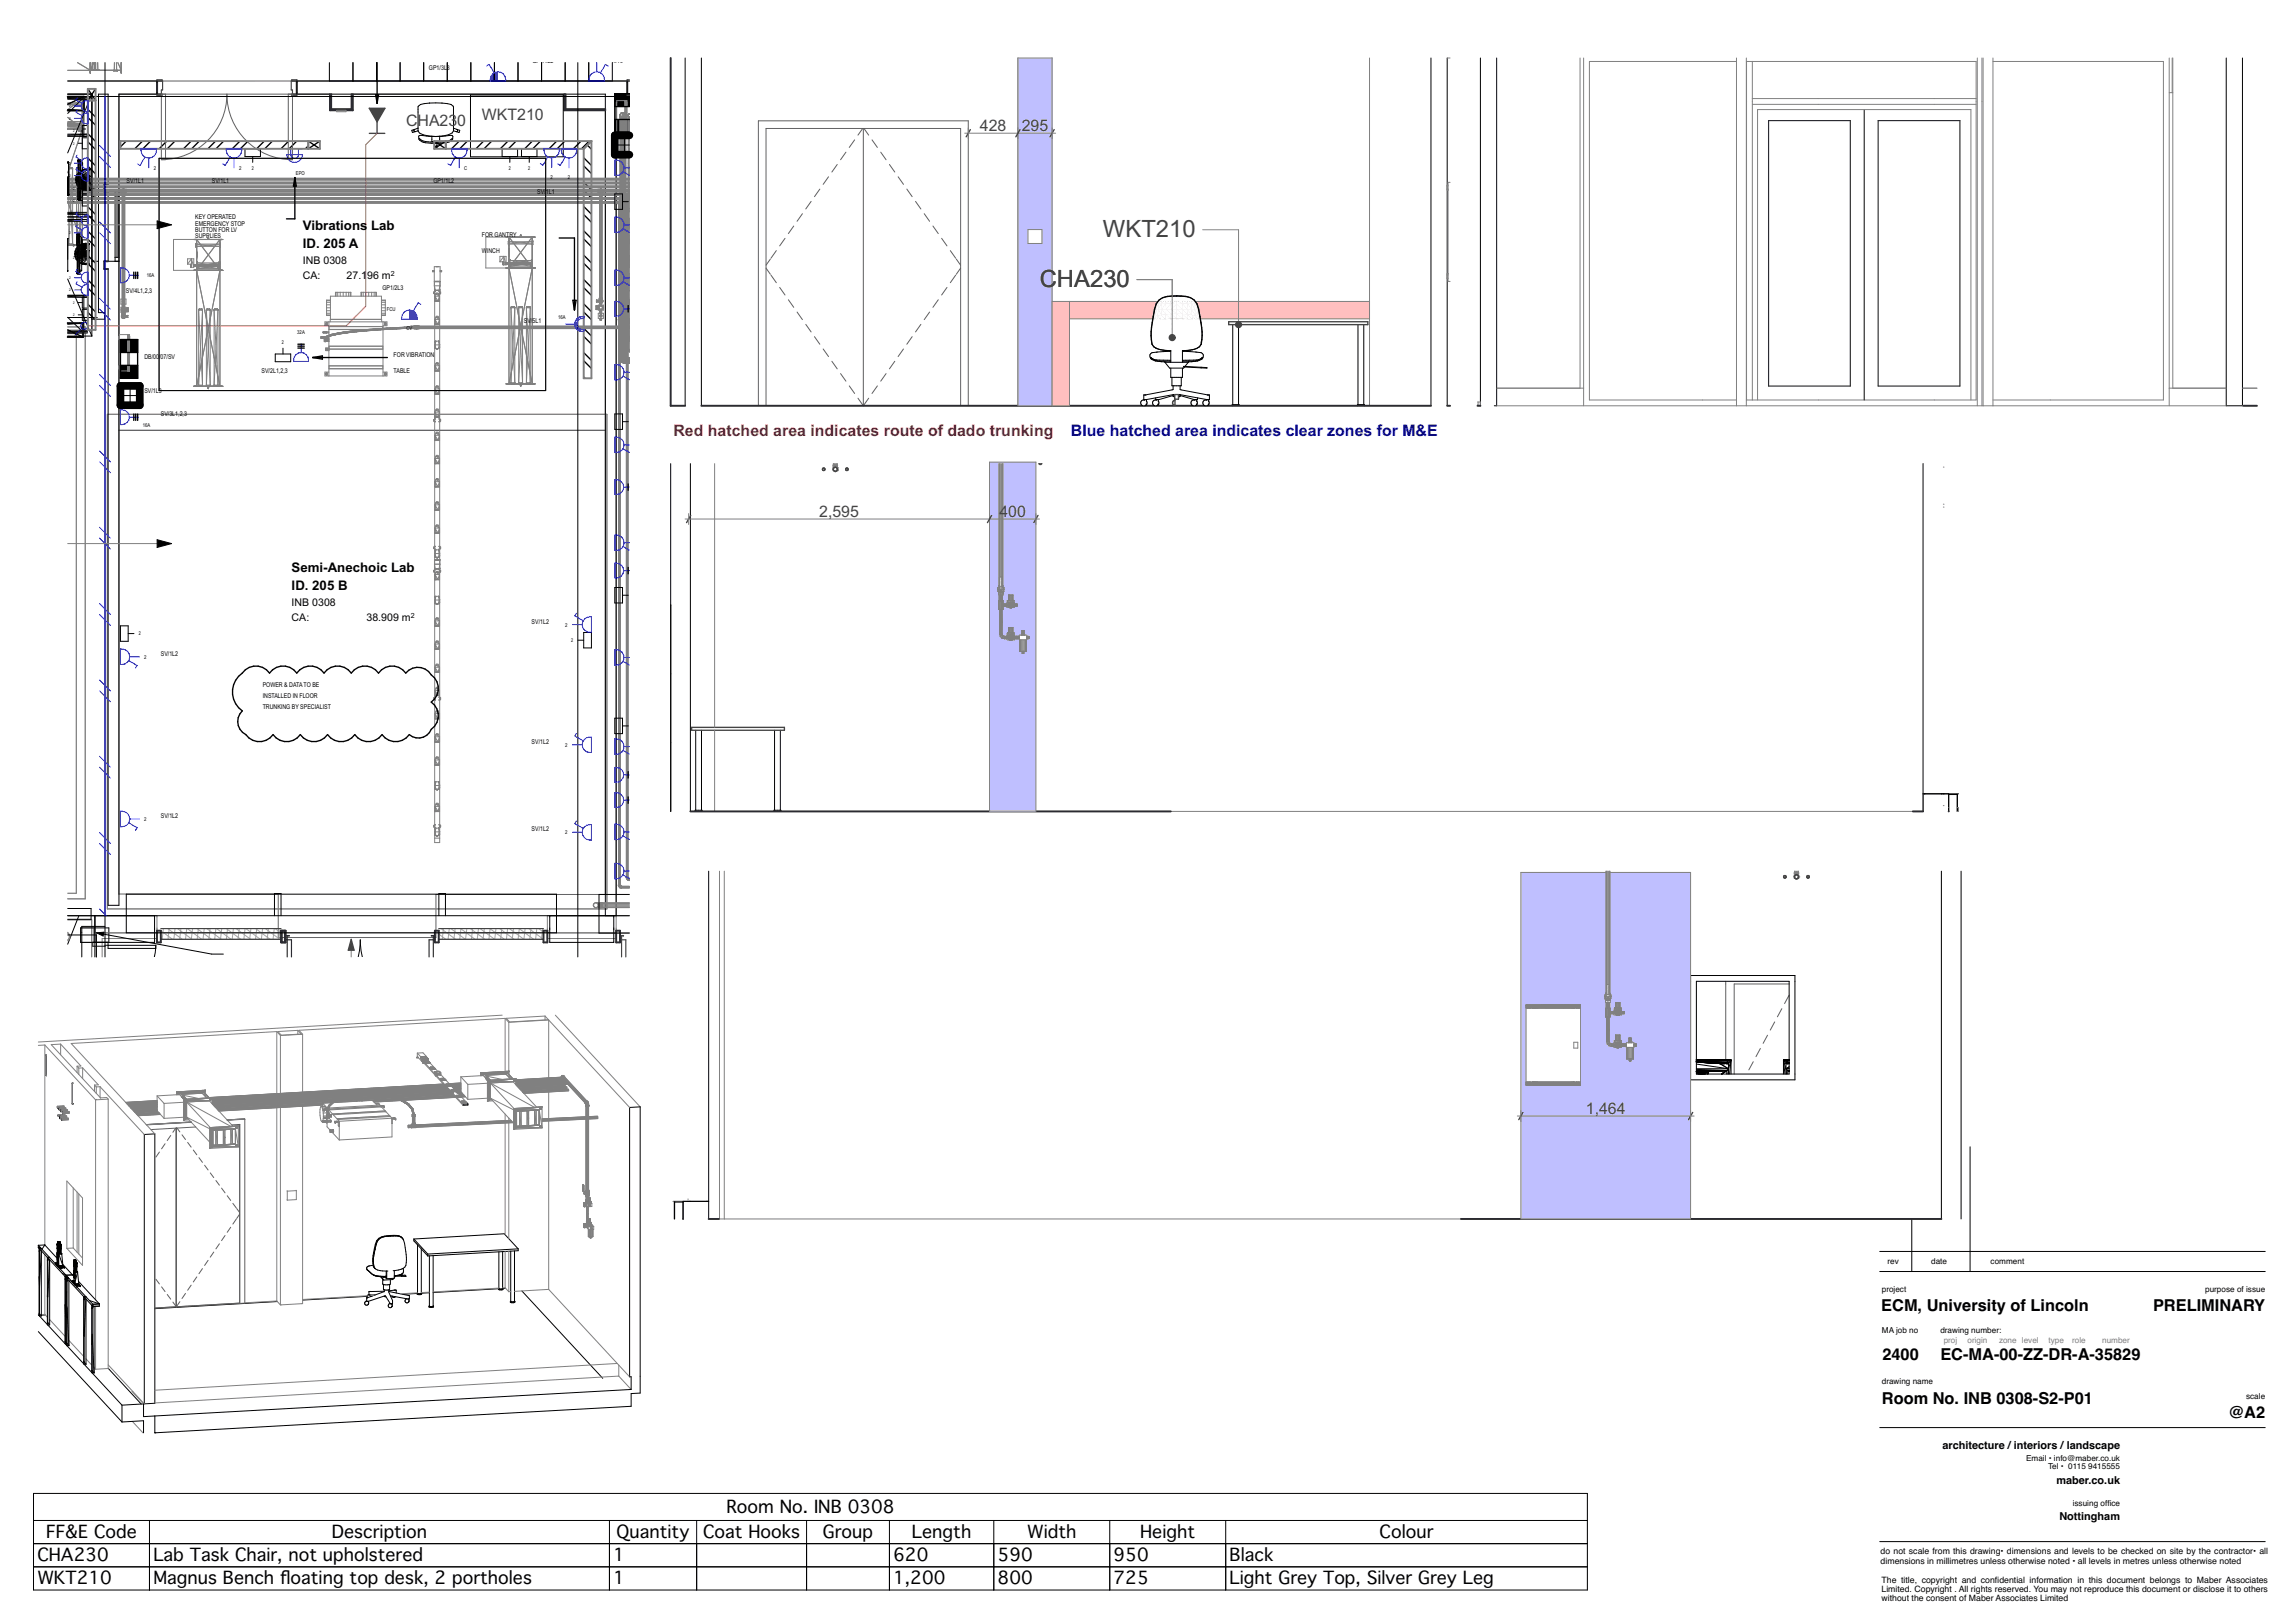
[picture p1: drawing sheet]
<svg xmlns="http://www.w3.org/2000/svg" width="594mm" height="420mm" viewBox="0 0 594 420" stroke-linecap="round" stroke-linejoin="round" font-family="sans-serif">
<defs><g id="words">
<g font-size="6.2" fill="#444">
<text x="285.3" y="61.4">WKT210</text>
<text x="269" y="74.4">C</text>
<text x="273.4" y="74.4">HA230</text>
</g>
<g font-size="4.5">
<text x="187.9" y="391.5">Room No. INB 0308</text>
<text x="11.9" y="398">FF&amp;E Code</text>
<text x="85.9" y="398">Description</text>
<text x="159.5" y="398">Quantity</text>
<text x="181.9" y="398">Coat Hooks</text>
<text x="212.9" y="398">Group</text>
<text x="235.9" y="398">Length</text>
<text x="265.7" y="398">Width</text>
<text x="295" y="398">Height</text>
<text x="356.9" y="398">Colour</text>
<text x="9.7" y="404">CHA230</text>
<text x="39.7" y="404">Lab Task Chair, not upholstered</text>
<text x="158.7" y="404">1</text>
<text x="231.1" y="404">620</text>
<text x="258.1" y="404">590</text>
<text x="288.1" y="404">950</text>
<text x="318.1" y="404">Black</text>
<text x="9.7" y="410">WKT210</text>
<text x="39.7" y="410">Magnus Bench foating top desk, 2 portholes</text>
<text x="72.4" y="410">l</text>
<text x="158.7" y="410">1</text>
<text x="231.1" y="410">1,200</text>
<text x="258.1" y="410">800</text>
<text x="288.1" y="410">725</text>
<text x="318.1" y="410">Light Grey Top, Silver Grey Leg</text>
</g>
<g font-size="4.2">
<text x="486.7" y="339.2">ECM, University of Lincoln</text>
<text x="557" y="339.2">PRELIMINARY</text>
<text x="487" y="352">2400</text>
<text x="502" y="352">EC-MA-00-ZZ-DR-A-35829</text>
<text x="486.9" y="363.3">Room No. INB 0308-S2-P01</text>
<text x="576.5" y="367">@A2</text>
</g>
<g font-size="4.1" fill="#444">
<text x="105" y="32.6">CHA23</text>
<text x="118.3" y="32.6">0</text>
<text x="124.7" y="31.1">WKT210</text>
<text x="253.5" y="33.9">428</text>
<text x="264.3" y="33.9">295</text>
<text x="211.9" y="133.7">2,595</text>
<text x="258.6" y="133.7">400</text>
<text x="410.3" y="288.2">1,464</text>
</g>
<text font-size="4.1" fill="#c30c20" x="174.2" y="112.8">Red hatched area indicates route of dado trunking</text>
<text font-size="4.1" fill="#0000b3" x="277.1" y="112.7">Blue hatched area indicates clear zones for M&amp;E</text>
<g font-size="3.4">
<text x="78.4" y="59.5">Vibrations Lab</text>
<text x="78.4" y="64.2">ID. 205 A</text>
<text x="75.5" y="148">Semi-Anechoic Lab</text>
<text x="75.5" y="152.7">ID. 205 B</text>
</g>
<g font-size="2.8">
<text x="502.5" y="374.9">architecture /interiors /landscape</text>
<text x="532" y="384.1">maber.co.uk</text>
<text x="532.8" y="393.4">Nottingham</text>
</g>
<g font-size="2.7">
<text x="78.4" y="68.3">INB 0308</text>
<text x="78.4" y="72.3">CA:</text>
<text x="89.7" y="72.3">27.196 m</text>
<text x="75.5" y="156.8">INB 0308</text>
<text x="75.5" y="160.8">CA:</text>
<text x="94.8" y="160.8">38.909 m</text>
</g>
<g font-size="2.3">
<text x="486.5" y="402.3">do not scale from this drawing• dimensions and levels to be checked on site by the contractor• all</text>
<text x="486.5" y="404.7">dimensions in millimetres unless otherwise noted • all levels in metres unless otherwise noted</text>
<text x="486.8" y="409.7">The title, copyright and confdential information in this document belongs to Maber Associates</text>
<text x="486.8" y="412">Limited. Copyright . All rights reserved. You may not reproduce this document or disclose it to others</text>
<text x="516.1" y="409.7">i</text>
<text x="486.8" y="414.2">without the consent of Maber Associates Limited</text>
</g>
<g font-size="2.1">
<text x="488.3" y="327.1">rev</text>
<text x="499.6" y="327.1">date</text>
<text x="515" y="327.1">comment</text>
<text x="486.8" y="334.3">project</text>
<text x="570.5" y="334.3">purpose of issue</text>
<text x="486.9" y="345">MA job no</text>
<text x="502" y="345">drawing number:</text>
<text x="486.8" y="358.2">drawing name</text>
<text x="581.1" y="362">scale</text>
<text x="524.2" y="378.1">Email • info@maber.co.uk</text>
<text x="529.9" y="380.2">Tel • 0115</text>
<text x="540.2" y="380.2">9415555</text>
<text x="536.2" y="389.8">issuing offce</text>
<text x="545.2" y="389.8">i</text>
</g>
<g font-size="2.1" fill="#7f7f7f">
<text x="502.9" y="347.6">proj</text>
<text x="509" y="347.6">origin</text>
<text x="517.2" y="347.6">zone level</text>
<text x="530" y="347.6">type</text>
<text x="536.1" y="347.6">role</text>
<text x="543.9" y="347.6">number</text>
</g>
<g font-size="1.8">
<text x="101.1" y="71.5">2</text>
<text x="106.3" y="160">2</text>
</g>
<g font-size="1.7">
<text x="80" y="15.9">USE SIGN</text>
<text x="137.8" y="16.4">GP1</text>
<text x="140.5" y="16.4">/1L2</text>
<text x="111" y="18.1">GP1/3L3</text>
<text x="32.8" y="47.4">SV/1L1</text>
<text x="54.8" y="47.4">SV/1L1</text>
<text x="112.1" y="47.4">GP1/1L2</text>
<text x="139" y="50.2">SV/</text>
<text x="141.2" y="50.2">1L1</text>
<text x="50.5" y="56.7">KEY OPERATED</text>
<text x="50.5" y="58.4">EMERGENCY STOP</text>
<text x="50.5" y="60">BUTTON FOR LV</text>
<text x="50.5" y="61.7">SUPPLIES</text>
<text x="124.7" y="61.4">FOR GANTRY</text>
<text x="124.7" y="65.5">W</text>
<text x="126" y="65.5">INCH</text>
<text x="32.6" y="75.7">SV/4L1,2,3</text>
<text x="98.9" y="75.1">GP1/2L3</text>
<text x="135.5" y="83.6">S</text>
<text x="136.5" y="83.6">V</text>
<text x="137.4" y="83.6">/</text>
<text x="137.8" y="83.6">5L1</text>
<text x="37.4" y="92.9">DB/00</text>
<text x="41.2" y="92.9">/</text>
<text x="41.6" y="92.9">07/SV</text>
<text x="101.8" y="92.3">FOR VIBRATION</text>
<text x="37.4" y="101.8">SV/1L3</text>
<text x="67.7" y="96.5">SV/2L1,2,3</text>
<text x="101.8" y="96.4">TABLE</text>
<text x="41.6" y="107.7">SV/3L1,2,3</text>
<text x="137.5" y="161.4">SV/1L2</text>
<text x="41.6" y="169.7">SV/1L2</text>
<text x="68" y="177.8">POWER &amp; DATATO BE</text>
<text x="68" y="180.7">INSTALLED IN FLOOR</text>
<text x="68" y="183.6">TRUNKING BY SPECIALIST</text>
<text x="137.5" y="192.5">SV/1L2</text>
<text x="41.6" y="211.7">SV/1L2</text>
<text x="137.5" y="215.1">SV/1L2</text>
</g>
<g font-size="1.4">
<text x="158.5" y="16.4">AFFL</text>
<text x="39.8" y="44">2</text>
<text x="61.8" y="44">2</text>
<text x="65.1" y="44">2</text>
<text x="76.5" y="45.3">EPO</text>
<text x="120" y="44">C</text>
<text x="131.7" y="44">2</text>
<text x="136.7" y="44">2</text>
<text x="142.4" y="46.3">2</text>
<text x="146.9" y="46.3">2</text>
<text x="38" y="71.7">16A</text>
<text x="100.1" y="80.6">FCU</text>
<text x="144.4" y="82.5">16A</text>
<text x="72.9" y="89.1">2</text>
<text x="76.9" y="86.4">32A</text>
<text x="105.2" y="85.3">CV</text>
<text x="36.9" y="110.5">16A</text>
<text x="35.9" y="164.4">2</text>
<text x="146.2" y="162.1">2</text>
<text x="147.7" y="166.2">2</text>
<text x="37.3" y="170.5">2</text>
<text x="146.2" y="193.2">2</text>
<text x="37.3" y="212.4">2</text>
<text x="146.2" y="215.9">2</text>
</g>
<g font-size="1">
<text x="17.9" y="27.8">2</text>
<text x="17.9" y="31">2</text>
<text x="19" y="34.3">2</text>
<text x="19" y="37.5">2</text>
<text x="17.9" y="45.8">2</text>
<text x="17.9" y="42.6">2</text>
<text x="19" y="49.1">2</text>
<text x="19" y="52.3">2</text>
<text x="17.9" y="57.4">2</text>
<text x="17.9" y="60.6">2</text>
<text x="19" y="63.9">2</text>
<text x="19" y="67.1">2</text>
<text x="17.9" y="75.4">2</text>
<text x="17.9" y="72.2">2</text>
<text x="19" y="78.7">2</text>
<text x="19" y="81.9">2</text>
</g>
</g></defs>
<path d="M486.3 329h99.7M486.3 323.9h99.7M486.3 369.4h99.7M486.3 398.9h99.7" fill="none" stroke="#000" stroke-width=".26"/>
<path d="M560.4 372.2h24.3v23.8h-24.3z" fill-rule="evenodd" fill="#fff"/>
<g fill="none" stroke="#000" stroke-width=".26">
<path d="M494.6 296.8v32.2M509.7 296.8v32.2M8.7 386.5h402v25h-402zM8.7 393.5h402M8.7 399.5h402M38.7 393.5v18M157.7 393.5v18M180.2 393.5v18M208.7 393.5v18M230.1 393.5v18M257.1 393.5v18M287.1 393.5v18"/>
<path d="M317.1 393.5v18M8.7 405.5h402"/>
</g>
<!-- layer: A-25-M_Wall_Ext -->
<g fill="#fff">
<path d="M26.4 242.8v4.8z" fill-rule="evenodd"/>
<path d="M24.9 241.4l1.5 1.4v4.8h-1.5z" fill-rule="evenodd"/>
</g>
<path d="M24.9 241.4v6.2M26.4 242.9v4.7" fill="none" stroke="#808080" stroke-width=".26"/>
<g fill="#fff">
<path d="M26.4 242.8l14.2 .1z" fill-rule="evenodd"/>
<path d="M24.9 241.4h15.7v1.4h-14.2z" fill-rule="evenodd"/>
</g>
<path d="M24.9 241.4h15.7v1.5h-14.2" fill="none" stroke="#808080" stroke-width=".26"/>
<g fill="#fff">
<path d="M141.6 242.8l17.8 .1z" fill-rule="evenodd"/>
<path d="M141.6 241.4h17.8v1.4h-17.8z" fill-rule="evenodd"/>
</g>
<path d="M141.6 241.4h17.8v1.5h-17.8z" fill="none" stroke="#808080" stroke-width=".26"/>
<g fill="#fff">
<path d="M24.5 240.6h16.1v.8h-16.1z" fill-rule="evenodd"/>
<path d="M24.5 240.5l16.1 .1z" fill-rule="evenodd"/>
<path d="M24.5 240.2h16.1v.3h-16.1z" fill-rule="evenodd"/>
<path d="M24.5 240.2h16.1z" fill-rule="evenodd"/>
<path d="M24.5 237.3h16.1v2.9h-16.1z" fill-rule="evenodd"/>
<path d="M24.5 237h16.1v.2h-16.1z" fill-rule="evenodd"/>
<path d="M24.5 237.2l16.1 .1z" fill-rule="evenodd"/>
</g>
<path d="M24.5 237h16.1v4.4h-16.1z" fill="none" stroke="#808080" stroke-width=".26"/>
<g fill="#fff">
<path d="M141.6 240.6h17.8v.8h-17.8z" fill-rule="evenodd"/>
<path d="M141.6 240.5l17.8 .1z" fill-rule="evenodd"/>
<path d="M141.6 240.2h17.8v.3h-17.8z" fill-rule="evenodd"/>
<path d="M141.6 240.2h17.8z" fill-rule="evenodd"/>
<path d="M141.6 237.3h17.8v2.9h-17.8z" fill-rule="evenodd"/>
<path d="M141.6 237h17.8v.2h-17.8z" fill-rule="evenodd"/>
<path d="M141.6 237.2l17.8 .1z" fill-rule="evenodd"/>
</g>
<path d="M141.6 237h17.8v4.4h-17.8z" fill="none" stroke="#808080" stroke-width=".26"/>
<g fill="#fff">
<path d="M24.1 240.1l.1 3.8z" fill-rule="evenodd"/>
<path d="M21.2 240.1h2.9v3.8h-2.9z" fill-rule="evenodd"/>
<path d="M21.2 240.1v3.8z" fill-rule="evenodd"/>
<path d="M20.9 240.1h.3v3.8h-.3z" fill-rule="evenodd"/>
</g>
<path d="M20.9 240.1h3.3v3.8h-3.3z" fill="none" stroke="#808080" stroke-width=".26"/>
<!-- layer: A-35-FFE-Zones -->
<path d="M17.5 24.4h6.3v61h-6.3M30.8 24.4h54.6v4.1h5.9v-4.1h54.7v4.1h10.6v203h-43.8v11.1h-40.8v-11.2h-41.2zM162.8 21h-145.3M162.8 24.4h-3.4v212.6h3.4M17.5 86.4h2.2v144.8h-2.2M30.8 111.4h125.8M17.5 238.1h6.2v9.5" fill="none" stroke="#606060" stroke-width=".26"/>
<g fill="#000">
<path d="M159.1 30.9h3.7v3.3h-3.7z" fill-rule="evenodd"/>
<path d="M159.1 24.2h3.7v3.4h-3.7z" fill-rule="evenodd"/>
<path d="M31.2 94.5h4.4v3.4h-4.4z" fill-rule="evenodd"/>
<path d="M31.2 87.9h4.4v3.3h-4.4z" fill-rule="evenodd"/>
</g>
<!-- layer: X_00_SmallPower$0$2059 E Ground Small power$0$E6100_TRNK -->
<g fill="none" stroke="#000" stroke-width=".35">
<path d="M22.7 30.4l2 2M22.7 36.7l2 2M22.7 28.3l2 2M22.7 34.6l2 2M24.6 26l.1 .1M32.7 36.5l-1.5 1.5M36.9 36.5l-2 2M39 36.5l-2 2M43.2 36.5l-2 2M45.3 36.5l-2 2M49.5 36.5l-2 2M51.6 36.5l-2 2"/>
<path d="M55.8 36.5l-2 2M57.9 36.5l-2 2M62.1 36.5l-2 2M64.2 36.5l-2 2M68.4 36.5l-2 2M70.5 36.5l-2 2M74.7 36.5l-2 2M76.8 36.5l-2 2M79.8 37.7l-.8 .8M118.8 36.5l-2 2M120.9 36.5l-2 2M125.1 36.5l-2 2"/>
<path d="M127.2 36.5l-2 2M131.4 36.5l-2 2M133.5 36.5l-2 2M137.7 36.5l-2 2M139.8 36.5l-2 2M144 36.5l-2 2M146.1 36.5l-2 2M150.3 36.5l-2 2M152 37.6l1 1M152.4 36.5l-2 2M153 36.5h.1M22.7 43l2 2"/>
<path d="M22.7 49.3l2 2M22.7 55.6l2 2M22.7 40.9l2 2M22.7 47.2l2 2M22.7 53.5l2 2M22.7 59.8l2 2M151 42.9l2 2M151 49.2l2 2M151 55.5l2 2M151 40.8l2 2M151 47.1l2 2M151 53.4l2 2"/>
<path d="M151 59.7l2 2M22.7 61.9l2 2M22.7 68.2l2 2M22.7 74.5l2 2M22.7 66.1l2 2M22.7 72.4l2 2M22.7 78.7l2 2M151 61.8l2 2M151 68.1l2 2M151 74.4l2 2M151 66l2 2M151 72.3l2 2"/>
<path d="M151 78.6l2 2M22.7 80.8l2 2M22.7 85l.4 .4M151 80.7l2 2M151 87l2 2M151 93.4l2 2M151 84.9l2 2M151 91.3l2 2M151 97.6l.3 .3"/>
</g>
<path d="M20.4 237l-2.9 7.3" fill="none" stroke="#000" stroke-width=".26"/>
<path d="M95.5 28h4.1l-2 3.5z" fill="#444"/>
<g fill="#00f">
<path d="M127.4 19.2l.7-.5 .7-.1v2.4h-2l.2-1.2z" fill-rule="evenodd"/>
<path d="M105.9 80.2a2.05 2.05 0 0 1 2 2.4h-2z" fill-rule="evenodd"/>
</g>
<path d="M40.6 21v3.4M76.8 21v3.4M162.3 21v3.4M28 49.6h2.8M28 67.6h2.8M20.9 243.9h7.3" fill="none" stroke="#000" stroke-width=".26"/>
<!-- layer: A-25-M_Wall_Ext -->
<path d="M142.2 237h16.6v6.9h-16.6zM20.9 243.9v-3.8h7.3v3.8M24 243.9h16v-6.9h-15.5v6.9M28 244.6h12.3v.8h-12.3zM40.3 244.6l-.4 3.1" fill="none" stroke="#000" stroke-width=".26"/>
<path d="M24 243.9h4v.7h-.8v.3h-3.2z" fill="none" stroke="#2a2a2a" stroke-width=".3"/>
<!-- layer: A-20-M_Floor_Slab -->
<path d="M41.2 41h100v60.1h-100zM27.8 107.2h129.2v128h-129.2zM162.8 241.4h-137.9v6.2" fill="none" stroke="#808080" stroke-width=".26"/>
<!-- layer: A-35-M_FFE_Fixed -->
<path d="M17.5 84.6h4.6v148h-4.6" fill="none" stroke="#808080" stroke-width=".26"/>
<!-- layer: A-25-M_Curtain_Wall -->
<g fill="none" stroke="#a6a6a6" stroke-width=".26">
<path d="M41.6 243.1h31.1M41.6 240.8l3 2.3M41.6 242.7l.5 .4M42.3 240.3l-.3 2.8M43.4 240.3l3.8 2.8M43.8 240.3l-.3 2.8M45.3 240.3l-.3 2.8M45.9 240.3l3.8 2.8M46.8 240.3l-.3 2.8M48.3 240.3l-.3 2.8M48.5 240.3l3.7 2.8M49.8 240.3l-.3 2.8"/>
<path d="M51 240.3l3.7 2.8M51.3 240.3l-.3 2.8M52.8 240.3l-.3 2.8M53.5 240.3l3.8 2.8M54.3 240.3l-.3 2.8M55.9 240.3l-.4 2.8M56 240.3l3.8 2.8M57.4 240.3l-.4 2.8M58.6 240.3l3.7 2.8M58.9 240.3l-.3 2.8M60.4 240.3l-.3 2.8M61.1 240.3l3.7 2.8"/>
<path d="M61.9 240.3l-.3 2.8M63.4 240.3l-.3 2.8M63.6 240.3l3.8 2.8M64.9 240.3l-.3 2.8M66.1 240.3l3.8 2.8M66.4 240.3l-.3 2.8M67.9 240.3l-.3 2.8M68.7 240.3l3.7 2.8M69.4 240.3l-.3 2.8M70.9 240.3l-.3 2.8M71.2 240.3l1.5 1.1M72.5 240.3l-.4 2.8"/>
<path d="M113.5 243.1h27.1M113.5 241.7l1.9 1.4M114.1 240.3l3.8 2.8M114.7 240.3l-.3 2.8M116.2 240.3l-.3 2.8M116.6 240.3l3.9 2.8 .3-2.8M117.7 240.3l-.3 2.8M119.2 240.3l3.7 2.8M119.3 240.3l-.4 2.8M121.7 240.3l3.8 2.8M122.3 240.3l-.3 2.8M123.8 240.3l-.3 2.8"/>
<path d="M124.2 240.3l3.8 2.8 .3-2.8M125.3 240.3l-.3 2.8M126.7 240.3l3.8 2.8M126.8 240.3l-.3 2.8M129.3 240.3l3.7 2.8M129.8 240.3l-.3 2.8M131.3 240.3l-.3 2.8M131.8 240.3l3.7 2.8 .4-2.8M132.8 240.3l-.3 2.8M134 243.1l.3-2.8 3.8 2.8M136.8 240.3l3.8 2.8M137.4 240.3l-.3 2.8"/>
<path d="M138.9 240.3l-.3 2.8M139.4 240.3l1.2 .9M140.4 240.3l-.3 2.8"/>
</g>
<path d="M41.6 243.1h31.1M41.6 240.3h31.1M113.5 243.1h27.1M113.5 240.3h27.1M160.8 247.6v-5.4l.5-.1h-.9v1.1h1.5v4.4" fill="none" stroke="#444" stroke-width=".3"/>
<path d="M74.3 247.6v-5.4l.5-.1h-.9v1.1h1.5v4.4M111 247.6v-4.4h1.5v-1.1h-.9l.5 .1v5.4" fill="none" stroke="#2a2a2a" stroke-width=".3"/>
<path d="M92.7 247.7l.4-2.8 .1-1.7 .1 1.7 .5 2.8" fill="none" stroke="#000" stroke-width=".26"/>
<path d="M40.6 240.9h1v3h-1zM72.7 240.9h1.2v3h-1.2zM72.9 240.9v3M73.7 240.9v3M112.5 240.9h1v3h-1zM140.6 240.9h1v3h-1zM159.4 240.9h1v3h-1z" fill="none" stroke="#2a2a2a" stroke-width=".5"/>
<!-- layer: A-25-M_Wall_Int -->
<g fill="none" stroke="#000" stroke-width=".26">
<path d="M17.5 24.4h6.3v58.2h3.3v-1.7h-1.6v-56.5h2.5v23.2M17.5 21h23.1v3.4h-9.8v209.9h-2.8v-164.7M85.4 24.4h-8.6v-3.4h85.5v3.4h-2.9v212.6h-2.8v-208.5M85.7 24.4h5.3M91.3 24.4h54.7M146.3 24.4h10.3v3.8M23.8 49.6h1.7M28 49.6v18M29.8 50.6v16M29.8 49.6h1M30.3 50.6v16M23.8 67.6h1.7"/>
<path d="M29.8 67.6h1M17.5 235.1h6.1v2.8h-6.1M71 237v-5.8h1.7v5.8M113.5 237v-5.8h1.7v5.8"/>
</g>
<path d="M29.8 49.6v1h1v-1M29.8 67.6v-1h1v1" fill="none" stroke="#2a2a2a" stroke-width=".3"/>
<path d="M85.4 24.4v4.1h5.9v-4.1M85.7 24.4v3.8h5.3v-3.8M146 24.4v4.1h10.6M146.3 24.4v3.8h10.3M28 47.6h-1v2h1M28 67.6h-1v2h1" fill="none" stroke="#2a2a2a" stroke-width=".5"/>
<path d="M40.6 21h1.5v2.3h-.4v1.1M40.7 21v3.4M41.9 21v-.4h-1.3v4.1h1.3v-.3h-1.3M75.5 21v-.4h1.3v4.1h-1.3v-.3h1.3M76.7 21v3.4M76.8 21h-1.5v2.3h.4v1.1M162.3 21h.5M162.3 24.4h.5M162.4 21v3.4M162.8 20.6h-.5v4.1h.5" fill="none" stroke="#444" stroke-width=".3"/>
<path d="M41.7 24.4h1.1v16.9h-1.1zM74.6 24.4h1.1v16.9h-1.1zM41.7 41.3a17 17 0 0 0 17-16.9 17 17 0 0 0 17 16.9" fill="none" stroke="#606060" stroke-width=".26"/>
<!-- layer: Y-15-M-567-M_MECH_EQP.Revit MEP -->
<g fill="none" stroke="#808080" stroke-width=".26">
<path d="M17.5 18.2h13.9M20 16.2l3.4 2 .9-2M23.4 18.5h.1M23.4 18.4v.1M23.4 18.5v.1M23.4 18.4v.2M23.4 18.6h.1M23.4 18.6v.1M23.4 18.7h.1M23.4 18.4h.1M23.4 16.2v2.8v-2.8M23.4 18.2h8"/>
<path d="M23.6 18h2M23.6 18v.2v-.2M23.6 18v.2M23.6 18l.1 .2v-.2M23.7 18l-.1 .2M23.7 18l.3 .2M23.8 16.2v1.8M23.9 16.2l-.1 1.8M24 18v.2M24.2 18v.2l.2-.2M24.2 18l.2 .2M24.2 18l-.2 .2"/>
<path d="M24.4 18v.2M24.4 16.2l.1 1.8 .1-1.8M24.5 16.2v1.8M24.6 16.2v1.8M24.6 16.2v2l-.2-.2M24.6 18l-.2 .2M24.6 18l.2 .2M24.6 16.2l.1 1.8M24.7 18v-1.8v1.8M24.8 18.2v-.2l.2 .2M25 18l-.2 .2M25 18l.1 .2"/>
<path d="M25 18v.2M25.1 18l-.1 .2M25.1 18v.2M25.1 18l.2 .2M25.2 16.2l.1 1.8M25.3 18l.1 .2M25.3 18l-.2 .2M25.3 16.2v2M25.4 18l-.1 .2M25.4 18.2l.1-.2v.2M25.4 18l.1 .2M25.4 18v.2"/>
<path d="M25.6 18l-.1 .2M25.6 18v.2M29.4 18.3h1M29.4 18.2v.1M29.4 18.2h.1M29.5 18.2v.1M29.5 18.2l.1 .1M29.6 16.2v2v-2M29.6 18.2v.1M29.6 18.2l-.1 .1M29.6 18.2l.1 .1M29.7 18.2h.1"/>
<path d="M29.7 18.2v.1M29.7 18.2l-.1 .1M29.8 18.2l-.1 .1M29.8 18.2l.1 .1M29.9 18.3h.1M30 18.2l.1 .1M30 18.3h.1M30 18.2l-.1 .1M30 18.2v.1M30.1 16.2l.1 2M30.2 18.2v.1M30.2 18.2l-.1 .1"/>
<path d="M30.2 16.2v2M30.2 18.2l.1 .1M30.3 18.3h.1M30.3 18.2v.1M30.4 18.3h.1M30.4 18.2v.1M30.5 16.2l.9 2M31.4 18.4v.1M31.4 18.6v.1M31.4 18.5v.1M31.4 18.4h.1M31.4 18.7h.1"/>
<path d="M31.4 18.9h.1M31.4 16.2v2.7M31.4 18.5h.1M31.4 18.6h.1M17.5 26.6h3.9M17.5 27l3.8 .2M17.5 30.4l3.8 3M17.5 33.4h4.6h-4.6M17.5 31.8l3.6 .3M17.5 31.4h3.6M17.5 32l3.6 .3M17.5 32.6l3.6 .3"/>
<path d="M17.5 32.1h3.6M17.5 32.7l3.6 .2M17.5 32.9h3.8l-.2 .1M21.1 31.4l-3.6 .4M21.1 31.3l.2 .1M21.1 31.4l.2 .1M21.1 31.2h.2h-.2M21.1 31.2h.2M21.1 31.5l.2 .1M21.1 31.8l.2 .2M21.1 31.6l.2 .2M21.1 31.2v2"/>
<path d="M21.1 31.4h.2M21.1 31.5h.2M21.1 31.6h.2M21.1 31.8h.2M21.1 31.4l-3.6 .3M21.1 32.3l-3.6 .2M21.1 32.1h-3.6l3.6 .1M21.1 32.2h-3.6h3.8l-.2 .2M21.1 32.2l.2 .2M21.1 32.3h-3.6h3.6M21.1 33l.2 .1M21.1 33.1l.2 .1h-.2"/>
<path d="M21.1 32.4l.2 .2h-.2M21.1 32.7h.2M21.1 32.6l.2 .1M21.1 32.4h.2M21.1 32.1l-3.6 .3M21.1 33h.2l-.2 .1M21.1 33.1h.2M21.3 25.4h.1M21.3 26.6l-3.8 .2M21.3 25.4v38M21.3 32h-3.8h3.6M21.3 25.4v8"/>
<path d="M21.3 31.5l-.2 .1M21.3 31.3l-.2 .1M21.3 31.4l-.2 .1M21.3 31.6l-.2 .2M21.3 31.8l-.2 .2M21.3 32l-.2 .2M21.3 33.4l-3.8 11.3M21.3 32.4l-.2 .2M21.3 32.7l-.2 .2M21.3 33.1l-.2 .1M21.3 33.4h.1M21.3 25.4l-3.8 3"/>
<path d="M21.3 26.6l.1 .1M21.3 26.8l.1 .1M21.3 27l.1 .1M21.3 27v.1M21.3 26.8h.1M21.3 27.1l.1 .1M21.3 27.1h.1M21.3 27.3l.1 .1M21.3 27.3h.1M21.3 27.2h.1M21.3 27.2l.1 .1M21.4 27.2h-3.9"/>
<path d="M21.4 26.4v.1M21.4 26.4h.1M21.4 26.5l-.1 .1M21.4 26.4v1M21.4 26.7v.1M21.4 26.7l-.1 .1M21.4 27.1l-.1 .1M21.4 26.8v.1M21.4 26.9l-.1 .1M21.4 27.3v.1M21.4 27.2l-.1 .1M21.4 27.2h-.1"/>
<path d="M21.4 33.4h.1M21.5 33.4h.1M21.5 25.4h.1M21.6 33.4h.1M21.6 25.4h.1M21.7 33.4h-.1M21.7 25.4h-.1M21.7 25.4h.1M21.7 33.4h.1M21.8 33.4h.1M21.8 25.4h.1M21.8 33.4h-.1"/>
<path d="M21.8 25.4h-.1M22 25.4h-4.5M22 25.4h.1M87.1 28.5h2.4v.4h-2.4zM17.5 52l3.8 11.4M17.8 43.7v19.4M17.8 43.7h1M17.8 43.7l1 19.4M17.8 43.6v.1M17.8 43.5v.2M17.9 43.4l-.1 .3M17.9 43.4l-.1 .1"/>
<path d="M17.9 43.4h.1M18 43.4l-.2 .3M18 43.4h-.1M18 43.4h.1M18 43.4l-.2 .2M18 43.4l-.2 .1M18.1 43.4l.7 .3M18.1 43.4h.4M18.1 43.4h-.1M18.1 43.4l-.3 .3M18.5 43.4h.1M18.5 43.4l-.7 .3"/>
<path d="M18.5 43.4l.3 .3M18.5 43.4l.3 .2M18.5 43.4h.2M18.6 43.4l.1 .1M18.6 43.4l.2 .2M18.6 43.4h.1M18.7 43.4l.1 .3M18.7 43.5l.1 .1M18.8 43.6v.1M18.8 43.7l-1 19.4M18.8 43.7v19.4M19.8 43.7h1"/>
<path d="M19.8 43.7v19.4M19.8 43.7l1 19.4M19.8 43.6v.1M19.8 43.5v.2M19.9 43.5h-.1M19.9 43.4l-.1 .3M19.9 43.4l-.1 .1M20 43.4h-.1M20 43.4l-.2 .3M20 43.4h.1M20 43.4l-.2 .2M20 43.4l-.2 .1"/>
<path d="M20.1 43.4h.4M20.1 43.4h-.1M20.1 43.4l.7 .3M20.1 43.4l-.3 .3M20.5 43.4h.1M20.5 43.4l-.7 .3M20.5 43.4l.3 .3M20.5 43.4l.3 .2M20.5 43.4h.2M20.6 43.4h.1M20.6 43.4l.2 .2M20.6 43.4l.1 .1"/>
<path d="M20.7 43.4v.1M20.7 43.4l.1 .2M20.7 43.5h.1M20.7 43.5l.1 .1M20.8 43.6h.1M20.8 43.6v.1M20.8 43.7v19.4M20.8 43.7l-1 19.4M17.8 63.1h1M17.8 63.1h.1M17.8 63.1l.7 .3M17.8 63.1l.3 .3"/>
<path d="M17.8 63.1l.1 .2M17.8 63.1v.2M17.8 63.3l.3 .1M17.8 63.3h.1M17.9 63.3l.1 .1M17.9 63.3h.1M17.9 63.3l.2 .1M18 63.4h.1M18.7 63.3l-.2 .1M18.7 63.3l-.1 .1M18.7 63.3h.1M18.8 63.1l-.1 .2"/>
<path d="M18.8 63.1l-.7 .3M18.8 63.1l-.3 .3M19.8 63.1h1M19.8 63.1h.1M19.8 63.1l.1 .2M19.8 63.1l.7 .3M19.8 63.1l.3 .3M19.8 63.1v.2M19.8 63.3h.1M19.8 63.3l.2 .1M19.8 63.3l.3 .1M19.9 63.3h.1"/>
<path d="M19.9 63.3l.1 .1M19.9 63.3l.2 .1M20 63.4h.1M20.7 63.3l-.2 .1M20.7 63.3l-.1 .1M20.7 63.3h.1M20.8 63.2l-.1 .1M20.8 63.1l-.3 .3M20.8 63.1v.1M20.8 63.1l-.1 .2M20.8 63.1l-.7 .3M21.3 63.4h.1"/>
<path d="M21.5 63.4h.1M21.6 63.4h.1M21.7 63.4h.1M22.1 63.4h-4.6M22.1 63.4h.1M48.5 68.4v-1.4h1.6v2.2M48.5 68.4h1M49.3 68.4h.2M49.3 68.4v.7M49.3 68.5h.2M49.3 68.8h.2M49.3 68.8l.2 .1"/>
<path d="M49.3 68.6h.2M49.3 68.6l.2 .1M49.3 68.9l.2 .1M49.3 69h.2M49.3 68.5l.2 .1M49.3 68.7l.2 .1M49.3 69l.2 .1M49.3 68.7h.2M49.3 68.9h.2M49.5 68.4v.7M49.5 68.5h-.2M49.5 68.6h-.2"/>
<path d="M49.5 68.5l-.2 .1M49.5 68.6l-.2 .1M49.5 68.7l-.2 .1M49.5 68.8h-.2M49.5 69h-.2M49.5 68.8l-.2 .1M49.5 68.9l-.2 .1M49.5 67l-1 1.4M49.5 67v2.2h.6M49.5 67l.6 2.2M50.1 68.7h.8M50.1 68.7l6.8 .1-.2 .2 .2 .1h-.2"/>
<path d="M50.1 68.9h.8M50.1 68.8h.8M50.1 68.7l.8 .1M50.1 68.7h.8l-.8 .1M50.1 68.8l.8 .1M50.1 62h.1M50.1 69.9l7.6 .1M50.1 62h7.5M50.1 69.9l7.5 .1zM50.4 62h.1M50.4 69.9v.1M50.4 69.9l.1 .1"/>
<path d="M50.5 70h.1M50.5 62h.1M50.5 69.9v.1M50.5 69.9l.1 .1M50.5 62h-.1M50.5 69.9l-.1 .1M50.6 70h.1M50.6 62h.1M50.6 69.9l-.1 .1M50.6 70h-.1M50.6 69.9l.1 .1M50.6 69.9v.1"/>
<path d="M50.6 62h-.1M50.7 63.2v.6M50.7 63.2h6.3M50.7 63.2l6.2 .6M50.7 62h-.1M50.7 70h-.1M50.7 70h.1M50.7 69.9v.1M50.7 69.9l-.1 .1M50.7 62h.1M50.8 63v1M50.8 63l.1 .1"/>
<path d="M50.8 63h.1M50.8 63.1v.2M50.8 63.3l.1 .1M50.8 63.5l.1 .1M50.8 63.6v.1M50.8 63.9v.1M50.8 63.1h.1M50.8 63.5v.1M50.8 63.3h.1M50.8 63.7v.2M50.8 63.6h.1M50.8 65l.1 .1"/>
<path d="M50.8 65.3h.1M50.8 65.4h.1M50.8 65h.1M50.8 65.1l.1 .1M50.8 65.1h.1M50.8 65.2h.1M50.8 65.6h.1M50.8 66.1h.1M50.8 65.8h.1M50.8 66.3h.1M50.8 66.2l.1 .1M50.8 66.5h.1"/>
<path d="M50.8 66.7l.1 .1M50.8 66.4l.1 .1M50.8 66.8h.1M50.8 66l.1 .1M50.8 66.2h.1M50.8 65.7h.1M50.8 65.7l.1 .2M50.8 66.6h.1M50.8 65.9h.1M50.8 66h.1M50.8 66.7h.1M50.9 64.9v2"/>
<path d="M50.9 66.9h.1M50.9 65.3h-.1M50.9 65.2l-.1 .1M50.9 65l-.1 .2M50.9 65.5h-.1M50.9 65.5l-.1 .1M50.9 65.6h-.1M50.9 66.4h-.1M50.9 65.8l-.1 .1M50.9 65.7l-.1 .1M50.9 66.3h-.1M50.9 66h-.1"/>
<path d="M50.9 66.6l-.1 .1M50.9 66l-.1 .1M50.9 65.9h-.1M50.9 62v38l6-30M50.9 63.1v.2M50.9 63l-.1 .1M50.9 63.3v.1M50.9 63.4l-.1 .1M50.9 62h.1M50.9 63.6l-.1 .1M50.9 64.9l-.1 .1M50.9 62v7.9"/>
<path d="M50.9 68.9h-.8l6.8 .1M50.9 68.7h-.8M50.9 68.8l-.8 .1M50.9 70h.1M50.9 70l6 30M50.9 62l6 8M50.9 62v38M50.9 68.2l.2-.2 5.6 .9M50.9 67.8l.2 .1M50.9 67.8h.2M50.9 68.2h.2M50.9 68.2l.2 .2"/>
<path d="M50.9 68.6h.2M50.9 69.1h.2M50.9 68.6l.2 .2M50.9 69.3l.2 .2M50.9 69.1l.2 .2M50.9 69.3h.2M50.9 69.5h.2M50.9 69.5l.2 .1M50.9 69.6l.2 .1h-.2M50.9 69.7h.2M50.9 69.6h.2M50.9 70l2.5 12.5"/>
<path d="M51.1 68.4h-.2l.2 .2M51.1 67.8h-.2h.2M51.1 67.9l-.2 .2h6M51.1 67.8v2M51.1 67.8h-.2M51.1 67.8l-.2 .1h.2M51.1 68.4l-.2 .2M51.1 68.7h5.6M51.1 68.9h5.6M51.1 68.8h5.6M51.1 68.8l-.2 .2 .2 .1M51.1 69l-.2 .1"/>
<path d="M51.1 69.1l-.2 .2M51.1 69.3l-.2 .2M51.1 69.7h-.2l.2 .1M51.1 69.6l-.2 .1M51.1 69.7l-.2 .1h.2M51.1 69.5l-.2 .1M51.1 68.6l-.2 .2M51.1 68.7l5.6 .1M51.1 68.8l5.6 .1M51.1 68.7l5.6 .8h-5.6M51.6 80h-.1M51.6 80h.1"/>
<path d="M51.6 80l-.2 .2M51.6 80l-.2 .1M51.6 80l-.2 .3M51.7 80l.7 .3M51.7 80h.4M51.7 80h-.1M51.7 80l-.3 .3M52.1 80h.1M52.1 80l-.7 .3M52.1 80l.3 .3M52.1 80l.3 .2M52.1 80h.2"/>
<path d="M52.2 80l.1 .1M52.2 80l.2 .2M52.2 80h.1M53.6 80l-.2 .3M53.6 80h-.1M53.6 80h.1M53.6 80l-.2 .2M53.6 80l-.2 .1M53.7 80l.7 .3M53.7 80h.4M53.7 80h-.1M53.7 80l-.3 .3"/>
<path d="M53.8 61.8v.2v-.2M53.8 61.8v.2M53.9 61.8v.2M53.9 61.4v.6M53.9 61.4l-.1 .4M53.9 61.4l.1 .4h-.2M53.9 61.4v.4M54.1 80h.1M54.1 80l-.7 .3M54.1 80l.3 .3M54.1 80l.3 .2M54.1 80h.2"/>
<path d="M54.2 80h.1M54.2 80l.1 .1M54.2 80l.2 .2M55.6 80l-.2 .3M55.6 80h-.1M55.6 80h.1M55.6 80l-.2 .2M55.6 80l-.2 .1M55.7 80h.4M55.7 80h-.1M55.7 80l-.3 .3M55.7 80l.7 .3"/>
<path d="M56.1 80h.1M56.1 80l-.7 .3M56.1 80l.3 .3M56.1 80l.3 .2M56.1 80h.2M56.2 80l.1 .1M56.2 80l.2 .2M56.2 80h.1M56.7 68.4h.2M56.7 67.8h.2M56.7 67.9l.2 .2M56.7 68l-5.6 .9"/>
<path d="M56.7 68l-5.6 .7M56.7 68.2l.2 .2M56.7 68.1l.2 .1M56.7 68.4l.2 .2M56.7 67.8v2M56.7 67.9h.2M56.7 68.2h.2M56.7 68.6h-5.6l5.6 .1M56.7 68.7h-5.6M56.7 68.7l-5.6 .1M56.7 69.3h.2M56.7 69.7h.2"/>
<path d="M56.7 69.7l.2 .1h-.2M56.7 69.6h.2l-.2 .1M56.7 68.7l-5.6 .8M56.7 69.6l.2 .1M56.7 68.8l-5.6 .1M56.7 68.9l-5.6 .6M56.7 68.8l.2 .2M56.7 69.1l.2 .2M56.9 63.2l-6.2 .6M56.9 62v38M56.9 67.8h-.2l.2 .1M56.9 62v7.9"/>
<path d="M56.9 67.8l-.2 .1M56.9 67.9l-.2 .2M56.9 68.1l-.2 .1M56.9 68.2l-.2 .2M56.9 68.4l-.2 .2h.2M56.9 69.3l-.2 .3M56.9 68.6l-.2 .2M56.9 69l-.2 .1M56.9 69.7l-.2 .1M56.9 69.7h-.2M56.9 63.8v.1M56.9 64h.1"/>
<path d="M56.9 63.4h.1M56.9 63.8h.1M56.9 63.7h.1M56.9 63.6v.1M56.9 62l-6 8M56.9 63.2l.1 .1M56.9 63.6l.1 .1M56.9 63.7l.1 .1M56.9 63.4l.1 .1M56.9 63.9l.1 .1M56.9 70h.1M57 63h.1"/>
<path d="M57 63l-.1 .2M57 63.4v.1M57 63.3v.1M57 63.7l-6.3 .1M57 63v1M57 63.3l-.1 .1M57 63.7h-.1M57 63.5l-.1 .1M57 63.7l-.1 .1M57 63.8l-.1 .1M57.1 62h.1M57.1 70h.1"/>
<path d="M57.1 69.9v.1M57.1 69.9l.1 .1M57.2 69.9v.1M57.2 69.9l-.1 .1M57.2 70h.1M57.2 62h.1M57.2 69.9l.1 .1M57.2 70h-.1M57.3 62h-.1M57.3 62h.1M57.3 70h.1M57.4 69.9l-.1 .1"/>
<path d="M57.4 62h.1M57.4 70h-.2M57.4 62h-.1M57.4 69.9v.1M57.6 62h-12.7v8h12.8M57.6 62h.1M57.7 70h.1M84.5 79.6h1M84.5 78.9h1M84.5 78.2h1M84.5 77.8h1M85.5 77.6h-1v4h1"/>
<path d="M86.8 76.6v-1h4v1M86.9 75.6v1M87.4 75.6v1M88 75.6v1M88.8 75.6v1M89.6 75.6v1M90.2 75.6v1M90.6 75.6v1M93.4 76.6v-1h4v1M93.5 75.6v1M94 75.6v1M94.6 75.6v1"/>
<path d="M95.4 75.6v1M96.2 75.6v1M96.8 75.6v1M97.2 75.6v1M98.7 79.6h1M98.7 77.6h1v4h-1M98.7 78.9h1M98.7 78.2h1M98.7 77.8h1M129.3 67.8v-1.4h1.6v2.2M129.3 67.8h1h-.2M130.1 68.4h.2"/>
<path d="M130.1 68.3h.2M130.1 68h.2M130.1 67.8h.2M130.1 67.9h.2M130.1 68.2h.2M130.1 68.4l.2 .1h-.2M130.1 68.1l.2 .1M130.1 68.2l.2 .1M130.1 68l.2 .1M130.1 67.9l.2 .1M130.1 68.1h.2M130.3 67.8h-.2v.7"/>
<path d="M130.3 67.9h-.2M130.3 68h-.2M130.3 67.9l-.2 .1M130.3 68l-.2 .1M130.3 68.1l-.2 .1M130.3 68.4h-.2M130.3 68.2l-.2 .1M130.3 68.3h-.2M130.3 68.4l-.2 .1M130.3 66.4v2.2h.6M130.3 66.4l-1 1.4M130.3 66.4l.6 2.2"/>
<path d="M130.9 68h.8M130.9 68.2h.8M130.9 68.3h.8M130.9 68.1h.8M130.9 68.2h6.8l-.2 .1M130.9 68.1l.8 .1M130.9 61.4h.1M130.9 69.3l7.6 .1zM130.9 61.4h7.5M131.2 61.4h.1M131.2 69.3v.1M131.2 69.3l.1 .1"/>
<path d="M131.3 69.4h.1M131.3 61.4h.1M131.3 69.3v.1M131.3 69.3l.1 .1M131.3 61.4h-.1M131.4 61.4h.1M131.4 69.3v.1M131.4 69.4h-.1M131.4 69.3l-.1 .1M131.4 69.4h.1M131.4 69.3l.1 .1M131.5 62.6v.6"/>
<path d="M131.5 62.6h6.3M131.5 62.6l6.2 .6M131.5 61.4h-.1M131.5 69.3v.1M131.5 69.3l-.1 .1M131.5 61.4h.1M131.6 63v.3M131.6 63.3h.1M131.6 62.9v.1M131.6 62.4v1M131.6 62.4h.1M131.6 62.5v.2"/>
<path d="M131.6 62.7l.1 .1M131.6 62.9h.1M131.6 62.5h.1M131.6 62.7h.1M131.6 65.2h.1M131.6 65.3h.1M131.6 65.3l.1 .1M131.6 65h.1M131.6 64.9h.1M131.6 65.1v.1M131.6 65.6h.1M131.6 65.4h.1"/>
<path d="M131.6 65.8h.1M131.6 66.2h.1M131.6 65.7h.1M131.7 66h.1M131.6 65.8v.1M131.6 64.7h.1M131.6 64.4l.1 .1zM131.6 64.7l.1 .1M131.6 65.1l.1 .2M131.6 65.7l.1 .1M131.6 64.8h.1M131.6 65.9l.1 .1"/>
<path d="M131.6 65.2l.1 .1M131.7 64.3v1.9M131.7 65v.3M131.7 64.4l-.1 .1M131.7 64.7h-.1M131.7 64.7v.1M131.7 65.7l-.1 .1M131.7 66.2h-.1M131.7 65.8h-.1M131.7 65h-.1M131.7 65.2l-.1 .1M131.7 65.1l-.1 .1"/>
<path d="M131.7 65.7h-.1M131.7 65.8l-.1 .1M131.7 65.3h-.1M131.7 64.8h-.1M131.7 62.4v.1M131.7 62.5v.2M131.7 62.4l-.1 .1M131.7 62.7v.1M131.7 62.8l-.1 .1M131.7 62.9l-.1 .1M131.7 61.4v38M131.7 61.4v7.9"/>
<path d="M131.7 68h-.8M131.7 68.1h-.8M131.7 68.1l-.8 .1M131.7 68.2h-.8M131.7 61.4h.1M131.7 68.3h.2l-.2 .2M131.7 68.5h.2M131.7 68.7h.2M131.7 69h.2M131.7 69l.2 .1h-.2M131.7 68.9h6l-.2 .1M131.7 69.1h.2"/>
<path d="M131.7 61.4l6 7.9M131.7 69.3h.1M131.7 67.2h.2M131.7 67.2l.2 .1M131.7 67.6h.2M131.7 67.6l.2 .2M131.7 68l.2 .2M131.7 68.7l.2 .2M131.7 68.3l.2 .2M131.7 68.5l.2 .2M131.7 68.9l.2 .1M131.9 67.8h-.2l.2 .2-.2 .2"/>
<path d="M131.9 68h5.6M131.9 68.2h5.6M131.9 67.2h-.2h.2M131.9 67.2v2M131.9 67.2h-.2M131.9 67.2l-.2 .1h.2M131.9 67.3l-.2 .3M131.9 67.8l-.2 .2M131.9 68.1h5.6M131.9 68.2l5.6 .1h-5.6M131.9 68l5.6 .1M131.9 68.5l-.2 .2"/>
<path d="M131.9 68.7l-.2 .2M131.9 69l-.2 .1M131.9 68.9l-.2 .1M131.9 68.2l-.2 .1M131.9 68.1l5.6 .1M131.9 68.1l5.6 .8 .2-.2M132.2 79.7l1 19.4M132.2 79.7h1M132.2 79.7v19.4M132.2 79.6v.1M132.2 79.5v.1M132.2 79.5v.2"/>
<path d="M132.2 79.5h.1M132.3 79.4l-.1 .3M132.3 79.4l-.1 .1M132.4 79.4l-.2 .3M132.4 79.4h-.1M132.4 79.4h.1M132.4 79.4l-.2 .1M132.5 79.4l.7 .3M132.5 79.4h.4M132.5 79.4h-.1M132.5 79.4l-.3 .3M132.9 79.4h.1"/>
<path d="M132.9 79.4l-.7 .3M132.9 79.4l.3 .3M133 79.4h.1M133 79.4l.2 .1M133.1 79.4l.1 .3M133.1 79.4h.1M133.1 79.4l.1 .1M133.1 79.4l.1 .2M133.2 79.5v.2M133.2 79.6v.1M133.2 79.7l-1 19.4M133.2 79.7v19.4"/>
<path d="M134.2 79.7v19.4M134.2 79.7h1M134.2 79.7l1 19.4M134.2 79.6v.1M134.2 79.5v.2M134.2 79.5h.1M134.3 79.4l-.1 .3M134.3 79.4l-.1 .1M134.4 79.4l-.2 .3M134.4 79.4h-.1M134.4 79.4h.1M134.4 79.4l-.2 .1"/>
<path d="M134.5 79.4l.7 .3M134.5 79.4h.4M134.5 79.4h-.1M134.5 79.4l-.3 .3M134.7 60.8v.6M134.7 60.8v.6v-.2M134.7 60.8l.1 .4h-.2zM134.7 60.8l-.1 .6M134.7 60.8v.4M134.7 61.2v.2M134.9 79.4h.1M134.9 79.4l-.7 .3"/>
<path d="M134.9 79.4l.3 .1M134.9 79.4h.2M134.9 79.4l.3 .3M135 79.4h.1M135 79.4l.2 .1M135.1 79.4l.1 .3M135.1 79.4h.1M135.1 79.4l.1 .2M135.1 79.4l.1 .1M135.2 79.5v.1M135.2 79.6v.1M135.2 79.7v19.4"/>
<path d="M135.2 79.7l-1 19.4M136.2 79.7h1M136.2 79.7v19.4M136.2 79.7l1 19.4M136.2 79.6v.1M136.2 79.5v.2M136.2 79.5h.1M136.3 79.4l-.1 .3M136.3 79.4l-.1 .1M136.4 79.4l-.2 .3M136.4 79.4h-.1M136.4 79.4h.1"/>
<path d="M136.4 79.4l-.2 .1M136.5 79.4h.4M136.5 79.4h-.1M136.5 79.4l-.3 .3M136.5 79.4l.7 .3M136.9 79.4h.1M136.9 79.4l-.7 .3M136.9 79.4l.3 .3M136.9 79.4l.3 .1M136.9 79.4h.2M137 79.4h.1M137 79.4l.2 .1"/>
<path d="M137.1 79.4h.1M137.1 79.4l.1 .3M137.1 79.4l.1 .1M137.1 79.4l.1 .2M137.2 79.5v.2M137.2 79.6v.1M137.2 79.7l-1 19.4M137.2 79.7v19.4M137.5 68.3h.2M137.5 67.8h.2M137.5 68.3l.2 .2h-.2M137.5 68.7h.2"/>
<path d="M137.5 69h.2l-.2 .1M137.5 69.1h.2M137.5 69.1h.2h-.2M137.5 68.1l-5.6 .1M137.5 68.2h-5.6M137.5 67.4h-5.6l5.6 .9M137.5 67.2h.2h-.2M137.5 67.3l.2 .1M137.5 67.2l.2 .1M137.5 67.2h.2M137.5 67.4l-5.6 .9M137.5 67.4l-5.6 .7"/>
<path d="M137.5 67.6l.2 .2M137.5 67.4l.2 .2M137.5 67.8l.2 .2M137.5 67.2v2M137.5 67.3h.2M137.5 67.4h.2M137.5 67.6h.2M137.5 68l-5.6 .1M137.5 68.1l-5.6 .8M137.5 69l.2 .1M137.5 68.3l-5.6 .6M137.5 68.2l.2 .1"/>
<path d="M137.5 68.5l.2 .2M137.7 62.6l-6.2 .6M137.7 61.4l-6 8M137.7 61.4v38l-6-30M137.7 61.4v7.9M137.7 67.2l-.2 .1M137.7 67.3l-.2 .1M137.7 67.4l-.2 .2M137.7 67.6l-.2 .2M137.7 67.8l-.2 .2M137.7 68h-6.8M137.7 68l-.2 .2"/>
<path d="M137.7 68.3l-.2 .2M137.7 69.1h-.2M137.7 69.3v.1M137.7 61.4h.1M137.7 63.2h.1M137.7 63.3h.1M137.7 63h.1M137.7 62.8h.1M137.7 62.9v.1M137.7 62.6l.1 .1M137.7 62.9l.1 .1M137.7 63l.1 .1"/>
<path d="M137.7 63.1l.1 .1M137.7 62.8l.1 .1M137.7 63.2l.1 .1M137.7 69.4l-6 30M137.8 63.1l-6.3 .1M137.8 62.4h.1M137.8 63.3h.1M137.8 62.4l-.1 .2M137.8 62.8v.1M137.8 62.7v.1M137.8 62.4v1M137.8 62.7l-.1 .1"/>
<path d="M137.8 63l-.1 .1M137.8 62.9h-.1M137.8 63.1l-.1 .1M137.8 63.2l-.1 .1M137.8 61.4h.1M137.8 69.3l.1 .1M137.9 69.3v.1M137.9 61.4h.1M137.9 69.3l.1 .1M138 69.4h-.1M138 69.3l-.1 .1M138 69.3l.1 .1"/>
<path d="M138 69.3v.1M138 69.4h.1M138 61.4h.1M138.1 69.4h.1M138.1 69.3v.1M138.1 61.4h.1M138.1 69.4h-.1M138.1 61.4h-.1M138.1 69.3l.1 .1M138.2 61.4h.1M138.2 69.3l-.1 .1M138.2 69.3v.1"/>
<path d="M138.4 61.4h-12.7v8h12.8M138.4 61.4h.1M50.1 99.9l7.6 .1M50.5 99.9v.1M50.5 99.9l.1 .1M50.6 99.9v.1M50.6 99.9l-.1 .1M51.4 80.3l1 19.4M51.4 80.3h1M51.4 80.3v19.4M51.4 99.7h.1M51.4 99.7l.1 .2"/>
<path d="M51.4 99.7h1M51.4 99.7l.3 .3M51.4 99.7l.7 .3M51.4 99.7v.1M51.4 80.2v.1M51.4 99.8l.3 .2M51.4 99.8l.1 .1M51.4 80.1v.2M51.4 80.1v.1M51.5 99.9h.1M51.5 80.1h-.1M51.5 80l-.1 .3"/>
<path d="M51.5 80l-.1 .1M51.6 99.9l.1 .1M52.1 100h.1M52.3 99.9l-.2 .1M52.3 99.9h-.1M52.3 80l.1 .2M52.3 80l.1 .3M52.3 99.9h.1M52.3 80.1l.1 .1M52.3 80.1h.1M52.3 99.8v.1M52.4 80.2v.1"/>
<path d="M52.4 80.2h.1M52.4 80.3l-1 19.4M52.4 99.7l-.1 .2M52.4 99.7l-.3 .3M52.4 80.3v19.4M52.4 99.7l-.1 .1M52.4 99.7l-.7 .3M53.4 80.3v19.4M53.4 99.7h.1M53.4 80.3h1M53.4 99.7h1M53.4 99.7l.1 .2"/>
<path d="M53.4 99.7l.7 .3M53.4 99.7l.3 .3M53.4 80.3l1 19.4M53.4 99.7v.1M53.4 80.2v.1M53.4 99.8l.2 .1M53.4 99.8l.3 .2M53.4 99.8l.1 .1M53.4 80.1v.2M53.4 80.1v.1M53.5 99.9h.1M53.5 80.1h-.1"/>
<path d="M53.5 80l-.1 .1M53.6 99.9l.1 .1M53.8 100l.1 .6M53.8 100v.2M53.9 100v.2M54.1 100h.1M54.3 99.9l-.2 .1M54.3 80l.1 .3M54.3 80v.1M54.3 80l.1 .2M54.3 99.9h.1M54.3 80.1h.1"/>
<path d="M54.3 99.8v.1M54.3 80.1l.1 .1M54.4 80.2h.1M54.4 80.2v.1M54.4 99.7l-.1 .2M54.4 99.7l-.7 .3M54.4 99.7h.1M54.4 80.3v19.4M54.4 80.3l-1 19.4M54.4 99.7l-.1 .1M54.4 99.7l-.3 .3M55.4 80.3h1"/>
<path d="M55.4 99.7h1M55.4 99.7h.1M55.4 80.3v19.4M55.4 99.7l.7 .3M55.4 99.7l.1 .2M55.4 80.3l1 19.4M55.4 99.7l.3 .3M55.4 99.7v.1M55.4 99.8h.1M55.4 80.2v.1M55.4 99.8l.1 .1M55.4 99.8l.2 .1"/>
<path d="M55.4 99.8l.3 .2M55.4 80.1v.2M55.4 80.1v.1M55.5 99.9h.1M55.5 80l-.1 .3M55.5 80l-.1 .1M55.5 99.9l.2 .1M55.5 99.9l.1 .1M55.6 99.9l.1 .1M55.6 99.9v.1M55.6 100h.1M56.1 100h.1"/>
<path d="M56.3 99.9l-.2 .1M56.3 80l.1 .2M56.3 80v.1M56.3 80l.1 .3M56.3 80.1h.1M56.3 99.9h.1M56.3 80.1l.1 .1M56.4 80.2v.1M56.4 80.2h.1M56.4 80.3l-1 19.4M56.4 99.7l-.1 .2M56.4 80.3v19.4"/>
<path d="M56.4 99.7l-.3 .3M56.4 99.7l-.7 .3M56.9 99.9v.1M57.1 99.9v.1M57.1 99.9l.1 .1M57.2 99.9v.1M57.2 99.9l-.1 .1M57.3 99.9l-.1 .1M57.3 99.9v.1M83.1 87.2h.9M83.1 87.3h.9M83.1 87.5h.9"/>
<path d="M83.1 87.3h2M83.6 86h1.5M83.6 85.9h.8M83.6 86.1h.8M83.9 87.7h1.2M83.9 87.8h1.2M83.9 87.9h1.2M83.9 88.1h1.2M83.9 88h1.2M83.9 88.3h1.2M83.9 88.2h1.2M84 87.1h-.9v.5l2-.1"/>
<path d="M84.1 87.1v.5M84.3 90.6h.8M84.3 90.1h.8M84.3 90.4h.8M84.3 90.7h.8M84.3 90.2h.8M84.3 90.5h.8M84.4 83.6l-.3 .1v-.4h16v.4l-.3-.1M84.4 97l-.3-.1v.4h16v-.4l-.3 .1M84.4 84l-.3-.1v.4h1M84.4 84h.1M84.4 97h.1"/>
<path d="M84.4 83.6h.1M84.4 96.6h.1M84.4 85.9h-.8v.2l1.5 .1M84.4 97l.1 .1M84.4 84l.1 .1M84.5 97.1h.1M84.5 96.5l-.1 .1M84.5 84.1h.1M84.5 83.5l-.1 .1M84.5 85.8v.4M84.5 81.5h1M84.5 81.1h1"/>
<path d="M84.5 80.4h1M84.5 83.5h.1M84.5 96.5h.1M84.6 84.1h-.1M84.6 83.5h.1M84.6 97.1h-.1M84.6 96.5h.1M84.6 83.5v.1M84.6 96.5v.1M84.6 84v.1M84.6 83.6h.1M84.6 97v.1"/>
<path d="M84.6 96.6h.1M84.7 84h-.1M84.7 83.6v.4M84.7 96.6v.4M84.7 97h-.1M85.1 96.3h-1v.4l.3-.1M85.1 85.8h-.7v.4M85.1 90.1h-.8v.6h.8M85.1 87.7h-1.2v.6h1.2M85.1 87.1h-1.1v.5h1.1M85.1 87.2h-2M85.1 83.3v14"/>
<path d="M85.1 89.6h13.9v.8l-14.7-.1M85.1 94.6h13.9v.8h-13.9M85.1 85.2h13.9M85.1 89.6h13.9M85.1 90.3h13.9M85.1 94.7h13.9M85.1 95.4h13.9M85.1 84.5h13.9v.8h-13.9M85.1 84.5h13.9M85.4 83.3v-.7h13.3v.7M85.5 82.6v-6h13.2v6M98.7 81.5h1"/>
<path d="M98.7 81.1h1M98.7 80.4h1M99.1 96.3h1v.4l-.3-.1M99.1 83.3v14M99.5 96.6v.4M99.5 97h.1M99.5 83.6v.4M99.5 84h.1M99.5 83.6h.1M99.5 96.6h.1M99.5 84l.1 .1M99.5 97l.1 .1"/>
<path d="M99.6 97.1h.1M99.6 83.5l-.1 .1M99.6 84.1h.1M99.6 96.5l-.1 .1M99.6 83.5h.1M99.6 96.5h.1M99.7 83.5h.1M99.7 84.1h-.1M99.7 96.5h.1M99.7 97.1h-.1M99.7 96.5l.1 .1M99.7 83.5l.1 .1"/>
<path d="M99.8 83.6h.1M99.8 84l-.1 .1M99.8 96.6h.1M99.8 97l-.1 .1M99.8 84l.3-.1v.4h-1M99.8 84h.1M99.8 97h.1M130.9 99.3v.1M130.9 99.3h7.6M131.2 99.3v.1M131.3 99.3v.1M131.3 99.3l.1 .1"/>
<path d="M131.4 99.3v.1M131.4 99.3l.1 .1M131.5 99.3v.1M131.7 99.3v.1M132.2 99.1h.1M132.2 99.1l.1 .2M132.2 99.1h1M132.2 99.1l.3 .3M132.2 99.1l.7 .3M132.2 99.1v.1M132.2 99.2l.2 .1M132.2 99.2l.3 .2"/>
<path d="M132.2 99.2l.1 .1M132.3 99.3h.1M132.4 99.3l.1 .1M132.9 99.3v.1M133.1 99.3l-.2 .1M133.1 99.3h-.1M133.1 99.3h.1M133.1 99.2v.1M133.2 99.1l-.1 .2M133.2 99.1l-.1 .1M133.2 99.1l-.3 .2M133.2 99.1h.1"/>
<path d="M133.2 99.1l-.7 .3M133.2 99.1l-.3 .3M134.2 99.1h.1M134.2 99.1h1M134.2 99.1l.1 .2M134.2 99.1l.7 .3M134.2 99.1l.3 .3M134.2 99.1v.1M134.2 99.2h.1M134.2 99.2l.1 .1M134.2 99.2l.2 .1M134.2 99.2l.3 .2"/>
<path d="M134.3 99.3h.1M134.3 99.3l.2 .1M134.4 99.3l.1 .1M134.6 99.6h.2l-.1 .4zM134.6 99.4l.1 .6M134.7 99.6v.4M134.7 99.4v.2M134.7 99.4v.6M134.9 99.3v.1M135.1 99.3l-.2 .1M135.1 99.3h-.1M135.1 99.3h.1"/>
<path d="M135.1 99.2v.1M135.2 99.1l-.7 .3M135.2 99.1l-.1 .1M135.2 99.1l-.1 .2M135.2 99.1l-.3 .2M136.2 99.1h1M136.2 99.1h.1M136.2 99.1l.7 .3M136.2 99.1l.1 .2M136.2 99.1l.3 .3M136.2 99.1v.1M136.2 99.2h.1"/>
<path d="M136.2 99.2l.1 .1M136.2 99.2l.3 .2M136.3 99.3h.1M136.3 99.3l.2 .1M136.4 99.3l.1 .1M136.9 99.3v.1M137.1 99.3h-.1M137.1 99.3l-.2 .1M137.1 99.3h-.2M137.1 99.3h.1M137.1 99.2v.1M137.2 99.1l-.1 .2"/>
<path d="M137.2 99.1l-.1 .1M137.2 99.1l-.3 .2M137.2 99.1l-.3 .3M137.2 99.1l-.7 .3M137.9 99.3v.1M137.9 99.3l.1 .1M138 99.3v.1M138 99.3l.1 .1M138.1 99.3v.1M138.5 99.3v.1M53.8 100.2h.2l-.1 .4M53.8 100.2l.1 .4"/>
<path d="M53.8 100.2v-.2v.2M53.9 100.2v.4M53.9 100.2v-.2v.2M54 100.2l-.1 .4"/>
</g>
<!-- layer: Y-15-M-610-M_EPS.Revit MEP -->
<g fill="none" stroke="#808080" stroke-width=".26">
<path d="M159.4 34.5h.2M159.4 34.8h.2M159.4 34.3h.2M159.4 27.2h.2M159.4 26.9h.2M159.4 26.7h.2M159.6 26.5h-.2v.8h.2M159.6 34.1h-.2v.8h.2M161.7 31.7l.1 3.7M161.8 28.9l-.2-2.9v9.4M161.8 28.9l.1 3.6M161.8 28.9l-.1 2.8"/>
<path d="M161.9 26l-.1 9.4M161.9 26l-.1 2.9M161.9 26v3.4M161.9 32.5l-.1 2.9M161.9 32.5l.1 2.9M161.9 29.4l-.2 2.3M161.9 29.4l.1 2.1M161.9 29.4v6M162 31.5l-.1 1M162 31.5v1.1M162 31.5v3.9M162 28.8v2.7"/>
<path d="M162 28.8v-2.8l-.1 3.4M162 28.8l.1 6.6M162 28.8l-.1 .6M162 28.8l.1 1.9M162 32.6v2.8M162 32.6l.1 .8M162.1 26l-.1 2.8M162.1 26v4.7M162.1 30.7v4.7M162.1 30.7v1.6M162.1 33.4v2M162.1 26v3.1"/>
<path d="M162.1 32.3v3.1M162.1 29.1l-.1 3.5M162.1 29.1v3.2M162.1 32.3v1.1M162.1 26v9.4M162.1 26h-2.5v9.4h2.5M162.1 26.5v.7M112 70v.2M112 70l.1 .2M112 70h.4M112 70v.3M112 70.3h.4"/>
<path d="M112 70.2l.4 .1M112 70.2v.1M112.1 70.2l.3 .1M112.1 70.2l-.1 .1M112.3 75.6v.4M112.4 70l-.4 .2M112.4 70l-.3 .2M112.4 72.8h1.5M112.4 75.7v.1M112.4 75.6h-.2v.4h.2M112.4 75v.1M112.4 75.4h.3h-.2v.7l.2 .1h-.3z"/>
<path d="M112.4 72.8v2.2M112.4 75l.1 .1M112.4 74l.2 1.1M112.4 75l.2 .1M112.4 75.1h.1M112.4 72.9h.1M112.5 75.1v.3M112.5 76.2v12.9M112.5 75.1h.1M112.5 72.8l-.1 .1M112.5 72.8h.2M112.5 72.8l.2 .1"/>
<path d="M112.5 72.8h.1M112.5 77.9v.1M112.5 77.9h.1M112.5 77.9h1.2M112.5 76.6l.4 1.3M112.5 76.6l.8 1.3M112.5 76.6h1.2M112.5 76.6l.1 1.3M112.5 78h.1M112.6 75.1h.1M112.6 77.9l-.1 .1M112.6 77.9h.1"/>
<path d="M112.6 78h1M112.6 77.9h1M112.6 77.9v.1M112.6 75.1l.1 .1M112.7 75.2h.1M112.7 72.8v.1M112.8 76.1l-.3 .5M112.8 76.1h.6M112.8 76.1l.9 .5M112.8 75.2h.1M112.9 69h.5M112.9 75.2h.1"/>
<path d="M112.9 75.1l-.1 .1M112.9 75.1l-.2 .1M112.9 77.9l-.3 .1M112.9 69h.1M112.9 77.9h.1M113 69h.1M113 72.8h.3M113 72.8h-.3M113 72.8l-.3 .1M113.1 69h.1M113.2 69h.1M113.2 75.1l.2 .1"/>
<path d="M113.2 75.1l-.3 .1M113.2 75.1l-.4 .1M113.2 75.1l.1 .1M113.3 77.9h-.4M113.3 77.9l-.7 .1M113.3 77.9l.3 .1M113.3 77.9h.1M113.3 75.1l.1 .1M113.3 75.2h.1M113.3 69h.1M113.4 75.2h-.1M113.4 76.1h-.6l.1-.3h.4l.4 .8"/>
<path d="M113.4 75.2h.1M113.5 75.2h-.1M113.5 75.1v.1M113.6 75.4h.2v.8h-.2l.1-.1v-.7zM113.6 75.1h-1M113.6 75.1h-.1M113.6 77.9l.1 .1M113.6 77.9v.1M113.7 75.1h-.1M113.7 78h-.1M113.7 76.6v1.3M113.7 76.6l-.4 1.3"/>
<path d="M113.7 77.9h-.1M113.7 77.9v.1M113.7 76.6v1.4M113.7 72.8h.1M113.7 75.1h.1M113.7 72.8h-.4M113.8 75.1h-.1M113.8 75.1v.3M113.8 76.2v32.2M113.8 72.8v.1M113.8 72.9h.1M113.8 72.9h-1.4"/>
<path d="M113.8 75.7h.1M113.8 75.6h.2v.4h-.2M113.8 75.8h.1M113.8 75l.1-6h-1.5v5h1.5l-.3 1.1M113.8 75v.1M113.8 75l-.1 .1M113.8 75l-.2 .1M113.9 70h.4M113.9 70.3h.4M113.9 70l.2 .2M113.9 75.7v.1M113.9 70l.3 .2"/>
<path d="M114 75.6v.4M114.1 70.2l.2 .1M114.1 70.2l-.2 .1M114.2 70.2l-.3 .1M114.2 70.2l.1 .1M114.3 70l-.2 .2M114.3 70v.3M114.3 70l-.1 .2M30.8 95.1h.1M30.8 95.3h.1M30.8 94.8h.1M30.8 87.7h.1"/>
<path d="M30.8 87.5h.1M30.8 87.2h.1M30.9 86.6h2.6v9.4h-2.6zM30.9 87.1h-.1v.8h.1M30.9 94.7h-.1v.8h.1M33.1 89.7l-.1-3.1v9.4l.1-3.1M33.1 89.7v3.2M33.1 89.7l.1 1.6M33.2 88.6l.1-2v2.8M33.2 88.6l-.1 1.1M33.2 88.6v2.7M33.2 88.6l-.1-2v3.1"/>
<path d="M33.2 88.6l.1 .8M33.2 91.3l-.1 1.6M33.2 91.3l-.1 4.7v-3.1M33.2 91.3l.1 2M33.2 91.3l.1 4.7v-2.7M33.3 89.4l-.1 1.9M33.3 89.4v3.9M33.3 89.4l.1 1.1M33.3 86.6v2.8M33.3 86.6l.1 2.9M33.3 86.6l.1 3.9M33.4 90.5l-.1 2.8"/>
<path d="M33.4 90.5v2.1M33.4 92.6l-.1 3.4v-2.7M33.4 92.6v3.4M33.4 92.6l-.1 .7M33.4 89.5v1M33.4 89.5l.1 1.8M33.5 91.3l-.1 1.3M33.5 91.3v1.8M33.5 91.3l-.1 4.7M33.5 86.6l-.1 2.9M33.5 86.6v4.7M33.5 86.6v6.5"/>
<path d="M33.5 86.6l-.1 6M33.5 93.1v2.9M33.5 93.1l-.1 2.9M33.5 87.1v.7M112.5 89.8v18.6M112.5 83.9v.1M112.5 83.9h.1M112.5 83.9h1.2M112.5 82.6l.1 1.3M112.5 95.9v.1M112.5 95.9h.1M112.5 94.6l.1 1.3"/>
<path d="M112.5 95.9h1.2M112.5 82.6l.4 1.3M112.5 94.6l.4 1.3M112.5 94.6h1.2M112.5 82.6l.8 1.3M112.5 82.6h1.2M112.5 94.6l.8 1.3M112.5 84h.1M112.5 96h.1M112.6 89.1h-.2v.7h.2M112.6 88.5v1.5M112.6 90v.1"/>
<path d="M112.6 90v.2M112.6 90l.1 .2M112.6 89.2h1M112.6 89.2l.2 1M112.6 90.1h.1M112.6 83.9l-.1 .1M112.6 83.9h.1M112.6 95.9l-.1 .1M112.6 88.4v.1M112.6 88.4h.1M112.6 83.9v.1M112.6 95.9v.1"/>
<path d="M112.6 83.9h1M112.6 84h1M112.6 95.9h.1M112.6 96h1M112.6 88.3v.1M112.6 90.1v.1M112.6 88.3h.1M112.6 90.2h.1M112.6 88.3v.2M112.7 90.2h.1M112.7 88.3h-.1M112.7 88.3h.1"/>
<path d="M112.7 88.3l-.1 .2M112.8 90.2h.6M112.8 88.3h.6M112.8 88.3h-.1M112.8 88.3l-.2 .9M112.8 88.3l-.2 .2M112.8 82.1l-.3 .5M112.8 82.1l.9 .5M112.8 82.1h.6M112.8 94.1l-.3 .5M112.8 94.1h.6M112.8 94.1l.9 .5"/>
<path d="M112.8 82.1l.1-.3h.4l.4 .8M112.9 83.9l-.3 .1M112.9 95.9h.1M112.9 95.9l-.3 .1M112.9 90.2l.1 .2M112.9 83.9h.1M113 90.4v-.2l.1 .2 .1-.2v.2M113 90.4h.2M113.3 83.9h-.4M113.3 83.9h.1M113.3 83.9l-.7 .1M113.3 83.9l.3 .1"/>
<path d="M113.3 95.9h-.4M113.3 95.9l-.7 .1M113.3 95.9l.3 .1M113.3 90.2l-.1 .2M113.4 94.1h-.6l.1-.3h.4l.4 .8M113.4 88.3h.1M113.4 88.3l.2 .2M113.4 88.3l.2 .9M113.5 90.2h-.1M113.5 88.3h.1M113.5 88.3l.1 .2M113.5 90.2h.1"/>
<path d="M113.6 90.2h-.1M113.6 88.3v.1M113.6 88.3v.2M113.6 90.1v.1M113.6 88.4h.1M113.6 83.9v.1M113.6 95.9v.1M113.6 83.9l.1 .1M113.6 95.9l.1 .1M113.6 90.1h.1M113.6 88.4v.1M113.6 90v.1"/>
<path d="M113.6 88.5v1.5M113.6 89.1h.2M113.6 89.8h.2M113.6 89.2l-.2 1M113.6 90l-.1 .2M113.6 90l-.2 .2M113.6 90v.2M113.7 84h-.1M113.7 96h-.1M113.7 82.6v1.3M113.7 94.6v1.3M113.7 82.6v1.4"/>
<path d="M113.7 82.6l-.4 1.3M113.7 83.9v.1M113.7 83.9h-.1M113.7 94.6l-.4 1.3M113.7 94.6l-.1 1.3M113.7 95.9v.1M113.7 95.9h-.1M112.3 108.6v.4M112.4 108.4h.3h-.2v.7l.2 .1h-.3zM112.4 108.6h-.2v.4h.2M112.4 108.7v.1M112.5 109.2v32.2"/>
<path d="M112.5 101.9v.1M112.5 101.9h1.2M112.5 100.6v1.4M112.5 101.9h.1M112.5 100.6h1.2M112.5 100.6l.8 1.3M112.5 100.6l.4 1.3M112.5 107.9h1.2M112.5 106.6v1.4M112.5 107.9v.1M112.5 107.9h.1M112.5 113.9v.1"/>
<path d="M112.5 113.9h.1M112.5 113.9h1.2M112.5 112.6l.1 1.3M112.5 119.9v.1M112.5 119.9h.1M112.5 112.6h1.2M112.5 112.6l.4 1.3M112.5 112.6l.8 1.3M112.5 118.6h1.2M112.5 118.6l.8 1.3M112.5 106.6l.4 1.3M112.5 106.6l.8 1.3"/>
<path d="M112.5 106.6h1.2M112.5 119.9h1.2M112.5 118.6l.1 1.3M112.5 118.6l.4 1.3M112.5 102h.1M112.5 108h.1M112.5 120h.1M112.5 114h.1M112.6 101.9h.1M112.6 107.9h.1M112.6 113.9h.1M112.6 119.9h.1"/>
<path d="M112.6 101.9v.1M112.6 107.9v.1M112.6 113.9v.1M112.6 119.9v.1M112.6 102h1M112.6 101.9h1M112.6 101.9l-.1 .1M112.6 108h1M112.6 107.9h1M112.6 107.9l-.1 .1M112.6 119.9l1 .1M112.6 113.9l-.1 .1"/>
<path d="M112.6 119.9l-.1 .1M112.6 113.9h1M112.6 114h1M112.8 100.1l-.3 .5M112.8 100.1h.6M112.8 100.1l.9 .5M112.8 112.1h.6M112.8 112.1l.9 .5M112.8 118.1l.9 .5M112.8 106.1l-.3 .5M112.8 106.1h.6M112.8 106.1l.9 .5"/>
<path d="M112.8 118.1l-.3 .5M112.8 112.1l-.3 .5M112.8 118.1h.6M112.8 112.1l.1-.3h.4l.4 .8M112.9 101.9l-.3 .1M112.9 107.9l-.3 .1M112.9 113.9l-.3 .1M112.9 119.9l-.3 .1M112.9 113.9h.1M112.9 119.9h.1M112.9 101.9h.1M112.9 107.9h.1"/>
<path d="M113.3 107.9h-.4M113.3 107.9h.1M113.3 101.9l-.7 .1M113.3 101.9l.3 .1M113.3 101.9h-.4M113.3 101.9h.1M113.3 107.9l-.7 .1M113.3 107.9l.3 .1M113.3 113.9h-.4M113.3 119.9l-.7 .1M113.3 119.9l.3 .1M113.3 119.9h-.4"/>
<path d="M113.3 113.9l-.7 .1M113.3 113.9l.3 .1M113.3 113.9h.1M113.3 119.9h.1M113.4 100.1h-.6l.1-.3h.4l.4 .8M113.4 106.1h-.6l.1-.3h.4l.4 .8M113.4 118.1h-.6l.1-.3h.4l.4 .8M113.6 108.4h.2v.8h-.2l.1-.1v-.7zM113.6 101.9v.1M113.6 107.9v.1M113.6 113.9v.1M113.6 119.9v.1"/>
<path d="M113.6 101.9l.1 .1M113.6 107.9l.1 .1M113.6 113.9l.1 .1M113.7 102h-.1M113.7 108h-.1M113.7 120h-.1M113.7 114h-.1M113.7 100.6v1.3M113.7 106.6v1.3M113.7 112.6v1.3M113.7 118.6v1.3M113.7 100.6v1.4"/>
<path d="M113.7 101.9h-.1M113.7 100.6l-.4 1.3M113.7 101.9v.1M113.7 113.9h-.1M113.7 106.6l-.4 1.3M113.7 106.6v1.4M113.7 107.9v.1M113.7 112.6v1.4M113.7 107.9h-.1M113.7 112.6l-.4 1.3M113.7 118.6v1.4M113.7 118.6l-.4 1.3"/>
<path d="M113.7 113.9v.1M113.7 119.9h-.1M113.7 119.9v.1M113.8 109.2v32.2M113.8 108.6h.2v.4h-.2M113.8 108.7h.1M113.8 108.8h.1M113.9 108.7v.1M114 108.6v.4M112.5 124.6l.1 1.3M112.5 125.9h1.2M112.5 125.9h.1"/>
<path d="M112.5 125.9v.1M112.5 124.6l.4 1.3M112.5 124.6l.8 1.3M112.5 124.6h1.2M112.5 131.9h.1M112.5 137.9v.1M112.5 131.9v.1M112.5 130.6v1.4M112.5 137.9h.1M112.5 131.9h1.2M112.5 130.6l.8 1.3M112.5 130.6h1.2"/>
<path d="M112.5 136.6l.1 1.3M112.5 136.6l.8 1.3M112.5 136.6l.4 1.3M112.5 137.9h1.2M112.5 130.6l.4 1.3M112.5 136.6h1.2M112.5 126h.1M112.5 132h.1M112.5 138h.1M112.6 125.9h.1M112.6 137.9h.1M112.6 131.9h.1"/>
<path d="M112.6 125.9v.1M112.6 131.9v.1M112.6 137.9v.1M112.6 125.9l-.1 .1M112.6 126h1M112.6 131.9h1M112.6 131.9l-.1 .1M112.6 132h1M112.6 137.9l-.1 .1M112.6 137.9h1M112.6 138h1M112.8 124.1h.6"/>
<path d="M112.8 124.1l.9 .5M112.8 124.1l-.3 .5M112.8 136.1l-.3 .5M112.8 136.1h.6M112.8 136.1l.9 .5M112.8 130.1l-.3 .5M112.8 130.1l.9 .5M112.8 130.1h.6M112.8 136.1l.1-.3h.4l.4 .8M112.9 125.9l-.3 .1M112.9 125.9h.1M112.9 131.9l-.3 .1"/>
<path d="M112.9 137.9l-.3 .1M112.9 137.9h.1M112.9 131.9h.1M113.3 137.9h-.4M113.3 137.9h.1M113.3 125.9l-.7 .1M113.3 125.9l.3 .1M113.3 125.9h-.4M113.3 131.9h-.4M113.3 131.9l-.7 .1M113.3 131.9l.3 .1M113.3 137.9l-.7 .1"/>
<path d="M113.3 137.9l.3 .1M113.3 131.9h.1M113.4 124.1h-.6l.1-.3h.4l.4 .8M113.4 130.1h-.6l.1-.3h.4l.4 .8M113.6 125.9v.1M113.6 131.9v.1M113.6 137.9v.1M113.6 125.9l.1 .1M113.6 131.9l.1 .1M113.6 137.9l.1 .1M113.7 126h-.1M113.7 132h-.1"/>
<path d="M113.7 138h-.1M113.7 124.6v1.3M113.7 130.6v1.3M113.7 136.6v1.3M113.7 125.9h-.1M113.7 124.6l-.1 1.3M113.7 124.6l-.4 1.3M113.7 125.9v.1M113.7 130.6v1.4M113.7 131.9h-.1M113.7 136.6v1.4M113.7 137.9h-.1"/>
<path d="M113.7 130.6l-.4 1.3M113.7 131.9v.1M113.7 136.6l-.4 1.3M113.7 137.9v.1M112.3 141.6v.4M112.3 147.6v.4M112.4 141.4h.3h-.2v.7l.2 .1h-.3zM112.4 147.4h.3l-.2 .1v.6l.2 .1h-.3zM112.4 141.6h-.2v.4h.2M112.4 147.6h-.2v.4h.2M112.4 144.9v2.1M112.4 141.7v.1"/>
<path d="M112.4 147.7v.1M112.4 147v.1M112.4 147l.2 .1M112.4 147l.1 .1M112.4 147l.2 .2M112.4 144.9h1.4M112.4 144.9h.1M112.4 147.1h.1M112.5 142.2v.9M112.5 147.1v.3M112.5 148.2v7M112.5 155.9v24.5"/>
<path d="M112.5 147.1h.1M112.5 144.9h-.1M112.5 144.9h.1M112.5 144.9h.2M112.5 144.8h.1M112.5 149.9v.1M112.5 149.9h.1M112.5 144.8h1.2M112.5 148.7l.1 1.2M112.5 148.7l.4 1.2M112.5 148.7h1.2M112.5 149.9h1.2"/>
<path d="M112.5 148.7l.8 1.2M112.5 144.8l.2 .1M112.5 150h.1M112.6 147.1v.1M112.6 143.1h-.2v.7h.2M112.6 155.2h-.2v.7h.2M112.6 142.5v1.5M112.6 154.5v1.5M112.6 144v.1M112.6 143.2h1M112.6 144l.1 .2M112.6 144l.2 .2"/>
<path d="M112.6 143.2l.2 1M112.6 156v.1M112.6 155.3l.2 .9M112.6 155.3h1M112.6 156v.2M112.6 156l.2 .2M112.6 156l.1 .2M112.6 144.1h.1M112.6 156.1h.1M112.6 142.4v.1M112.6 149.9v.1M112.6 156.1v.1"/>
<path d="M112.6 154.4v.1M112.6 142.4h.1M112.6 150h.1M112.6 149.9l-.1 .1M112.6 150h1M112.6 150h-.1M112.6 144.1v.1M112.6 156.2h.1M112.6 154.4h.1M112.6 142.3v.1M112.6 147.2h.1M112.6 147.2l-.2-1.2h1.4l-.2 1.2"/>
<path d="M112.6 147.2h1M112.6 144.2h.1M112.6 142.3v.2M112.7 156.2h.1M112.7 154.3l-.1 .1M112.7 154.3h.1M112.7 154.3l-.1 .2M112.7 142.3h-.1M112.7 144.2h.1M112.7 142.3h.1M112.7 142.3l-.1 .2M112.7 147.2h.1"/>
<path d="M112.7 144.9h.1M112.8 142.3h-.1M112.8 142.3h.6M112.8 144.2h.6M112.8 142.3l-.2 .9M112.8 154.3l-.2 1M112.8 156.2h.6M112.8 154.3h.6M112.8 154.3h-.1M112.8 154.3l-.2 .2M112.8 148.1h.6M112.8 148.1l-.3 .6"/>
<path d="M112.8 148.1l.9 .6M112.8 147.2h.1M112.8 148.1l.1-.2h.4l.1 .2M112.9 147.2h.1M112.9 147.2h.4M112.9 147.2h-.1M112.9 147.2h-.2M112.9 144.2l.1 .2M112.9 150h-.3M112.9 149.9h.1M112.9 159.9h.4l.1 .2h-.6zM112.9 156.2l.1 .2"/>
<path d="M112.9 149.9v.1M113 144.4v-.2l.1 .2 .1-.2v.2M113 156.4v-.2l.1 .2 .1-.2v.2M113 144.4h.2M113 156.4h.2M113 144.9h-.3M113 144.9h.3M113.2 147.2h-.4M113.2 147.2h.2M113.2 147.2h-.3M113.2 147.2h.1M113.3 144.2l-.1 .2"/>
<path d="M113.3 149.9l-.4 .1M113.3 150h-.7M113.3 150h.3M113.3 149.9v.1M113.3 156.2l-.1 .2M113.3 147.2h.1M113.4 147.2h-.1M113.4 147.2h.1M113.4 148.1l.3 .6M113.4 142.3h.1M113.4 142.3l.2 .2M113.4 142.3l.2 .9"/>
<path d="M113.4 154.3h.1M113.4 154.3l.2 .2M113.4 154.3l.2 1M113.5 147.2h-.1M113.5 142.3h.1M113.5 144.2h-.1M113.5 142.3l.1 .2M113.5 156.2h-.1M113.5 154.3h.1M113.5 144.2h.1M113.5 147.2h.1M113.5 156.2h.1"/>
<path d="M113.5 154.3l.1 .1M113.5 154.3l.1 .2M113.6 141.4h.2v.8h-.2l.1-.1v-.7zM113.6 147.4h.2v.8h-.2l.1-.1v-.6zM113.6 156.2h-.1M113.6 154.4h.1M113.6 154.4v.1M113.6 142.3v.1M113.6 144.2h-.1M113.6 147.2h-.1M113.6 142.4h.1M113.6 144.1v.1"/>
<path d="M113.6 142.4v.1M113.6 156.2h.1M113.6 150h.1M113.6 156.1v.1M113.6 156.1h.1M113.6 144.1h.1M113.6 149.9l.1 .1M113.6 149.9v.1M113.6 154.5h.1M113.6 142.5v1.5M113.6 154.5v1.5M113.6 144v.1"/>
<path d="M113.6 143.1h.2M113.6 143.8h.2M113.6 144l-.1 .2M113.6 144l-.2 .2M113.6 144v.2M113.6 143.2l-.2 1M113.6 155.2h.2M113.6 156v.1M113.6 155.9h.2M113.6 156l-.1 .2M113.6 155.3l-.2 .9M113.6 156l-.2 .2"/>
<path d="M113.6 156v.2M113.7 147.1l-.1 .1M113.7 150h-.1M113.7 148.7v1.2M113.7 148.7l-.1 1.2M113.7 148.7l-.4 1.2M113.7 149.9v.1M113.7 149.9h-.1M113.7 144.8v.1M113.7 147.1h.1M113.7 144.9h-.4M113.8 142.2v3.8h-1.3v-2.2"/>
<path d="M113.8 147.1v.3M113.8 148.2v32.2M113.8 147.1h-.1M113.8 147.1h.1M113.8 144.9h.1M113.8 144.9v2.1M113.8 141.6h.2v.4h-.2M113.8 147.6h.2v.4h-.2M113.8 141.7h.1M113.8 141.8h.1M113.8 147.7h.1M113.8 147.8h.1"/>
<path d="M113.8 147v.1M113.8 147l-.1 .1M113.8 147l-.2 .2M113.9 141.7v.1M113.9 147.7v.1M114 141.6v.4M114 147.6v.4M112.5 173.9v.1M112.5 161.9v.1M112.5 161.9h.1M112.5 173.9h.1M112.5 179.9h1.2"/>
<path d="M112.5 178.7l.1 1.2M112.5 161.9h1.2M112.5 160.7l.1 1.2M112.5 167.9v.1M112.5 167.9h.1M112.5 166.7v1.3M112.5 167.9h1.2M112.5 179.9v.1M112.5 179.9h.1M112.5 172.7l.1 1.2M112.5 173.9h1.2M112.5 166.7l.4 1.2"/>
<path d="M112.5 160.7l.4 1.2M112.5 160.7l.8 1.2M112.5 160.7h1.2M112.5 166.7l.8 1.2M112.5 166.7h1.2M112.5 172.7l.4 1.2M112.5 172.7l.8 1.2M112.5 172.7h1.2M112.5 178.7l.4 1.2M112.5 178.7l.8 1.2M112.5 178.7h1.2M112.5 174h.1"/>
<path d="M112.5 162h.1M112.5 168h.1M112.6 173.9v.1M112.6 179.9v.1M112.6 161.9v.1M112.6 167.9v.1M112.6 162h.1M112.6 168h.1M112.6 174h.1M112.6 180h.1M112.6 173.9l-.1 .1M112.6 174h1"/>
<path d="M112.6 174h-.1M112.6 179.9l-.1 .1M112.6 180h1M112.6 180h-.1M112.6 161.9l-.1 .1M112.6 162h1M112.6 168h1M112.6 168h-.1M112.8 160.1l-.3 .6M112.8 166.1l-.3 .6M112.8 166.1h.6l.3 .6M112.8 160.1h.6l.3 .6"/>
<path d="M112.8 160.1l.9 .6M112.8 166.1l.9 .6M112.8 172.1l-.3 .6M112.8 178.1h.6M112.8 172.1h.6M112.8 178.1l-.3 .6M112.8 172.1l.9 .6M112.8 178.1l.9 .6M112.8 172.1l.1-.2h.4l.1 .2M112.9 162h-.3M112.9 165.9h.4l.1 .2h-.6zM112.9 168h-.3"/>
<path d="M112.9 180h-.3M112.9 179.9h.1M112.9 173.9h.1M112.9 174h-.3M112.9 167.9v.1M112.9 179.9v.1M112.9 173.9v.1M112.9 161.9v.1M113.3 161.9v.1M113.3 161.9l-.4 .1M113.3 162h-.7M113.3 162h.3"/>
<path d="M113.3 167.9l-.4 .1M113.3 174h-.7M113.3 174h.3M113.3 168h-.7M113.3 168h.3M113.3 179.9l-.4 .1M113.3 180h-.7M113.3 180h.3M113.3 173.9l-.4 .1M113.3 167.9v.1M113.3 173.9v.1M113.3 179.9v.1"/>
<path d="M113.4 178.1h-.6l.1-.2h.4l.4 .8M113.4 172.1l.3 .6M113.6 162h.1M113.6 168h.1M113.6 174h.1M113.6 180h.1M113.7 174h-.1M113.7 162h-.1M113.7 168h-.1M113.7 160.7v1.2M113.7 166.7v1.2M113.7 172.7v1.2"/>
<path d="M113.7 178.7v1.2M113.7 160.7l-.4 1.2M113.7 166.7l-.4 1.2M113.7 167.9v.1M113.7 166.7v1.3M113.7 167.9l-.1 .1M113.7 173.9v.1M113.7 178.7l-.4 1.2M113.7 172.7v1.3M113.7 179.9v.1M113.7 178.7v1.3M113.7 160.7l-.1 1.2"/>
<path d="M113.7 161.9l-.1 .1M113.7 161.9v.1M113.7 172.7l-.4 1.2M113.7 173.9l-.1 .1M113.7 179.9l-.1 .1M112.3 180.6v.4M112.4 180.4h.3l-.2 .1v.6l.2 .1h-.3zM112.4 180.6h-.2v.4h.2M112.4 180.7v.1M112.5 181.2v22M112.5 185.9v.1M112.5 185.9h.1"/>
<path d="M112.5 184.7l.1 1.2M112.5 185.9h1.2M112.5 191.9v.1M112.5 197.9v.1M112.5 191.9h.1M112.5 190.7v1.3M112.5 197.9h.1M112.5 196.7v1.3M112.5 184.7l.8 1.2M112.5 184.7h1.2M112.5 184.7l.4 1.2M112.5 190.7l.8 1.2"/>
<path d="M112.5 190.7h1.2M112.5 190.7l.4 1.2M112.5 191.9h1.2M112.5 197.9h1.2M112.5 196.7l.4 1.2M112.5 196.7l.8 1.2M112.5 196.7h1.2M112.5 186h.1M112.5 192h.1M112.5 198h.1M112.6 185.9v.1M112.6 191.9v.1"/>
<path d="M112.6 197.9v.1M112.6 186h.1M112.6 192h.1M112.6 198h.1M112.6 185.9l-.1 .1M112.6 186h1M112.6 192h1M112.6 192h-.1M112.6 198h1M112.6 198h-.1M112.8 184.1l-.3 .6M112.8 184.1l.9 .6"/>
<path d="M112.8 190.1l-.3 .6M112.8 190.1l.9 .6M112.8 190.1h.6M112.8 196.1l-.3 .6M112.8 196.1h.6M112.8 184.1h.6M112.8 196.1l.9 .6M112.8 196.1l.1-.2h.4l.4 .8M112.9 186h-.3M112.9 192h-.3M112.9 198h-.3M112.9 185.9v.1"/>
<path d="M112.9 191.9v.1M112.9 197.9v.1M113.3 197.9l-.4 .1M113.3 197.9v.1M113.3 186h-.7M113.3 186h.3M113.3 185.9l-.4 .1M113.3 191.9l-.4 .1M113.3 192h-.7M113.3 192h.3M113.3 198h-.7M113.3 198h.3"/>
<path d="M113.3 185.9h-.4M113.3 197.9h-.4M113.3 191.9v.1M113.3 197.9h.1M113.4 184.1h-.6l.1-.2h.4l.4 .8M113.4 190.1h-.6l.1-.2h.4l.4 .8M113.6 180.4h.2v.8h-.2l.1-.1v-.6zM113.6 186h.1M113.6 192h.1M113.6 198h.1M113.7 186h-.1M113.7 192h-.1"/>
<path d="M113.7 198h-.1M113.7 184.7v1.2M113.7 190.7v1.2M113.7 196.7v1.2M113.7 185.9l-.1 .1M113.7 190.7v1.3M113.7 191.9l-.1 .1M113.7 197.9l-.1 .1M113.7 196.7v1.3M113.7 184.7l-.4 1.2M113.7 185.9v.1M113.7 190.7l-.4 1.2"/>
<path d="M113.7 191.9v.1M113.7 197.9v.1M113.7 196.7l-.4 1.2M113.7 184.7l-.1 1.2M113.8 181.2v32.2M113.8 180.6h.2v.4h-.2M113.8 180.7h.1M113.8 180.8h.1M113.9 180.7v.1M114 180.6v.4M112.3 213.6v.4M112.4 213.4h.3l-.2 .1v.6l.2 .1h-.3z"/>
<path d="M112.4 213.6h-.2v.4h.2M112.4 213.7v.1M112.5 203.9v9.5M112.5 214.2v1M112.5 216.9h1.3M112.5 209.9h1.2M112.5 208.7l.1 1.2M112.5 209.9v.1M112.5 209.9h.1M112.5 208.7h1.2M112.5 208.7l.4 1.2M112.5 208.7l.8 1.2"/>
<path d="M112.5 210h.1M112.6 203.2h-.2v.7h.2M112.6 215.2h-.2v.7h.2M112.6 202.5v1.5M112.6 214.5v1.5M112.6 204v.1M112.6 203.3h1M112.6 216v.1M112.6 204v.2M112.6 204l.1 .2M112.6 203.3l.2 .9M112.6 216v.2"/>
<path d="M112.6 215.3h1M112.6 215.3l.2 .9M112.6 216l.2 .2M112.6 204.1h.1M112.6 214.5h.1M112.6 216.1h.1M112.6 209.9v.1M112.6 202.4v.1M112.6 204.1v.1M112.6 216.1v.1M112.6 214.4v.1M112.6 210h.1"/>
<path d="M112.6 209.9l-.1 .1M112.6 210h1M112.6 202.4h.1M112.6 204.2h.1M112.6 214.4h.1M112.6 216.2h.1M112.7 202.3l-.1 .1M112.7 204.2h.1M112.7 202.3h.1M112.7 202.3l-.1 .2M112.7 214.3l-.1 .1M112.7 216.2h.1"/>
<path d="M112.7 214.3l-.1 .2M112.7 214.3h.1M112.8 202.3l-.2 .2M112.8 202.3h-.1M112.8 202.3h.6M112.8 204.2h.6M112.8 202.3l-.2 1M112.8 214.3h-.1M112.8 214.3h.6M112.8 216.2h.6M112.8 214.3l-.2 1M112.8 208.1l-.3 .6"/>
<path d="M112.8 208.1h.6M112.8 208.1l.9 .6M112.9 204.2l.1 .2M112.9 210h-.3M112.9 209.9h.1M112.9 216.2l.1 .2M113 204.4v-.2l.1 .2 .1-.2v.2M113 216.4v-.2l.1 .2 .1-.2v.2M113 204.4h.2M113 216.4h.2M113.3 210h-.7M113.3 210h.3"/>
<path d="M113.3 209.9l-.4 .1M113.3 204.2l-.1 .2M113.3 209.9h.1M113.3 216.2l-.1 .2M113.4 208.1h-.6l.1-.2h.4l.4 .8M113.4 202.3h.1M113.4 202.3l.2 .2M113.4 202.3l.2 1M113.4 214.3h.1M113.4 214.3l.2 1M113.4 214.3l.2 .2M113.5 202.3h.1"/>
<path d="M113.5 204.2h-.1M113.5 214.3h.1M113.5 216.2h-.1M113.5 204.2h.1M113.5 202.3l.1 .1M113.5 202.3l.1 .2M113.5 214.3l.1 .1M113.5 216.2h.1M113.5 214.3l.1 .2M113.6 213.4h.2v.8h-.2l.1-.1v-.6zM113.6 204.2h-.1M113.6 202.4h.1"/>
<path d="M113.6 202.4v.1M113.6 214.4h.1M113.6 216.2h-.1M113.6 214.4v.1M113.6 204.2h.1M113.6 216.2h.1M113.6 210h.1M113.6 204.1v.1M113.6 216.1v.1M113.6 204.1h.1M113.6 214.5h.1M113.6 202.5h.1"/>
<path d="M113.6 216.1h.1M113.6 202.5v1.5M113.6 214.5v1.5M113.6 204v.1M113.6 203.2h.2M113.6 203.9h.2M113.6 216v.1M113.6 215.9h.2M113.6 215.2h.2M113.6 204l-.1 .2M113.6 204v.2M113.6 203.3l-.2 .9"/>
<path d="M113.6 204l-.2 .2M113.6 216l-.1 .2M113.6 216v.2M113.6 216l-.2 .2M113.6 215.3l-.2 .9M113.7 210h-.1M113.7 208.7v1.2M113.7 209.9l-.1 .1M113.7 208.7l-.4 1.2M113.7 208.7l-.1 1.2M113.7 209.9v.1M113.8 214.2v3.8h-1.3v-2.1"/>
<path d="M113.8 213.6h.2v.4h-.2M113.8 213.7h.1M113.8 213.8h.1M113.9 213.7v.1M114 213.6v.4"/>
</g>
<!-- layer: Y-15-M-590-M_PIPEWORK.Revit MEP -->
<g fill="none" stroke="#808080" stroke-width=".26">
<path d="M160.4 29.9l.1 199.1M160.4 30.4h1.5M160.4 29.9l.1 .3M160.4 29.9l.1 .1M160.5 29.7h-.1M160.5 30v.2M160.5 30.4v4.7M160.5 29.7l-.1 .2M160.5 30h.1M160.5 30.1v.1M160.5 29.7h.1M160.5 30.2l.1 .1"/>
<path d="M160.5 30.2v.2M160.5 35.1v15M160.5 35.1v3.1M160.5 30.1h.1M160.5 29.6h.1M160.5 30.1l.1 .2M160.5 30.2h.1M160.5 30.4v3.6M160.5 29.6v.1M160.5 30.2v.1M160.5 29.5v.2M160.5 38.2v7"/>
<path d="M160.5 38.2v7.1M160.5 34l.1-3.6v5.7M160.5 38.2l.1 6.8M160.5 34v4.2M160.5 34l.1 2.1M160.5 38.2l.2 2.3M160.5 34v1.1M160.5 29.5v.1M160.5 30.2l.1 .2M160.5 29.5h.1M160.5 30.3h.1M160.6 30.3h.1"/>
<path d="M160.6 30.3l.1 .1M160.6 30.3l-.1 .1M160.6 30.3v.1M160.6 29.5l-.1 .1M160.6 29.5h-.1M160.6 36.1l.1 4.4M160.6 36.1l-.1 2.1M160.6 29.4h.1M160.6 30.4h.1M160.6 29.4l-.1 .1M160.7 30.4h.1M160.7 30.4l-.1 5.7"/>
<path d="M160.7 30.4v5.3M160.7 30.4l.1 .1M160.7 29.4l-.1 .1M160.7 29.4h1M160.7 35.7v4.8M160.7 35.7l.1 4.1M160.7 35.7l-.1 .4M160.7 29.3v.1M160.7 30.4v.1M160.8 29.3h.1M160.8 30.5h.1M160.8 30.4h-.1"/>
<path d="M160.8 30.5l-.1 5.2M160.8 30.5v3.8M160.8 30.4h.1M160.8 29.2l-.2 .2M160.8 30.5l.2 .1M160.8 29.2v.1M160.8 39.8l-.2 15.2M160.8 39.8l.1 4.6M160.8 39.8l-.1 .7M160.8 39.8l.2 .4M160.8 29.2h.1M160.8 34.3l.2 1.5"/>
<path d="M160.8 34.3v5.5M160.8 34.3l-.1 1.4M160.8 30.4h.2M160.9 30.4h-.1M160.9 29.2h-.1M160.9 30.5v.1M160.9 30.5l.1 5.3M160.9 30.5l-.1 3.8M160.9 30.5l.1 .1M160.9 29.2l-.1 .1M160.9 30.4h.1M160.9 29.2h.1"/>
<path d="M160.9 30.6h.1M160.9 30.4v62.4M161 35.8v4.4M161 35.8l-.2 4M161 35.8l.2 3.2M161 30.6h.1M161 29.2h-.1M161 30.4v62.4M161 30.4h.1M161 29.2h-.2M161 30.6h.2M161 29.2h.1"/>
<path d="M161 30.6v5.2M161 30.6l.2 4.2M161 30.4h-.1M161 30.4l.1 62.4M161.1 30.4h.1M161.2 30.4v62.6M161.2 39l-.2 1.2M161.2 39l.1 1.5M161.2 34.8l-.2 1M161.2 34.8l.2 .3M161.2 29.2h.1M161.2 29.2h-.2"/>
<path d="M161.2 30.4h.1M161.3 30.4h.1M161.3 30.4l-.1 62.4M161.3 30.6l.1 4.5M161.3 30.6h-.1M161.3 30.6l-.1 4.2M161.3 29.2h.1M161.3 30.6h.1M161.3 30.4v62.4M161.3 29.2h.2M161.4 35.1l-.1 5.4M161.4 35.1l-.2 3.9"/>
<path d="M161.4 35.1l.1 3M161.4 30.6h.1M161.4 30.4h.1M161.4 30.4v62.4M161.4 30.5l-.1 .1M161.4 30.5l.1 3.5M161.4 30.5v4.6M161.4 29.2l.1 .1M161.4 29.2h.1M161.4 30.5h.1M161.5 30.4h.1M161.5 30.4h-.2"/>
<path d="M161.5 29.2h.1M161.5 30.5h-.1M161.5 34v4.1M161.5 34l.1 2M161.5 34l-.1 1.1M161.5 30.5h.1M161.5 38.1l-.3 5.1M161.5 38.1v4.9M161.5 38.1l.2 2.1M161.5 29.2v.1M161.5 29.2l.2 .2M161.5 30.5l-.2 .1"/>
<path d="M161.5 30.4h-.1M161.5 30.5v3.5M161.5 30.5l.1 5.5M161.5 29.3l.2 .1M161.5 29.3h.1M161.6 30.4v.1M161.6 30.5h.1M161.6 29.3h.1M161.6 30.4l-.1 .1M161.6 36l.1 4.2M161.6 36l-.1 2.1M161.6 30.4h.1"/>
<path d="M161.6 29.3l.1 .1M161.7 29.3h.1M161.7 30.4l-.2 .1M161.7 30.4l-.1 5.6M161.7 30.4v5.3M161.7 29.4v.1M161.7 30.4h-.2M161.7 30.4h-.1M161.7 29.4h.1M161.7 30.4h.1M161.7 29.4l.1 .1M161.7 30.3v.1"/>
<path d="M161.7 35.7l.1 3.9M161.7 35.7l-.1 .3M161.7 30.3h.1M161.7 30.4l-.1 14.3M161.7 30.4l.1 3.9M161.7 29.5l.1 .1M161.8 30.3v.1M161.8 30.3l-.1 .1M161.8 29.5h.1M161.8 29.5l.1 .2M161.8 30.3h-.1M161.8 30.3h.1"/>
<path d="M161.8 29.5v.1M161.8 30.2l-.1 .2M161.8 30.2l-.1 .1M161.8 34.3l-.1 1.4M161.8 34.3v1.4M161.8 39.6v4.8M161.8 39.6l-.1 10M161.8 39.6l.1 1.3M161.8 34.3v5.3M161.8 39.6l-.1 .6M161.8 30.2h.1M161.8 30.4v3.9"/>
<path d="M161.8 30.4l.1 10.5M161.8 29.6l.1 .1M161.8 29.6v.1M161.8 30.1v.2M161.8 30.1v.1M161.8 29.6h.1M161.8 30.1h.1M161.8 35.7l.1 5.2M161.8 35.7v3.9M161.8 30.2v.2M161.8 30.2l.1 .2M161.8 29.7h.1"/>
<path d="M161.9 29.7v.2M161.9 29.7v.1M161.9 30.1l-.1 .1M161.9 29.7h.1M161.9 30l-.1 .1M161.9 30.4l-.1 5.3M161.9 30l-.1 .2M161.9 30h.1M161.9 29.9v62.7M161.9 29.9v.1M161.9 29.9v.2M162.6 30.3h.2"/>
<path d="M162.6 29.9v60.5M162.6 29.9v.2M162.6 29.9v.1M162.6 30v.1M162.6 34.3v.8M162.6 30.1v.2M162.6 30.1h.1M162.6 29.8h.1M162.6 30.3v4.8M162.6 29.8v.1M162.6 29.7v.2M162.6 29.7v.1"/>
<path d="M162.6 30.1v.1M162.6 39v4M162.6 30.1l.1 .2M162.6 35.1v15.1M162.6 35.1v3.9M162.6 35.1v3.6M162.6 35.1h.1M162.6 29.7h.1M162.6 30.2l.1 .1M162.6 29.6v.2M162.6 30.2h.1M162.6 29.6h.1"/>
<path d="M162.6 29.6v.1M162.6 38.7v4.3M162.6 38.7l.1 5.2M162.6 38.7v.3M162.6 38.7l.1 .9M162.7 30.3h-.1M162.7 30.3h.1M162.7 30.3l-.1 4.8M162.7 30.3v9.3M162.7 30.3v.1M162.7 29.6l-.1 .1M162.7 29.6h.1"/>
<path d="M162.7 29.5l-.1 .1M162.7 29.5h.1M162.7 35.1l-.1 3.6M162.7 35.1h-.1M162.7 35.1l.1 .5M162.7 30.4h.1M162.7 39.6l.1 4.2M162.7 39.6l.1 1.5M162.7 30.4v4.7M162.7 30.4l.1 5.2M162.8 29.4l-.1 .1M162.8 30.4h.1"/>
<path d="M162.8 30.3h-.1M162.8 29.4h.1M162.8 35.6l-.1 8.3M162.8 35.6v.8M162.8 30.3h.1M162.8 34.9v.7M162.8 38.3l-.1 1.3M162.8 31.6v4M17.5 47.4h145.3l-.1 1.1M17.5 52.5h142.5M17.5 52.4h142.5M17.5 50.5h144.5"/>
<path d="M17.5 50.4h144.5M17.5 50.1h144.2M17.5 49.4h14M17.5 46.2h145.3M17.5 46.6h145.3M17.5 46.5h145.3M17.5 46.4h145.3M17.5 46.3h145.3M17.5 46.1h145.3M17.5 47.1h145.3M17.5 47.2h145.3M17.5 47.6h145.3"/>
<path d="M17.5 47.5h145.3M17.5 47.4h145.3M17.5 47.3h145.3M17.5 48.2h145.3M17.5 48.6h145.3M17.5 48.5h145.3M17.5 48.4h145.3M17.5 48.3h145.3M17.5 48.1h145.3M17.5 49.1h13.7M17.5 49h13.7M17.5 49.7h13.7"/>
<path d="M17.5 49.6h13.7M17.5 49.5h13.7M17.5 49.2h13.7M17.5 50.6h144.2M17.5 50.4h144.2M17.5 50.3h144.2M17.5 51.1h145.3M17.5 51.2h145.3M17.5 51.6h145.3M17.5 51.5h145.3M17.5 51.4h145.3M17.5 51.3h145.3"/>
<path d="M17.5 52.6h142.2M17.5 52.4h142.2M17.5 52.3h142.2M17.5 52.1h142.2M31.2 49h.2v.7h-.2zM31.4 49.4h.1M31.4 49l.2 .2M31.4 49h.3M31.5 49.4l.2 .3M31.5 49.2v.1M31.5 50.1v-.1h.9v.1M31.5 49.5h-.1l.3 .2h-.3h.3"/>
<path d="M31.5 49.5h.1M31.5 49.2v.3M31.5 49.5l.1 .5 .1-.4M31.5 49.5v.5M31.5 49.5l.2 .1M31.5 49.3v.2M31.6 49.2h-.2l.1 .1M31.6 50.1v31M31.6 49.2a.34 .34 0 0 0 .3 .5 .34 .34 0 0 0 .4-.5M31.6 49.2l.3-.2 .4 .2M31.6 49.2l-.1 .1M31.6 49.2l-.1 .3"/>
<path d="M31.6 49.2h.3M31.6 49.2l.1 .4M31.7 49.6h.2M31.7 49.6v.4M31.7 49l.2 .1M31.7 49l-.1 .2M31.7 49l-.2 .2M31.7 49h-.3M31.7 50v31.4M31.7 49l-.2 .4M31.7 49h.1M31.7 49.7h.5"/>
<path d="M31.7 49h.5M31.8 49.7l.1 .1M31.8 50.1l-.1 31.3M31.9 49.7v.1M31.9 48.9v33.5M31.9 49h-.2M31.9 49h.3M31.9 48.9l-.2 .1M31.9 48.9l.3 .1M31.9 49.1l-.3 .1M31.9 49.1l.3 .1M31.9 49.2l-.2 .4"/>
<path d="M31.9 49.2l.3 .3M31.9 49.6l-.2 .4M31.9 49h-.1M31.9 49h.2M31.9 49h.1M32 49.7l-.1 .1M32.1 50.1v31.3M32.1 49.7l-.2 .1M32.2 50v.1M32.2 49h.1M32.2 49l.2 .2M32.2 49l.2 .4"/>
<path d="M32.2 49h.3h-.3M32.2 50.1v31M32.2 49l.1 .4M32.2 49l-.3 .1M32.2 49v.2M32.2 49.7h.3M32.2 49.1l.3 .1h-.2M32.2 49.2h.1M32.2 49.2h-.3M32.2 49.2l.1 .4M32.2 49.2v.3M32.2 49.5l.1 .5v-.4"/>
<path d="M32.2 49.5v.5l-.3-.4M32.2 49.5l.1 .1M32.2 49.5l-.3 .1M32.3 50.1v31M32.3 49.2h.1M32.3 49.2v.4M32.3 49.4l.1 .1M32.3 49.4v.2M32.3 49.3l.2 .1M32.4 49.4l.1 .1-.2 .1 .2 .1M32.4 49.2v.3M32.4 49.2l-.1 .2"/>
<path d="M32.4 49.5h-.1M32.4 49.4h122.6M32.4 49.4l-.2 .3M32.5 49h.2v.7h-.2zM32.5 49.7h-.3M32.7 49.1h122M32.7 49h122M32.7 49.7h122M32.7 49.6h122M32.7 49.5h122M32.7 49.2h122M154.7 49h.2v.7h-.2z"/>
<path d="M154.9 49l.2 .2-.1 .2M154.9 49.4h.1M154.9 49h.3M155 49.4l.2 .3M155 50h.9v.1M155 49.2v.1M155 49.5h.1M155 49.2v.3M155 50v.1M155 49.5l.1 .5 .1-.4M155 49.5v.5M155 49.5l.2 .1"/>
<path d="M155 49.3v.2M155.1 49.5h-.2l.3 .2h-.3h.3M155.1 49.2h-.2l.1 .1M155.1 50.1v27.1M155.1 49.2a.34 .34 0 0 0 .2 .5 .34 .34 0 0 0 .5-.2M155.1 49.2l.3-.2 .4 .2M155.1 49.2l-.1 .1M155.1 49.2l-.1 .3M155.1 49.2h.3M155.1 49.2l.1 .4M155.2 49.6h.2M155.2 49.6v.4l.2-.4"/>
<path d="M155.2 49l.2 .1M155.2 49l-.1 .2M155.2 49l-.2 .2M155.2 49h-.3M155.2 50v27.3M155.2 49l-.2 .3M155.2 49h.1M155.2 49.7h.5M155.2 49h.5M155.3 49.7l.1 .1M155.3 50.1v27.1M155.4 49.7v.1"/>
<path d="M155.4 48.9v30.1M155.4 49h-.2M155.4 49h.3M155.4 48.9l-.2 .1M155.4 48.9l.3 .1M155.4 49.1l-.3 .1M155.4 49.1l.3 .1M155.4 49.2l-.2 .4M155.4 49.6l.3 .4M155.4 49.2l.3 .3M155.4 49h-.1M155.4 49h.2"/>
<path d="M155.4 49h.1M155.5 49.7l-.1 .1M155.6 50.1v27.1M155.6 49.7l-.2 .1M155.7 50v27.3M155.7 49h.1M155.7 49l.2 .2M155.7 49l.2 .4M155.7 49h.3l-.3 .1 .3 .1h-.2M155.7 49l.1 .4M155.7 49l-.3 .1M155.7 49v.2"/>
<path d="M155.7 49.7h.3M155.7 49.2h.1M155.7 49.2h-.3M155.7 49.2l.1 .4M155.7 49.2v.3M155.7 49.5l.1 .5v-.4M155.7 49.5l.1 .1M155.7 49.5l-.3 .1M155.7 49.5v.5M155.8 50.1v27.1M155.8 49.2v.3M155.8 49.2h.1"/>
<path d="M155.8 49.2v.4M155.8 49.5l-.1 .2M155.8 49.4l.1 .1M155.8 49.4v.2M155.8 49.3l.2 .1M155.9 49.4l.1 .1-.2 .1 .2 .1M155.9 49.2v.3M155.9 49.2l-.1 .2M155.9 49.5h-.1M155.9 49.4h6.9M155.9 49.4l-.1 .1M156 49h.2v.7h-.2z"/>
<path d="M156 49.7h-.3M156.2 49.1h6.6M156.2 49h6.6M156.2 49.7h6.6M156.2 49.6h6.6M156.2 49.5h6.6M156.2 49.2h6.6M159.8 52.1v.5M159.8 52.6h.3M159.9 52.4l-.1 .1 .3 .1M159.9 52.4h.1M160 52.4v.1"/>
<path d="M160 52.3l-.1 .1M160 52.3v.1M160 52.3h.1M160 52.2l.3-.1 .2 .4M160 52.5l.2 .1 .3-.1M160 52.2v.2M160 52.3v.2M160 52.2h-142.5M160 52.9v29.4M160 52.4l.2 .2M160.1 52.3l-.1 .2M160.1 52.3l-.1 .5v-.3"/>
<path d="M160.1 52.3l.2 .1M160.1 52.3v.5M160.1 52.2l-.1 .1M160.1 52.2l.2 .1h-.2M160.1 52.2v.1M160.1 52.1l-.1 .2M160.1 52.8v29.3M160.1 52.1h-.3M160.1 52.1l-.3 .1 .1 .2M160.1 52.1h.1M160.1 52.6h.1M160.2 52.9v29.2"/>
<path d="M160.3 52.1h.1M160.3 52.1l-.2 .1M160.3 52.1h-.2M160.3 52.1l.1 .1M160.3 52.1v176.9M160.3 52.4l-.2 .4M160.3 52.4l.1 .4M160.3 52.9v29.2M160.4 52.1v.1M160.4 52.1l.2 .2M160.4 52.2l.1 .2M160.4 52.2l.1 .3"/>
<path d="M160.4 52.2l-.1 .2M160.4 52.8v29.3M160.4 52.2h-.2l-.2 .2M160.4 52.2l.2 .1M160.4 52.2h-.1h.1M160.4 52.2h.1M160.4 53.7l.1 2.8M160.4 57.6l.1 2.6M160.5 52.4l-.1 .4M160.5 52.4v.1M160.5 52.4v.4M160.5 52.4h-.2"/>
<path d="M160.5 45.3v11.2M160.5 45.3v5M160.5 52.4l-.3 .2M160.5 50.3l-.1 7.3M160.5 50.3l-.1 1M160.5 50.3v3.9M160.5 56.5v3.7M160.5 56.5l.1 3.3M160.5 56.5l-.1 1.1M160.5 45.2v5.1M160.5 45.2v.1M160.5 52.4h.1"/>
<path d="M160.5 52.5v.3M160.5 54.2l.1 10.7M160.5 54.2v2.3M160.5 54.2l.1 .8M160.5 50.1v4.1M160.5 50.1l.2 10.1M160.5 50.1v.2M160.6 52.8h-.6l.6 .1M160.6 52.3l-.1 .1M160.6 52.4l-.1 .1M160.6 59.8l-.1 4.1M160.6 59.8l.1 .4"/>
<path d="M160.6 59.8l-.1 .4M160.6 45l.1 4.9M160.6 45l-.1 .2M160.6 55v4.8M160.7 40.5l-.2 9.6M160.7 40.5l.1 8.8M160.7 49.9l.1 4.8M160.7 49.9l-.2 .2M160.8 54.7l.1 5.7M160.8 54.7v8.9M160.8 54.7l-.2 .3M160.8 49.3l-.1 10.9"/>
<path d="M160.8 49.3l-.1 .6M160.8 49.3l.2 4.7M160.9 44.4l-.3 .6M160.9 44.4l.1 4.2M160.9 44.4l-.1 4.9M161 54l-.2 .7M161 54l-.1 6.4M161 54l.2 .5M161 40.2l-.1 4.2M161 40.2l.3 5.5M161 48.6l-.2 .7M161 48.6v5.4"/>
<path d="M161 48.6l.2 5.9M161.2 43.2l-.3 1.2M161.2 54.5l-.3 5.9M161.2 43.2l-.2 5.4M161.3 53.6l-.1 2.1 .2 1.7M161.3 53.6l.1 3.8M161.3 53.6l.2 1.8M161.3 45.7l-.1 1.7 .1 2.3M161.3 45.7l.2 1.3M161.3 45.7v4M161.3 40.5l.2 2.5M161.3 49.7l.2 1.3"/>
<path d="M161.3 49.7v3.9M161.3 49.7l-.1 1.8 .1 2.1M161.4 57.4v3.8M161.4 57.4l-.2 2.5 .2 1.3M161.5 55.4l.2 6.4M161.5 55.4l-.1 2M161.5 55.4l-.1 5.8M161.5 51l-.2 2.6M161.5 51l.1 2.6M161.5 43v4M161.5 43l-.2 2.7M161.5 43l.1 1.7"/>
<path d="M161.5 47v8.4M161.5 47l.1 2.6M161.5 47l-.2 2.7M161.6 58.3l-.2 2.9M161.6 58.3v4.8M161.6 49.6l-.1 1.4M161.6 49.6v4M161.6 53.6v4.7M161.6 53.6l-.1 1.8M161.6 53.6l.1 3M161.6 44.7l-.1 2.3M161.6 44.7l.1 4.9"/>
<path d="M161.6 44.7v4.9M161.7 56.6l-.1 1.7M161.7 56.6v5.2M161.7 56.6l.1 .3M161.7 40.2v4.2M161.7 40.2l-.2 2.8M161.7 49.6l-.1 4M161.7 49.6v3.8M161.7 49.6h-.1M161.7 53.4v3.2M161.7 53.4l.1 3.5M161.7 53.4l-.1 .2"/>
<path d="M161.7 53.4l.1 .2M161.7 44.4l.1 8.8M161.7 44.4l-.1 .3M161.8 56.9l.1 15.3M161.8 56.9v1M161.8 53.6l-.1 8.2M161.8 53.6v4.3M161.8 49.6l-.1 3.8M161.8 49.6v4M161.8 49.6h-.1M161.8 44.4l.1 4.3M161.8 44.4l.1 .2"/>
<path d="M161.8 44.4h-.1M161.8 53.2l.1 9.6M161.8 53.2v.4M161.8 53.2l.1 1.1M161.8 57.9l.1 4.9M161.8 57.9l-.2 20.9M161.9 48.7v5.6M161.9 48.7l-.1 .9M161.9 40.9v7.8M161.9 40.9l-.1 12.3M161.9 40.9l-.1 3.5M161.9 54.3l-.1 3.6"/>
<path d="M161.9 50.4l-.1 .1 .3 .1M161.9 50.4h.1M162 50.4v.1M162 50.3l-.1 .1M162 50.3v.1M162 50.3h.1M162 50.2v.2M162 50.5l.2 .1M162 50.3v.2M162 50.2h-144.5M162 50.9l.1 176.4M162.1 50.3l-.1 .5v-.3"/>
<path d="M162.1 50.3l-.1 .2M162.1 50.3l.2 .1M162.1 50.3v.5M162.1 50.2l-.1 .1M162.1 50.2l.2 .1h-.2M162.1 50.2v.1M162.1 50.1l-.1 .2M162.1 50.8v176.2M162.1 50.1h-.4v.5h.4M162.1 50.1l-.3 .1 .1 .2M162.1 50.1h.1M162.1 50.6h.1"/>
<path d="M162.2 50.9v176.2M162.2 50.1l.4 .3M162.2 50.1l-.2 .1M162.3 50.1h.1M162.3 50.1l-.2 .1M162.3 50.1h-.2M162.3 50.1l.1 .1M162.3 50.1v176.9M162.3 50.4l-.2 .4M162.3 50.4l.1 .4M162.3 50.9v176.2M162.4 50.1v.1"/>
<path d="M162.4 50.1l.2 .2M162.4 50.2l.1 .2M162.4 50.2l.1 .3M162.4 50.2l-.1 .2M162.4 50.8v176.2M162.4 50.2a.22 .22 0 0 0-.3 0 .22 .22 0 0 0 0 .3 .22 .22 0 0 0 .4-.1M162.4 50.2l.2 .1M162.4 50.2h-.1h.1M162.4 50.2h.1M162.5 50.4l-.1 .4M162.5 50.4v.1M162.5 50.4v.4"/>
<path d="M162.5 50.4h-.2M162.5 50.9v176.1M162.5 50.4h.1M162.5 50.5l-.3 .1M162.5 50.5v.3M162.6 50.4l-.1 .1M162.6 50.8h-.6l.6 .1M162.6 50.3l-.1 .1M162.6 58.6v5.3M162.6 48v9.8M162.6 48v2.2M162.6 48v6.1"/>
<path d="M162.6 43v5M162.6 43v3.3M162.6 43l.1 .9M162.6 54.1v4.5M162.6 50.2v3.9M162.6 50.2l.1 10.7M162.6 57.8v3.8M162.6 57.8v6.1M162.6 57.8v.8M162.6 46.3v1.7M162.6 46.3v2.2M162.6 53.9v3.9"/>
<path d="M162.6 53.9v.2M162.6 53.9l.1 .1M162.6 48.5v5.4M162.6 48.5l.1 5.5M162.6 48.5v1.7M162.6 48.5h.1M162.7 43.9l-.1 4.6M162.7 43.9l-.1 2.4M162.7 43.9v4.6M162.7 57.7l-.1 3.9M162.7 57.7l-.1 .1M162.7 57.7l.1 .7"/>
<path d="M162.7 48.5v5.5M162.7 48.5l.1 2.2M162.7 54v3.7M162.7 54l.1 .8M162.7 54l.1 4.4M162.8 58.4l-.1 2.5M162.8 58.4v4.3M162.8 58.4v.7M162.8 43.8v1.4M162.8 43.8l-.1 4.7M162.8 43.8l-.1 .1M162.8 50.7l-.1 3.3"/>
<path d="M162.8 50.7v1.1M162.8 50.7v.1M162.8 49.9v.8M162.8 56.4v2M162.8 43.1v.7M31.3 77.4h1.3v1.3h-1.3zM31.3 79.5h1.3v1.3h-1.3zM31.7 79.5v-.8v.4h.4v-.4v.8M31.7 78.1l.1 .1M31.8 78.2h.1M31.8 77l-.1 .4v-.4h.4v.4M31.8 77v.4"/>
<path d="M31.8 77l.1 .4v-.4M31.9 79.1v.4M31.9 78.7v.4l.1-.4M32 77.4v-.4v.4M32 79.1v.4M32 77.9l-.3 .2M32 77.9h.1M32 77.9l.1 .2M32.1 77v.4M32.1 78.2h-.3M32.1 78.1v.1M32.6 79.7h.6"/>
<path d="M32.6 79.8h.6M32.6 79.9h.3M32.9 79.7h.3v1h-.3zM33.2 79.9h-.6M154.2 79.9h.3M154.2 79.5h.6M154.2 79.1h.3v1h-.3zM154.2 79.4h.6M154.2 79.6h.6M154.3 78.1h.1M154.3 77.7v.4M154.3 77.7h.1"/>
<path d="M154.3 77.7h.5M154.4 77.7h.1M154.4 78.2h.1M154.4 77.7v.4M154.4 78.1h.1M154.5 79.8h.3M154.5 79.3h.3M154.7 77.8h.2M154.7 77.8l.2 .1M154.7 77.7v.3M154.7 77.7v.1M154.7 77.7l.1 .1"/>
<path d="M154.8 78l-.5 .2M154.8 79.9l-.6 .1M154.8 79h1.3v1.3h-1.3zM154.8 79.7h-.6M154.8 79.2h-.6M154.8 79.2l-.6 .1M154.9 78h-.2M154.9 77.7v.4M154.9 77.7l.1 .2M154.9 78.1l.1 .1M154.9 78.1l.3 .2M155 77.9l-.3 .1h.2"/>
<path d="M155 77.9l-.1 .2M155 77.9l.2 .4M155 78l.2 .3M155 77.2h.9v.1h-.9zM155 77.8v.2M155 77.8h.1M155 78l.2 .2M155 78h.1M155 77.6l-.1 .1M155 78.2l.1 .2M155 78.2l.2 .1M155 77.7l.1 .3"/>
<path d="M155 77.7l.1 .1M155 77.7v.1M155 77.7l.2 .4M155 77.3v.4M155 77.3l.1 .5M155 77.8l.1 .2M155.1 77.5l-.1 .1M155.1 77.5h.1M155.1 78.4h.2M155.1 78l.1 .2M155.1 78l.1 .1M155.1 77.8l.3 .2"/>
<path d="M155.1 77.8l.1 .3M155.2 78.1l.2 .1M155.2 78.1v.1M155.2 78.2v.1M155.2 78.2l.2 .1M155.2 77.5l-.3 .2M155.2 77.5l-.2 .1M155.2 77.5l-.2 .4M155.2 77.5h.5M155.2 78.3l.1 .1M155.2 78.3l.2 .2M155.2 78.3l-.1 .1"/>
<path d="M155.2 78.3h.5M155.2 78.4v.6M155.2 78.5h.1M155.2 78.3h.2M155.3 78.4v.6M155.3 78.4l.1 .1M155.3 77.4l-.1 .1M155.4 77.4l-.2 .1M155.4 77.4l-.3 .1M155.4 77.4h.2M155.4 77.4l.3 .1M155.4 77.7l-.2-.4-.1 .5"/>
<path d="M155.4 77.7l-.3 .1M155.4 77.7h.3M155.4 78l-.2 .1M155.4 78.2h.3M155.4 78h.3M155.4 78.2h-.2M155.5 78.5v.5M155.6 78.4v.6M155.6 77.4l.2 .1M155.6 77.4l.1 .1M155.7 78.3h-.3M155.7 78.4l-.1 .1"/>
<path d="M155.7 77.5l.2 .1M155.7 77.5l.3 .2M155.7 77.5l.2 .4M155.7 78.3l-.3 .2M155.7 78.3l-.1 .1M155.7 78.3l.1 .1M155.7 77.3l-.3 .4M155.7 77.3v.4M155.7 78.2v.1M155.7 78.2l-.3 .1M155.7 77.7l.1-.4v.5M155.7 77.7l-.3 .3"/>
<path d="M155.7 77.7l.1 .1M155.7 77.7v.3M155.7 78l-.3 .2M155.7 78v.2M155.8 77.5l.2 .2M155.8 77.5h-.1M155.8 78.4l-.4 .1M155.8 77.3v.5M155.8 78h.1M155.8 78l-.1 .2M155.8 78h-.1M155.8 77.8v.2"/>
<path d="M155.8 77.8h.1M155.8 77.8l-.1 .2M155.9 78.2l-.2 .1M155.9 77.8v.2M155.9 77.8l-.1 .2M155.9 78l-.2 .3M155.9 78l-.2 .2M155.9 77.9h.1M155.9 77.9l.1 .2M155.9 77.9l-.2 .4M156 77.7l-.1 .2M156 77.7v.4"/>
<path d="M156 78.1l-.2 .3M156 78.1l-.3 .2M160.4 73.2l.1 7.3M160.5 68.3l-.1 4.9M160.5 68.3v3.9M160.5 60.2v8.1M160.5 60.2v3.7M160.5 63.9v4.4M160.5 63.9v4M160.5 63.9l.1 1M160.5 72.2l.1 6.9M160.5 72.2l-.1 1"/>
<path d="M160.5 67.9v18.6M160.5 67.9v.4M160.5 67.9l.1 3.3M160.6 71.2l.1 2.1M160.6 71.2l-.1 1M160.6 79.1l-.1 1.4M160.6 79.1v4.2M160.6 79.1l.1 .6M160.6 64.9l.1 3.9M160.6 64.9l-.1 15.6M160.6 64.9l-.1 3M160.6 64.9h.1"/>
<path d="M160.7 68.8v4.5M160.7 68.8l-.1 2.4M160.7 68.8l.1 3.1M160.7 73.3l-.2 3.3-.1-.6 .1 4.8M160.7 73.3v6.4M160.7 73.3l-.1 5.8M160.7 73.3l.1 2.9M160.7 60.2l-.1 4.7M160.7 60.2l.1 3.4M160.7 60.2v4.7M160.7 60.2l.1-.2 .1 .4M160.7 64.9v3.9"/>
<path d="M160.7 64.9l.1 2.8M160.7 79.7l-.1 3.6M160.7 79.7v5.4M160.7 79.7l.2 2.2M160.8 67.7v4.2M160.8 67.7l-.1 1.1M160.8 63.6l.2 3.3M160.8 63.6l-.1 1.3M160.8 63.6v4.1M160.8 76.2l-.1 3.5M160.8 76.2l.1 11.3M160.8 76.2l.2 2.2"/>
<path d="M160.8 71.9l-.1 1.4M160.8 71.9v4.3M160.8 71.9l.2 .4M160.9 60.4l-.1 3.2M160.9 60.4l.3 1.3-.2 5.2M160.9 60.4l.1 6.5M161 72.3l-.2 3.9M161 72.3l.3 6.3M161 72.3v6.1M161 66.9l.2 2-.2 3.4M161 66.9l-.2 5M161 66.9l-.2 .8"/>
<path d="M161 78.4v4M161 78.4l-.1 3.5M161 78.4l.2 1.8M161.3 78.6l-.1 1.6M161.3 78.6v3.7M161.3 78.6l.1 .2M161.3 74.5l-.3 3.9M161.3 74.5l.1 4.3M161.3 74.5v4.1M161.4 68.1l-.2 2 .1 4.4M161.4 68.1l-.1 6.4M161.4 68.1l.1 5.5"/>
<path d="M161.4 61.2l-.2 2.9 .2 4M161.4 61.2l.2 1.9M161.4 78.8l-.1 3.5M161.4 78.8l.1 4.8M161.5 73.6l.1 5.2M161.5 73.6l-.2 .9M161.5 73.6l-.1 5.2M161.6 63.1v4.7M161.6 63.1l-.2 5M161.6 67.8l-.1 5.8M161.6 67.8l.1 10.7M161.6 67.8l-.2 .3"/>
<path d="M161.6 78.8l.1 4.1M161.6 78.8l-.1 4.8M161.6 78.8h-.2M161.7 61.8l-.1 6M161.7 61.8l-.1 1.3M161.7 61.8v5.5M161.7 61.8l.2 1M161.7 78.5l-.1 14.3M161.7 78.5l.1 1.6M161.7 78.5l-.1 .3M161.7 67.3l.1 5.7M161.7 67.3l-.1 .5"/>
<path d="M161.7 67.3l.1 .1M161.8 73l.1 4.5M161.8 73v7.1M161.8 73l-.3 .6M161.8 73l-.1 5.5M161.8 67.4v5.6M161.8 67.4l.1 1.3M161.9 77.5l-.1 2.6M161.9 77.5l-.1 11.6M161.9 77.5v5.2M161.9 62.8l-.1 4.6M161.9 62.8v5.9"/>
<path d="M161.9 72.2v5.3M161.9 72.2l-.1 .8M161.9 68.7v3.5M162.6 74.5v4.7M162.6 74.5v1.2M162.6 79.2v5.3M162.6 63.9v4.4M162.6 63.9v1.7M162.6 68.3v7.4M162.6 68.3v2.7M162.6 68.3v6.2M162.6 68.3l.1 .3"/>
<path d="M162.6 75.7v3.3M162.6 72.2v10.3M162.6 72.2v3.3M162.6 72.2v.5M162.6 72.2l.1 .2M162.6 79v4.5M162.6 79l.1 2.8M162.6 79v.2M162.6 65.6v2.7M162.6 65.6l.1 3M162.6 75.5l.1 2.4M162.6 75.5v3.5"/>
<path d="M162.6 75.5v.2M162.6 61.6v6.7M162.6 61.6v2.3M162.6 61.6l.1 2.9M162.7 72.4l-.1 3.1M162.7 72.4v2.8M162.7 68.6v2.9M162.7 68.6l-.1 3.6M162.7 77.9v3.9M162.7 77.9l-.1 1.1M162.7 77.9l.1 .3M162.7 64.5v7.9"/>
<path d="M162.7 64.5l-.1 1.1M162.7 64.5l.1 2.7M162.7 60.9l-.1 .7M162.7 60.9v3.6M162.7 60.9l.1 1.8M162.7 75.2l-.1 .3M162.7 75.2v2.7M162.7 75.2l.1 3M162.7 75.2l.1 .1M162.7 71.5v.9M162.7 71.5v3.7M162.8 67.2l-.1 1.4"/>
<path d="M162.8 67.2v2.1M162.8 67.2l-.1 4.3M162.8 67.2v.1M162.8 78.2l-.2 6.3M162.8 78.2v5.3M162.8 78.2v.1M162.8 62.7v4.5M162.8 62.7l-.1 1.8M162.8 62.7v.3M162.8 77.4v.8M162.8 66v1.2M162.8 61.9v.8"/>
<path d="M162.8 71.5l-.1 3.7M162.8 70.7l-.1 .8M31.4 81.9h.1M31.4 82l.2 .3M31.4 82l.3 .3M31.4 81.7v.3M31.4 81.7l.1 .2M31.5 81.9l.2 .4M31.5 81.9l-.1 .1M31.5 81.1h.9v.2h-.9zM31.5 81.8v.2M31.5 81.8h.1"/>
<path d="M31.5 82l.2 .2M31.5 82l.2 .3M31.5 82h.1M31.5 82.2l.2 .1M31.5 81.7l.1 .3M31.5 81.7v-.4l.1 .5M31.5 81.7l.1 .1M31.5 81.7v.1M31.5 81.7l.2 .4M31.5 81.8l.2 .4M31.6 82.3l.2 .1M31.6 81.4l-.2 .3"/>
<path d="M31.6 81.4h.1M31.6 82l.1 .1M31.6 81.7v.3M31.6 81.7a.34 .34 0 0 1 .5-.1 .34 .34 0 0 1 0 .5 .34 .34 0 0 1-.5-.1M31.6 81.8l.3 .2M31.6 81.8l.1 .3M31.7 82.1h.2M31.7 82.1v.1M31.7 82.2v.1M31.7 82.2l.2 .1M31.7 82.3l.2 .1M31.7 82.3l.1 .1"/>
<path d="M31.7 82.3h-.1M31.7 82.3h.5M31.7 81.4l-.2 .2M31.7 81.4l-.3 .3M31.7 81.4l-.2 .5M31.7 81.4h.5M31.7 81.3h.1M31.7 82.3h.2M31.8 80.8l-.1 .6M31.8 82.4h.1M31.9 80.8v.5M31.9 81.3l.3 .1"/>
<path d="M31.9 81.3l.2 .1M31.9 81.3l-.2 .1M31.9 81.3l-.3 .1M31.9 81.6l-.2-.3-.1 .5M31.9 81.6l.3-.3v.4M31.9 81.6l-.3 .2M31.9 81.6l.3 .1M31.9 82l-.2 .1M31.9 82.1l.3 .1M31.9 82h.3M31.9 82.1l-.2 .1M32 80.8v.5"/>
<path d="M32.1 81.4h.1M32.1 81.4h.2M32.1 80.8v.6M32.1 81.3l.1 .1M32.2 82.3h-.3M32.2 82.3l-.1 .1M32.2 82.3l-.3 .1M32.2 82.3h.1M32.2 81.4l.3 .3M32.2 81.4l.2 .5M32.2 81.4l.2 .2M32.2 82.2v.1"/>
<path d="M32.2 82.2l-.3 .1M32.2 81.7l.1-.4v.4M32.2 81.7l-.3 .3M32.2 81.7h.1M32.2 81.7v.3M32.2 82l-.3 .1M32.2 82v.2M32.3 82.3l-.4 .1M32.3 81.4l.2 .3M32.3 81.4h-.1M32.3 81.3v.4M32.3 81.9l.1 .1"/>
<path d="M32.3 81.9l-.1 .1M32.3 81.7v.2M32.3 81.7l.1 .1M32.3 81.7l-.1 .3M32.4 82.2l-.2 .1M32.4 81.8v.2M32.4 81.8l-.1 .1M32.4 82l-.2 .3M32.4 82l-.2 .2M32.4 81.9l.1 .1M32.4 81.9l-.2 .4M32.4 81.9h.2h-.1"/>
<path d="M32.5 81.9l.1 .1M32.5 82h.1M32.5 82l-.3 .3M32.5 82l-.2 .3M32.5 81.7v.3M32.5 81.7l-.1 .2M32.6 80.6h.6M32.6 80.4h.6M32.6 80.2h.6M32.6 80.5h.3M32.6 80.3h.3M32.6 82.1h.3"/>
<path d="M32.6 81.8v.3M32.6 82v.1M32.6 81.8l-.1 .1M32.6 81.8h-.1M32.9 80.5h.3M32.9 80.3h.3M32.9 81.7v.4M32.9 81.7l-.3 .1M32.9 82.1h.1M33 82.1h.1M33 81.6l-.1 .1M33 81.6h.1"/>
<path d="M33.1 82.1h-.1M33.1 82.1h.1M33.1 81.6v.5M33.1 81.6h.1M33.2 80l-.6 .1M83.9 88.3h.2M83.9 88.2h.2M83.9 87.8h.2M83.9 88h.2M83.9 87.9h.2M84.1 87.5v.1M84.1 87.6h.1"/>
<path d="M84.1 87.5h.1M84.1 87.7v.7M84.1 88.4h.1M84.1 88.3h.1M84.1 88.1v.1M84.1 87.8h.1M84.1 87.9h.1M84.1 88h.1M84.1 88.2v.1M84.1 87.6l.3 .6M84.1 87.9v.1M84.1 87.7v.1"/>
<path d="M84.1 87.8v.1M84.1 88.3v.1M84.1 87.7h.1M84.1 88.2h.1M84.1 88v.1M84.1 87.6v.1M84.1 87.4v.1M84.1 88.1h.1M84.1 87.9l.1 .1M84.1 87.7l.4 .5M84.2 88.3h.1M84.2 87.8h.1"/>
<path d="M84.2 88h.4M84.2 87.9h.4v.3M84.2 87.7v.7M84.2 88.2l-.1 .1M84.2 88.1l-.1 .1M84.2 87.8h-.1M84.2 87.9h-.1M84.2 88h-.1M84.2 87.7h.1M84.3 87.7h-.1M84.3 87.7l.3 .5M84.3 87.7h.1"/>
<path d="M84.3 87.7h-.4v.7h.2M84.3 87.7v.7h-.1M84.3 88.1h.3M84.4 87.6l.3 .5M84.4 88.1v.1M84.4 87.9v.3M84.4 88.2h.1M84.4 87.9v.1M84.4 87.9v.2M84.4 87.9h.1M84.4 88.1h.1M84.4 87.6l.3 .4"/>
<path d="M84.4 87.9l.1 .1M84.5 88v.1M84.5 88l-.1 .1M84.5 87.9h.1M84.5 88.2h-.1M84.5 87.9v.3M84.5 87.9h-.1M84.5 88h.1M84.5 88.2h.1M84.6 88.2h-.4M84.6 88.1h-.7M84.6 88h-.7"/>
<path d="M84.6 88.2h-.1M84.6 87v.1M84.6 87.1h.1M84.6 87.1l-.5 .5M84.6 87h.1M84.6 87.1l.1 .1M84.6 88.2h.1M84.6 86.9v.1M84.6 86.9l-.5 .6M84.7 87.2h.1M84.7 86.9h-.1M84.7 87.2l-.6 .5"/>
<path d="M84.7 88.1l-.1 .1M84.7 88h.1M84.7 88v.1M84.8 87.2l-.6 .5M84.8 87.2l-.5 .5M85.8 86.6h.1M85.8 86.6v.1M85.8 86.6l-1.2 .4M85.8 86.7l-1.2 .4M85.8 86.7h.1M85.8 86.5v.1M85.8 86.7v.1"/>
<path d="M85.8 86.8l-1.2 .3M85.8 86.8h.1M85.8 86.5l-1.2 .5M85.9 86.8l-1.2 .4M85.9 86.8h.1M85.9 86.8l-1.1 .4M86.7 86.5l-.9 .1M86.7 86.3l-.9 .2M86.7 86.5l-.9 .3M86.7 86.5l.1 .1M86.7 86.7l-.8 .1M86.7 86.4l-.9 .1"/>
<path d="M86.7 86.4l-.9 .2M86.7 86.4v.1M86.8 86.3h-.1M86.8 86.6l-.9 .2M86.8 86.6l-1 .2M86.8 86.6l-.1 .1M87.6 86.2v.1M87.6 86.2l-1.8 .4M87.6 86.2h.1M87.6 86.3l-.9 .2M87.6 86.3h.1M87.6 86.3l-.9 .1"/>
<path d="M87.6 86.3l-1.8 .4M87.6 86.1l-.9 .2M87.6 86.1v.1M87.6 86.3v.1M87.6 86.1l-.8 .2M87.6 86.4l-.9 .1M87.6 86.4l-.8 .2M87.6 86.4h.1M87.6 86.4v.1M87.6 86.5l-.9 .2M87.6 86.5l-.8 .1M87.6 86.5h.1"/>
<path d="M87.6 86.5l-1.7 .3M88.5 86.2l-.9 .1M88.5 86.2l-.9 .2M88.5 86.2h.4M88.8 86l-1.2 .1M88.8 86h.1M88.8 86.1l-1.2 .1M88.8 86.1l-1.2 .2M88.8 86.3l-1.2 .2M88.8 86.3l-1.2 .1M88.8 86l-2.1 .4M88.8 86l-1.2 .2"/>
<path d="M88.8 86v.1M88.9 86.2l-1.3 .2M88.9 86.2l-.1 .1M89.7 85.9l-2.1 .3M89.7 85.9h.1M89.7 85.8l-.9 .2M89.7 85.8v.1M89.7 85.9l-.9 .1M89.7 85.8h.1M89.7 85.9l-.9 .2M89.7 85.9v.1M89.7 85.8l-2.1 .3"/>
<path d="M89.7 86l-2.1 .3M89.7 86h.1M89.7 86l-1.2 .2M89.7 86v.1M89.7 86l-.8 .2M89.7 86.1l-.8 .1M89.7 86.1h.1M89.8 86.1h.1M89.8 86.1l-2.2 .3M89.8 86.1l-.9 .1M89.8 86.1l-2.2 .4M90.7 85.9h.5"/>
<path d="M90.7 85.9l-1 .1M90.7 85.9l-1 .2M91.2 85.6l-1.5 .2M91.2 85.6l.1 .1M91.2 85.8l-1.5 .1M91.2 86l-1.4 .1M91.2 85.9l-1.4 .2M91.2 85.9v.1M91.3 85.7l-.1 .1M91.3 85.7l-1.6 .2M91.3 85.7l-1.6 .1M92.2 85.5l-1 .1"/>
<path d="M92.2 85.6h.1M92.2 85.6l-.9 .1M92.2 85.5h.1M92.2 85.6v.1M92.2 85.7l-1 .1M92.2 85.7h.1M92.2 85.7l-2.5 .3M92.2 85.7l-1 .2M92.2 85.7v.1M92.2 85.8l-1 .1M92.2 85.8h.1M92.2 85.8l-1 .2"/>
<path d="M92.2 85.8l-3.3 .4M92.2 85.8v.1M92.2 85.9l-2.4 .2M93.2 85.4l-3.5 .5M93.2 85.4l.3 .1M93.2 85.4l-1 .1M93.2 85.6l-1 .1M93.2 85.6l.3 .1M93.2 85.6l-1 .2M93.5 85.5h.3M93.5 85.5l-1.3 .1M93.5 85.5l-.3 .1"/>
<path d="M93.5 85.7l-1.3 .1M93.5 85.7h.4M93.8 85.5l-.3 .2M94.8 85.3l-2.6 .2M94.8 85.3l-1.3 .2M94.8 85.3h.1M94.8 85.3l-2.6 .3M94.8 85.3v.1M94.8 85.4h1M94.8 85.4l-1 .1M94.8 85.4l-1.3 .1M94.8 85.4h.1"/>
<path d="M94.8 85.4v.1M94.8 85.5l-2.6 .2M94.8 85.5h.1M94.8 85.5h-1M94.8 85.5v.1M94.8 85.6l-.9 .1M94.8 85.6h.1M94.8 85.6l-2.6 .2M94.8 85.6l-1.3 .1M95.8 85.4l-1 .1M95.8 85.4l.4 .1M95.8 85.4l-2.3 .3"/>
<path d="M95.8 85.4h-1M95.8 85.5l-1 .1M96.2 85.2l-.4 .2M96.2 85.2l-1.4 .1M96.2 85.2l.3 .1M96.2 85.2l-1.4 .2M96.2 85.5l-4 .4M96.2 85.5h-1.4M96.2 85.5h.3M96.2 85.5h-.4M96.5 85.2h-.3M96.5 85.3l-.3 .2"/>
<path d="M96.5 85.3h1M97.5 85.1l-2.7 .2M97.5 85.1h.1M97.5 85.1l-1.3 .1M97.5 85.1l-1 .1M97.5 85.1v.1M97.5 85.2h-1.3M97.5 85.2h1M97.5 85.2l-1 .1M97.5 85.2h.1M97.5 85.4h.1M97.5 85.4l-1 .1"/>
<path d="M97.5 85.2l-2.7 .3M97.5 85.2v.1M97.5 85.4l-2.7 .2M97.5 85.3h.1M97.5 85.3l-1.3 .2M97.5 85.3v.1M98.5 85h.3M98.5 85l-2 .2M98.5 85l-1 .1M98.5 85.3l-2.3 .2M98.5 85.3l-1 .1M98.5 85.2l.3 .1"/>
<path d="M98.5 85.2l-1 .1M98.8 85l.4 .1M98.8 85l-.3 .2M98.8 85l-1.3 .2M98.8 85l-1.3 .1M98.8 85.3h-.3M98.8 85.3l-2.3 .2M98.8 85.3h-1.3M99.2 85.1l1 .1M99.2 85.1l-.4 .2M100.1 84.9h.1M100.1 84.9l-1.3 .1"/>
<path d="M100.1 84.9v.1M100.1 85.2l-1.3 .1M100.1 85.2h.1M100.1 85l-2.6 .1M100.1 85h.1M100.1 85l-.9 .1M100.1 85h-1.3M100.2 85.2l-2.7 .2M100.2 85.2h-.1M100.2 85v.1M100.2 85l-1 .1M100.2 85.1l-2.7 .1"/>
<path d="M100.2 85.2h.1M100.2 85.1h.1M100.2 85.2l-1.4 .1M100.2 85.1v.1M100.2 85.1h-1M101.1 84.9h.5M101.1 84.9l-1 .1M101.1 84.9h-1M101.1 85.2h-1M101.1 85.2h-.9M101.6 84.9l-1.5 .1M101.6 84.9h-1.5"/>
<path d="M101.6 84.9v.1M101.6 85.1l-1.4 .1M101.6 85.1l-.5 .1M101.6 85l-1.4 .2M101.6 85v.1M101.6 85l-1.4 .1M101.6 85h-1.4M101.6 85h-1.5M101.6 85h1M102.5 84.8l-.9 .1M102.5 84.8h.1M102.5 85.1l-2.4 .1"/>
<path d="M102.5 85.1h-.9M102.6 84.8h.1M102.6 85.1h-1M102.6 85.1h-.1M102.6 84.8v.1M102.6 85.1h.1M102.6 84.9h1.2M102.6 84.9h-1M102.6 84.9h.1M102.6 84.9l-1 .1M102.6 84.9l-2.4 .2M102.6 85h.1"/>
<path d="M102.6 84.9v.1M102.6 85h-1M103.4 84.7l-3.3 .2M103.4 84.7l-1.8 .2M103.4 84.7l.4 .1M103.4 85.1h-.8M103.8 84.9h.9M103.8 84.9l-1.2 .1M103.8 84.9h-1.2M103.8 84.9v.1M103.8 84.8l-1.2 .1M103.8 84.8v.1"/>
<path d="M103.8 84.8h-1.2M103.8 85l-1.2 .1M103.8 85l-.4 .1M104.6 84.7h.1M104.6 85l-2.1 .1M104.6 84.7l-.8 .1M104.7 85l-1.3 .1M104.7 85h-.1M104.7 84.7l-.9 .1M104.7 84.7v.1M104.7 85h-.9M104.7 85h.1"/>
<path d="M104.7 84.8h-.9M104.7 84.8h.1M104.7 84.9v.1M104.7 84.8h.9M104.7 84.8l-.9 .1M104.7 84.9h-.9M104.7 84.9h.1M104.7 84.8l-2.1 .1M104.7 84.8v.1M105.4 84.6l-2.9 .2M105.4 84.6l.2 .1M105.4 84.6l-.7 .1"/>
<path d="M105.5 85h-.8M105.6 84.8h.8M105.6 84.8l-.9 .1M105.6 84.8v.1M105.6 84.7h.8M105.6 84.7h-.9M105.6 84.7v.1M105.6 84.9h.7M105.6 84.9h-.9M105.6 84.9l-.9 .1M105.6 84.9l-.1 .1M106.3 84.6h.6"/>
<path d="M106.3 84.6l-1.7 .1M106.3 84.6h.1M106.3 84.6l-.7 .1M106.3 84.9l-.8 .1M106.3 84.7v.1M106.3 84.5v.4M106.3 84.6v.1M106.3 84.6l-1.6 .2M106.3 84.6l.1 .1M106.3 84.4v.1M106.3 84.4h.1M106.3 84.4h.8"/>
<path d="M106.3 85l.8 .1M106.3 85h.8M106.3 84.9v.1M106.3 84.5v.1M106.3 84.5h.8M106.3 84.9h.8M106.3 84.7h1M106.3 84.8l.8 .1M106.3 84.8v.1M106.3 84.6h.8M106.3 84.9h.1M106.4 84.7h.1"/>
<path d="M106.4 84.9h-.1M106.4 84.7l.5 .1M106.4 84.8l-.8 .1M106.4 84.8l.5 .1M106.4 84.8v.1M106.4 84.7l-.8 .1M106.4 84.7v.1M106.4 84.8h.1M106.4 84.8h-1.7M106.9 84.8h-.5M106.9 84.8h.6M106.9 84.8v.1"/>
<path d="M106.9 84.6h.5M106.9 84.6h-.6M106.9 84.6h.1M106.9 84.9h-.6M106.9 84.6h.6M106.9 84.6l-3.5 .1M106.9 84.6v.2M106.9 84.6l-.5 .1M106.9 84.9l-2.3 .1M106.9 84.9h.5M106.9 84.9h.1M107.1 84.4h.1"/>
<path d="M107.1 84.4v.1M107.1 84.4v.3M107.1 85.1h.7M107.1 85v.1M107.1 84.5v.5M107.1 84.4h.4M107.1 84.4l.4 .1M107.1 84.9v.1M107.1 84.5v.4M107.1 84.6l.2 .1M107.1 84.8l.3 .1M107.1 84.5l.3 .1"/>
<path d="M107.1 84.9l.4 .1M107.1 84.7v.1M107.3 84.7l.5 .4M107.3 84.7l.1 .2M107.3 84.7l.2 .3M107.3 84.7l-.2 .1M107.4 84.9h-1.1M107.4 84.6h-2M107.4 84.6h.1M107.4 84.9h-.3M107.4 84.9h-.5M107.4 84.9h.1"/>
<path d="M107.4 84.6h-.3M107.4 84.6h.3M107.4 84.5v.1M107.4 84.6l-.1 .1M107.4 84.9l.2 .2M107.4 84.9l.1 .1M107.5 85l.1 .1M107.5 85l-.4 .1M107.5 84.8l.3 .2M107.5 84.6a.32 .32 0 0 1 .4-.2 .32 .32 0 0 1 .2 .4M107.5 84.6v.2M107.5 84.5l-.2 .2"/>
<path d="M107.5 84.5h-.4M107.5 84.6h.1M107.5 84.8l-.6 .1M107.5 84.8l-.1 .1M107.5 84.6v.1M107.5 84.8h.1M107.5 84.7h.3M107.5 84.7l-.6 .1M107.5 84.7h.1M107.5 84.8h.2M107.5 84.6h-.6M107.5 84.7l-1.1 .1"/>
<path d="M107.5 84.7v.1M107.5 84.4v.1M107.5 85.1h-.4M107.6 84.4h.4M107.6 85.1h.4M107.6 84.4l-.2 .2M107.6 84.4h-.1M107.6 85.1h.2M107.7 84.6h-.2M107.7 84.6h.2M107.7 84.6l.1 .1M107.7 84.8l-.8 .1"/>
<path d="M107.7 84.8l-.3 .1M107.7 84.8h.2M107.7 84.8l-.2 .1M107.7 84.8l.1 .1M107.8 84.7l.1 .1M107.8 84.7l-.3 .1M107.8 84.7l-.1 .1M107.8 84.3l-.5 .4M107.8 84.3l.4 .4M107.8 84.3l.2 .1M107.8 84.3l.6 .1M107.8 84.3l-.7 .1"/>
<path d="M107.8 84.3l-.2 .1M107.8 84.3v.1M107.8 85.1h.1M107.8 84.6h-.3M107.8 84.6h-.9M107.8 84.6h.1M107.8 84.6h-.1M107.8 84.9h-.3M107.8 84.9h-.4M107.8 84.9h.1M107.9 84.6h.1M107.9 84.8l-.1 .1"/>
<path d="M107.9 84.6v.1M107.9 84.8h-.2M107.9 84.8h.1M107.9 84.7h-.1M107.9 84.7h.1M107.9 84.7h-.4M107.9 84.7v.1M107.9 85.1h-.1M108 84.4l.1 .1M108 84.4h.1M108 85.1h.1M108 85.1h.4"/>
<path d="M108.1 84.8l-.3 .2M108.1 84.4v.2M108.1 84.4l.3 .1-.3 .1M108.1 84.4v.1M108.1 84.5l.1 .2M108.1 84.9l-.1 .2M108.1 84.9h.1M108.1 84.9h.3M108.1 84.6h.3M108.1 84.6l.1 .1M108.2 84.7l-.4 .4M108.2 84.7h54.6"/>
<path d="M108.2 84.7l-.1 .2M108.2 84.7l-.2 .4M108.4 84.5v.1M108.4 84.8v.1M108.4 84.6v.2M108.4 84.4v.1M108.4 84.4h.1M108.4 85.1h-.6M108.4 84.4h54.4M108.4 85h54.4M108.4 85h.1M108.4 84.4v.4"/>
<path d="M108.4 84.4h-.3M108.4 84.4h-.4M108.4 84.8h54.4M108.4 84.5h54.4M108.4 84.9h54.4M108.4 84.6h54.4M108.4 84.9v.1M108.4 84.6l-.2 .1M108.4 84.6v.1M108.4 84.9l-.4 .1 .4 .1M108.4 84.7l-.3 .2M108.4 84.7v.4"/>
<path d="M154.2 80h.6M154.5 80h.3M154.8 81.1h1.3v1.3h-1.3zM155.2 80.3v.8v-.4h.4v.4v-.8M155.2 82.4v.4h.4l-.1-.4M155.2 81.7v.1M155.2 81.8l.2 .1M155.3 82.4v.4M155.3 80.3v.4M155.4 80.3l.1 .8M155.4 81.5l-.2 .2M155.4 81.9h.1"/>
<path d="M155.4 82.4v.4M155.4 81.5h.1M155.4 81.5l.1 .1M155.5 82.4v.4M155.5 80.3v.4M155.5 81.6h.1M155.5 81.9h-.1M155.6 81.6v.1M155.6 81.9h-.1M155.6 81.8v.1M155.6 81.7v.1M160 82.7h2.8"/>
<path d="M160 82.7v.5M160 82.1h.5M160 82.3h.5M160 82.6v.1M160 82.8v.1M160 83.2l.1 146.1M160 82.6v.3M160 82.6l.2-.2 .3 .2M160 82.9l.2 .1 .3-.1M160 83.3h.5M160 83.2h.5M160 82.9h.1"/>
<path d="M160 82.6h.1M160 82.3l.1 .4M160 82.3v.4M160 82.7a.22 .22 0 0 0 .3 .3 .22 .22 0 0 0 .2-.3M160 82.7a.22 .22 0 0 1 .3-.2 .22 .22 0 0 1 .2 .2M160.1 83.3v145.7M160.1 82.7l-.1 .5M160.1 82.7v-.4l.3 .9v-.5M160.1 82.7v.5l.3-.9v.4M160.2 83.3v145.7M160.3 83.3v145.8M160.4 83h.1"/>
<path d="M160.4 83.3v145.7M160.4 92.8l.1 .5M160.4 92.8h1.3M160.4 88.6l.1 4.2M160.4 82.7l.1 .5v-.5M160.4 82.7l.1-.4v.4M160.5 86.5v2.6M160.5 86.5v6.3M160.5 80.8v4.3M160.5 92.8v.3M160.5 89.1v3.7M160.5 85.1v1.4"/>
<path d="M160.5 85.1v7.7M160.5 85.1l.1 2.4M160.5 82.6h2.3v.9M160.5 80.5l.1 2.8M160.5 80.5v4.6M160.5 80.5v.3M160.5 92.8l.1 .2M160.5 82.9h.1M160.5 93.1l.2 .3M160.5 93.1l.1 .1M160.5 93.1v.2M160.5 82.6l.1 .1"/>
<path d="M160.5 82.6h.1M160.5 93.3l.2 .2M160.6 82.7h.1M160.6 82.7l-.1 .2M160.6 83.3l-.1 1.8M160.6 83.3v4.2M160.6 83.3l.1 1.8M160.6 93v.2M160.6 93v-.2l.1 .2M160.6 93l-.1 .1M160.6 93h.1M160.6 82.7l.1 .2-.3 .1"/>
<path d="M160.6 82.7v.1M160.6 87.5l.1 1.9M160.6 87.5l-.1 1.6M160.6 87.5v5.3l.1-3.4M160.6 87.5l-.1 5.3M160.6 93.2l.1 .2M160.6 93.2l.2 .2M160.7 93.4l.1 .2M160.7 93.5l.1 .2M160.7 93v.2M160.7 93l.2 .1M160.7 93l-.1 .2"/>
<path d="M160.7 82.4l.1 .6zM160.7 82.5h-.3l.3 .1-.1 .1M160.7 83h-.3M160.7 93.4l.2 .2M160.7 93.4h.1M160.7 85.1l-.1 2.4M160.7 85.1l.2 2.4M160.7 85.1v4.3M160.7 93.2l.1 .2M160.7 93.2l.2 .1M160.7 93.2h-.1M160.8 93.4l.1 .2"/>
<path d="M160.8 93.4h-.1M160.8 93.4l.1 .1M160.8 93l-.1-.2v.2M160.8 93l.1 .1M160.8 93h-.1M160.8 93v-.2l.1 .2M160.8 93h.1M160.8 93.7h.1M160.8 93.6v.1M160.8 93.6l.2 .1M160.8 93.6l.1 .1M160.8 82.8h2"/>
<path d="M160.8 82.7h2M160.8 82.5h2M160.8 83h2M160.9 93.1v.2M160.9 93.1l.1 .2M160.9 93.1l-.2 .1M160.9 93.1l.2 .1M160.9 81.9l-.2 3.2M160.9 81.9l.1 4.6M160.9 81.9l.1 .5M160.9 93.3v.2M160.9 93.3l-.1 .1"/>
<path d="M160.9 93.3l.1 .1M160.9 93.6h-.1M160.9 93.6l.1 .1M160.9 93.6l.2 .1M160.9 87.5l-.1 5.3-.1-3.4M160.9 87.5l.1 5.3M160.9 87.5l-.2 1.9M160.9 93.7h.1M160.9 93.7l.2 .2M160.9 93v.1M160.9 93l.3 .4M160.9 93h.3"/>
<path d="M160.9 93.5v.1M160.9 93.5l.2 .2M160.9 93.5l.3 .1M161 93.3h-.1M161 93.3v.1M161 93.3l.2 .1M161 93.7l.2 .1M161 93.7l.1 .2M161 92.8l-.1 .2M161 92.8l.2 .1-.3 .1M161 86.5l.2 2.1M161 86.5l-.1 1"/>
<path d="M161 86.5v6.3M161 93.4l-.1 .1M161 93.4l.2 .2M161 82.4l.2 2M161.1 93.2l-.1 .1M161.1 93.2h.1M161.1 93.7h-.1M161.1 93.7l.2 .1M161.1 93.7l.1 .1M161.1 93.9l.2 .1M161.2 88.6l.1 4.2M161.2 84.4l-.2 2.1"/>
<path d="M161.2 84.4l.2 3.1M161.2 88.6l-.2 4.2M161.2 80.2l.1 2.1M161.2 80.2l-.2 2.2M161.2 93.8l.2 .1M161.2 93.8l.1 .2M161.2 93.8l-.1 .1M161.2 93.4l.2 .1M161.2 93.4v.2M161.2 93.4h-.2M161.2 93.4h.2M161.2 93.6l-.1 .1"/>
<path d="M161.2 93.6l.2 .1M161.2 93.2l.2 .2M161.2 93.2v.2M161.2 93.6l.1 .2M161.2 93.2l.1-.1 .1 .3M161.2 93l-.1 .2M161.2 93v.2M161.2 93l.2 .2M161.3 93.8l.2 .1M161.3 93.8h-.1M161.3 93.8l.1 .1M161.3 92.8l-.1 .2"/>
<path d="M161.3 92.8l.2 .2M161.3 82.3l.1 5.2M161.3 82.3l-.1 2.1M161.3 82.3l.2 1.3M161.3 94h.4M161.3 94h.1M161.4 93.4h.1M161.4 93.4v.1M161.4 93.9l.3 .1M161.4 93.9l-.1 .1M161.4 87.5l.1 1.4M161.4 87.5v5.3"/>
<path d="M161.4 87.5l-.1 5.3M161.4 87.5l-.2 1.1M161.4 93.5l-.2 .1M161.4 93.5l.1 .1M161.4 93.5v.2M161.4 93.2l1.4 .1M161.4 93.2l.1 .2M161.4 93.2v.2M161.4 94h.3M161.4 93.7l.3 .1M161.4 93.7l-.1 .1M161.4 93.7l.1 .2"/>
<path d="M161.4 92.8l.1 .2M161.4 92.8l.2 .1M161.5 93h.2M161.5 93h-.3M161.5 93l-.1 .2M161.5 93l.2 .2M161.5 93.9h.2M161.5 93.9h-.1M161.5 93.4l-.1 .1M161.5 93.4l.1-.1 .1 .2M161.5 93.4l.2 .1M161.5 93.4v.2"/>
<path d="M161.5 83.6v5.3M161.5 88.9l.1 3.9M161.5 83.6l.1 3.9M161.5 88.9l-.1 3.9M161.5 83.6l-.1 3.9M161.5 93.6l.2 .1M161.5 93.6l-.1 .1M161.6 92.8v.1M161.6 92.9h1.2M161.6 92.9l-.1 .1M161.6 92.9l.1 .1M161.6 87.5l.1 5.3"/>
<path d="M161.6 87.5l-.1 1.4M161.7 82.9v4.3M161.7 82.9l-.2 .7M161.7 82.9l.1 2.2M161.7 92.8l-.1 .1M161.7 92.8h.1M161.7 92.8v1.2M161.7 94h1.1M161.7 93.8h1.1M161.7 93.5h1.1h-1.1M161.7 93.2h1.1h-1.1M161.7 92.8h1.1"/>
<path d="M161.7 93.9h-.3M161.7 93.7h-.3M161.7 93.2h-.3M161.7 93.8l-.2 .1M161.7 93.5l-.2 .1M161.7 93.4h1.1M161.7 93.1h1.1M161.7 87.2l.1 1.9M161.7 87.2l.1 5.5M161.7 87.2v5.6M161.7 87.2l-.1 .3M161.8 85.1v2.9"/>
<path d="M161.8 85.1l-.1 2.1M161.8 89.1v3.5M161.8 89.1v3.6M161.8 80.1l-.1 2.8M161.8 80.1l.1 2.6M161.8 92.6l-.1 .2M161.8 88l.1 4.6M161.8 88v4.6M161.8 88v1.1M161.8 88l.1 .4M161.9 82.7l-.1 5.3M161.9 82.7l-.1 2.4"/>
<path d="M161.9 92.6h-.1M161.9 92.6h.9h-1M162.6 90.4v.2M162.6 90.4h.2M162.6 86.4v4M162.6 86.4v.6M162.6 84.5v2.5M162.6 84.5v1.9M162.6 87v3.4M162.6 90.6v.2M162.6 90.6v.1M162.6 83.5v6.9"/>
<path d="M162.6 83.5l.1 2.1M162.6 90.4v.3M162.6 90.4l.1 .2M162.6 90.7l.1 .3M162.6 90.7l.2 .2M162.6 90.7l.1 .1M162.6 90.7v.1M162.6 90.8l.2 .3-.1-.1M162.6 90.8l.1 .2M162.7 81.8v3.8M162.7 81.8l.1 1.7M162.7 90.6v.2"/>
<path d="M162.7 90.6l-.1 .1M162.7 90.6h.1M162.7 85.6l.1 1.8M162.7 85.6v4.8l.1-3M162.7 85.6l-.1 1.4M162.7 85.6l-.1 4.8M162.7 90.4v.2M162.7 90.4l.1 .2M162.7 90.8l.1 .1M162.8 90.6v.2M162.8 90.6l-.1 .2M162.8 90.6v.1"/>
<path d="M162.8 90.9v.2l-.1-.1M162.8 90.9v.1M162.8 90.9l-.1 .1M162.8 90.8h-.1M162.8 90.8h.1M162.8 87.4v1M162.8 83.5l-.1 2.1M162.8 83.5v.3M162.8 83.5v3.9M162.8 93.8h-1.1M162.8 93.9h-1.1M162.8 93.6l-1.1 .1"/>
<path d="M162.8 93.4l-1.1 .1M162.8 93h-1.1M162.8 93.1l-1.1 .1M162.8 92.6h-.9M162.8 92.7h-1M162.8 92.8h-1.1M162.8 90.5v.1M162.8 90.9h.1M162.8 90.6h.1M162.8 83.3v.2M162.8 87.1v.3M162.8 82.9h-2.3"/>
<path d="M162.8 85l-54.4 .1M154.4 233.7h.2M154.6 233.7h.7M154.6 233.7v.1M154.6 233.7l.7 .2M154.6 234.7l.1 .1M154.7 234.8h-.3M154.7 234.8h.6M154.7 233.9h.6M154.7 234.6h.6M154.8 234.3l.5 .3M154.8 234.3h8"/>
<path d="M155.3 233.6v.1M155.3 234.8v.1M155.3 233.6h7.5M155.3 233.7v.2M155.3 233.6v.3M155.3 233.9l-.5 .3M155.3 233.9h.1M155.3 234.6l-.6 .2M155.3 233.9v.4M155.3 234.6v.3M155.3 233.9v.7M155.3 234.6v.2"/>
<path d="M155.3 233.9h.4M155.3 234.6h.4M155.7 233.6v1.3M155.7 233.6v.1M155.7 233.6v.3M155.7 233.7h7.1M155.7 233.7v.1M155.7 233.8v.2M155.7 233.8h7.1M155.7 233.9v.4M155.7 234v.6M155.7 234.6v.3"/>
<path d="M155.7 234h7.1M160 229l.6 .1zM160.1 229.1v.3M160.1 229.4l.2-.3 .1 .4M160.1 229.4l.2 .2M160.1 229.4l.3 .1M160.1 229.4l.2 .3M160.2 229v.1M160.3 229.6l.4 .2-.4-.1M160.3 229.6v.1M160.3 229.7l.4 .1M160.4 229.5l-.1 .1"/>
<path d="M160.4 229.5l.3 .1h-.4M160.5 229.1l.2 .3-.3 .1zM160.5 229.1l.1 .1M160.6 229.3h.1M160.7 229.3l.1 .6-.1-.1M160.7 229.3v.6M160.7 229.6l2.1 .1M160.8 229.8h2M160.8 229.7h2M160.8 229.6h2M160.8 229.4h2M162 227l.6 .1z"/>
<path d="M162.1 227.1v.3M162.1 227.4l.2-.3 .1 .4M162.1 227.4l.2 .2M162.1 227.4l.3 .1M162.1 227.4l.2 .3M162.3 227.6l.4 .2-.4-.1M162.3 227.6v.1M162.3 227.7l.4 .1M162.4 227.5l-.1 .1M162.4 227.5l.3 .1h-.4M162.5 227.1l.2 .3-.3 .1zM162.5 227.1l.1 .1"/>
<path d="M162.6 227.3h.1M162.7 227.3v.6M162.7 227.3l.1 .6-.1-.1M162.7 227.6l.1 .1M162.8 227.8h.1M162.8 227.7h.1M162.8 227.6h.1M162.8 227.4h.1M162.8 227.5h-.1M162.8 229.5h-2.1M162.8 234.9h-7.5M162.8 234.8l-7.1 .1"/>
<path d="M162.8 234.5h-7.1v.2h7.1M17.5 241.3l.6 .7v.7l-.6 .8M17.5 241.4a1.23 1.23 0 0 1 .1 1.8M17.6 243.2l-.1 .1"/>
<circle cx="161.2" cy="29.9" r=".22"/>
<circle cx="31.9" cy="78.1" r=".3"/>
<circle cx="155.4" cy="79.6" r=".4"/>
<circle cx="155.4" cy="79.6" r=".6"/>
<circle cx="155.4" cy="77.9" r=".34"/>
<circle cx="31.9" cy="80.2" r=".4"/>
<circle cx="31.9" cy="80.2" r=".6"/>
<circle cx="155.4" cy="81.7" r=".3"/>
<circle cx="154.2" cy="234.3" r=".6"/>
<circle cx="154.2" cy="234.3" r=".69"/>
</g>
<!-- layer: Engineering Machinery -->
<g fill="none" stroke="#000" stroke-width=".26">
<path d="M17.5 34.7h5M17.5 25.2h5v.5M17.5 25.5l5 .2M17.5 25.7h5M17.5 24.4h6.3M17.5 28.6h4.2M17.5 25h4.2M17.5 28.4l4.2 .2M17.5 28.3l4.2 .3M21.7 25.1v10.1M21.7 25.1h.1M21.7 25l-4.2 .2h4.2l-4.2 4.2"/>
<path d="M21.7 25.1v3.4M21.7 25l-4.2 2M21.7 25v3.6M21.7 25l-4.2 1.9M22.5 34.7v.5h-5M22.5 34.7l-5 .3M23.8 24.4l-6.3 15.2M23.8 24.4v62.6M17.5 55.5h5M17.5 55h5v.5M17.5 55.2l5 .3M17.5 56.1h6.3"/>
<path d="M17.5 56.8h5M17.5 48.5l.2 1.9M17.5 50.3l.2 .1M17.5 50.4h.2M17.5 49.9l.2 .5M17.5 50.2l.2 .2M17.5 50.1l.2 .3M17.5 46.2l.2 4.2M17.5 46.6l.2 3.8M17.5 46.8l.2 3.6M17.5 48.9l.2 1.5M17.5 49l.2 1.4"/>
<path d="M17.5 49.2l.2 1.2M17.5 49.4l.2 1M17.5 48.3l.2 2.1M17.5 48.7l.2 1.7M17.5 47.4l.2 3M17.5 47.7l.2 2.7M17.5 48.1l.2 2.3M17.5 47.9l.2 2.5M17.5 45.7l.2 4.7M17.5 45.9l.2 4.5M17.5 47l.2 3.4M17.5 47.2l.2 3.2"/>
<path d="M17.5 50.2h.1M17.6 42h.1M17.6 50.3h.1M17.6 42h-.1M17.7 50.3v.1M17.7 50.6h-.1M17.7 50.6h-.2M17.7 42h.1M17.7 50.4h.1M17.7 42h-.2M17.7 50.5h-.2M17.7 42.1h.1"/>
<path d="M17.7 42.1h-.2h.2M17.7 50.5v.1M17.7 50.5h.1M17.7 50.5h-.2h.2M17.7 42.1v8.3M17.7 42.1l-.2 .1M17.7 42.1l.1 8.3M17.8 42.1h.1M17.8 50.5h-.1M17.8 42.1h-.1M17.8 50.4l-.1 .1M17.8 42.1v8.3"/>
<path d="M19.6 46.5l.1 .7M19.6 46.5h3.3M19.6 46.5l.3 .7M19.7 47.2l.2 .7M19.7 45.8l-.1 .7M19.7 47.2l.4 .6M19.7 45.8l.1 .7M19.7 45.8l.2 .1M19.8 46.5l.1 .7M19.8 46.5l2 .2M19.9 45.9l-.1 .6M19.9 47.2l.2 .6"/>
<path d="M19.9 47.2l2 .2M19.9 47.2h-.2M19.9 47.2l3.4 .2M19.9 45.9h2.3M19.9 47.9l.5 .6M19.9 45.1l-.2 .7M19.9 47.9l.6 .4M19.9 45.1v.8M19.9 45.1l.2 .1M20.1 45.2l-.2 .7M20.1 47.8l.4 .5M20.1 47.8l-.2 .1"/>
<path d="M20.1 47.8l1.8 .1M20.1 45.2l3.2 .4M20.2 49v.1M20.2 49.6h.1M20.2 50.1v.1M20.2 50.7h.1M20.2 49.6v.1M20.2 50.7v.1M20.2 49.5v.1M20.2 50.1h.1M20.2 49h.1M20.2 50.6v.1"/>
<path d="M20.2 49.5h.1M20.2 50v.1M20.2 48.9v.1M20.2 50.2v.1M20.2 49.7v.1M20.2 49.1v.1M20.2 50.8v.1M20.2 50.8h.1M20.2 50.5v.1M20.2 49.4v.1M20.2 50.5h.1M20.2 50.3h.1"/>
<path d="M20.2 49.2h.1M20.2 49.3h.1M20.2 48.2h.1M20.2 49.9v.1M20.2 48.8v.1M20.2 50.5v.3M20.2 50.3l.1 .1M20.2 49.4h.1M20.2 49.8l.1 .1M20.2 49.4v.3M20.2 49.2l.1 .1M20.2 51h.1"/>
<path d="M20.2 50.9h.1M20.2 50.4h.1M20.2 48.8h.1M20.2 49.9h.1M20.3 46.6h.1M20.3 46.9h.1M20.3 46.8h.1M20.3 46.3h.1M20.3 46.1h.1M20.3 46.4h.1M20.3 46.2h.1M20.3 46.7h.1"/>
<path d="M20.3 46.5h.1M20.3 49.3l-.1 .5M20.3 49.9l-.1 .4M20.3 41.4v10.2M20.3 48.8l-.1 .4M20.3 49.9h-.1M20.3 48.8h-.1M20.3 51.6h.5M20.3 51.5h.5M20.3 51.5h.5h-.5M20.3 51.4h.5M20.3 51h-.1"/>
<path d="M20.3 50.9h-.1M20.3 48.2l-.1 .6M20.3 49.9l-.1 .1M20.3 50.4l-.1 .5M20.3 49.9l-.1 .2M20.3 49.9l-.1 .3M20.3 48.8l-.1 .3M20.3 48.8l-.1 .2M20.3 48.8l-.1 .1M20.3 41.6l.5 9.8M20.3 41.6v9.7M20.3 41.4h.5"/>
<path d="M20.3 41.5l.5 .1h-.5M20.3 41.5h.5M20.3 46.1v.1M20.3 46.7v.1M20.3 46.6v.1M20.3 46.2v.1M20.3 46.3v.1M20.3 51.4h.1M20.3 41.8v9.5M20.3 41.6v.2M20.3 41.8h.1M20.3 51.3h.1"/>
<path d="M20.3 50v1.3M20.4 48.5l.5 .4M20.4 44.6l-.5 .5M20.4 48.5l.6 .2M20.4 44.6l-.3 .6M20.4 44.6l.1 .1M20.5 44.7l-.4 .5M20.5 48.3l.5 .4M20.5 48.3l1.4 .1M20.5 48.3l-.1 .2M20.5 44.7l2.8 .9M20.8 50.6h.1"/>
<path d="M20.8 50.5h.1M20.8 50.4h.1M20.8 50.9h.1M20.8 41.4v10.2M20.8 51.6h-.5M20.8 51.4l-.5 .1M20.8 51.1h.1M20.8 41.6h-.5M20.8 41.5h-.5M20.8 51.2h.1M20.8 50.7h.1M20.8 50.8h.1"/>
<path d="M20.8 50.3h.1M20.8 50.2h.1M20.8 49.9h.1M20.8 49.7h.1M20.8 49.6h.1M20.8 41.9l.6 .3M20.8 51v.1M20.8 51.1v.1M20.8 50.8v.1M20.8 50.6v.1M20.8 50.5v.1M20.8 50.1h.1"/>
<path d="M20.8 50.2v.1M20.8 50.3v.1M20.8 50h.1M20.8 49.9v.1M20.8 49.5h.1M20.8 49.8h.1M20.8 49.8v.1M20.8 49.6v.1M20.8 50v.1M20.8 48.3h.1M20.9 48.9l.7 .3M20.9 44.1l-.5 .5"/>
<path d="M20.9 48.9l.8 .1M20.9 44.1l-.4 .6M20.9 44.1l.1 .2M21 44.3l-.5 .4M21 48.7l.7 .3M21 48.7l-.1 .2M21 48.7h1.1M21 44.3l2.3 1.3M21.1 48.2h.1M21.3 48.7h.1M21.4 45.4l.1 2.3zM21.4 42.2v8.7"/>
<path d="M21.4 45.7h.1M21.4 50.9l-.6 .2M21.4 42.2l-.6 .3 .6 8.4M21.4 45.3h.1M21.5 47.3h-.1h.1M21.5 47.3h.1M21.5 47.1v.2M21.5 47.1v.1M21.5 46.9v.2M21.5 46.7v.2M21.5 46.5v.2M21.5 46.3v.1"/>
<path d="M21.5 46.3l-.1 .2M21.5 45.8v.2M21.5 45.7v.1M21.5 45.9v.2M21.5 45.8v.1M21.5 46.3h.1M21.5 46.1h.1M21.5 45.9v.1M21.5 45.7h.1M21.5 46.1v.2M21.5 45.8h.1M21.5 46.7h.1"/>
<path d="M21.5 46.4v.1M21.5 46.4h1.2M21.5 46.5l1 .1M21.5 45.7l.1 .7M21.5 47.2v.1M21.5 47.2h.1M21.5 46.9v.1M21.5 46.9h.1M21.5 47.1h.1M21.5 46l.1 .2M21.5 46.1l.1 .2M21.5 46.1v.1"/>
<path d="M21.5 46h.1M21.5 45.7v.2M21.5 46.7l.1 .1M21.5 47l.1 .1M21.5 46.9l.1 .1M21.5 46.2h.1M21.5 46l.1 .1M21.5 45.9l.1 .2M21.5 45.8l.1 .2M21.5 45.8l.1 .1M21.5 45.9h.1M21.6 46.7l-.1 .6"/>
<path d="M21.6 47.2h-.1M21.6 47.1h-.1M21.6 46.8l-.1 .1M21.6 47h-.1M21.6 46.3v.1M21.6 46.2h.1M21.6 46.1h.1M21.6 46.3l-.1 .1M21.6 45.9v.2M21.6 45.9h.1M21.6 45.9v.1M21.6 46.8v.1"/>
<path d="M21.6 47h.1M21.6 46.1v.1M21.6 46.2v.2M21.6 46.7h.1M21.6 47.1v.1M21.6 47l-.1 .2M21.6 46.8h.1M21.6 46.9v.1M21.6 46.2v.1M21.6 46h.1M21.6 45.9v.5M21.6 47.1h.1"/>
<path d="M21.6 46.7v.1M21.6 46.1v.2M21.6 46v.2M21.6 47v.1M21.6 46.3h.1M21.6 46v.1M21.6 46.9h.1M21.6 49.2l.7 .1M21.6 43.9l-.7 .2M21.6 43.9l-.6 .4M21.6 43.9l.1 .2M21.6 46.1l.1 .3"/>
<path d="M21.6 46.1l.1 .1M21.6 46.7v.4M21.6 46.3l.1 .1M21.7 46.7h-.1M21.7 46.8l-.1 .1M21.7 46.8h-.1M21.7 46.7l-.1 .1M21.7 46.3v.1M21.7 44.1l-.7 .2M21.7 49l.6 .1M21.7 49l1.6 .1M21.7 49l-.1 .2"/>
<path d="M21.7 44.1l1.6 1.5M21.7 46.7l-.1 .2M21.7 46.4h.1M21.7 46.7v.1M21.7 46.7h.1M21.8 46.5l.1 .3M21.8 46.5l.1 .4M21.8 46.5l.3 .5M21.8 46.5v.2M21.8 46.5v.1M21.8 46.5l.4 .6M21.8 46.5l.1 .1"/>
<path d="M21.8 46.5l.9 .1M21.8 46.7l-1.9 .5M21.8 46.7l.1 .1M21.8 46.4v.1M21.8 46.4l-2 .1M21.8 46.4h.1M21.8 46.7h.1M21.8 46.7l.2 .2M21.8 46.5l.2 .4M21.8 46.5l.9 .4M21.8 46.5l.6 .5M21.8 46.5l.7 .5"/>
<path d="M21.8 46.5l.4 .5M21.8 46.5l.8 .5M21.8 46.5l1 .3M21.8 46.5l1.1 .1M21.8 46.5h.1M21.8 46.4l.1 .2M21.9 46.4l-.1 .1M21.9 46.6l.6 .4M21.9 46.6l.7 .4M21.9 46.6l.8 .3M21.9 46.6l.9 .2M21.9 46.6h1"/>
<path d="M21.9 46.6l.5 .4M21.9 46.6l.3 .4M21.9 46.8l-2 .4M21.9 46.8v.1M21.9 46.2l-.1 .3M21.9 46.2l.2 .2M21.9 46.2l-2.1 .3M21.9 46.8l.1 .1M21.9 46.2h.1M21.9 46.2l-.1 .2M21.9 46.7v.1M21.9 46.7h.1"/>
<path d="M21.9 46.2v.4M21.9 46.8h.1M21.9 46.7h-.1M21.9 46.3l.8 .1M21.9 48.3h-1.4M21.9 48.2l-1.4 .1M21.9 48.4l-.9 .3M21.9 47.7h.1M21.9 47.4v.1M21.9 47.8v.2M21.9 48.1v.1M21.9 48.3v.1"/>
<path d="M21.9 48.6h.1M21.9 48.1l-1.4 .2M21.9 48.6l-.9 .1M21.9 47.9h.2M21.9 47.4l-1.8 .4M21.9 47.8h-1.8M21.9 47.8h.1M21.9 48l-1.4 .3M21.9 47.9l-1.4 .4M21.9 47.4l.3 .1M21.9 48.4l.2 .1M21.9 48.4l.1 .1"/>
<path d="M21.9 48.1h.1M21.9 48.3l.1 .1M21.9 48.3l.2 .1M21.9 48h.2M21.9 47.8h.2M21.9 48h.1M21.9 47.5l.3 .1M21.9 47.6h.1M21.9 47.6h.2M21.9 47.7l-1.8 .1M21.9 47.6l-1.8 .2M21.9 48.7h.1"/>
<path d="M21.9 48.2h.1M21.9 48.1h.2M21.9 48.5h.1M21.9 48.5l.2 .1M21.9 46.9l-2 .3M21.9 46.1l-.1 .4M21.9 46.1l.3 .3M21.9 46.1l-2.1 .4M21.9 46.1v.1M21.9 46.9l.2 .1M21.9 48.7h-.9M22 48.5l-1 .2"/>
<path d="M22 48.5h.1M22 46.9l.1 .1M22 46.1h.1M22 47.6h.1M22 48.2l-1.5 .1M22 48.2h.1M22 48.7h.1M22 48h.1M22 48.7h-1M22 46.7v.2M22 46.9h.1M22 47.7h-.1"/>
<path d="M22 47.7h.1M22 48.1h.1M22 48.6h.1M22 48.1l1.3 1M22 48.3h.1M22 48.3h-1.5M22 47.7l-1.9 .1M22 47.8h-.1M22 47.8h.1M22 48.1v.1M22 46.1l-.2 .4M22 46.1l-.1 .1"/>
<path d="M22 46.1l-.1 .5M22 48l-1.5 .3M22 48.1l-.1 .1M22 48.6h-.1M22 48.2h-.1M22 48.6l-1 .1M22 48.7l-.3 .3M22 48.4h-.1M22 48.4l.1 .1M22 48.4h.1M22 48.4l1.3 .7M22 47.5l-1.9 .3"/>
<path d="M22 46.7h.1M22 46.7v.1M22 46.3v.1M22 46.3h.1M22 47.6v.2M22 47.6v.1M22 47.6l1.3 1.5M22 47.6l.1 .1M22 47.5l.2 .1M22 47.6h.2M22 48.3h-.1M22 46.8l.1 .1"/>
<path d="M22 46.2l-.1 .1M22 48.6l-.1 .1M22 47.7v.1M22 48.5l1.3 .6M22.1 48.7l1.2 .4M22.1 47.9l-.2 .1M22.1 47.9v.1M22.1 48.6h.1M22.1 48.1l1.2 1M22.1 48.3h-1.6M22.1 48.7h.1M22.1 46.7h-.1"/>
<path d="M22.1 46.7v.1M22.1 46.3v.1M22.1 47.6h.1M22.1 48.6h-.1M22.1 48.1v.1M22.1 47.7h-.1M22.1 47.9h-.2M22.1 47.9h.1M22.1 48h.1M22.1 48.6l1.2 .5M22.1 47.8h.1M22.1 48.3h.1"/>
<path d="M22.1 47.7h.1M22.1 46l-.1 .1M22.1 46l-2.3 .5M22.1 46l-.2 .1M22.1 47l-2.2 .2M22.1 47l.1 .1M22.1 46l.2 .4M22.1 47h.1M22.1 48.5h.1M22.1 46h.1M22.1 48.7h-.1M22.1 47.8l1.2 1.3"/>
<path d="M22.1 48.7l-.4 .3M22.1 48l1.2 1.1M22.1 47.6l1.2 1.5M22.1 47.8h-.1M22.1 47.6h-.2M22.1 48.1h.1M22.1 48.3l1.2 .8M22.1 48.2h.1M22.1 47.8v.1M22.1 47.8l-.2 .1M22.1 48.5v.1M22.1 48.7h-1.1"/>
<path d="M22.1 47l.3 .1M22.1 48.2l-1.6 .1M22.1 46.1l-.2 .5M22.1 46.1h-.2M22.1 46.1l-.3 .4M22.1 47.7l-.1 .1M22.1 48.2h-.1M22.1 48.2h-.2M22.1 48.2l1.2 .9M22.1 48.1h-.2M22.1 48.6h-.2M22.1 48h-.2"/>
<path d="M22.1 47.9h-.1M22.1 48.1l-.2 .1M22.1 47.6h-.1M22.1 48.1h-.1M22.1 47.9l1.2 1.2M22.1 48.7h-.2M22.1 48.3h-.2M22.1 48.3v.1M22.1 48.4v.1M22.1 48.6v.1M22.1 48.4l1.2 .7M22.1 47.7l1.2 1.4"/>
<path d="M22.1 48.4h-.1M22.1 46.9l.1 .1M22.1 46.1h-.1M22.1 46.7l-.2 .1M22.1 46.7h.1M22.1 46.4h.1M22.1 46.3h.1M22.1 46.8l.1 .1M22.1 46.3h-.1M22.1 46.9v.1M22.1 46.1l-.1 .1M22.1 46.1h.2"/>
<path d="M22.1 46.1l-.2 .1M22.1 46.1l.1 .1M22.1 46.6v.1M22.2 48.1h.1M22.2 46.9h.1M22.2 46.2l-.2 .1M22.2 46.7l.1 .2M22.2 46.9v.1M22.2 46.2h-.2M22.2 46.7v.1M22.2 46.3h.1M22.2 46.3h-.1"/>
<path d="M22.2 46.3v.1M22.2 47.5l-2.1 .3M22.2 47.6h-.1M22.2 49l1.1 .1M22.2 47.6l1.1 1.5M22.2 47.5l1.1 1.6M22.2 47.5v.1M22.2 46.6v.1M22.2 46.2h.2M22.2 46.8l.1 .1M22.2 46.2h.1M22.2 46.7h.1"/>
<path d="M22.2 46.4h.1M22.2 47.1l1.1 .3M22.2 45.9l-.1 .1M22.2 47.1l-2.3 .1M22.2 45.9l-2.4 .6M22.2 45.9l.3 .1M22.2 45.9l.2 .1M22.2 47.1h.2M22.2 45.9v.1M22.2 46l.1 .4M22.2 47.1h.1M22.2 46h-.1"/>
<path d="M22.2 47l.2 .1M22.2 46l-.3 .6M22.2 47h.2M22.2 46l-.4 .5M22.2 47h.1M22.2 46v.1M22.2 47.8h.1M22.2 46.6l-.3 .3M22.2 46.6l.1 .1M22.2 46.1h-.1M22.2 46.1h.3M22.2 46.1h.2"/>
<path d="M22.3 46.7v.1M22.3 46.3v.1M22.3 46.1l.1 .1M22.3 46.9l.1 .1M22.3 46.9h.1M22.3 46.6h.1M22.3 46.6l-.2 .4M22.3 46.4h.1M22.3 46.6v.1M22.3 46.8h.1M22.3 46.2l-.1 .1M22.3 46.2l.1 .1"/>
<path d="M22.3 46.8l.1 .1M22.3 46.3l.1 .1M22.3 46.7l.1 .1M22.3 46.7h.1M22.3 46.3h.1M22.3 43.8l-.7 .1M22.3 43.8h1M22.3 43.8l-.6 .3M22.3 43.8v.2M22.3 46.6l-.1 .5M22.3 46.6l.1 .1M22.3 44h1l-1.6 .1"/>
<path d="M22.3 44l-.6 .1M22.3 49.1h1M22.3 49.1l-.7 .1M22.3 49.1v.2M22.4 46l-.5 .6M22.4 46h-.2M22.4 45.9l.1 .1M22.4 47l.6 .3M22.4 47l-.2 .1M22.4 46h-.3M22.4 46l-.6 .5M22.4 46h-.1"/>
<path d="M22.4 45.9h.1M22.4 45.9h-.2M22.4 46h.1M22.4 46.1h.1M22.4 46.1h-.1M22.4 47l.1 .1M22.4 46.2h.1M22.4 46.1l.1 .1M22.4 46.4h.1M22.4 46.2h-.1M22.4 46.3v.1M22.4 46.2v.1"/>
<path d="M22.4 47h.1M22.4 46.9h.2M22.4 46.8l.1 .1M22.4 46.7v.1M22.4 46.7h.1M22.4 46.3h.1M22.4 46.3h-.1M22.4 45.9v.5M22.4 46.6v.5M22.4 48h.1M22.4 46.6l.1 .5M22.4 48.3h.1"/>
<path d="M22.4 46.7l.1 .1M22.4 46.6l.3 .4M22.4 46.6h-.3M22.4 46.8h.1M22.4 46.2l.1 .1M22.4 46.6v.1M22.5 46.2h.1M22.5 46.9h-.1M22.5 46.2v.1M22.5 46.9h.1M22.5 46.6v.1M22.5 46.1l.1 .1"/>
<path d="M22.5 46.1v.1M22.5 46.6l.3 .3M22.5 46.6h.1M22.5 46.3v.1M22.5 46.7h-.1M22.5 46.7h.1M22.5 46.4l-1 .1M22.5 46l.1 .1M22.5 47h-.1M22.5 47h.1M22.5 46.4h.1M22.5 46.4v.2"/>
<path d="M22.5 46l-.6 .6M22.5 47l.5 .3M22.5 46l-.7 .5M22.5 46.8h-.1M22.5 46.3h.1M22.5 47.1h-.1M22.5 46h.2M22.5 46l-.1 .4M22.5 47.1h.1M22.5 46h.1M22.5 45.9v.1M22.5 46.2l.1 .1"/>
<path d="M22.5 46.8v.1M22.5 56.8v.5h-5M22.5 56.8l-5 .2M22.5 46.6l.4 .2M22.5 46.6v-.2v.2M22.6 48.2h.1M22.6 46.4h-.1M22.6 46.6l-.1 .1M22.6 46.4h.1M22.6 46.6h.1M22.6 46.6v.1M22.6 46.4v.2"/>
<path d="M22.6 46.9h-.2M22.6 46.2h.1M22.6 46.7l-.1 .1M22.6 46.3v.1M22.6 46.7v.1M22.6 46.9h.1M22.6 47l.4 .2M22.6 46.1l.1 .1M22.6 46.3v.3M22.6 46.3h.1M22.6 46.8h-.1M22.6 46.7h.1"/>
<path d="M22.6 46.7h-.1M22.6 46.9l-.1 .1M22.6 46.1l-.7 .5M22.6 47l.4 .3M22.6 46.1l-.8 .4M22.6 46l.1 .1M22.6 46.6l.1 .1M22.6 47l-.1 .1M22.6 47h-.1M22.7 46.8l-.1 .1M22.7 46.8h-.2M22.7 46l-.1 .1"/>
<path d="M22.7 47h.1M22.7 46l-.3 .4M22.7 46l.1 .1M22.7 46.4l-.9 .1M22.7 46.5v.1M22.7 46.5h.1M22.7 46.6h-.2M22.7 46.4v.2M22.7 46.3l-.1 .1M22.7 46.3v.1M22.7 46.7l-.1 .1M22.7 46.7h-.1"/>
<path d="M22.7 46.4h.1M22.7 46.4v.1M22.7 46.6h-.1M22.7 46.6h.1M22.7 46.6l-1.2 .1M22.7 46.1h.1M22.7 46.2v.1M22.7 46.2l.1 .1M22.7 46.6l.2 .1M22.7 46.6v.1M22.7 46.7v.1M22.7 46.3l.1 .1"/>
<path d="M22.7 46.9h-.1M22.7 46.1l-.8 .5M22.7 46.1l.1 .1M22.7 46.9l.3 .4M22.7 46.1l-.9 .4M22.7 46.9l-.1 .1M22.7 46.1v.1M22.7 46.1l.1 .3M22.8 46.4l-.1 .1M22.8 46.6l-.1 .1M22.8 46.4v.1M22.8 46.9h.1"/>
<path d="M22.8 46.3l-.2 .1M22.8 46.3v.1M22.8 46.7l-.1 .1M22.8 46.5v.1M22.8 46.5l-.1 .1M22.8 46.1h.1M22.8 46.9l-.2 .1M22.8 46.1l-.3 .3M22.8 46.9l-.1 .1M22.8 46.1l.1 .1M22.8 46.8l-.1 .1M22.8 46.8l-.2 .1"/>
<path d="M22.8 46.6l.1 .1M22.8 46.4v.2M22.8 46.6v.1M22.8 46.2l-.9 .4M22.8 46.8l.2 .5M22.8 46.2l-1 .3M22.8 46.2v.2M22.9 46.2v.2M22.9 46.8l-.1 .1M22.9 46.2h-.1M22.9 46.5l-.1 .1M22.9 46.2l-.1 .1"/>
<path d="M22.9 46.6l.1 .7M22.9 46.4l-1.1 .1M22.9 46.4v.1M22.9 46.7l-.1 .1M22.9 46.5l-1 .1M22.9 46.5v.1M22.9 46.5l.1 .8M22.9 46.4l-1.1 .3M22.9 46.7v.1M22.9 46.4h.1M22.9 46.5v.2M23 45.7l-.1 .8"/>
<path d="M23 45.7h.1M23 45.7l-.5 .3M23 45.7l-.4 .4M23 45.7v1.6M23 45.7l-.2 .5M23 45.7l-.3 .4M23 45.8l-.4 .2M23 45.7l.3 1.7M23.3 47.4h-1.4M23.3 43.8v5.5h-1M23.3 47.4l-1.1 .1M23.3 45.6l-3.4 .3"/>
<path d="M23.3 45.6l-1.1 .3M23.3 49.1l-1 .2M23.3 43.8l-1 .2M17.5 76.4h5v.5M17.5 76.9h5M17.5 76.7l5 .2M17.5 72.2l6.3 14.8M17.5 61.7h.1M17.5 61.7v.1M17.5 70.1v.1M17.5 70.1h.1M17.5 61.8v8.3"/>
<path d="M19.3 65.7l.1 .7M19.3 65.7h3.4M19.4 65l-.1 .7M19.4 66.4l.3 .7M19.4 65l.2 .1M19.5 65.7l.1 .7M19.5 65.7l-.1 .7M19.5 65.7l2.1 .2M19.5 65.7l2.2 .4M19.5 65.7l2.1 .3M19.5 65.7l2.3 .5M19.5 65.7l2.5 .6"/>
<path d="M19.6 66.4l.3 .6M19.6 65.1l-.1 .6M19.6 66.4h-.2M19.6 66.4l.1 .7M19.6 65.1l-.3 .6M19.6 65.1l2 .5M19.6 65.1l2 .3M19.6 65.1l2.1 .2M19.6 65.1l2.2 .1M19.6 65.1l2.4 .1M19.6 66.4l3.4 .2M19.7 64.3l-.3 .7"/>
<path d="M19.7 67.1l.4 .6M19.7 64.3l.2 .1M19.9 67l-.2 .1M19.9 67l.4 .5M19.9 64.4l-.3 .7M19.9 67l.2 .7M19.9 64.4l1.8 .3M19.9 64.4l1.8 .2M19.9 64.4l-.5 .6M19.9 64.4l1.8 .4M19.9 64.4l1.8 .1M20 63.2v.1"/>
<path d="M20 62.7h.1M20 62.1v.1M20 62.1v.3M20 63.2v.2M20 63.2h.1M20 62.1h.1M20 61.5v.1M20 61.5h.1M20 62.7v.1M20 61.6v.1M20 62.6v.1M20 63.3v.1"/>
<path d="M20 62.6v.3M20 63.1v.1M20 63.1h.1M20 62.2v.1M20 61.5v.3M20 62v.1M20 62h.1M20 63.3h.1M20 62.2h.1M20 61.7h.1M20 62.8h.1M20 62.8v.1"/>
<path d="M20 62.2v.2M20 62v.4M20 63.1v.3M20 62.5v.1M20 61.4v.1M20 62.3h.1M20 63.4h.1M20 61.7v.1M20 61.2v.7M20 62.3v.7M20 63.4v.6v-.6M20 63v.1"/>
<path d="M20 61.9v.1M20 62.5h.1M20 62.3v.1M20 61.8h.1M20 61.9v.5M20 61.4v.4M20 63v.4M20 62.5v.4M20 62.9h.1M20 62.4h.1M20 61.2v.2M20 61.2h.1"/>
<path d="M20 65.6h.1M20 66.1h.1M20 65.9h.1M20 65.3h.1M20 65.5h.1M20 65.8h.1M20 66h.1M20 65.8v.1M20 65.7h.1M20 65.6v.1M20 65.4h.1M20 65.4v.1"/>
<path d="M20 65.5v.1M20 65.3v.1M20 60.6v10.2M20 62.9v.1M20 62.4v.1M20 61.8v.1M20 70.7h.5M20 70.6h.5l-.5 .1M20 70.8h.5M20 60.8h.5M20 60.6h.5M20 60.8h.1"/>
<path d="M20 70.6l.5 .1M20 60.7l.5 .1M20 60.7h.5M20.1 70.5v.1M20.1 70.5h.1M20.1 61h.1M20.1 70.5v-9.5l-.1 9.6M20.1 61v1.3M20.1 63.8l-.4 .5M20.1 67.7l.6 .4M20.1 63.8l.2 .1M20.3 67.5l.5 .4"/>
<path d="M20.3 63.9l-.4 .5M20.3 67.5l.4 .6M20.3 67.5l-.2 .2M20.3 63.9l1.5 .1M20.3 63.9l1.5 .3M20.3 63.9l1.4 .2M20.3 63.9l-.6 .4M20.3 63.9l1.5 .2M20.3 63.9h1.4M20.3 63.9l1.4 .1M20.3 63.9l1.6 .1M20.3 63.9l1.4 .5"/>
<path d="M20.3 63.9l1.4 .3M20.5 70.8h-.5M20.5 70.7h-.5M20.5 60.8l-.5 9.8M20.5 60.8h-.5M20.5 60.7h-.5M20.5 60.6v10.2M20.5 62.6h.1M20.5 61.8h.1M20.5 61.1v.7M20.5 61.8v.8M20.5 61.1v1.6"/>
<path d="M20.5 61.1l.6 .3M20.6 63.9h.1M20.7 63.3l-.6 .5M20.7 68.1l.7 .3M20.7 63.3l.1 .2M20.8 67.9l.6 .5M20.8 63.5l-.5 .4M20.8 67.9l-.1 .2M20.8 67.9l.6 .3M20.8 63.5l1.1 .1M20.8 63.5l.9 .1M20.8 63.5h.9"/>
<path d="M20.8 63.5h1.1M20.8 63.5l.9 .2M20.8 63.5l-.7 .3M20.8 63.5l.9 .3M20.8 64h.1M21.1 63.6h.1M21.1 64.5l.1 2.4M21.1 66.6h.1M21.1 61.4v8.7M21.1 65.7l.1 .2M21.1 66.9h.1M21.1 70.1l-.6 .3"/>
<path d="M21.1 61.4l-.6 8.4 .6 .3M21.2 64.6v2.3M21.2 64.9v1.7M21.2 66.3v.2M21.2 66.5v.1M21.2 66.1v.2M21.2 65.9v.2M21.2 65.5l.1 .1M21.2 65.3v.2M21.2 65.3h.1M21.2 65.5v.2M21.2 64.9l.1 .1"/>
<path d="M21.2 64.9v.1M21.2 65h.1M21.2 65.1v.2M21.2 65.1l.1 .1M21.2 65v.1M21.3 65.6v.1M21.3 65.6h.1M21.3 65.6h1.1M21.3 65.7v.2M21.3 65.7l1.1 .1M21.3 66.5l-.1 .1M21.3 66.4l-.1 .2"/>
<path d="M21.3 66.3h-.1M21.3 66.3l-.1 .2M21.3 66.1h-.1M21.3 65.9h-.1M21.3 65.5h.1M21.3 65.3v.1M21.3 65.3l-.1 .2M21.3 65v.1M21.3 65l-.1 .1M21.3 65.2l-.1 .1M21.3 65.2h.1M21.3 66.4v.1"/>
<path d="M21.3 66.2v.2M21.3 66.3v.1M21.3 66.2v.1M21.3 66.1l-.1 .2M21.3 66.3v.2M21.3 66.1h.1M21.3 65.9h.1M21.3 65.4v.1M21.3 65.5v.1M21.3 65.4h.1M21.3 65.2v.1M21.3 65.1v.1"/>
<path d="M21.3 65.1l.1 .5M21.3 66.4h.1M21.3 66.3h.1M21.3 66.2h.1M21.3 65.9l-.1 .2M21.3 66v.1M21.3 65.1h.1M21.3 65.1l.1 .2M21.3 65.3l.1 .1M21.3 65.4l.1 .2M21.3 65.9l.1 .1M21.4 66.3l-.1 .1"/>
<path d="M21.4 66.2l-.1 .1M21.4 66.1l-.1 .1M21.4 66h-.1M21.4 65.4v.1M21.4 65.1v.1M21.4 65.9v.1M21.4 65.4v.2M21.4 65.2l-.1 .1M21.4 65.2h.1M21.4 65.4h.1M21.4 66.2v.1M21.4 66.1h.1"/>
<path d="M21.4 66l-.1 .2M21.4 66h.1M21.4 65.5h.1M21.4 65.2v.1M21.4 65.3h.1M21.4 66.1v.1M21.4 65.5v.1M21.4 63.1l-.7 .2M21.4 68.4l.7 .1M21.4 63.1v.2M21.4 63.1l.7 .1M21.4 65.9l-.1 .5"/>
<path d="M21.4 66.2l-.1 .2M21.4 66v.1M21.4 65.3v.1M21.4 65.3v.3M21.4 66v.2M21.4 65.9v.2M21.4 66l-.1 .3M21.4 63.3l-.6 .2M21.4 68.2v.2M21.4 68.2l1.6 .1h-.9M21.4 68.2l.7 .1M21.4 63.3h-.7"/>
<path d="M21.4 68.2l.7 .3M21.4 63.3l.4 .2M21.4 65.9h.1M21.4 65.9v.3M21.4 65.6h.1M21.5 65.7l.2 .4M21.5 65.7l.1 .3M21.5 65.7l.1 .2M21.5 65.7l.1 .1M21.6 65.6l-2.1 .1M21.6 65.6l-.1 .1M21.6 65.9v.1"/>
<path d="M21.6 65.6l1 .3M21.6 65.9l.1 .1M21.6 65.6h.1M21.6 65.9h.1M21.6 65.7l.3 .5M21.6 65.7l.1 .4M21.6 65.7l.5 .6M21.6 65.7l.8 .5M21.6 65.7l.7 .5M21.6 65.7l.4 .5M21.6 65.7l1 .3M21.6 65.7l.9 .4"/>
<path d="M21.6 65.7l1 .2M21.6 65.7h-.1M21.6 65.6v.3M21.6 65.6v.1M21.6 65.6l.1 .4M21.6 65.6l.9 .5M21.6 65.6l.5 .7M21.6 65.6l.1 .5M21.6 65.6l.3 .6M21.6 65.6l.7 .6M21.6 65.6l.8 .6M21.6 65.6l1 .4"/>
<path d="M21.6 65.6l1.1 .1M21.6 65.6h1M21.6 65.6l.4 .6M21.6 66l.1 .1M21.6 65.4l-.1 .3M21.6 65.4v.2M21.6 65.4l.3 .2M21.6 65.4h.1M21.6 66h.1M21.7 65.5l-.1 .1M21.7 65.5l-.1 .2M21.7 64h.1"/>
<path d="M21.7 66l.1 .1M21.7 66h-.1M21.7 66l.2 .1M21.7 76.4v9.7l-4.2-4M21.7 63.6v.1M21.7 63.8v.1M21.7 64.1h.1M21.7 64.2v.3M21.7 64.5v.1M21.7 64.7v.1M21.7 64.7h.2M21.7 64.6h.1"/>
<path d="M21.7 64.8l-2.1 .3M21.7 64.8h1.3M21.7 64.4h-1.8M21.7 63.9l.2 .1M21.7 64.4h.2M21.7 63.7h.1M21.7 64.3h.1M21.7 64.2l.2 .1M21.7 63.8l-1.4 .1M21.7 63.8l.1 .1M21.7 64.5h.1M21.7 64.2l.1 .1"/>
<path d="M21.7 63.9l.1 .1M21.7 63.6h.1M21.7 64.1h.2M21.7 64.6h.2M21.7 63.7h.2M21.7 64v.1M21.7 64l.2 .1M21.7 63.6h.2M21.7 64.1v.1M21.7 64h.2M21.7 64.2h.1M21.7 65.4v.1"/>
<path d="M21.7 65.3l-.2 .4M21.7 65.3l-.1 .1M21.7 65.3l.3 .3M21.7 66.1l.1 .1M21.7 66.1l.2 .1M21.7 64.6v.1M21.7 65.3l-.1 .3M21.7 63.5h.2M21.7 63.5v.1M21.7 64.7h.1M21.7 66.1h.1M21.7 65.3h.1"/>
<path d="M21.7 65.9l.1 .1M21.7 65.3l-.1 .4M21.8 63.6l-.1 .1M21.8 66.1v.1M21.8 63.6h-.1M21.8 63.9l-.1 .1M21.8 63.9h.1M21.8 63.7h.1M21.8 64.7h-.1M21.8 64.2h-.1M21.8 63.7l-.1 .1M21.8 64h.1"/>
<path d="M21.8 63.5h.1M21.8 63.6h.1M21.8 64.1h-.1M21.8 63.7h-.1M21.8 66.1l.1 .1M21.8 66.1h.1M21.8 65.4l-.2 .2M21.8 65.9l-.2 .1M21.8 65.5l-.1 .1M21.8 65.9l.2 .1M21.8 64.1h.1M21.8 64.6h-.1"/>
<path d="M21.8 64.4l-.1 .2M21.8 64.4l-.1 .1M21.8 64.4v.1M21.8 64.4v.2M21.8 64.4l.1 .1M21.8 64.7h.1M21.8 64.6h.1M21.8 64.4h.1M21.8 65.4v.1M21.8 64.3h-.1M21.8 64.3h.1M21.8 65.9h.1"/>
<path d="M21.8 64.2h.1M21.8 64.5h.1M21.8 65.5l.1 .1M21.8 64.3l.1 .1M21.8 65.2l-.3 .5M21.8 65.2l-.1 .1M21.8 66.2l.2 .1M21.8 65.2l.2 .4M21.8 66.2h.2M21.8 66.2l.3 .1M21.8 65.2h.1M21.8 66h.1"/>
<path d="M21.8 66l.1 .1M21.8 64.6l.1 .1M21.8 64.6v.1M21.9 64.4h-.1M21.9 64.4l-.1 .1M21.9 64.4l-.2 .1M21.9 64.6h-.1M21.9 64h.1M21.9 66.2h.1M21.9 66.2h-.1M21.9 65.3l-.1 .1M21.9 64.4h.1"/>
<path d="M21.9 63.5h.1M21.9 64.2v.1M21.9 65.3h-.2M21.9 64.3h.1M21.9 63.7h.1M21.9 64.5h.1M21.9 63.6h-.1M21.9 64.3v.1M21.9 64.1h.1M21.9 64.4h-.2M21.9 64.1h-.2M21.9 64.3h-.1"/>
<path d="M21.9 65.8v.1M21.9 63.6v.1M21.9 63.6l-.1 .1M21.9 63.6h.1M21.9 64v.1M21.9 63.7v.1M21.9 63.9v.1M21.9 64.5v.1M21.9 64h-.1M21.9 64.6h.1M21.9 63.9h-.2M21.9 63.7l-.1 .2"/>
<path d="M21.9 64.1l-.2 .1M21.9 63.7l-.2 .1M21.9 64.5l-.1 .1M21.9 64.1h-.1M21.9 63.8l-.1 .1M21.9 65.9h-.1M21.9 65.6h.1M21.9 65.5h-.1M21.9 65.5v.1M21.9 66.1l.1 .1M21.9 66.2l.1 .1M21.9 64.7h.1"/>
<path d="M21.9 65.6h.5M21.9 65.9l.1 .1M21.9 64.7l1.1 .1M21.9 64.7h-.1M21.9 64.7h-.2M21.9 64.7l-.2 .1M21.9 65.8l.1 .1M21.9 66l.1 .1M21.9 65.4v.1M22 65.6h.1M22 65.6h-.1M22 65.2l.1 .4"/>
<path d="M22 65.2l-.5 .5M22 66.3l-2.4 .1M22 66.3l1 .3M22 65.2h-.2M22 65.2h.1M22 66.3h.1M22 65.2v.2M22 66l-.2 .2M22 66h.1M22 66.2v.1M22 65.2l-.4 .4M22 66.2l.1 .1"/>
<path d="M22 65.2l-.1 .1M22 65.2l-.4 .5M22 64.4h.1M22 65.8l-.3 .3M22 66.2h.1M22 65.3l-.2 .1M22 65.3l-.1 .1M22 65.9v.1M22 65.9h-.1M22 65.5v.1M22 66.1h-.1M22 66.1v.2"/>
<path d="M22 66.1h.1M22 65.4h-.1M22 65.4v.2M22 65.9h.1M22 66h-.1M22 65.4v.1M22.1 65.2h-.1M22.1 65.8l-.1 .1M22.1 65.9l-.1 .1M22.1 65.9h.1M22.1 65.5l-.1 .1M22.1 65.5h-.1"/>
<path d="M22.1 63h.9v5.5M22.1 63l-.7 .1M22.1 68.5h.9M22.1 63v.2M22.1 63l.9 .2M22.1 65.9l-.1 .4M22.1 63.2l-.7 .1M22.1 63.2h.9M22.1 68.3v.2M22.1 68.3l.9 .2M22.1 65.1v.5M22.1 65.8v.5"/>
<path d="M22.1 65.2l-.5 .4M22.1 65.2h.2M22.1 66.3h-.1M22.1 65.8h-.1M22.1 65.2l-.5 .5M22.1 65.1l-.1 .1M22.1 65.1l.2 .1M22.1 66.2h-.1M22.1 66.1l-.1 .1M22.1 66.1h-.1M22.1 65.3h-.1M22.1 66l-.1 .1"/>
<path d="M22.1 65.3h.1M22.1 65.4h.1M22.1 65.4h-.1M22.1 65.3l-.1 .1M22.1 65.4v.1M22.1 65.5h.1M22.1 65.5v.1M22.1 65.6h.1M22.2 64.3h.1M22.2 65.8l-.1 .1M22.2 63.9h.1M22.2 65.9l.1 .4"/>
<path d="M22.2 65.9h-.1M22.2 65.6h.1M22.2 65.9l-.1 .1M22.2 65.5h.1M22.2 65.5l-.1 .1M22.2 65.8l.2 .4M22.2 65.8v.1M22.2 66l-.1 .1M22.2 66h-.1M22.2 65.4l.1 .1M22.2 65.4l-.1 .1M22.2 65.9h.1"/>
<path d="M22.2 66.1h-.1M22.2 65.4h.1M22.2 65.4h-.1M22.2 66.1l-.1 .1M22.2 65.3l.1 .1M22.2 65.3l-.1 .1M22.2 65.5v.1M22.2 65.9v.1M22.2 65.5l.1 .1M22.2 66.2h-.1M22.2 65.3h-.1M22.3 65.6l-1 .1"/>
<path d="M22.3 65.6l-.1 .2M22.3 66.2l-.2 .1M22.3 65.2l.1 .1M22.3 65.2l-.2 .1M22.3 65.8h-.1M22.3 65.2l-.7 .4M22.3 66.2l-.3 .1M22.3 66.2l.4 .3M22.3 65.2l-.7 .5M22.3 66.2h-.1M22.3 65.2h.1M22.3 66l-.1 .1"/>
<path d="M22.3 66h-.1M22.3 65.5h.1M22.3 65.5h-.1M22.3 66.3h-.2M22.3 65.2h-.2M22.3 66.3h.1M22.3 65.2l-.1 .4M22.3 65.9l.2 .2M22.3 65.9v.1M22.3 65.9h-.1M22.3 65.6h.1M22.3 65.6h-.1"/>
<path d="M22.3 65.4l.2 .1M22.3 65.4l.1 .1M22.3 66v.1M22.3 65.4h-.1M22.3 65.8l.3 .2M22.3 65.8v.1M22.3 65.6v.2M22.3 64.1h.1M22.3 65.8h.1M22.3 65.5l.1 .1M22.3 66.1l-.1 .1M22.3 66.1h-.1"/>
<path d="M22.3 65.4h.1M22.3 66.2l.4 .2M22.4 65.8h-.2M22.4 65.6v.4M22.4 65.3v.1M22.4 65.3h-.2M22.4 65.3l.1 .1M22.4 65.8h-.1M22.4 65.6v.2M22.4 65.8h.1M22.4 66l-.1 .1M22.4 66h-.1"/>
<path d="M22.4 65.5h.1M22.4 66h.1M22.4 65.6h-.1M22.4 65.9h-.1M22.4 65.6h.1M22.4 65.6l-.1 .2M22.4 66.2h-.1M22.4 65.3l-.8 .3M22.4 66.2l.3 .3M22.4 65.3l-.8 .4M22.4 65.3h.1M22.4 66.2l-.1 .1"/>
<path d="M22.4 65.8v.1M22.4 65.2l-.1 .3M22.4 65.2l.1 .1M22.4 66l-.1 .2M22.4 65.2l-.2 .3M22.4 66.2h.1M22.4 65.2h.1M22.4 65.6l-.9 .1M22.4 65.5v.1M22.4 65.9v.1M22.4 65.5l.1 .1M22.4 65.7v.1"/>
<path d="M22.4 65.7l.1 .1M22.4 65.7h.1M22.4 65.8l-1.1 .1M22.4 65.6v.1M22.4 66v.2M22.4 65.4l.2 .1M22.5 65.8l-.1 .2M22.5 65.8l.2 .1M22.5 65.6v.1M22.5 65.7v.1M22.5 65.5v.1M22.5 66.1l-.1 .1"/>
<path d="M22.5 65.4l.1 .1M22.5 66.1h.1M22.5 65.3l-.9 .3M22.5 66.1l.2 .4M22.5 65.3l-.9 .4M22.5 65.6l.1 .1M22.5 66.1l-.2 .2M22.5 66h-.1M22.5 65.5l.1 .2M22.5 66v.1M22.5 65.5l.1 .1M22.5 65.7v.3"/>
<path d="M22.5 65.7l.1 .1M22.5 65.3h.1M22.5 65.3l-.3 .3M22.5 65.3l.1 .1M22.6 65.5v.1M22.6 65.8l-.1 .2M22.6 65.8v.2M22.6 65.5l-1 .1M22.6 66l.1 .5M22.6 65.5l-1 .2M22.6 65.7v.1M22.6 65.7v.2"/>
<path d="M22.6 66l-.1 .1M22.6 65.6v.1M22.6 65.4l-.2 .2M22.6 66h.1M22.6 65.4l-.1 .1M22.6 65.4l.1 .2M22.6 65.9v.1M22.6 65.6l-1 .1M22.6 65.9l-.1 .2M22.7 65.7v.8M22.7 65.7l-.1 .2M22.7 65.6v.1"/>
<path d="M22.7 65.9l-.1 .1M22.7 65.6h-.3M22.7 65.9h.1M22.7 65.6h.1M22.7 65.7v.2M22.7 64.9v.8M22.7 64.9l-.6 .3M22.7 64.9v1.6M22.7 64.9l-.1 .7M22.7 64.9l-.1 .6M22.7 64.9l-.2 .4M22.7 64.9l-.3 .4"/>
<path d="M22.7 64.9l-.4 .3M22.7 65l-.4 .2M22.7 64.9h.1M22.7 66.5h.1M23 64.8l-3.4 .3M23 66.6h.1M23 64.8l-1 .4M23 64.8h.1M23 63.2l-1.1 .4M23 63.2l-1.1 .3M23 63.2l-1.6 .1M23 63.2l-1.1 .5"/>
<path d="M23 63.2l-1.2 .5M23 63.2l-1.2 1.4M23 66.6l-1.6 1.6M23 66.6l-2.2 1.3M23 66.6l-2.7 .9M23 66.6l-3.1 .4M23 63.2l-1.1 1.1M23 63.2l-1.1 .7M23 63.2l-1.1 1.3M23 63.2l-1.2 1M23 63.2l-1.1 1.2M23 63.2l-1.1 .8"/>
<path d="M23 63.2l-1.1 .9M23 63.2l-1.2 .3M23 64.8l-.3 1.7M23 63.2l-1.1 1.5M23 63.2l-1.1 .6M23 63.2l-1.2 .7M23 63.2h-1.1M17.5 85.7h5M17.5 87h6.3M17.5 87.2h4M17.5 85.3l4 1.9M17.5 83.6h4"/>
<path d="M17.5 87l4 .2M17.5 85.4l4 1.8M21.4 83.7l.1 3.4-.1-1.6M21.5 83.7h.1M21.5 83.6v3.6M21.5 83.6l-4 .3M21.5 83.6l-4 .2M22.5 85.7v.5l-5-.1M22.5 85.7l-5 .2"/>
</g>
<g fill="none" stroke="#2a2a2a" stroke-width=".5">
<path d="M17.5 25h4.2v3.6h-4.2M20.3 41.6v-.2h.5v10.2h-.5v-.2M20.3 41.6v.2M20.3 51.3v.1M20.3 41.8v9.5M21.8 46.5l.2 .4M22 46.9h.1M22.2 47.1h.1M22.4 46l.3 .1M22.4 46h-.1M22.4 46l-.4 .1-.2 .3M22.7 46.1h.1"/>
<path d="M22.7 46.1l.2 .5M22.9 46.6a.53 .53 0 0 1-.9 .3M22.9 46.6h.1M23 45.7l-.8 .2a.59 .59 0 0 0-.4 .6 .59 .59 0 0 0 .4 .6M23 45.7h.1M23 45.7v1.6l-.8-.2M20 70.6h.1M20 60.8l.1 .2M20 60.8h.1M20.1 70.5l-.1 .1M20.1 61l-.1-.4h.5v10.2h-.5l.1-.3M20.1 61v9.5"/>
<path d="M21.6 65.9l.3 .3M21.7 65.5l-.1 .2M21.7 65.4v.1M21.7 65.3a.59 .59 0 0 0 .3 1l.7 .2M21.7 65.3v.2M22 65.2l-.3 .1M22 65.2l.7-.3v1.6M22 65.2h.1M22 65.2l.4 .1M22 66.2h.3M22.1 65.2h-.1M22.3 66.2h-.1"/>
<path d="M22.4 65.3a.53 .53 0 0 1 .3 .5 .53 .53 0 0 1-.4 .4M22.4 65.3h.1M22.7 66.5h.1M17.5 83.6h4v3.6h-4"/>
</g>
<!-- layer: A-35-M_FFE_Loose -->
<g fill="none" stroke="#000" stroke-width=".26">
<path d="M85.2 16.2v4.8h73.2v-4.8M91.3 16.2v4.8M97.4 16.2v4.8M103.5 16.2v4.8M109.6 16.2v4.8M115.7 16.2v4.8M121.8 16.2v4.8M127.9 16.2v4.8M134 16.2v4.8M140.1 16.2v4.8M146.2 16.2v4.8M152.3 16.2v4.8"/>
<path d="M107.3 33.5a.3 .3 0 0 0-.2 .4 .3 .3 0 0 0 .4 .2M107.3 33.5l-.8 .3 .3 .5 .7-.2M108.2 33.9h.1M108.2 33.2l-.9 .3M108.2 33.9l.3 .5 1 .5 3.2 .4M108.2 33.9l-.7 .2M108.4 35.8a3.6 3.6 0 0 0 3 1h.7a6.7 6.7 0 0 0 4.9-1h.1M108.4 35.1a37.4 37.4 0 0 0 8.6 0l.2 .2a1.55 1.55 0 0 1-1.8 1.6l-3.8 .2a3.8 3.8 0 0 1-3.2-1.1zM111.1 26.7l-1.4 .1a1.79 1.79 0 0 0-1.5 .8v6.3M111.1 26.7h3.2M111.1 26.7h.1M111.7 35.3v1.3h2v-1.3"/>
<path d="M112.4 36.6v1M112.4 37.6a.3 .3 0 0 0 .3 .3 .3 .3 0 0 0 .3-.3M112.4 37.6l.1 .8h.5v-.8M113.1 36.6l-.1 1M114.3 26.7h.1M114.4 26.7l2.3 .3M116.7 27h.1M116.7 27l.6 .6v6.3M117.3 33.9l-.3 .5-1 .5-3.3 .4M117.3 33.9l.7 .2M117.3 33.9h.1M117.3 33.2l.9 .3"/>
<path d="M118.2 33.5a.3 .3 0 0 1 .2 .4 .3 .3 0 0 1-.4 .2M118.2 33.5l.7 .2-.1 .5-.8-.1M121.7 24.6h24v16h-24z"/>
</g>
<!-- layer: Y-15-M-030-M_GRID.Revit MEP -->
<path d="M27.2 16.2v231.4M149.5 16.2v231.4M162.8 25h-145.3M162.8 237h-145.3" fill="none" stroke="#000" stroke-width=".26"/>
<!-- layer: X_00_SmallPower$0$2059 E Ground Small power$0$E6100_TRNK -->
<path d="M22.7 23l2 3M24.7 23l-2 3M79.8 36.5l3 2M82.8 36.5l-3 2M112.3 36.5l3 2M115.3 36.5l-3 2" fill="none" stroke="#000" stroke-width=".35"/>
<g fill="none" stroke="#000" stroke-width=".26">
<path d="M20.2 33.9h1.1M20.2 37.1h1.1M21.3 35.7h1.4v2.8h-1.4zM21.3 32.5h1.4v2.8h-1.4zM63.4 38.5h4v2h-4zM129.9 38.5h4v2h-4zM134.9 38.5h4v2h-4zM20.2 48.7h1.1M20.2 51.9h1.1M21.3 47.3h1.4v2.8h-1.4zM21.3 50.5h1.4v2.8h-1.4zM65.4 40.5v1.5"/>
<path d="M131.9 40.5v1.5M136.9 40.5v1.5M159.1 50.2h2v4h-2zM161.1 52.2h1.5M20.2 63.5h1.1M20.2 66.7h1.1M20.2 78.3h1.1M21.3 62.1h1.4v2.8h-1.4zM21.3 65.3h1.4v2.8h-1.4zM21.3 76.9h1.4v2.8h-1.4zM20.2 81.5h1.1M21.3 80.1h1.4v2.8h-1.4z"/>
<path d="M71.2 91.6h4v2h-4zM73.2 90.1v1.5M159.1 107.1h2v4h-2zM161.1 109.1h1.5M159.1 152h2v4h-2zM161.1 154h1.5M31.2 162h2v4h-2zM33.2 164h1.5M149.5 165.7h1.5M151 163.7h2v4h-2zM159.1 185.9h2v4h-2zM161.1 187.9h1.5"/>
</g>
<g fill="none" stroke="#00f" stroke-width=".26">
<path d="M125.9 17.1l.7-.4 1.2 2.1M127.4 19.2a2.03 2.03 0 0 1 2.4-.4 2.03 2.03 0 0 1 1 2.2h-4l.2-1.2zM127.8 18.8h.1M153 19.2a2.03 2.03 0 0 1 2.3-.4 2.03 2.03 0 0 1 1.1 2.2h-4l.1-1.2zM154.4 16.2v2.4M155.4 18.8h.1M157.3 17.1l-.7-.4-1.2 2.1M19.2 30.6h1.8M19.2 27.5h1.8M19.9 28.5l-.2 .5 1.5 .9M19.9 25.4l-.2 .5 1.5 .8M21.2 29.9h.1"/>
<path d="M21.2 26.7h.1M21.3 26.6l.5-.4 .9-.2v2.9a1.45 1.45 0 0 1-1.5-.7 1.45 1.45 0 0 1 .1-1.6zM21.3 29.7l.5-.3 .9-.2v2.9a1.45 1.45 0 0 1-1.5-.7 1.45 1.45 0 0 1 .1-1.7zM36.5 38.5h4a2.03 2.03 0 0 1-2 2.4 2.03 2.03 0 0 1-2-2.4zM58.5 38.5h4a2.03 2.03 0 0 1-2 2.4 2.03 2.03 0 0 1-2-2.4zM74.2 38.5h1v1.5a1 1 0 0 0 1 1 1 1 0 0 0 1-1v-1.5h1M116.8 38.5h4a2.03 2.03 0 0 1-2 2.4 2.03 2.03 0 0 1-2-2.4zM126.8 21h.1M140.7 38.5h4a2.03 2.03 0 0 1-2 2.4 2.03 2.03 0 0 1-2-2.4zM145.2 38.5h4a2.03 2.03 0 0 1-2 2.4 2.03 2.03 0 0 1-2-2.4zM19.2 45.4h1.8M19.2 42.3h1.8"/>
<path d="M19.2 57.1h1.8M19.9 43.3l-.2 .5 1.5 .9M19.9 40.2l-.2 .5 1.5 .8M19.9 58.1l-.2 .5 1.5 .9M19.9 55l-.2 .5 1.5 .8M21.2 44.7h.1M21.2 41.5h.1M21.2 59.5h.1M21.2 56.3h.1M21.3 44.5l.5-.3 .9-.2v2.9a1.45 1.45 0 0 1-1.5-.7 1.45 1.45 0 0 1 .1-1.7zM21.3 41.4l.5-.4 .9-.2v2.9a1.45 1.45 0 0 1-1.5-.7 1.45 1.45 0 0 1 .1-1.6zM21.3 56.2l.5-.4 .9-.2v2.9a1.45 1.45 0 0 1-1.5-.7 1.45 1.45 0 0 1 .1-1.6z"/>
<path d="M21.3 59.3l.5-.3 .9-.2v2.9a1.45 1.45 0 0 1-1.5-.7 1.45 1.45 0 0 1 .1-1.7zM37.5 40.6h.1M37.5 40.6l-1.3 2.2-.7-.4M38.5 40.9v2.5M59.5 40.6h.1M59.5 40.6l-1.2 2.2-.7-.4M60.5 40.9v2.5M74.2 40h4a2.01 2.01 0 0 1-2 2 2.01 2.01 0 0 1-2-2zM117.8 40.6h.1M117.8 40.6l-1.2 2.2-.7-.4M118.8 40.9v2.5M141.7 40.6h.1"/>
<path d="M141.7 40.6l-1.2 2.2-.7-.4M142.7 40.9v2.5M146.2 40.6h.1M146.2 40.6l-1.2 2.2-.7-.4M147.2 40.9v2.5M159.1 41.4a2.03 2.03 0 0 1 2.4 2 2.03 2.03 0 0 1-2.4 2zM159.1 56.2a2.03 2.03 0 0 1 2.4 2 2.03 2.03 0 0 1-2.4 2zM161.2 44.4h.1M161.2 59.2h.1M161.2 59.2l1.6 .9M161.2 44.4l1.6 1M161.5 58.2h1.3"/>
<path d="M161.5 43.4h1.3M19.2 60.2h1.8M19.2 75h1.8M19.2 71.9h1.8M19.9 72.9l-.2 .5 1.5 .9M19.9 69.8l-.2 .5 1.5 .8M21.2 74.3h.1M21.2 71.1h.1M21.3 71l.5-.4 .9-.2v2.9a1.45 1.45 0 0 1-1.5-.7 1.45 1.45 0 0 1 .1-1.6zM21.3 74.1l.5-.3 .9-.2v2.9a1.45 1.45 0 0 1-1.5-.7 1.45 1.45 0 0 1 .1-1.7zM31.2 69.3a1.95 1.95 0 0 1 2.3 1.9 1.95 1.95 0 0 1-2.3 2zM33.5 71.2h2.3"/>
<path d="M108.9 78.7l-.7-.4-1.3 2.2M159.1 69.9a2.03 2.03 0 0 1 2.4 2 2.03 2.03 0 0 1-2.4 2zM159.1 78a1.95 1.95 0 0 1 2.3 1.9 1.95 1.95 0 0 1-2.3 1.9zM161.2 72.9h.1M161.2 72.9l1.6 .9M161.4 79.9h1.4M161.5 71.9h1.3M76.5 91.8a1.95 1.95 0 0 1 2.3-.3 1.95 1.95 0 0 1 1 2h-3.8l.1-1.1zM77.9 88.9v2.3M104.5 80.8a2.03 2.03 0 0 1 2.4-.3 2.03 2.03 0 0 1 1 2.1h-4l.2-1.1zM106.9 80.5h.1M146.4 83.9h2.3"/>
<path d="M151 81.9h.1M151 85.3h.1M151 81.9v3.9a1.99 1.99 0 0 1-2.3-1.9M151 82.4a1.48 1.48 0 0 0-1.8 1.5 1.48 1.48 0 0 0 1.8 1.4M151 81.9a1.99 1.99 0 0 0-2.3 2M159.1 94.3a2.03 2.03 0 0 1 2.4 2 2.03 2.03 0 0 1-2.4 2zM161.2 97.3h.1M161.2 97.3l1.6 1M161.5 96.3h1.3M31.2 106a1.95 1.95 0 0 1 2.3 2 1.95 1.95 0 0 1-2.3 1.9zM33.5 108h2.3M159.1 113.1a2.03 2.03 0 0 1 2.4 2 2.03 2.03 0 0 1-2.4 2z"/>
<path d="M161.2 116.1h.1M161.2 116.1l1.6 1M161.5 115.1h1.3M159.1 138.4a2.03 2.03 0 0 1 2.4 2 2.03 2.03 0 0 1-2.4 2zM159.1 124.1a1.95 1.95 0 0 1 2.3 2 1.95 1.95 0 0 1-2.3 1.9zM161.4 126.1h1.4M149.1 158.7l-.4 .7 2.2 1.2M159.1 145.7a1.95 1.95 0 0 1 2.3 2 1.95 1.95 0 0 1-2.3 1.9zM161.2 141.4h.1M161.2 141.4l1.6 1M161.4 147.7h1.4M161.5 140.4h1.3"/>
<path d="M31.2 168a2.03 2.03 0 0 1 2.4 2 2.03 2.03 0 0 1-2.4 2zM33.3 171h.1M33.3 171l2.2 1.2-.4 .7M33.6 170h2.5M148.1 161.6h2.5M150.9 160.6h.1M151.2 160.2l.6-.4 1.2-.2v4a2.03 2.03 0 0 1-2.1-1 2.03 2.03 0 0 1 .3-2.4zM159.1 168.1a2.03 2.03 0 0 1 2.4 2 2.03 2.03 0 0 1-2.4 2zM161.2 171.1h.1M161.2 171.1l1.6 1M161.5 170.1h1.3M148.1 192.7h2.5"/>
<path d="M149.1 189.8l-.4 .7 2.2 1.2M150.9 191.7h.1M151.2 191.3l.6-.4 1.2-.2v4a2.03 2.03 0 0 1-2.1-1 2.03 2.03 0 0 1 .3-2.4zM159.1 191.2a2.03 2.03 0 0 1 2.4 2 2.03 2.03 0 0 1-2.4 2zM159.1 198.6a1.95 1.95 0 0 1 2.3 1.9 1.95 1.95 0 0 1-2.3 1.9zM161.2 194.2h.1M161.2 194.2l1.6 1M161.5 193.2h1.3M31.2 209.9a2.03 2.03 0 0 1 2.4 2 2.03 2.03 0 0 1-2.4 2zM33.3 212.9h.1M33.3 212.9l2.2 1.3-.4 .7M33.6 211.9h2.5"/>
<path d="M148.1 215.4h2.5M149.1 212.4l-.4 .7 2.2 1.3M150.9 214.4h.1M151.2 214l.6-.5 1.2-.1v4a2.03 2.03 0 0 1-2.1-1.1 2.03 2.03 0 0 1 .3-2.3zM159.1 213.3a2.03 2.03 0 0 1 2.4 2 2.03 2.03 0 0 1-2.4 2zM159.1 205.1a1.95 1.95 0 0 1 2.3 2 1.95 1.95 0 0 1-2.3 1.9zM161.2 216.3h.1M161.2 216.3l1.6 .9M161.4 200.5h1.4M161.4 207.1h1.4M161.5 215.3h1.3M159.1 223.4a2.03 2.03 0 0 1 2.4 2 2.03 2.03 0 0 1-2.4 2z"/>
<path d="M161.2 226.4h.1M161.2 226.4l1.6 1M161.5 225.4h1.3"/>
</g>
<g fill="none" stroke="#000" stroke-width=".35">
<path d="M34.6 70.4v1.7M35.1 70.4v1.7M35.6 70.4v1.7M162.5 79.1v1.6M77.1 90.1h1.6M77.1 89.6h1.6M77.1 89.1h1.6M34.6 107.1v1.7M35.1 107.1v1.7M35.6 107.1v1.7M162.5 125.2v1.7M162.5 146.8v1.7"/>
<path d="M162.5 199.7v1.6M162.5 206.2v1.7"/>
</g>
<path d="M159.1 37.5h3.7M161.6 35v5M33.7 99.9v5M31.2 102.4h5" fill="none" stroke="#000" stroke-width=".26"/>
<path d="M95.5 28h4.1l-2 3.5zM95.5 34.5h4M97.5 31.5v3" fill="none" stroke="#444" stroke-width=".35"/>
<!-- layer: X_00_SmallPower$0$2059 E Ground Small power$0$0_E6000_TEXT -->
<path d="M97.6 16.2v10.5M97.2 24.5h.7l-.3 2.2zM76.3 46l.3 2.2h-.7zM76.3 46v10.6h-2.2M144.7 61.6h3.9v18.6M148.2 77.7h.8l-.4 2.5zM80.9 92.5l2.5-.4v.8zM80.9 92.5h19.3M61.7 175l1-.8a4.3 4.3 0 0 1 7 0 4.3 4.3 0 0 1 7.1 0 4.3 4.3 0 0 1 7 0 4.3 4.3 0 0 1 7.1 0 4.3 4.3 0 0 1 7 0 4.3 4.3 0 0 1 7.1 0 4 4 0 0 1 6.6 .4 4.3 4.3 0 0 1 0 7.1 4.3 4.3 0 0 1 0 7 3.6 3.6 0 0 1-5.7 1.4 4.3 4.3 0 0 1-7.1 0 4.3 4.3 0 0 1-7 0 4.3 4.3 0 0 1-7.1 0 4.3 4.3 0 0 1-7 0 4.3 4.3 0 0 1-7.1 0 4.3 4.3 0 0 1-7 0 3.8 3.8 0 0 1-.9-6.1 6 6 0 0 1-1-9z" fill="none" stroke="#000" stroke-width=".35"/>
<!-- layer: X_00_SmallPower$0$2059 E Ground Small power$0$E6311_CCT_G-50 -->
<g fill="none" stroke="#0000b3" stroke-width=".26">
<path d="M21.2 84.9l-1.8 1.8"/>
<circle cx="21.8" cy="84.3" r=".9"/>
</g>
<path d="M97.5 34.5l-2.9 3v41.8l-5 5h-66.9" fill="none" stroke="#e47200" stroke-width=".26"/>
<!-- layer: A-95-P_Drawing -->
<path d="M17.5 82.2h7.7M27.2 239.7h-6v7.9" fill="none" stroke="#000" stroke-width=".26"/>
<path d="M159.1 27.6h3.7M159.1 30.9h3.7M162.8 24.2h-3.7v10h3.7M31.2 87.9h4.4v10h-4.4zM31.2 91.2h4.4M31.2 94.5h4.4" fill="none" stroke="#000" stroke-width=".35"/>
<!-- layer: X_00_SmallPower$0$2059 E Ground Small power$0$E6100_TRNK -->
<path d="M22.7 23h2v62.4h-2zM22.7 26h2M31.2 36.5h51.6v2h-51.6zM79.8 36.5v2M115.3 36.5v2M153 36.5h-40.7v2h38.7M153 36.5l-2 2M153 36.5v61.4h-2v-59.4" fill="none" stroke="#7f7f7f" stroke-width=".5"/>
<path d="M162.8 35h-3.7v5h3.7M31.2 99.9h5v5h-5z" fill="none" stroke="#000" stroke-width="2"/>
<path d="M17.5 237h7v10.6" fill="none" stroke="#000" stroke-width=".26"/>
<!-- layer: A-95-P_Drawing -->
<g fill="none" stroke="#00f" stroke-width=".26">
<path d="M25.7 37.7l2.9 2.8M27.2 25v212M25.7 40.5l2.9 2.8M25.7 57.4l2.9 2.8M25.7 60.2l2.9 2.9M25.7 77.2l2.9 2.8M25.7 80l2.9 2.8M25.7 96.9l2.9 2.9M25.7 99.8l2.9 2.8M25.7 116.7l2.9 2.8M25.7 119.5l2.9 2.8M25.7 136.4l2.9 2.9"/>
<path d="M25.7 139.3l2.9 2.8M25.7 156.2l2.9 2.8M25.7 159l2.9 2.8M25.7 176l2.9 2.8M25.7 178.8l2.9 2.8M25.7 195.7l2.9 2.8M25.7 198.5l2.9 2.9M25.7 215.5l2.9 2.8M25.7 218.3l2.9 2.8M25.7 235.2l1.8 1.8"/>
</g>
<!-- layer: A-95-P_Text_Slab -->
<path d="M40.7 57.2l3.7 1-3.7 1zM41.2 41h100v60.1h-100zM40.7 139.7l3.7 1-3.7 1z" fill="none" stroke="#000" stroke-width=".26"/>
<!-- layer: A-20-M_Floor_Slab -->
<path d="M24.9 241.4l2-.2-.2 1zM26.8 241.7l28 5.2h3" fill="none" stroke="#000" stroke-width=".26"/>
<path d="M24.9 241.4l2-.2-.2 1z" fill="#000"/>
<!-- layer: A-95-P_Text_Slab -->
<path d="M17.5 58.2h23.2M17.5 140.7h23.2" fill="none" stroke="#808080" stroke-width=".26"/>
<path d="M40.7 57.2l3.7 1-3.7 1zM40.7 139.7l3.7 1-3.7 1z" fill="#000"/>
<!-- layer: A-25-M_Curtain_Wall -->
<path d="M90.9 245.9v1.7" fill="none" stroke="#808080" stroke-width=".26"/>
<path d="M90.9 243.1l.7 2.8h-1.5z" fill="none" stroke="#444" stroke-width=".35"/>
<path d="M90.9 243.1l.7 2.8h-1.5z" fill="#444"/>
<!-- layer: A-95-P_Text_Slab -->
<path d="M32.7 231.4h111.3v10h-111.3zM162.8 231.5h-7.8v10h7.8M17.5 242h7.4v5.6" fill="none" stroke="#000" stroke-width=".26"/>
<g fill="none" stroke="#000" stroke-width=".26">
<path d="M12 278.4h.1M12 273v5.4M14.9 286.3v.4M14.9 286.7h.1M14.9 286.3h.1M15.1 288.5v.4M15.1 288.5h.1M15.1 288.5v.3M15.1 288.8v.1M15.3 286.9v.3M15.3 286.8v.1M15.3 286.8h.1"/>
<path d="M15.3 287.2h.1M15.3 286.8v.4M15.5 288.8l.1 .7M15.5 288.8h.1M15.6 288.8v.7M15.6 289.5h.1M15.8 287.3v.4M15.8 287.7h.1M15.8 287.3h.1M16 289.5v.4M16 289.5h.1M16 289.5v.3"/>
<path d="M16 289.8v.1M16.2 287.8v.3M16.2 287.8h.1M16.2 288.1v.1M16.2 288.2h.1M16.2 287.8l.1 .4M18.7 285.7h.1M18.7 280.3v5.4M18.7 280.3h.1M37.3 293.6l2.8-.2v69.7l-2.8 .2zM119.8 285.7h1.3v.3h-1.3zM9.9 322.3l14.1 15.2"/>
<path d="M9.9 322.8l14.1 15.3M9.9 322.3v.5M9.9 322.3h.1M10.1 339.8l.6 .7M10.1 330.4l.1 2.4M10.2 323.2h.1M10.2 323.2v17.4l.5-.1M10.2 323.6l-.1 .2M10.4 322.8h-.5M10.5 323.5l-.3 .4M10.6 323h-.5l.1 17.4M10.7 323.7l-.5 9.6"/>
<path d="M10.7 323.1l-.5 .1M10.7 323.7v16.8M11.6 322.2l-1.7 .1M11.6 322.2l-.7 1.1M11.6 322.2l3.2 3.4M12.3 325.4l.1 17.4M12.3 325.4h.1M12.4 333.1l-.1 2.4M12.4 325.9l-.1 .2M12.6 325.8l-.2 .4M12.7 325.3l-.4 .1M12.8 326l-.4 9.6"/>
<path d="M12.8 325.5h-.4v17.4h.4M12.8 326v16.9M14.3 327l.1 .1M14.3 327h.1M14.3 326.9v.1M14.3 326.9l.2 .1M14.3 326.8h.1M14.3 326.8v.1M14.3 326.8h.5zM14.4 326.8v.1M14.4 326.9l.1 .2M14.4 326.9l.4 .1"/>
<path d="M14.5 327.1h.1M14.5 327.1h.3M14.6 327.1l.1 .1M14.6 327.1h.2M14.7 327.2v.1M14.7 327.5l.2 .1M14.7 327.3h.1M14.8 327.5h.1M14.8 327.3h.1M14.8 324.2h.1M14.8 327.2l-.1 .1M14.8 327.2h-.1"/>
<path d="M14.8 323h.1M14.8 322.1v.1M14.8 322.1h.1M14.8 322v.2M14.8 322h.1M14.8 324.2v.4M14.8 322.2v5.3M14.8 322.2h.1M14.8 322.2v.1M14.8 325.9l.2 .2M14.8 325.2l.1 .7M14.8 324.4l.1 .9"/>
<path d="M14.8 321.9v.1M14.8 321.9h.1M14.8 322v.1M14.8 325.9h.1M14.8 321.8v.1M14.9 325.9h-.1M14.9 323v2.9M14.9 324.2h-.1M14.9 324.2h.1M14.9 324.2v1.1M14.9 325.3v.2M14.9 325.3l-.1 .1"/>
<path d="M14.9 323l.1 2.3M14.9 325.4h.1M14.9 326l-.1 1.3M14.9 321.9h-.1M14.9 321.9l-.1 .1M14.9 325.4v.1M14.9 325.4h.1h-.1M14.9 321.8h.1M14.9 321.3v1.4M14.9 321.3h.1M14.9 321.3h.4M14.9 322.6h.1"/>
<path d="M14.9 322.4h.1M14.9 322.5h.1M14.9 322.7v.1M14.9 321.9h.1M14.9 322l-.1 .1M14.9 322h-.1M14.9 322.1l-.1 .1M14.9 322.1h-.1M14.9 326h.1M14.9 326l.1 .1M14.9 325.4l.1 .1M14.9 322.7h.1"/>
<path d="M14.9 322.8h.1M14.9 327.3h-.1M14.9 327.3l-.1 .2M14.9 326l.1 1.5M14.9 325.5h.1M14.9 325.5l.1 .4M14.9 321.3l.1 4M14.9 322.5l-.1 .5M14.9 321.3l.5 .1M14.9 321.4h.1M14.9 322.3h.1M14.9 322v.1"/>
<path d="M14.9 322h.1M14.9 327.7l.1 .1M15 321.9h.1M15 321.9v.1M15 326v.1M15 325.5v.1M15 325.9h-.1M15 325.5v.4M15 324.2v.5M15 324.2h-.1M15 325.3h-.1M15 325.3l-.2 .1"/>
<path d="M15 325.3l-.1 .1M15 323h-.1M15 323h-.2M15 323v.7M15 326.1h.1M15 322h-.1M15 322h.1M15 322.8l-.1 .2M15 325.5h.1M15 322v.1M15 322l.1 .1M15 322.1h-.1"/>
<path d="M15 322.1v.1M15 322.1h.1M15 321.8v.1M15 321.8h.1M15 326h-.1M15 325.9l-.1 .1M15 325.9h.1M15 324.2h.1M15 325.6h.1M15 322.2v.1M15 322.2h.1M15 323.2v.1"/>
<path d="M15 324.4v.1M15 324.4h.1M15 322.3h.1M15 322.3h-.1M15 322.3v.1M15 322.4h.1M15 322.4v5.4M15 322.7h-.1M15 322.7l-.1 .1M15 323.1v.2M15 322.8h-.1M15 327.6h.1"/>
<path d="M15 327.3h-.1M15 327.8h.1M15 327.1v.5M15 324.5h.1M15 324.9v.2M15 326.9l-.1 .4M15 321.9l.1 .1M15 327.6l.1 .1M15 327.8l.1 .1M15 327.6h.2M15 324.5l.2 3.1M15 324.5h.2"/>
<path d="M15 323.3h.2M15 322.4l.2 .9M15 322.4h.2M15 322.3l.2 .1M15 322.3h.2M15.1 322.3h-.1M15.1 322.3h.1M15.1 322.2v.1M15.1 322.2l.1 .1M15.1 322.2h.1M15.1 323.3l-.1 .9M15.1 324.4l-.1 .1"/>
<path d="M15.1 324.4h.1M15.1 321.8l-.1 .1M15.1 321.8v.1M15.1 321.8h.1M15.1 322.1v.1M15.1 322.1l.1 .1M15.1 322.1h.1M15.1 322v.1M15.1 322l.1 .1M15.1 322h.1M15.1 321.8h-.1M15.1 321.9v.1"/>
<path d="M15.1 321.9l.1 .1M15.1 321.9h.1M15.1 327.7h.1M15.1 327.7h.2M15.1 327.7l.1 .1M15.2 321.8l-.1 .1M15.2 327.7l1.5 .3M15.2 327.7v.1M15.2 321.8h-.1M15.2 321.8h.1M15.2 327.7h.1M15.2 327.7l.1 .1"/>
<path d="M15.2 327.8h.1M15.2 327.6h1.1M15.2 327.6h.1M15.2 324.5l1.1 3.1M15.2 324.5h.8M15.2 322.4v5.2M15.2 322.4l.1 .9M15.2 322.3l.1 .1M15.2 322.3v.1M15.2 322.3h.1M15.2 323.3l-.1 1.1M15.2 322.2v.1"/>
<path d="M15.2 322.2l.1 .1M15.2 324.4l-.2 .1M15.2 324.4v.1M15.2 322.1v.1M15.2 322.1l.1 .1M15.2 322v.1M15.2 322l.1 .1M15.2 322h.1M15.2 321.9v.1M15.2 321.9l.1 .1M15.2 321.9h.1M15.2 321.8v.1"/>
<path d="M15.2 327.8l1.5 .2M15.2 328l.1 .1M15.2 321.7v.1M15.3 327.7h.1M15.3 327.7h-.2M15.3 327.7l1.4 .3M15.3 327.8l.1 .1M15.3 327.8l1.4 .2M15.3 327.8h.1M15.3 321.8v.1M15.3 321.7h.1M15.3 321.7h-.1"/>
<path d="M15.3 327.8v.1M15.3 321.9h-.1M15.3 321.9h.1M15.3 321.8h.1M15.3 321.9v.1M15.3 321.9l.1 .1M15.3 321.3h.1M15.3 321.3l.1 .1M15.3 322h.1M15.3 322h-.1M15.3 327.9h.1M15.3 322v.1"/>
<path d="M15.3 322l.2 .1M15.3 322.1h-.1M15.3 322.1v.1M15.3 322.1l.2 .1M15.3 323.3v1.1M15.3 324.4h-.1M15.3 324.4l-.1 .1M15.3 324.4l.7 .1M15.3 322.2h-.1M15.3 322.2v.1M15.3 322.2l.2 .1M15.3 327.9l1.4 .1"/>
<path d="M15.3 322.3h-.1M15.3 322.3h.1M15.3 322.3h.2M15.3 322.3v.1M15.3 322.3l.2 .1M15.3 321.7l.1 .1M15.3 322.4v2M15.3 323.3h-.1M15.3 322.4h-.1M15.3 322.4l.2 .8M15.4 321.8l.1 .1M15.4 321.8v.1"/>
<path d="M15.4 321.8l-.1 .1M15.4 321.3v.1M15.4 327.9l1.3 .1M15.4 327.9v.1M15.4 327.9h-.1M15.4 327.9h.1M15.4 321.4l-.5 .2M15.4 321.4l-.5 .1M15.4 321.4v.4M15.4 321.4l-.5 .5M15.4 321.4l-.5 .4M15.4 321.4l-.5 .3"/>
<path d="M15.4 321.4h-.5M15.4 321.8h.1M15.4 321.9l.1 .1M15.4 321.9h-.1M15.4 321.9v.1M15.4 321.4h.1M15.4 328h.1M15.4 322h.1M15.4 322h-.1M15.4 328h1.3M15.4 328l.1 .1M15.4 322l.1 .1"/>
<path d="M15.4 322l.2 .1M15.5 322.1h-.2M15.5 322.1v.1M15.5 322.1l.1 .1M15.5 321.4l-.1 .4M15.5 321.9h.1M15.5 321.9v.1M15.5 321.9h-.1M15.5 321.8h-.1M15.5 321.8v.1M15.5 324.4h-.2M15.5 324.4l.5 .1"/>
<path d="M15.5 324.4v-1.2l-.1 1.2M15.5 322.2h-.2M15.5 322.2v.1M15.5 322.2h.1M15.5 321.4v.1M15.5 328.1h.1M15.5 328.1v.2M15.5 322.3h-.2M15.5 322.3h.1M15.5 321.5v.1M15.5 322.3v.1M15.5 322.3l.1 .1"/>
<path d="M15.5 323.2l-.2 .1M15.5 322.4h-.2M15.5 322.4v.8M15.5 322.4l.1 .8M15.5 321.8h.1M15.5 322h.1M15.5 322h-.1M15.5 321.6v.2M15.5 328.3h.1M15.5 322l.1 .1M15.5 321.8l.1 .1M15.6 321.9h.1"/>
<path d="M15.6 321.9h-.1M15.6 322.1h-.1M15.6 322.1v.1M15.6 322.1h.1M15.6 321.8h-.1M15.6 321.8h.1M15.6 321.9v.1M15.6 321.9l-.1 .1M15.6 321.8v.1M15.6 323.2l-.1 1.2M15.6 324.4h-.1M15.6 324.4l.4 .1"/>
<path d="M15.6 322.2h-.1M15.6 322.2h.1M15.6 322.2l-.1 .1M15.6 322.2v.1M15.6 322.2l.1 .1M15.6 322v.1M15.6 322h-.1M15.6 322h.1M15.6 322.3h.1M15.6 322.3h-.1M15.6 322.3v.1M15.6 322.4v2"/>
<path d="M15.6 323.2h-.1M15.6 322.4l.1 .8M15.6 322.4h-.1M15.7 322h-.1M15.7 322h.1M15.7 321.9v.1M15.7 324.4h-.1M15.7 324.4l.3 .1M15.7 324.4v-1.2l-.1 1.2M15.7 322.1l-.1 .1M15.7 322.1v.1M15.7 322.1l.1 .1"/>
<path d="M15.7 322.2h-.1M15.7 322.2h.1M15.7 322.2v.1M15.7 322l.1 .1M15.7 322l-.1 .1M15.7 322v.1M15.7 322.3h.1M15.7 322.3h-.1M15.7 322.3v2.1M15.7 323.2h.1M15.7 323.2h-.1M15.7 322.3l.1 .9"/>
<path d="M15.7 322.3l-.1 .1M15.7 324.4h.1M15.7 322.1h.1M15.7 323.2v1.1M15.7 324.2l.3 .3M15.8 322.1h-.1M15.8 322.1h.1M15.8 322.2h-.1M15.8 328.1l-.3 .1M15.8 328.1h-.3M15.8 322.2l-.1 .1M15.8 323.2h-.1"/>
<path d="M15.8 322.3h-.1M15.8 322.1v.1M15.8 322.2v.1M15.8 322.2h.1M15.8 323.1v.1M15.8 322.3v.9M15.8 322.3h.1M16 324.5l.3 3.1M16.1 329.6l.8 .3M16.2 327.2l2.9 3.1M16.3 327.6h-1.2l.1 .2M16.3 327.6l-1.2 .1"/>
<path d="M16.3 327.6h.1M16.3 327.6l-1 .1M16.3 327.6l.4 .4M16.7 328l-.9 .3v-.2M16.7 328l-1.1 .1M16.7 328l-1.2 .1M16.7 328v.3M16.7 328l-.9 .1M16.8 330.3l.1 17.4M16.8 330.3l.1 .1M16.8 337.7l.1 2.3M16.9 330.4h.1"/>
<path d="M16.9 330.4v17.4h.3M16.9 330.8l-.1 .2M17.1 330.4h-.2M17.1 330.3h-.3M17.2 330.7l-.3 .4M17.2 334.2l-.3 6.4M17.2 330.7l.6 .1-.5 .1v17.4l.5-.1M17.2 330.7v.1M17.2 330.7l.1 17.4M17.3 331.3l-.1 .2M17.3 338.6l-.1 2.3M17.3 338.2l.5 10"/>
<path d="M17.5 330.5h-.4M17.6 331.2l-.3 .4M17.8 331.4v16.8M18.2 331.2l-.2 .4M18.6 331.7h.1M18.7 331.5l-.1 .2M18.7 331.5h.1M18.7 331.5v.1M18.8 329.9h.1M18.8 329.9l-1.7 .1v.6h.5M18.8 331.6h.1M18.8 331.6v.1"/>
<path d="M18.8 331.9l.1 .1M18.8 331.7h.1M18.9 331.7h.1M18.9 331.8h.1M18.9 331.8l.2-.1-.1 .1M19 332l.1 .1M19 331.8l.1 .2M19 331.9h.1M19.1 331.6l-.2 .1M19.1 331.6l-.3 .1M19.1 331.6l-.4 .1M19.1 331.6h-.3"/>
<path d="M19.1 331.5h-.4M19.1 329.1v.1M19.1 332h.3M19.1 331.9h.1M19.1 331.9h-.1M19.1 331.8l-.1 .1M19.1 331.7l-.2 .1M19.1 326.8v3.8M19.1 327.7h.1M19.1 327.3l.1 .4M19.1 326.8h.1M19.1 326.7l.1 .1"/>
<path d="M19.1 326.7v.1M19.1 328.9v3.3l.2 .2M19.1 328.9h.1M19.1 326.7h.1M19.1 326.6v.1M19.1 326.6h.1M19.1 330.6h.1M19.1 326.5v.1M19.1 326.5l.1 .1M19.1 330l.1 .1M19.1 326.5h.1M19.2 326.5h-.1"/>
<path d="M19.2 330.6h.1M19.2 326.4v.1M19.2 330.1l.1 .1M19.2 326.4h.1M19.2 326.8v.2M19.2 326.8h.1M19.2 330.1l.2-.1-.2 .1M19.2 326.7v.1M19.2 326.7h.1M19.2 326.6v.1M19.2 326.6h.1M19.2 330.5l-.1 .1"/>
<path d="M19.2 330.1v.4M19.2 328.9l-.1 .9M19.2 328.9h-.1M19.2 328.9h.1M19.2 330h-.1M19.2 327.7l-.1 1.2M19.2 330.1h.1M19.2 326.4h.2M19.2 326.5v.1M19.2 330.6v.1M19.2 326h.1M19.2 326v4"/>
<path d="M19.2 327.3h.1M19.2 326h.2M19.2 327.4h.1M19.2 326.5h.1M19.2 326.9l.2 .1M19.2 326.9h.1M19.2 330.7h.1M19.2 327.4l.1 .1M19.2 327.3l.1 .1M19.3 330.7h.1M19.3 327.5h.1M19.3 326h.1"/>
<path d="M19.3 326l-.1 .1M19.3 326.6h-.1M19.3 327.3h-.1M19.3 327.4h-.1M19.3 326v1.5M19.3 326l.2 .1M19.3 327.1l.1 .2M19.3 327.2l.1 .1M19.3 327.3h.1M19.3 326.2h-.1M19.3 326.1h.1M19.3 326.4l-.1 .1"/>
<path d="M19.3 326.6h.1M19.3 326.6l-.1 .1M19.3 326.5h-.1M19.3 330.2h.1M19.3 326.5h.1M19.3 330.7v.1M19.3 326.5h-.2M19.3 327.5v.2M19.3 326.4v.1M19.3 330.8h.1M19.3 326.6v.1M19.3 326.7h.1"/>
<path d="M19.3 330.5h.1M19.3 330.5l-.1 .1M19.3 330.5h-.1M19.3 328.9l-.1 1.1M19.3 328.9h-.1M19.3 328.9h.1M19.3 330h-.1M19.3 330l-.1 .1M19.3 330h.1M19.3 327.7l-.1 2.3M19.3 327.7h-.2M19.3 327.5l.1 3.3"/>
<path d="M19.3 327.7h-.1M19.3 327.7h.1M19.3 326.4h.1M19.3 326.7v.1M19.3 326.8h.1M19.4 326.8h.1M19.4 330.3l-.1 .2M19.4 326.8v.1M19.4 327.9h.1M19.4 329.9v.2M19.4 330.8h.1M19.4 330.7h-.2"/>
<path d="M19.4 330.6h-.2M19.4 330.1l-.1 .1M19.4 330.3h.1M19.4 329v.3M19.4 329.5l-.1 .5M19.4 326.9h.1M19.4 326.5v.1M19.4 326.5l-.1 .1M19.4 326.5h-.1M19.4 326.9v.1M19.4 329.1h.1M19.4 327h.1"/>
<path d="M19.4 329.1v.1M19.4 327.9v.1M19.4 326.4v.1M19.4 327h-.1M19.4 326.1h.1M19.4 327v.1M19.4 327.1h.1M19.4 327.7h-.1M19.4 327.1v5.4M19.4 327.3h-.2M19.4 327.4h-.1M19.4 327.5h-.1"/>
<path d="M19.4 329.2h.7M19.4 326.6h.1M19.4 326.6h-.1M19.4 326.5h.1M19.4 326.6v.1M19.4 326.6l-.1 .1M19.4 326.4h.1M19.4 326.7h.1M19.4 326.7h-.1M19.4 326l.1 .1M19.4 326h.1M19.4 326.4l.1 .1"/>
<path d="M19.4 326.7v.1M19.4 326.7l-.1 .1M19.4 332.3h.1M19.4 332.3l.1 .1M19.4 328l.1 1.1M19.4 332.6h.1M19.4 326l.2 .1M19.4 328h.1M19.4 327.1v.9M19.4 327.1v.4M19.4 326.5l.1 .1M19.5 326.1h.1"/>
<path d="M19.5 326.1h-.2M19.5 326.1l-.2 .1M19.5 326.1v.3M19.5 326.1v.4M19.5 326.5h-.1M19.5 326.5h.1M19.5 332.4l.1 .1M19.5 326.6h-.1M19.5 326.6l-.1 .1M19.5 326.6v.1M19.5 326.1l.1 .4M19.5 326v.1"/>
<path d="M19.5 326.7h-.1M19.5 326.7h.1M19.5 326.5l.1 .1M19.5 326.7l-.1 .1M19.5 326.7v.1M19.5 326.8h-.1M19.5 326.8l-.1 .1M19.5 326.8l.1 .1M19.6 326.6h-.1M19.6 326.6l-.1 .1M19.6 326.6h.1M19.6 326.1h.1"/>
<path d="M19.6 326.1v.1M19.6 326.1v.4M19.6 326.5v.1M19.6 329.1l.5 .1M19.6 329.1h-.2M19.6 326.9h-.2M19.6 326.9l-.2 .1M19.6 326.9h.1M19.6 326.2h.1M19.6 326.2v.3M19.6 332.5l.1 .1M19.6 326.9v.1"/>
<path d="M19.6 327h-.2M19.6 327l-.2 .1M19.6 327v.1M19.6 327.9l-.2 .1M19.6 327.1l-.2 .9M19.6 327.1v.8M19.6 327.1h-.2M19.6 326.3h.1M19.6 326.6v.1M19.6 326.5h.1M19.6 326.4v.1M19.6 329.1v-1.2v1.2"/>
<path d="M19.6 326.7h-.1M19.6 326.7l-.1 .1M19.6 326.7l.1 .1M19.7 326.5v.1M19.7 326.5l-.1 .1M19.7 326.8h-.2M19.7 326.8l-.1 .1M19.7 326.8h.1M19.7 332.6l.1 .1M19.7 326.6h-.1M19.7 326.6l-.1 .1M19.7 326.6v.1"/>
<path d="M19.7 329.1h-.1M19.7 329.1l.4 .1M19.7 326.8v.1M19.7 326.9h-.1M19.7 326.9l-.1 .1M19.7 326.9v.1M19.7 326.7h-.1M19.7 326.7v.1M19.7 326.6h.1M19.7 326.6l.1 .1M19.7 327h-.1M19.7 327l-.1 .1"/>
<path d="M19.7 327v.1M19.7 326.5l.1 .1M19.7 327.9h-.1M19.7 327.1l-.1 .8M19.7 327.1v.8M19.7 327.1h-.1M19.7 329.1v-1.2v1.2M19.8 326.7l-.1 .1M19.8 326.7h-.1M19.8 326.7h.1M19.8 326.6v.1M19.8 326.6h.1"/>
<path d="M19.8 329.1h-.1M19.8 329.1l.3 .1M19.8 327.9v1.2M19.8 326.8v.1M19.8 326.8h-.1M19.8 326.8l-.1 .1M19.8 332.9l.1 .1M19.8 326.9l-.1 .1M19.8 326.9v.1M19.8 326.9h-.1M19.8 326.7v.1M19.8 326.7l.1 .1"/>
<path d="M19.8 327l-.1 .1M19.8 327h.1M19.8 327h-.1M19.8 332.7v.1M19.8 327.9h.1M19.8 327v2.1M19.8 327.9h-.1M19.8 327l-.1 .9M19.8 332.8l.1 .2M19.8 329v.1M19.8 327.9v1.1M19.8 326.8h.1"/>
<path d="M19.8 328.9l.3 .3M19.8 329h.1M19.8 329l.3 .2M19.9 326.8v.1M19.9 326.8h.1M19.9 333h.1M19.9 326.9l-.1 .1M19.9 326.9h.1M19.9 326.9h-.1M19.9 332.8v.2M19.9 332.8h-.1M19.9 326.9v.1"/>
<path d="M19.9 327l-.1 2M19.9 327.9h-.1M19.9 327l-.1 .9M19.9 327h-.1M19.9 327v.9M19.9 327h.1M20.1 329.2l-.7 2.7-.3 .1M20.1 329.2l.3 3.1M20.3 331.6l5.4 5.8M20.4 332.3h-1M20.4 332.3h.1M20.4 332.3l.4 .4"/>
<path d="M20.4 332.3l-.7 .3M20.4 332.3l-.8 .2M20.4 332.3l-1 .2M20.4 332.3l-.9 .1M20.8 332.7v.3l-.9-.2M20.8 332.7l-.9 .1M20.8 332.7h-1M21.8 335.7v17.3h.4M21.8 336.1l-.1 .2M21.8 335.7h.1M22 335.9l-.2 .5M22.2 336.1l-.4 9.7"/>
<path d="M22.2 335.6l-.5-.1 .1 17.4M22.2 335.6l-.4 .1M22.2 336.2v16.8M23.1 336.5l2.6 .9M23.7 337.8l.2 17.4M23.7 337.8h.1M23.7 337.8l.2 .1M23.9 337.9v17.4h.4M23.9 338.3l-.2 .2M24 337.8h-.3M24 337.9h-.1M24 337.5v.6"/>
<path d="M24.2 338.1l-.3 .5M24.3 338.1v17.2M25.7 338l-1.7 .1M25.7 338h-1.7M25.7 337.4v.6M25.7 337.4l-1.7 .1M71.7 336.8l-31.6 1.8M94.9 336.7h.1M94.9 336.7a.53 .53 0 0 0-.5 .8 .53 .53 0 0 0 .9 0M94.9 328.2v.3l.7 .6M94.9 328.1v.1M94.9 336.7l.1 .1"/>
<path d="M95 335.5l-16.7 .9M95 336.8h.3M95 336.8h.1M95 335.9l-.1 .8M95 328.6l.5 .5M95 328.6h.1M95.3 337.5h.1M95.3 336.8l4.4-1.5 1.4 2.1M95.3 336.8v.2M95.3 337.4v.1M95.3 336.9l.1 .1M95.4 337l-.1 .5"/>
<path d="M95.5 335.1h1.6M95.5 334.3v.8M95.5 335l-.5 .3v.6M95.5 334.3h.1M95.5 329.1a3.9 3.9 0 0 0 3.8 1.3h.5M95.6 329.1a3.9 3.9 0 0 0 3.6 1.2h.6M95.6 335.1h.1M95.9 335.1v.3M95.9 335.3l.1 .2M96.3 335.4h-.3M96.5 327.4a1.57 1.57 0 0 0-1.6 .7M97 328.3l.1 .1a5.2 5.2 0 0 0 2.8 .5"/>
<path d="M98.5 330.4l.8 .9M99 331v1.2a2.03 2.03 0 0 0 2 .1v-1.1M99.4 335.4l.5 .2M99.4 333.8v.5l-4.4 1.6M99.4 335.4h.1M99.4 334.2l-3.9 .1M99.6 330.4l.5 .5M99.6 330.5l-.6 .2M99.9 330.1v.1M99.9 328.9v1.9M100.1 328.9v2M100.3 328.9h-.4"/>
<path d="M100.6 334.3l1 2.2v.8M100.6 333.8v.6M100.6 334.2l5.2 1.1 .1 .8-4.9-.8M100.6 334l1.8-.1 .1 .7M100.8 332.4v1.3a1.63 1.63 0 0 1-1.6-.1v-1.2M101 337.3a.53 .53 0 0 0-.5 .8 .53 .53 0 0 0 .9 0M101.1 337.4h.1M101.4 330.8l.2 .3M101.4 338.1h.1M101.4 335.4h.1M101.4 337.4v.3M101.4 337.6v.5"/>
<path d="M101.4 335.4l.5 .4 .4-.2M101.5 337.4h-.4M101.6 337.3l-.1 .1M101.6 331.1l-2.3 .2M101.9 330.8l-.3 .3M102 328.8v2l-1.9 .1M102.3 330.2l-.3 .4M103.9 330.1l.9-.1 .2 .2M103.9 330.1l.1 .1M103.9 330.1h.1M103.9 330.1h-.9M103.9 330.2h-1.6"/>
<path d="M103.9 330.2l.1 .1M103.9 330.1h-1.1M103.9 330.1v.1M104 330.2h1M104 330.2v.1M104.2 329.5a2.93 2.93 0 0 1-2.2 .8l.3-.1M104.2 329.5h.1M104.2 329.5l-.7 .4-1.5 .3M104.3 328.2l.1 .7-.2 .6M104.4 320.9a2.01 2.01 0 0 0-2.5-1.2l-2.4 .2a2.67 2.67 0 0 0-2.4 2.1l-.7 3.7a4.1 4.1 0 0 0 .5 2.5l.1 .1M104.4 320.9a2.97 2.97 0 0 0-3.3-1h-.7a2.8 2.8 0 0 0-3.1 2.2l-.7 3.7 .2 2.1 .2 .4M104.4 320.9l.6 3 .2 2.1a1.96 1.96 0 0 1-1.3 2.4l-2.2 .4"/>
<path d="M105 330.2l-1 .1M105.2 336.1a.52 .52 0 0 0-.3 .8 .52 .52 0 0 0 .8 0M105.4 336.1v.1M105.8 336.9h-.1M105.8 336.9h.1M105.8 336.1v.3M105.8 336.8v.1M105.8 336.3l-.1 .6M107.1 320.6v.5l3.6 3.9M107.1 320.6l23.4-1.3 3.6 3.9M107.1 320.6l3.6 3.9M107.9 334.7l.7 .1"/>
<path d="M107.9 334.7l-3.7 .2M108 334.6l-.1 .1M108 322.1v12.6h1.1M108 334.6h.1M109 334.7l-.1 .1M109 323.2v11.5M109 334.6l.1 .1M109.1 334.7l-.1 .3h-.4l-.7-.1v-.2M110.7 324.5v.5M111 338l.7 .2M111.1 325v13l.6 .1M111.1 337.9l-.1 .1"/>
<path d="M111.1 334.5l-2 .2M112.1 324.9v13.1l-.4 .1M112.1 337.9l.1 .1M112.2 338l-.1 .3-.4 .1-.7-.2v-.2M112.2 338l-.5 .2M129 333.5l.7 .1M129 333.5l-16.9 1M129 333.4v.1M129.1 323.9v9.6l.6 .1M129.1 333.4h-.1M130 323.9v9.6M130 333.4h.1"/>
<path d="M130.1 333.4l-.4 .2M130.1 333.4v.4h-.4l-.7-.1v-.2M130.8 333.4h-.7M132 336.8l.3 .1M132.1 336.7l-.1 .1M132.1 323.8v13l.3 .1M132.1 336.7h.1M132.3 336.9h.5M133.1 323.7l-.1 13.2M133.1 336.7l.1 .1M133.2 336.8l-.8 .1M133.2 336.8l-.1 .3h-.3l-.8-.1v-.2"/>
<path d="M134.1 323.2v.5l-23.4 1.3M134.1 323.2l-23.4 1.3M135 334.1l20.9 22.6M9.9 344.6l21.7 23.4M9.9 340.2l21.7 23.4M10.1 340.4h.1M11.7 340.3h-1M12.3 342.2l.5 .7M16.8 347.1l1 1.1M21.7 352.3l.5 .7M21.8 343.3l-.1 2.4M23.7 354.6l.6 .7"/>
<path d="M23.9 345.6l-.2 2.3M23.9 345.3l.4 10M24.3 355.3h.1M28 354.1l8.5 9.2M31.6 363.6l5.5-.3v3.3l3-.2M31.6 363.6v4.4M31.6 368l5.5-.3v3.1M40.1 370.8h.1M40.1 366.4v4.4M40.1 366.4l123.2-6.8v-3.3h-.4v-69.7l2.7-.2v74.1l-2.3 .1v3.3l-123.2 6.9"/>
</g>
<g fill="none" stroke="#808080" stroke-width=".26">
<path d="M11.6 270.4l-1.7 .1M11.6 270.4v51.8M11.6 270.4l13.1 14.2M12 278.3h.1M12 278.3v.1M12 273v.1M12 273h.1M12 273v5.4M15.7 270.2l-2.4 .1 12.7 13.8 1.6-.1 .4 .4M15.7 270.2l5.2 5.7h-1M15.7 270.2v2.8M19.9 275.9l.5 .5"/>
<path d="M19.9 275.9v1.7M20.4 276.4v1.6M21.4 276.3l-1 .1M21.4 276.3v2.8M21.4 276.3l4 4.4-.9 .1M71.6 267l-53.2 3 21.7 23.4M71.6 267v16M71.6 267l.9 1M71.9 266.9l5.2-.3 .8 1-5.1 .3zM72.5 268v15M77.1 266.6v1M78.3 267.6l-5.8 .4"/>
<path d="M78.3 267.6v15M107.8 273.6v.1M107.8 273.6h.1M107.8 273.6l.1 .2M107.8 273.6l.1 .1M107.9 273.7v.1M107.9 273.7h.1M107.9 273.6v.1M108 272.5l.8 .9M108 272.5v.9l.1 .2M108 272.5l1.4-.1 .9 1M108 273.7h.3"/>
<path d="M108 273.7h-.1M108.2 273.6l.1 .1M108.2 273.6h-.4M108.2 273.6l-.2 .1M108.3 273.7l-.4 .1M108.3 273.7l.8 .9M108.3 273.7h.1M108.3 273.7h-.4M108.8 273.9l.3 .3M108.8 273.4v.5M108.9 273.5h.1M108.9 273.5l.2 .2"/>
<path d="M108.9 273.5l-.1 .4M109.1 273.7l.3 .3M109.1 273.7l.5 .4M109.1 274.6l.3 .2M109.1 274.2v.4M109.1 274.2h.1M109.2 274.6h-.1M109.3 274.9l.1 .1M109.3 274.9l.1 .2M109.4 274v.8M109.4 274.8h.1M109.4 274l.1 .1"/>
<path d="M109.4 274l.2 .1M109.4 274v.1M109.4 275v.1M109.4 274.8v.1M109.4 274.1h.1M109.4 274.1v.4M109.4 275h.1M109.4 274.5h.1M109.4 274.5v.3M109.4 274.6l.2 .2M109.5 274.1l-.1 1h.2M109.5 274.1l-.1 .4"/>
<path d="M109.5 274.1h.1M109.5 275l.1 .1M109.5 275h.1M109.5 274.1v.4M109.6 275.1h.1M109.6 275.1v.1M109.6 275.1h-.2M109.6 274.1l-.1 .4M109.6 274.1l.1 .4M109.6 274.1h.1M109.6 274.8v.4M109.7 274.1v.4"/>
<path d="M109.7 274.1h.1M109.7 274.6h-.3M109.7 274.6h.1M109.7 274.6h-.1l.3 .1M109.7 274.6h-.1M109.7 275.1l-.1 .1M109.7 274.1h-.1M109.8 274.1h.1M109.8 274.1l-.1 .4M109.8 274.1l.1 .4M109.8 274.9l.3 .3M109.8 274.9h.1"/>
<path d="M109.8 274.9l.4 .3M109.8 274.9l.7 .3M109.8 274.9l1.1 .2M109.9 274.7l-.3 .1M109.9 274.7v.1M109.9 274.1h-.1M109.9 274.1h-.2M109.9 274.1v.4M109.9 274.5h-.2M110 274.7l-.2 .2M110 274.7l1 .1M110.1 275.2h.1"/>
<path d="M110.1 274l.2 .1M110.1 274l-.2 .1M110.1 274l-.3 .1M110.2 275.2h.1M110.2 273.4l.1 .1M110.2 274.5h-.3M110.3 273.5l.2 .1M110.3 273.5h-1.4M110.3 274h.1M110.3 273.4v.1M110.3 273.4h-1.5M110.3 274.1l-.1 .4"/>
<path d="M110.3 274.1h-.4M110.3 274.1l.2 .4M110.3 274.1h.1M110.4 274l-.1 .1M110.4 274l.1 .5M110.4 274h.1M110.5 274.5h-.3M110.5 274v.5M110.5 274h-.1M110.5 273.6l.2 .4M110.5 273.6v.4M110.5 273.6l-1.4 .1"/>
<path d="M110.5 275.2h.1M110.5 275.2h-.3M110.5 274l.2 .5M110.5 274h.1M110.6 274.5v.1M110.6 274.5l.4 .2M110.6 274.5h.1M110.6 274.7h-.6M110.6 274.7h.1M110.6 274l.1 .5M110.6 274h-.1M110.6 274.7l.4 .1"/>
<path d="M110.7 274.5h-.2M110.7 274v.5M110.7 274h-.1M110.7 274.5h.1M110.7 274h.1M110.7 274v.6h-.1M110.7 274h-.2M110.7 274.7h.1M110.7 274.5l.2 .2h-.2M110.7 274.5h-.1M110.8 274.7l2.5 2.6M110.9 275.1h.1"/>
<path d="M110.9 275.1l-.7 .1M110.9 275.1l-.4 .1M111 274.7h-.3M111 274.7v.1M111 274.8l.1 .1zM111 274.8l-1.2 .1M111 274.8l.2 .3M111 274.8l-.1 .3M111.1 274.9h.1M111.2 276.3l.3 .4M111.2 276.3v.1M111.2 276.3l.4 .3"/>
<path d="M111.2 276.3l.7 .3M111.2 276.3l1 .3M111.2 275.1v.1M111.2 275.1h.1M111.2 275.2h-1M111.2 275.1l-1 .1M111.2 275.1h-.3M111.3 275.2h-.1M111.3 275.1v.1M111.3 275.1h-.1M111.3 275.2h.1M111.3 275.1h.1"/>
<path d="M111.3 276.2l-.1 .1M111.3 276.2l1.1 .1M111.3 276.2h.1M111.5 276.7h.1M111.5 276.6v.1M111.5 276.6h.1M111.6 276.6v.1M111.6 276.6l-.1 .1M111.9 276.6h.1M111.9 276.6l-.3 .1M111.9 276.1l-.6 .1M112.2 276.6h.1"/>
<path d="M112.2 276.6h-.3M112.3 276.6l-.7 .1M112.4 276.3h-1.2M112.4 276.3l.1 .3M112.4 276.3l-.2 .3M112.5 276.6l.1 .1M112.5 276.6h-.9M112.5 276.6h.1M112.6 277.3v.5M112.6 277.3h.1M112.6 277.8h.1M112.6 277.3v1l.1 .2"/>
<path d="M112.6 277.3v.2M112.6 277.3l.1 .2M112.6 277.3l.1 .1M112.6 276.6h-1M112.6 276.6h-.3M112.6 276.6h-.1M112.6 277.9l-2.9-3.1v.3l2.9 3.1M112.6 276.6h.1M112.6 276.6v.1M112.7 277.3h-.1M112.7 277.5h-.1l.1 .2M112.7 277.5l.2 .2"/>
<path d="M112.7 277.3h.1M112.7 277.3v.1M112.7 277.7v.8M112.7 277.4l.4 .4M112.7 277.4l.2 .3M112.7 277.4v.1M112.8 278.1l4.3 4.7M112.8 278l.1 .2M112.8 278.4l4 4.5M112.8 278.5h-.1M112.9 277.7h-.2M112.9 278h-.1"/>
<path d="M112.9 277.7v.3M112.9 278v.2M112.9 277.7h.1M112.9 277.7l.2 .1M112.9 277.7v.5M112.9 277.7l.1 .1M112.9 278.2h.1M113 278.2h.1M113 277.7v.5M113 277.8v.4M113 277.8h.1M113.1 277.8l-.1 .4"/>
<path d="M113.1 277.8v.4M113.1 277.8h.1M113.1 278.2h.1M113.3 278l.1 .1M113.3 278h.1M113.4 277.3h-.7M113.4 277.3l.4 .1M113.4 277.3h.2M113.4 277.8l-.1 .2M113.4 277.8v.2M113.4 277.8l.1 .1M113.4 278v.1"/>
<path d="M113.4 278l.1 .1M113.5 277.3h-.1M113.5 277.3h.1M113.5 278.1h-.1M113.5 278.1h.1M113.5 277.9l-.1 .1M113.5 277.9l.1 .1M113.5 277.9v.2M113.6 277.8h-.2M113.6 277.8l.1 .1M113.6 278.1h-.2M113.6 277.8l-.1 .1"/>
<path d="M113.6 277.8v.2M113.6 277.3h.1M113.6 277.3l.2 .1M113.6 278v.1M113.6 278l-.1 .1M113.6 278h-.2M113.7 277.9l-.1 .2M113.7 277.9l-.1 .1M113.8 277.4h-1.1M113.8 277.4v.3M113.8 277.4l.2 .2M113.8 278.2h-.7"/>
<path d="M113.8 277.7l-.7 .1M113.8 277.5l.3 .1M113.8 277.7v.5M113.8 277.7h.1M113.9 278.2h-.1M113.9 277.7v.5M113.9 277.7h-.1M113.9 279.3l.3 .3M113.9 279.3h.1M113.9 279.3l.4 .3M113.9 279.3l.7 .2M113.9 279.3l1.1 .2"/>
<path d="M113.9 278.2h.1M113.9 277.7h.1M114 278.1l-.1 .1M114 277.6h.1M114 277.6l-.2 .1M114 278l4.3 4.7M114 278.1h.1M114 277.6v.5M114 277.9h.1M114 279.1l-.1 .2M114 279.1l1.1 .1M114 279.1h.1"/>
<path d="M114.1 277.6v.5M114.1 277.6h-.1M114.2 279.6h.1M114.3 279.6h.1M114.3 279.6h-.1M114.6 279.5v.1M114.6 279.6h-.3M114.6 279.1h.1M114.7 279.1h-.7M114.9 279.5h.1M115 279.5l-.4 .1M115 279.5l-.7 .1"/>
<path d="M115.1 279.2l-1.2 .1M115.1 279.2l.1 .3M115.1 279.2l-.1 .3M115.2 279.5l.1 .1M115.2 279.5h.1M115.3 279.5h.1M115.3 279.6h-1M115.3 279.5l-1 .1M115.3 279.5h-.3M115.3 279.6h.1M115.3 279.5v.1M115.3 279.5h-.1"/>
<path d="M119.2 278.7l1.8 1.9M119.2 278.7v3.8M124.3 277.6v.8l-5.1 .3M124.3 277.6h.1M124.3 277.6l.3 .4M124.3 277.6l.5 .3M124.3 277.6l.3 .3M124.3 277.6l.4 .3M124.6 278h.1M124.6 277.9h.1M124.6 278v.4M124.6 278v.1"/>
<path d="M124.6 277.9v.1M124.6 278.1h.1M124.6 278.1l.1 .1M124.6 278.1v.3M124.7 277.9h.1M124.7 277.9h-.1M124.7 278.2h.1M124.7 278.2v.2M124.7 278.2l.4 .1M124.7 278.2l.1 .2M124.8 277.9l.1 .1M124.8 278.2h.1"/>
<path d="M124.8 278.2l.3 .1M124.9 278.2h.1M124.9 278.1v.1M124.9 278h.1M124.9 278.2l.2 .1M124.9 278.1h.1M124.9 278.1l.2 .2M124.9 278l.2 .3M124.9 278v.1M125.1 278h.1M125.1 278h-.2M125.1 277.6v.7"/>
<path d="M125.1 277.9h-.3M125.1 278.3l.6 .7M125.1 277.6l1.3 2M125.1 277.6l1.7 1.9M125.1 277.6h.1M125.7 278.8l.1 .3M125.7 278.8l.1 .2M125.7 278.9h.1M125.7 278.8l.1 .1M125.7 278.8h.1M125.7 278.8l.5 .5M125.7 279.1h.1"/>
<path d="M125.7 278.9v.2M125.7 279.1h.2M125.8 278.9h.1M125.8 279.1h.1M125.8 278.9v.1M125.8 279h.1M125.8 279v.1M125.8 278.9v.2M125.8 279.1v.1M125.8 279v.2M125.8 279.2h.1M125.8 279.1l.1 .1"/>
<path d="M125.8 279.2h.2M125.9 279.1l-.1 .1M125.9 279.1v.1M125.9 279h-.1M125.9 279v.1M125.9 279.1h.1M125.9 279.1h-.1M125.9 279.3h.1M125.9 279.2v.1M125.9 279.2h.1M125.9 278.5l4.1 .8M125.9 279.2l.2 .1"/>
<path d="M125.9 279h.1M125.9 279v.3M125.9 279.1l.1 .1M126 279.1h-.2M126 279.2h.1M126 279.2v.2M126 279.2v.1M126 279.3l.1 .1M126 279.3v.1M126 279.3h.1M126 279.4h.1M126 279.3l.1 .2"/>
<path d="M126.1 279.3v.1M126.1 279.4h.1M126.1 279.3l-.1 .1M126.1 279.4v.1M126.1 279.5h.1M126.1 279.6h.1M126.1 279.6l.3 .4M126.1 279.6l.5 .3M126.1 279.6l.4 .3M126.1 279.6l.3 4.9M126.1 279.3v5.7M126.2 279.3v.2"/>
<path d="M126.2 279.3h-.1M126.2 279.3l-.1 .2M126.4 279.9v.1M126.4 280h.1M126.5 279.9h.1M126.5 279.9h-.1M126.5 279.9l.2 .2M126.6 279.9l.1 .1M126.6 279.9h.1M126.7 279.9h.1M126.7 279.9v.1M126.7 280l.2 .3"/>
<path d="M126.7 280h.1M129.9 262.7l-120 7M130.7 263.5l-53.4 3.1 1 1M130.7 263.5v13.8M130.7 263.5l.9 1.1M130.9 277.5h.1M130.9 277.6h.1M130.9 277.6l-5.5 .3M130.9 277.6l-5.5 .4M130.9 277.5l-6.6 .1M130.9 277.3v.7M130.9 277.5l-5.6 .3"/>
<path d="M130.9 278l-5.2 .3M130.9 278l1.2 1.2M130.9 277.5l-5.5 .4M130.9 277.7l-5.2 .5M130.9 277.3l1.8 1.9-1.8-1.2M130.9 277.3h.1M131 263.5l10-.6 .9 1-10 .6zM131.2 277.5h.1M131.3 277.5h-.1M131.3 277.5h.1M131.4 277.5h.1M131.4 277.7h.1"/>
<path d="M131.4 277.5v.1M131.4 277.6v.1M131.4 277.6v.2M131.4 277.6h.1M131.6 264.6v12.6M131.7 277.2h.1M131.7 277.2l-7.4 .4M131.7 277.2l-.5 .3M131.7 277.2v.8M131.7 277.2l-.1 .8M131.7 277.2l-.4 .3M131.7 277.2l-.3 .4"/>
<path d="M131.7 277.2l-.3 .3M132.7 279.9l6.2 6.6M132.7 279.9l-5.8 .4M132.7 279.9h-6M132.9 279.7h.1M132.9 279.6v.1M132.9 279.6h.1M132.9 279.7l-.2 .2M132.9 279.7l.1 .1M133 279.8h.1M133 279.5l-.1 .1M133.1 279.8h.1"/>
<path d="M133.1 279.5h.1M133.1 279.5h-.1M133.1 279.7h.1M133.1 279.5l-.2 .2M133.2 279.6l-.1 .1M133.2 279.6h.1M133.2 279.5v.1M133.5 279.1h.1M133.5 279.1l-.4 .4M133.5 279.1v1.6l12.8-.7M133.5 279.1l-6.8 .8M133.5 279.1l-7.4 .5"/>
<path d="M133.5 279.1l-6.9 .8M141 262.9v1M142 264l-10.4 .6M142 264v14.9M142 279.4v.1M142 279.9v.1M142 264l20.9 22.6M143.7 262.7l21.9 23.7M145.1 279.3l.3 .1M145.1 279.2h.1M145.1 279.2v.1M145.1 279.3l-11.6 .7"/>
<path d="M145.1 279.2l-11.6 .7 11.6-.7M145.1 279.2l.2 .1M145.1 279.2l.1 .6M145.1 279.2l.3 .1M145.1 279.1v.1M145.1 279.1l-11.6 .7M145.1 279l-11.6 .7M145.1 279.4l-11.6 .7M145.1 278.9l-11.6 .7M145.1 278.9l-11.6 .6M145.2 278.8l-11.7 .6M145.2 278.8l-.1 .4"/>
<path d="M145.2 278.8l.1 .5M145.2 278.8l.1 .2M145.2 278.8l-11.7 .7M145.2 279.6l-11.7 .7M145.2 279.5l-11.7 .6M145.2 279.5l-11.7 .7M145.2 279.7l-11.7 .6 11.7-.6M145.2 279.4v.4M145.2 278.9h.1M145.2 278.8h.1M145.2 278.6l.1 .1M145.2 278.9l.3 .3"/>
<path d="M145.2 278.6v.3M145.3 278.7v.2M145.3 278.9l.2 .3M145.3 278.5l-.1 .3M145.3 278.5h.1M145.3 279.3h.1M145.3 279.3h.3M145.3 279.4v.4M145.3 278.8l6.1 6.5M145.3 278.8l.1 .1M145.4 278.5h-.1M145.4 278.4l-.1 .1"/>
<path d="M145.4 278.9l6 6.5M145.4 278.7l-.1 .1M145.4 278.7l6 6.5M145.4 278.9v.1M145.4 279.3v.1M145.4 279.4h.4v.3M145.4 279.1l-.1 .2M145.4 278.4l-.1 .3M145.4 278.4l-.2 .2M145.4 278.5l6.1 6.6M145.4 278.5v.2M145.4 279.4v.4"/>
<path d="M145.5 279.2l.1 .1M145.5 279.2l-.2 .1M145.5 278.5h-.1M145.5 278.5l6.1 6.5M145.6 279.3h-.2M145.6 279.3h.1M145.6 279.3v.5M145.6 278.3l.3 .1M145.6 278.3h.1M145.7 279.3h-.1M145.7 278.3l-.3 .1M145.7 278.3l.2 .1"/>
<path d="M145.7 278.4l-.2 .1M145.7 278.4l.1 .1M145.7 278.4l6 6.5M145.7 279.4v.4M145.8 278.5l6.1 6.4M145.8 278.5h.1M145.9 279.5l-.1 .2M145.9 278.4l.2 .3M146 279.6h-.2M146 279.6l-.2 .1M146.1 279.8l-12.6 .7M146.2 279.8l-12.7 .8"/>
<path d="M146.3 279.9l-12.8 .7M15.3 286.8l1.7-.1-1.7 .1M15.5 288.9h-.4M16.2 287.8l1.7-.1-1.7 .1M16.6 286.2l-1.7 .1 1.7-.1M16.6 286.3l-1.7 .1M16.6 286.6l-1.7 .1M16.6 286.4l-1.7 .1M16.6 286.5l-1.7 .1M16.8 288.4l-1.7 .1M16.8 288.5l-1.7 .1M16.8 288.6l-1.7 .1"/>
<path d="M16.8 288.6l-1.6 .1M17 286.8l-1.6 .1M17 287.1l-1.7 .1M17.1 286.9l-1.7 .1M17.1 287l-1.7 .1M17.2 288.7l-2.1 .2M17.3 288.8l-1.7 .1M17.3 288.9l-1.7 .1M17.3 289.3l-1.7 .1M17.3 289l-1.7 .1M17.3 289.2l-1.7 .1M17.5 287.2l-1.7 .1 1.7-.1"/>
<path d="M17.5 287.3l-1.7 .1M17.5 287.4l-1.7 .1M17.5 287.5l-1.7 .2 1.7-.1M17.7 289.4l-2.1 .1 2.1-.1M17.7 289.5l-1.7 .1M17.7 289.7l-1.7 .2M17.7 289.6l-1.6 .1M17.9 288.1l-1.7 .1M17.9 287.8l-1.6 .1M18 287.8l-1.7 .1M18 288l-1.7 .2M18 287.9l-1.7 .1"/>
<path d="M18.7 280.3h.1M18.7 285.6h.1M18.7 285.7h.1M18.7 285.6v.1M18.7 280.3v.1M18.7 280.3v5.4M24.5 280.8l.4 .5M24.5 280.8v1.6M24.7 284.6v51.8M24.9 281.3v1.6M24.9 284.5h.1M25 284.5h-.1"/>
<path d="M25.9 281.2l-1 .1M25.9 281.2v2.8M25.9 281.2l11.4 12.4M25.9 284.1h.1M28 284.4l-3.3 .2M28 284.4v69.7l-3.3 .2M34.2 287.1l6.4-.4-6.4 .4M40.6 284.9l-8 .5M40.6 283.6l1.8 1.9M40.6 283.6v3.9l1.8 1.9M40.6 285.2l-7.7 .5M40.6 287l-6.1 .4"/>
<path d="M40.6 287l-6.2 .4M40.6 285.4l-7.5 .5M40.6 287.2l-6 .3M40.6 284.8l-8.1 .5 8.1-.5M40.6 286.4l-6.7 .4M40.6 286.3l-6.7 .4M40.6 285.4l-7.6 .4M40.6 286.5l-6.6 .4M40.6 287.1l-6.1 .4M40.6 287.3l-5.9 .3M40.6 285l-7.9 .5M40.6 285.1l-7.8 .4"/>
<path d="M40.6 285.2l-7.8 .4M40.6 287.3l-5.9 .4M40.6 287.5l-5.8 .3M40.6 285.3l-7.6 .5M40.6 285.5l-7.5 .4M40.6 285.6l-7.4 .4M40.6 285.7l-7.3 .4M40.6 285.7l-7.3 .5M40.6 285.8l-7.2 .5 7.2-.4M40.6 285.9l-7.1 .5M40.6 286l-7 .4M40.6 286.1l-6.9 .4"/>
<path d="M40.6 286.2l-6.9 .4M40.6 286.3l-6.8 .4M40.6 286.5l-6.6 .3M40.6 286.6l-6.5 .4M40.6 286.7l-6.4 .4M40.7 287.5l-5.8 .4M40.8 287.7l-5.8 .3M41 287.8l-5.8 .3M41.1 287.9l-5.8 .3M41.1 288l-5.8 .3M41.2 288l-5.8 .4M41.2 288.1l-5.8 .3"/>
<path d="M41.3 288.2l-5.8 .3M41.4 288.3l-5.8 .3M41.4 288.3l-5.8 .4M41.5 288.4l-5.8 .3 5.8-.3M42.4 285.5v3.9M45.7 282.6l.1 .7-5.2 .3M45.7 282.6h.1M45.8 282.6l.2 .4M45.8 282.6l.2 .3M45.8 282.6l.4 .2M45.8 282.6l.3 .2M45.8 282.6l.2 .2"/>
<path d="M46 282.9h.1M46 282.9v.1M46 283v.3M46 283h.1M46 282.8v.1M46 283l.1 .1M46 282.8h.1M46.1 282.8h-.1M46.1 282.8h.1M46.1 283.1h.1M46.1 283.1v.2M46.2 283.1h.1"/>
<path d="M46.2 283.1l.3 .1M46.2 283.1v.2M46.2 282.8h.1M46.2 282.8h.3h-.3M46.2 282.8l.1 .1M46.3 283.1h-.1M46.3 282.9h.1M46.3 283.1h.1M46.3 283.1l.2 .1M46.3 283v.1M46.3 282.9v.1M46.3 282.9l.2 .3"/>
<path d="M46.3 283h.1M46.5 282.9h.1M46.5 282.5v.8M46.5 283.2l.6 .7M46.5 282.9h-.2M46.5 282.5l1.3 2M46.5 282.5l1.8 1.9M46.5 282.5h.1M47.1 283.7l.1 .3M47.1 283.7l.5 .5M47.1 283.8l.1 .1M47.1 283.8h.1"/>
<path d="M47.1 284h.1M47.1 283.8l.1 .2M47.2 284h.2M47.2 283.8h.1M47.2 283.8h-.1M47.2 283.9h.1M47.2 284v.1M47.2 283.8v.1M47.2 284h.1M47.2 283.8v.3M47.2 283.8l.1 .1M47.2 284.1h.1"/>
<path d="M47.2 283.9v.1M47.2 283.8v.2M47.2 283.9l.1 .2M47.3 284.1h-.1M47.3 284.1h.1M47.3 283.9h.1M47.3 284h.1M47.3 284h-.1M47.3 284.2h.1M47.3 283.9v.1M47.3 284.2h.2M47.3 284l.1 .1"/>
<path d="M47.3 284.1v.1M47.3 283.4l4.1 .9M47.3 284.1l.3 .1M47.3 284v.2M47.4 284h.1M47.4 284.1h-.1M47.4 284v.2M47.4 284.1v.1M47.4 284.1h-.2M47.4 284.2h.1M47.4 284.2v.1M47.4 284.2h-.1"/>
<path d="M47.4 284.3h.1M47.4 284.2l.1 .1M47.5 284.2v.2M47.5 284.2v.1M47.5 284.3h.1M47.5 284.3v.1M47.5 284.4h.1M47.5 284.5h.1M47.5 285.2l-5.1 .3M47.5 289.9h.1M47.5 284.5v5.4M47.5 289.1l-5.1 .3"/>
<path d="M47.5 284.5l.5 .3M47.5 284.5l.4 .3M47.5 284.5l.4 4.9M47.5 284.5l.4 .5M47.5 284.5l.3 .4M47.6 284.2l-.1 5.7M47.6 284.2v.3M47.6 284.2h.1M47.6 284.2l-.1 .2M47.8 284.9h.1M47.8 289.4v.1M47.8 289.5h.1"/>
<path d="M47.8 289.4l-.3 .5M47.8 289.4h.1M47.9 284.9h-.1M47.9 289.4h-.1M47.9 284.9h.1M47.9 289.4l-.4 .5M47.9 289.4h.1M47.9 285v4.4M47.9 289.4l.1 .1M47.9 289.5h.1M47.9 285h.1M47.9 289.5l-.4 .4"/>
<path d="M47.9 285v4.3M47.9 284.8h.1M47.9 284.8l.2 .2M47.9 289.3l.2 .2M47.9 289.3v.1M47.9 289.6l-.4 .3M47.9 285l.4 .2M47.9 285l.1 .1M47.9 285l.1 4.3M47.9 289.3h.1M48 284.8h-.1M48 285v.1"/>
<path d="M48 285.1v4.2M48 289.3h-.1M48 289.5h.1M48 284.8h.1M48 289.3h.1M48 285.1l.3 .1M48 284.8l.1 .2M48 289.5l-.5 .4M48 285.1h.1M48 284.8l.1 .1M48.1 289.3h.1M48.1 285h-.1"/>
<path d="M48.1 285h.1M48.1 289.5h.5M48.1 284.9h.1M48.1 285l.2 .2M48.1 284.9l.2 .3M48.1 289.4v.1M48.1 289.4l-.1 .1M48.1 289.3v.1M48.1 289.4h.1M48.1 284.9v.1M48.3 285.2l6.1 6.6M48.3 285.2v3.9"/>
<path d="M48.3 289.1l-.3 .2M48.3 285.2l-.3 4.1M48.3 289.1l-.2 .3M48.3 285.2l11.4 6.3M48.3 289.1l6 3M48.3 289.1l6 6.5M48.3 289.1l-.2 .2M48.5 289.4h-.4M48.6 289.4l-.5 .1M48.7 289.5h-.7M48.9 289.8l-1.4 .1M49.4 290.4l-11.6 .6"/>
<path d="M52.3 282.6h.1M52.3 282.4l-6.5 .2M52.3 282.2v.7M52.3 282.4l-5.6 .4M52.3 282.9l-5.2 .3M52.3 282.9l1.2 1.2M52.3 282.5l-5.5 .4M52.3 282.6l-5.2 .6M52.3 282.2l1.8 1.9-1.8-1.2M52.4 282.2h-.1M52.6 282.4h.1M52.7 282.4h-.1"/>
<path d="M52.7 282.4h.1M52.8 282.4h.1M52.8 282.4v.1M52.8 282.6h.1M52.8 282.5h.1M52.8 282.6v.1M52.8 282.5v.1M53.1 282.1h.1M53.1 282.1l-7.4 .5M53.1 282.1l-.5 .3M53.1 282.1v.9M53.1 282.1l-.4 .3"/>
<path d="M53.1 282.1l-.1 .8M53.1 282.1l-.3 .5M53.1 282.1l-.3 .4M53.1 282.1l-.3 .3M54.2 284.8l6.1 6.7M54.2 284.8l-5.9 .4M54.2 284.8l-6.1 .1M54.3 291.8h.1M54.3 291.8v5.4M54.3 291.8l.5 .3M54.3 291.8l.3 4.9M54.3 291.8l.3 .3"/>
<path d="M54.3 291.8l.4 .3M54.3 291.8l.3 .5M54.3 291.8l.3 .4M54.3 284.6h.1M54.3 284.5v.1M54.3 284.7h.1M54.3 284.5h.1M54.4 284.7h.1M54.4 284.4l-.1 .1M54.5 284.7h-.1M54.5 284.4h.1M54.5 284.7h.1"/>
<path d="M54.5 284.6v.1M54.6 284.6h-.1M54.6 284.6h.1M54.6 284.5h.1M54.6 284.5v.1M54.6 296.7h.1M54.6 292.2h.1M54.6 296.7l-.3 .5M54.6 296.8h.1M54.6 292.2v.1M54.6 296.8l-.3 .4M54.6 292.1h.1"/>
<path d="M54.6 292.3v4.4M54.6 292.3h.1M54.6 292.1v.1M54.6 292.3l.1 4.3M54.6 296.8l.1 .1M54.7 292.1h-.1M54.7 292.3l.3 .2M54.7 292.1l.2 .2M54.7 296.8v.1M54.7 296.9l-.4 .3M54.7 292.1h.1M54.7 292.3l.1 .1"/>
<path d="M54.7 292.3v4.3M54.7 296.6l-.1 .1M54.7 292.3v.1M54.7 292.4l.3 .1M54.7 296.6h.1M54.7 296.9h.1M54.8 296.6h-.1M54.8 292.4l.2 .1M54.8 296.8h.1M54.8 296.8l-.5 .4M54.8 296.8l-.1 .1M54.8 296.6h.1"/>
<path d="M54.8 292.1h.1M54.8 292.4h.1M54.8 292.1l.1 .1M54.8 292.3h.1M54.9 292.3h-.1M54.9 292.2h.1M54.9 296.8h-.1M54.9 292.3l.1 .2M54.9 296.7h.1M54.9 292.3h.1M54.9 296.6h.1M54.9 292.2v.1"/>
<path d="M54.9 296.6v.1M54.9 296.7l-.1 .1M54.9 292.2l.1 .3M54.9 284.1h.1M54.9 284.1l-.7 .7M54.9 284.1v1.5M54.9 284.1l-6.8 .8M54.9 284.1l-6.9 .7M55 296.3v.1M55 292.5v3.9M55 292.5h.1M55 296.4l-.3 .2"/>
<path d="M55 292.5l-.3 4.1M55 296.4l-.1 .3M55 296.4l-.2 .2M55 296.4l-.1 .2M55.1 296.4h-.1M55.1 292.5h-.1M55.8 292.5h.1M55.8 292.5v3.8M56.2 292.4h.1M56.2 292.4v3.9l-.4-3.8M56.3 287.2l27.2-1.6-27.1 1.6M57.8 292.4h.1"/>
<path d="M57.8 292.4v3.8M57.8 292.4l.2 1.8M57.9 294.3l.2 .1M57.9 294.3h.1M57.9 294.3v.1M57.9 294.4h.1M57.9 294.4h.2M57.9 294.2v.1M58 294.2h-.1M58 294.4h.1M58 294.2h.1M58 294.2v.1"/>
<path d="M58 294.2l.1 .2M58.1 294.2v.2M58.1 294.2h.1M58.1 294.2v.1M58.1 294.3h.1M58.1 294.3v.1M58.2 292.3v3.9l-.2-1.8M59.7 292.2h.1M59.7 292.2v3.9M60.1 292.2v3.9l-.4-3.9M60.1 292.2h.1M60.9 296.1l-5.9 .3"/>
<path d="M60.9 292.2v3.9M60.9 292.2l-5.9 .3M60.9 292.2h.1M60.9 296.1l.8 .7M60.9 292.2l.8 4.6M60.9 292.2h-6M60.9 296.1l-6 .7M61.1 291.9h.1M61.1 296.3h.1M61.1 296.3v.1M61.1 296.4l.1 .1M61.1 291.8v.1"/>
<path d="M61.1 291.8h.1M61.1 292h.1M61.1 296.2h.1M61.2 296.2h-.1M61.2 291.7l-.1 .1M61.2 296.5h.1M61.2 296.2h.1M61.2 291.7h.1M61.2 292h.1M61.3 291.7h.1M61.3 296.5h-.1M61.3 292h.1"/>
<path d="M61.3 296.2v.1M61.3 296.5h.1M61.3 291.9v.1M61.3 296.3h.1M61.3 296.4v.1M61.3 291.7l.1 .1M61.3 291.9h.1M61.3 296.4h.1M61.4 291.8h.1M61.4 291.9h-.1M61.4 296.3v.1M61.4 296.4h-.1"/>
<path d="M61.7 291.4h.1M61.7 296.8h-6.8M61.7 291.4v5.4M61.7 291.4l-.8 .8M61.7 296.8h-6.9M61.7 291.4l-6.8 .8M61.7 291.4l-6.9 .7M61.7 291.4l-7.4 .4M61.7 296.8l-7.4 .4M63.3 289.6l-4.5 .2M71.6 283.4v.1M71.6 284h.1"/>
<path d="M71.6 284.5v.1M71.6 285v.2M71.6 286.7v50M72.5 283.4v.1M72.5 283.9v.1M72.5 284.4v.1M72.5 284.9v.3M72.5 286.6v51.1M78.3 286.3v51.1l-5.8 .3M78.3 283.1h.1M78.3 283.6v.1M78.3 284.1v.1"/>
<path d="M78.3 284.6v.2M83 286.3l-.2 .8v1.5a1.67 1.67 0 0 0 .6 1.7M83 286.3l.2 .1M83.2 286.4l.2 .3M83.4 286.7l.1 .6M83.5 286l-26.9 1.5M83.5 285.9l-26.9 1.6M83.5 285.5l1.2 1.2M83.5 285.5v.8M83.5 285.5l-27.2 1.6M83.5 285.7l-27.1 1.6M83.5 285.8l-27 1.6"/>
<path d="M83.5 285.9l-26.9 1.5M83.5 287.3l.1 .7M83.5 290l-.1 .3M83.5 290.2v.1M83.5 290.1v.1M83.5 290.3h.1M83.5 290.3h-.1M83.5 290v.1M83.5 290.3l.1 .1M83.5 290h.1M83.6 290.4h.1M83.6 290h.1"/>
<path d="M83.6 290v.1M83.6 290.1h.1M83.6 290.1v.1M83.6 287.3h-.1M83.6 287.3l.1 .1M83.6 287v.3M83.6 287l.1 .1M83.6 290.2h.1M83.6 288l.1 .8M83.6 289.5l-.1 .5M83.6 290.3v.1M83.6 290.2v.1"/>
<path d="M83.6 290.3h.1M83.7 288.8l-.1 .7M83.7 287.1v.3M83.8 287.3h.1M83.8 287.1v.4M83.8 287.4h-.1M83.8 287.2h.1M83.8 289.2v.1M83.8 289.3h.1M83.8 289.2h.1M83.8 289.3v.1M83.8 289.4h.1"/>
<path d="M83.8 289.1v.1M83.8 289.1h.1M83.8 287.5l.1-.2 .7-.1v1.2M83.8 287.2v.3M84 287.1h-.3M84 287v.1M84 287.1h.1M84.1 287.1h-.1M84.1 287h-.1M84.1 287.1h-.3M84.1 287.1h.1M84.1 287v.1"/>
<path d="M84.1 287h.1M84.1 287.1v.1M84.1 287.2h.1M84.2 287.1h-.1M84.2 287h.1M84.2 287.2h.1M84.2 286.3l.2 .4M84.2 286.3h-1.2M84.2 286.3l-1 .1M84.2 287v.1M84.2 287.1h.1M84.2 287l.1 .1"/>
<path d="M84.3 290.4l.3 .4M84.3 287.1v.1M84.3 287.1h.1M84.3 287.2h.1M84.4 287.1l-.1 .1M84.4 286.7v.3M84.4 286.7h-1M84.4 289.9v.1M84.4 289.9l.1 .1M84.5 289.9v.1M84.5 290.4h.1M84.5 289.9h.1"/>
<path d="M84.5 288.8h-.8M84.5 288.8v.1M84.5 290h-.9M84.5 290h.1M84.5 288.5v.3M84.5 288.9v.1M84.5 287.3l.1 .5M84.5 288.9v.2M84.5 290.1h-.9M84.5 290.3l-.9 .1M84.5 290.3v.1M84.5 288.4v.1"/>
<path d="M84.5 289v.1M84.5 290.1l-.9 .1M84.5 290v.1M84.5 290v.2M84.5 290.3h.1M84.5 290.2h-.9M84.5 290.2h.1M84.5 290.2l-.9 .1M84.5 290.1h.1M84.5 289.1h.1M84.5 288.5h.1M84.5 290.2v.2"/>
<path d="M84.6 289.4h.1M84.6 289.9h.1M84.6 289.9h-.1M84.6 289.1h.1M84.6 288.5h.1M84.6 289.9v.1M84.6 290.4h.1M84.6 288h-1M84.6 290h.1M84.6 287.4l.3 1M84.6 289.1v.1M84.6 289.4h-.8"/>
<path d="M84.6 289.2h-.8M84.6 287.4l.4 1M84.6 287.4h.1M84.6 288.5v.1M84.6 289.2l-.8 .1M84.6 290v.2M84.6 290h-.1M84.6 289.5l-.1 .4M84.6 289.4v.1M84.6 289.2v.7M84.6 289.2h.1M84.6 289v.1"/>
<path d="M84.6 288.6v.1M84.6 286.9l-1 .1M84.6 288.3v-.2l.2 .3M84.6 286.8v.1M84.6 290.4v1.2l.8 .8M84.6 286.9l.1 .1M84.6 286.8l.1 .1M84.6 290.2v.2M84.6 290.2h-.1M84.6 288.7v.1M84.6 288.9v.1M84.6 288.9h.2"/>
<path d="M84.6 287.2h-.8M84.7 289.1v.1M84.7 288.4h.1M84.7 289.4h-.1M84.7 289.2v.2M84.7 289.2h-.1M84.7 287.4l.3 1M84.7 287.4h-.1M84.7 288.4h-.2M84.7 288.4h-.1M84.7 287.4l.4 1M84.7 287.4h.1"/>
<path d="M84.7 289.1h.1M84.7 288.5h.1M84.8 288.5h-.2M84.8 289.1h-1M84.8 288.5v.1M84.8 288.4v.1M84.8 288.4h.1M84.8 288.5h-.1M84.8 288.5h.1M84.8 289.1h-.2M84.8 288.6h-.2M84.8 289.1h.1"/>
<path d="M84.8 288.6h.1M84.8 287.4h.1M84.8 289h-.2M84.8 288.7h-.2M84.8 289v.1M84.8 289h.1M84.8 288.7v.1M84.8 286.7l-.2 .1M84.8 288.8h-.2h.2M84.8 288.9v.1M84.8 288.9h.1M84.8 288.8h.1"/>
<path d="M84.8 288.6v.1M84.8 288.8v.1M84.8 288.5v.2M84.8 288.1v.3M84.8 287.4l.4 1M84.8 288.7h.1M84.8 288.2v.2M84.8 288.7l.1 .1M84.9 287.4h.1M84.9 288.9h-.1M84.9 288.9l-.1 .1M84.9 288.8h-.1"/>
<path d="M84.9 288.8l-.1 .2M84.9 288.8l-.1 .1M84.9 287.4l.3 1M84.9 288.4h-.1M84.9 288.4h.1M84.9 288.4l.1 .1M85 288.5h-.2M85 288.5h.1M85 286.1l-.4 1.3M85 289.1h-.2M85 288.5v.1M85 287.2l2.8 3"/>
<path d="M85 286.1h.1M85 289l-.2 .1M85 289v.1M85 288.6h-.2M85 288.6v.1M85 288.4h.1M85 288.7h.1M85 289h-.2M85 289h.1M85 288.7h-.2M85 288.9h-.1M85 288.9v.1"/>
<path d="M85 288.7v.1M85 288.7l-.1 .1M85 288.8v.1M85 288.8h-.1M85.1 286.1l-.4 1.3M85.1 286.1v.1M85.1 286.2h.1M85.1 286.2l-.3 1.2M85.2 286.2l-.4 1.2M85.2 286.2h.1M85.2 286.2l-.3 1.2M85.2 289.1h.1"/>
<path d="M85.3 286.3h.1M85.3 289.3l-1.7 .2M85.3 289.1v.2M85.3 289.1l-.6 .1M85.3 289.3l-.6 .1M85.4 292.5v.5M85.4 292.4v.1M85.4 292.4h.1M85.4 293l.1 .1M85.4 292.4l.1 .1M85.5 293v.1M85.5 292.5v.1"/>
<path d="M85.5 292.6h.1M85.5 293h.1M85.5 292.6v.1M85.5 292.9v.1M85.5 292.7v.1M85.5 292.8v.1M85.5 290.4h.1M85.5 289.9h-.9M85.5 289.9h.1M85.6 289.9v.1M85.6 290.3v.1M85.6 290h-1"/>
<path d="M85.6 290.3l-1 .1M85.6 290v.2M85.6 290.2h-1M85.6 290.2v.1M85.7 288.4h.1M85.7 288.4v.1M85.7 288.4l-1.1 .1M85.7 289l-.7 .1M85.7 288.5h.1M85.7 288.5h-.7M85.7 289h.1M85.7 288.5l-.7 .1"/>
<path d="M85.7 288.5l.1 .1M85.8 288.9l-.1 .1M85.8 288.6v.1M85.8 288.9l-.8 .1M85.8 288.6l-.8 .1M85.8 285.4h-.1M85.8 288.9h.1M85.8 288.7v.1M85.8 288.9h-.8M85.8 288.7h-.8M85.8 288.8v.1M85.8 288.8h-.8"/>
<path d="M85.8 285.4l-2.3 .1M85.8 285.3l-29.6 1.7M85.9 293l1.9 2M85.9 285.2l-29.8 1.7M86.1 285.1l-1.1 1M86.1 285.1h.1M86.1 285l-30.1 1.8M86.2 285.1l-1.1 1.1M86.2 285.1v.1M86.2 285.2l-1.1 1M86.2 285.2h.1M86.2 292.4h.1"/>
<path d="M86.2 285.2l-1 1M86.2 285.2v.1M86.2 292.4l.1 .1M86.2 292.4h-.8M86.2 285.3h.1M86.3 285.3l-1 1M86.3 285.3h.1M86.3 292.5h-.8M86.3 292.5h.1M86.3 293l-.8 .1M86.3 285.3l10.1-.5 1.1 1.2M86.3 292.5v.1"/>
<path d="M86.3 292.5l-.8 .1M86.3 293h.1M86.3 293h-.8M86.3 292.9v.1M86.3 292.6v.1M86.3 292.6h-.8M86.3 292.9l-.8 .1M86.3 292.7v.1M86.3 292.8v.1M86.3 292.8l-.8 .1M86.3 292.7h-.8M86.3 292.8h.1"/>
<path d="M86.3 292.8h-.8M86.4 284.9l-30.5 1.8M86.5 285.2l.1 .1M86.6 290.2l.9-.1 .3 .3h-1M86.6 290.2v.4M86.6 290.2v.1M86.6 290.3h.4M86.6 290.3l.2 .4M86.7 284.8l-30.9 1.8M86.7 290.6h-.1M86.8 290.4v.3M86.8 284.7l-31.1 1.8"/>
<path d="M86.8 290.5l.9-.1v1.1M86.8 290.7h.1M86.9 284.7l-.8 .4M86.9 284.7l-31.2 1.8M86.9 284.7h.1M87 290.3h-.3l.1 .1M87 290.3h.1M87 290.2v.1M87 290.2h-.1M87 284.9l-.8 .3M87 290.2h.1M87 284.7l-.9 .4"/>
<path d="M87 284.7v.2M87.1 284.9l-.9 .4M87.1 284.9l-.8 .4M87.1 284.8l-.9 .5M87.1 284.8l-.1 .1M87.1 284.8v.1M87.1 290.3h.1M87.1 290.2h-.1M87.1 290.2h.1M87.1 284.6l-31.5 1.8M87.2 290.2h.1M87.2 290.2v.1"/>
<path d="M87.2 290.3h-.1M87.2 290.2l.1 .1M87.2 290.3h.1M87.2 285.3h.1M87.3 284.5l-31.8 1.8M87.3 290.3h-.1M87.3 290.3h.1M87.4 284.4l-31.9 1.8M87.5 290.4v.9l.2 .2M87.6 284.3l-32.2 1.9M87.7 284.3l-32.3 1.8M87.7 284.3l-.8 .4"/>
<path d="M87.7 284.3h.1M87.7 284.3l-1.5 .9M87.8 284.3l-1.6 .8M87.8 284.3v.1M87.8 290.2v4.8M87.8 291.5h-.1M87.8 284.4l-.8 .3M87.8 284.4h.1M87.8 284.4l-.8 .5M87.8 284.4v.1M87.8 284.5l-.7 .3M87.8 284.5h.1"/>
<path d="M87.8 284.6l-.7 .3M87.8 284.5l-1.5 .8M87.8 284.5v.1M87.8 284.5l-.7 .4M88.6 284l-.9 .3M88.7 284.3l-.9 .3M88.7 284.2l-.9 .3M88.7 284.2h.3M88.7 284l-33.6 1.9 33.5-1.9M88.9 284.1l-1.1 .3M88.9 284.1l-.2 .1M88.9 284l-1.1 .3"/>
<path d="M88.9 284v.1M88.9 284h-.3M89 283.9l-33.9 2M89 284.2h.1M89 284.2l-1.2 .3M89 284.2l-1.2 .4M89 284.2l-.3 .1M89.3 283.8l-34.3 2M89.6 283.7l-34.6 2M89.7 283.7l-2 .6M89.7 283.7h.1M89.8 283.7l-.9 .3"/>
<path d="M89.8 283.7l-1.2 .3M89.8 283.7h.1M89.8 283.7l-2 .7M89.8 283.7v.1M89.8 284l-1.1 .3M89.8 283.8h.1M89.8 284h.1M89.8 283.8l-.9 .3M89.8 283.8l-.9 .2M89.8 283.8v.1M89.8 283.9l-2 .6M89.8 283.9l-.9 .2"/>
<path d="M89.8 283.9h.1M89.8 283.9l-.8 .3M89.8 283.9l-1.1 .3M90.2 283.6l-35.3 2M90.7 283.7l-.9 .2M90.7 283.7h.5M91.2 283.4l-36.3 2.2 35.9-2.1M91.2 283.7l-1.4 .3M91.2 283.7l-1.4 .2M91.2 283.5l-1.4 .2M91.2 283.5v.1M91.2 283.6l-1.4 .2"/>
<path d="M92.1 283.3l-2.4 .4M92.1 283.3h.1M92.1 283.3l-.9 .2M92.1 283.6l-2.3 .3M92.1 283.6l-.9 .1M92.1 283.3v.1M92.1 283.4l-.9 .2M92.1 283.4l-.9 .1M92.1 283.4h.1M92.1 283.4h1M92.1 283.5l-2.3 .5M92.1 283.5v.1"/>
<path d="M92.1 283.4v.1M92.1 283.5l-1.4 .2M92.1 283.5l-.9 .2M92.1 283.5h.1M92.1 283.5l-2.3 .4M92.2 285h.1M92.2 283.3l-37.3 2.1 36.9-2.1M92.4 284.9l-5.3 .3M92.9 284.8l.2 .1M92.9 284.8l-.7 .2M92.9 284.8l.8 .1M93 283.2l-.9 .1"/>
<path d="M93 283.2h.4M93.1 283.4l.3 .1M93.1 283.4l-1 .1M93.1 283.4h-1M93.4 283.5l-1.3 .1M93.4 283.5h-1.3M93.4 283.2l-1.3 .2M93.4 283.2l-1.3 .1M93.4 283.2l-.3 .2M93.4 283.2l.3 .1M93.7 283.2l-1.6 .1M93.7 283.2h-.3"/>
<path d="M93.7 284.9h.1M93.7 283.3l-.3 .2M93.7 283.3l-.6 .1M93.7 283.3h.9M94.6 283.1l-.9 .1M94.6 283.1h.1M94.6 283.1h.9M94.6 283.4h1.6M94.6 283.4l-1.2 .1M94.6 283.4h.1M94.6 283.4h1.3M94.6 283.4l-2.5 .2"/>
<path d="M94.6 283.4h2.6M94.6 283.1l1.3 .1M94.6 283.1l-1.2 .1M94.6 283.1v.1M94.6 283.3l-1.2 .2M94.6 283.3v.1M94.6 283.3l1.3 .1M94.6 283.2l-2.5 .1M94.6 283.2h.1M94.6 283.2h1.3M94.6 283.3h.1M94.6 283.2l-.9 .1"/>
<path d="M94.6 283.2h-1.2M94.6 283.3h-.9M94.6 283.3h1.7M94.6 283.2l1 .1M94.6 283.2v.1M94.8 283.4l-1.4 .1M95.5 283.1l-1.8 .1M95.5 283.1l.4 .1M95.5 283.1h1.7M95.6 283.3l-2.2 .2M95.6 283.3h-1M95.6 283.3l.3 .1"/>
<path d="M95.9 283.4h-1.3M95.9 283.4h.3M95.9 283.4h2.2M95.9 283.2l-.3 .1M95.9 283.2h-1.3M95.9 283.2l.4 .1M95.9 283.2h1.3M96 283.4l-4.5 .3M96.2 283.4h1M96.2 283.1l-.3 .1M96.2 283.1h1M96.2 283.1l1 .1"/>
<path d="M96.3 283.3l-.4 .1M96.3 283.3l.9 .1M97 283.4l-6.2 .4M97.2 283.4l.9 .1M97.2 283.4l1.2 .1M97.2 283.4h-.1M97.2 283.1h.1M97.2 283.1l.9 .1M97.2 283.4l2.5 .3M97.2 283.1l2.5 .3M97.2 283.4h-1.3M97.2 283.4h.1"/>
<path d="M97.2 283.1v.1M97.2 283.4h.9M97.2 283.2h-1.3M97.2 283.2h.1M97.2 283.2h.9M97.2 283.2l1.3 .1M97.2 283.3l2.5 .3M97.2 283.3v.1M97.2 283.2l2.5 .3M97.2 283.3h-.9M97.2 283.3l.9 .1M97.2 283.3h.1"/>
<path d="M97.2 283.2l.9 .2M97.2 283.2l-.9 .1M97.2 283.2v.1M97.4 283.5l-7 .4M97.6 283.5l-7.5 .4M98 285.5h-.9M98 285.5l-.9 .1M98 285.5l.2 .4M98.1 283.5l.6 .1M98.1 283.5h.3M98.1 283.2l.4 .1M98.1 283.4l.3 .1"/>
<path d="M98.2 285.9h-.8M98.2 285.9v.1M98.3 286l3.1 3.4M98.3 286l-13.2 .7M98.4 283.5l1.3 .1M98.4 283.5l.3 .1M98.4 286.1l.9 .1M98.5 283.3l-.4 .1M98.5 283.3l.3 .2M98.5 283.3l1.2 .2M98.5 283.3l1.2 .1M98.5 286.5v-.2l-13.5 .7"/>
<path d="M98.7 283.6l.9 .1M98.7 286.2l.1 .1M98.8 286.2h.1M98.8 283.3h-.3M98.8 283.3l.9 .1M98.8 283.5h.9M98.8 283.5h-.4M98.8 283.5l.9 .1M98.8 286.3h.1M98.9 286.3h.1M98.9 286.2h.1M98.9 286.2h-.1"/>
<path d="M99 286.2h.1M99 286.3h-.1M99 283.6l-10 .6M99 286.2v.1M99 286.2l.1 .1M99 286.3h.1M99 286.3h.5M99.1 286.3h-.1M99.1 286.3h.1M99.2 286.2v.1M99.2 286.4l.1 .1M99.2 283.6l-10.4 .7"/>
<path d="M99.3 286.2v.1M99.3 286.4v.1M99.3 286.4l.1 .2M99.3 286.5h.1M99.3 286.2h-.3M99.4 283.3l17-.9-16.8 1M99.4 286.6v-.2l-14.3 .8-.1-.1M99.5 286.3l-.1 .3M99.5 286.3l-.8 .1M99.6 283.7l-11 .6M99.6 283.7l2.2 .5M99.7 283.7l.8 .2"/>
<path d="M99.7 283.7l1.4 .3M99.7 283.6v.1M99.7 283.6l1.4 .3M99.7 283.6l2.2 .6M99.7 283.4l2.3 .5M99.7 283.4h.1M99.7 283.6h.1M99.7 283.4l1.4 .3M99.7 283.5v.1M99.7 283.5l.9 .3M99.7 283.4l2.4 .6M99.7 283.4v.1"/>
<path d="M99.7 283.5h.1M99.7 283.5l1.5 .3M99.8 287.7l-13.5 .8-.2-.2 13.5-.8v.2M99.9 283.8l-11.7 .6M100.2 283.8l-12.3 .7M100.5 283.9l-12.8 .7M100.5 283.9l1.5 .2M100.6 283.8h.6M100.6 283.8l1.4 .3M100.7 283.9l-13.1 .8M100.9 284l-13.5 .7M100.9 288.9l-13.5 .8-.2-.2 13.6-.8v.2"/>
<path d="M101.1 284l.9 .2M101.1 283.9v.1M101.1 283.9l.9 .2M101.1 283.7l.1 .1M101.1 283.7l1 .2M101.2 283.8l.8 .3M101.2 283.8l.9 .2M101.2 283.8l.8 .2M101.3 284l-14.1 .9M101.4 289.3l.9 .1M101.4 289.4v4.8l-13.6 .8M101.4 289.4l-13.6 .8"/>
<path d="M101.7 289.4l.1 .1M101.7 289.4h.1M101.7 283.8l15-.9-14.8 .9M101.8 284.1l-14.9 .9M101.8 289.3h.1M101.8 289.4h-.1M101.8 289.5h.1M101.8 289.4h.1M101.9 289.4h.1M101.9 289.5h.1M101.9 284.2l2 .7M102 289.4l.4 .1"/>
<path d="M102 284.2h-.1M102 284.2l1.2 .4M102 289.5h-.1M102 284.2h.1M102 289.5h.1M102 284.1v.1M102 284.1l1.2 .4M102 284.1l1.2 .5M102 289.4v.1M102 284.1h.1M102 284.1l2.1 .7M102 283.9h.1"/>
<path d="M102 283.9l2.1 .7M102 284v.1M102 284l1.3 .4M102.1 283.9h.1M102.1 283.9l1.1 .4M102.1 284h-.1M102.1 284l1.2 .4M102.1 283.9v.1M102.1 284h.1M102.1 284.3l-15.5 .9 .6 .1M102.1 289.4h.1M102.1 289.6l.1 .1"/>
<path d="M102.2 289.4h.1M102.2 289.6v.1M102.3 289.7h-.1M102.3 289.6l.1 .2M102.3 289.4h.1M102.3 289.4h-.3M102.4 289.6h-.9l-.1 1.1M102.4 289.8h.1M102.4 289.5v.3M102.4 289.5l-1 .1M102.4 284.4l-8.9 .5M102.7 284.5l-6.3 .3"/>
<path d="M102.9 284.5l-6.4 .4M103.1 284.6l-6.5 .4M103.2 284.6l.8 .3M103.2 284.5v.1M103.2 284.5l.8 .3M103.2 284.3l.1 .1M103.2 284.3l.9 .4M103.3 284.4l.8 .4M103.3 284.4l.8 .3M103.3 284.7l-6.7 .4M103.5 284.7l-6.8 .4M103.7 284.8l-6.9 .4"/>
<path d="M103.9 284.9l1.7 1M104 284.9h-.1M104 284.9l.8 .5M104 284.9l.7 .5M104 284.9h.1M104 284.9l.9 .4M104 284.8v.1M104 284.8l1.7 1M104.1 284.8h-.1M104.1 284.8l1.5 1M104.1 284.8h.1M104.1 284.7v.1"/>
<path d="M104.1 284.7l.7 .6M104.1 284.6l1.6 1M104.1 284.7l1.6 1M104.1 284.7h.1M104.1 284.6v.1M104.1 284.7l.9 .5M104.1 284.7l.8 .4M104.7 285.4h.1M104.7 285.4l.8 .5M104.8 285.3h.1M104.8 285.4l.8 .4M104.8 285.4l.7 .5"/>
<path d="M104.9 285.3l-.1 .1M104.9 285.1l.1 .1M104.9 285.1l.8 .5M105 285.2l-.2 .1M105 285.2l.7 .6M105 285.2l.7 .4M105.5 285.9h.1M105.5 285.9l1 1.2M105.5 285.9l.6 .6M105.5 285.9l.6 .7M105.6 285.9l.5 .6M105.6 285.9h-.1"/>
<path d="M105.6 285.8v.1M105.6 285.8l.5 .5M105.6 285.8l.5 .7M105.6 285.8h.1M105.6 291.2l.1 .6M105.6 291.2h.1M105.6 285.8l1.1 1.2M105.6 291.2l.1 .1M105.7 285.8l1 1.2M105.7 285.8h-.1M105.7 285.8l.5 .5M105.7 291.3v.1"/>
<path d="M105.7 291.8h.1M105.7 285.7v.1M105.7 291.4v.1M105.7 291.7v.1M105.7 285.7h.1M105.7 285.7l1.1 1.3M105.7 291.5v.1M105.7 285.6h.1M105.7 285.6l1.1 1.3M105.7 291.6v.1M105.7 285.7l.5 .6M105.7 285.7l.5 .5"/>
<path d="M105.7 285.6v.1M105.7 285.6l.5 .6M106.1 286.5l.5 .6M106.1 286.5l.6 .5M106.1 286.5v.1M106.1 286.5l.4 .6M106.1 286.3v.2M106.1 286.6l.4 .5M106.2 286.2v.1M106.2 286.2l.6 .7M106.2 286.5l.5 .5M106.2 286.5l.6 .5"/>
<path d="M106.2 286.3l.6 .7M106.2 286.3v.2M106.2 286.3l.6 .6M106.4 291.1v.1M106.4 291.8v.1M106.4 291.2h.1M106.4 291.2h-.8M106.4 291.1h.1M106.4 291.2h.3M106.4 291.8h-.7M106.5 291.2l-.8 .1M106.5 291.2v.1"/>
<path d="M106.5 291.2h.3M106.5 291.8l-.1 .1M106.5 291.3v.1M106.5 291.3l-.8 .1M106.5 291.7h-.8M106.5 291.7l-.1 .1M106.5 291.4l-.8 .1M106.5 291.4v.2M106.5 291.6h-.8M106.5 291.6v.1M106.5 291.8h.1M106.5 291.4v.4"/>
<path d="M106.5 291.4h.5M106.5 287.1l.4 1.4-.3-1.4M106.5 287.1h.1M106.6 287.1h-.1M106.6 287.1l.3 .8M106.6 287.1h.1M106.6 288.5v.4M106.6 288.5h.1M106.6 290.7v.4M106.6 291.1h-.2M106.6 290.7h.2M106.6 291.1l.1 .1"/>
<path d="M106.6 291.1l-.2 .1M106.7 287l-.1 .1M106.7 287l.2 .9M106.7 288.5v2.2M106.7 288.5l.1 .1M106.7 287h.1M106.7 287l.4 1.5M106.7 291.2h.1M106.7 291.2h-.2M106.7 290.7h-.1M106.7 290.7h.1M106.7 287l.1 .6"/>
<path d="M106.8 287v.6M106.8 287h-.1M106.8 287l.2 .7M106.8 290.7h.1M106.8 290.7l-.2 .4M106.8 290.7l.1 .1M106.8 290.7v.5M106.8 287h.1M106.8 286.9v.1M106.8 286.9l.2 .8M106.8 286.9h.1M106.8 286.9l.2 .9"/>
<path d="M106.8 291.2l.2 .2M106.8 291.2l-.3 .2M106.8 288.6v2.1M106.8 288.6h.2M106.8 287.6l.3 .9M106.8 287.6l.2 .1M106.8 288.4l-.2 .1M106.9 289v1.7M106.9 290.7l.1 .1M106.9 290.8l-.1 .4M106.9 287.9l.1 .6M106.9 287.9v.6"/>
<path d="M107 288.6v2.2M107 291.4l.1 .2M107 291.4l-.5 .2M107 287.7l.1 .8M107 287.7v.1M107 287.7l.2 .8M107 287.8l.2 .7M107.1 288.5h.1M107.1 290.8h-.1M107.1 290.8l.2 .5M107.1 290.8v.8M107.1 290.8l-.3 .4"/>
<path d="M107.1 288.6v2.2M107.1 288.6h-.1M107.1 291.6l.6 .1M107.1 291.6h-.6M107.1 291.6l-.6 .2M107.2 288.5h-.1M107.2 288.4l.2 .1M107.2 288.5h.1M107.2 290.7l-.1 .1M107.3 288.6l-.1 2.1M107.3 288.6h-.2M107.3 289v1.7"/>
<path d="M107.3 290.7h-.1M107.3 290.8h-.4M107.3 290.8l.1 .4M107.3 290.8v.5M107.3 291.3h.4M107.3 291.3l-.2 .3M107.3 291.3l.4 .2M107.3 290.6l.1 .1M107.3 290.7h.1M107.3 291.2v.1M107.3 291.2l.4 .1M107.4 290.7v.3"/>
<path d="M107.4 290.7v.5M107.4 290.7l-.1 .1M107.4 288.5l-.1 2.2M107.4 288.5l-.1 .1M107.4 291.2h-.1M107.4 288.5h.1M107.4 290.7h.1M107.4 291v.2M107.4 288.5v.5l-.8-.1M107.6 291h-.2M107.6 291l-.2 .2M107.6 291l.1 .3"/>
<path d="M107.7 291.2h-.3M107.7 291.2h-.4M107.7 291.7l-1.3 .2M107.7 291.5l-.6 .1M107.7 291.3v.4M114.7 280.5l-60.6 3.5M114.7 280.6l-60.6 3.5M114.8 280.6l-67.3 3.9M114.9 280.7l-60 3.5M114.9 280.8l-60 3.5M115 280.9l-60.1 3.5 60.2-3.5M115.1 281l-60.2 3.5 60.3-3.5"/>
<path d="M115.2 281.1l-60.3 3.5M115.2 280.7l.3 .4M115.2 280.7v.1M115.2 280.7l.4 .3M115.2 280.7l.7 .3M115.2 280.7l1.1 .3M115.3 281.2l-60.4 3.5M115.4 281.3l-60.5 3.5M115.4 280.6l1 .1M115.4 280.6l-.2 .1M115.4 280.6h.1M115.5 281.4l-60.6 3.5"/>
<path d="M115.5 281.1h.1M115.5 281v.1M115.5 281h.1M115.6 281.1h.1M115.6 281v.1M115.6 281h.1M115.6 281.5l-60.7 3.5 60.7-3.5M115.6 281h-.1M115.7 281.6l-60.8 3.5M115.8 281.7l-60.9 3.5M115.8 281.8l-60.9 3.5M115.9 281.8l-61 3.6"/>
<path d="M115.9 281h.1M115.9 281h-.3M115.9 281.9l-20.8 1.2M116 281.9l-20.6 1.2M116 280.5l-.6 .1M116 280.5h.1M116 282l-19.4 1.1M116.1 282l-18.9 1.1M116.1 282.1l-18.5 1.1M116.2 282.2l-18.2 1M116.3 282.2l-17.7 1.1M116.3 281h.1"/>
<path d="M116.3 281h-.4M116.3 281h-.7M116.3 282.3l-17.3 1M116.4 280.7l.2 .3M116.4 280.7l-.1 .3M116.5 280.8l2.7-.2-2.6 .2M116.6 282.2l.3 .3M116.6 281h.1M116.6 282.2l.4 .3M116.6 282.2l.7 .3M116.6 282.2l1.1 .2M116.6 282.6l-16.2 .9"/>
<path d="M116.6 281l-1 .1M116.6 281h-1M116.6 281h-.3M116.7 282.6l-16.1 1M116.7 281h-.1M116.7 281h.1M116.7 282.7l-15.9 .9M116.7 282l-.1 .2M116.7 282l1.1 .1M116.7 282.9v.2M116.7 282.9l.2 .1M116.7 282.9l.1 .1"/>
<path d="M116.7 283l-14.6 .9M116.8 282.8l-15.7 .9M116.8 283h.2M116.8 283l-.1 .1M116.9 282.9l-15.5 .8M116.9 282.6h.1M116.9 282.5v.1M116.9 282.5h.1M116.9 283h.1M116.9 283l.1 .1M117 282.5h-.1M117 283v.1"/>
<path d="M117 282.5l-.1 .1M117 282.5h.1M117 283.1h-.1M117 283.1h.1M117 283.1l.1 .1M117 283.1l-14.7 .9M117.1 282.8v.4M117.1 282.9l2.7 2.8M117.1 282.9v.2M117.1 283.1l2.7 2.9M117.1 282.6h.1M117.1 282.7h-.1"/>
<path d="M117.1 282.6v.1M117.1 282.6h-.1l.3 .2M117.2 283.2h-.1M117.2 283.2l-14.6 .9M117.3 282.5h.1M117.3 282.5h-.3M117.3 282.8l-.2 .1M117.3 282.8h-.2M117.3 283.4l-14.4 .8M117.3 282h.1M117.3 282h-.6M117.4 283.5l-14.2 .8"/>
<path d="M117.6 283.6l-14.2 .8M117.6 283.7l-13.9 .8M117.7 282.4v.1M117.7 282.4l-.4 .1M117.7 282.5h-.7M117.7 283.8l-13.8 .7M117.8 283.8l-13.7 .8M117.8 282.1l.1 .3M117.8 282.1l-.1 .3M117.8 283.9l-13.6 .8M117.9 284l-13.6 .7M117.9 283.6l.3 .4"/>
<path d="M117.9 283.6v.1M117.9 283.6l.4 .3M117.9 283.6l.7 .3M117.9 283.6l1.1 .3M117.9 282.4l.1 .1M118 282.4v.1M118 282.5h-1M118 282.5h-.3M118 282.6h.1M118 282.5v.1M118 282.5h.1M118 282.4v.2"/>
<path d="M118 282.4h.1M118.1 283.5l1 .1M118.1 283.5l-.2 .1M118.1 283.5h.1M118.1 282.5h.1M118.2 282.8h.1M118.2 282.6h-.2M118.2 282.6h.1M118.2 282.6l.1 .1M118.2 282.8h.2l2.7 2.9M118.2 284h.1M118.2 282.5l.2 .3"/>
<path d="M118.3 284h.1M118.3 282.7h-.1M118.3 283.9v.1M118.4 282.8l.1 .1M118.5 282.8l.1 .1M118.5 282.8h-.1M118.6 282.9h-.1M118.6 283.9h.1M118.6 283.9l-.3 .1M118.7 283.5h.1M118.7 283.5h-.6M119 283.9h.1"/>
<path d="M119 283.9h-.4M119 283.9l-.7 .1M119.1 283.6l.2 .3M119.1 283.6l-.1 .3M119.2 281.1l-2.2 .1M119.2 280.4l-2.9 .1M119.2 280.7l-2.6 .1M119.2 282.5l1.8 2M119.2 282.5h-.9M119.2 282.4l-2.3 .2v.5h.1M119.2 280.9l-2.4 .1M119.2 280.3l-3 .1 3-.1"/>
<path d="M119.2 281.9l-1.5 .1M119.2 281.8l-1.6 .1M119.2 280.8l-2.5 .2M119.2 282l-2.6 .2M119.2 280.5l-4 .2M119.2 280.4l-2.8 .2M119.2 280.8l-2.5 .1M119.2 281l-2.4 .1M119.2 281l-2.3 .2M119.2 281.2l-2.2 .1M119.2 281.3l-2.1 .1M119.2 281.3l-2 .1"/>
<path d="M119.2 281.4l-2 .1M119.2 281.5l-1.9 .1M119.2 281.6l-1.8 .1M119.2 281.7l-1.7 .1M119.2 282.1l-1.4 .1M119.2 282.1l-1.3 .1M119.2 282.2l-1.3 .1M119.2 282.6h-.9M119.3 285.1l.3 .4M119.3 285.1v.1M119.3 285.1l.4 .3M119.3 285.1l.7 .3"/>
<path d="M119.3 285.1l1.1 .3M119.3 283.9v.1M119.3 283.9h.1M119.3 282.6l-1.1 .1M119.3 283.9h-1M119.3 283.9l-1 .1M119.3 283.9h-.3M119.4 282.7l-1 .1M119.4 284h-.1M119.4 283.9h-.1M119.4 283.9v.1M119.4 283.9h.1"/>
<path d="M119.4 285l-.1 .1M119.4 285h1.1M119.4 282.8h-.9M119.5 284.9l1 .1M119.5 284.9v.1M119.5 282.8l-.9 .1M119.5 282.9h-.9M119.6 285.4l.1 .1M119.6 285.4v.1M119.6 283h-1M119.7 285.4h-.1M119.7 285.4l-.1 .1"/>
<path d="M119.7 285.4h.1M119.7 285.4v.1M119.7 283.1l-1 .1M119.9 283.2l-1 .1M120 283.3l-1 .1M120 285.4h-.3M120 285.4h.1M120.1 284.9h.1M120.1 283.5h-1.1M120.1 284.9l-.7 .1M120.1 283.5l-2.2 .1M120.2 283.6l-1 .1"/>
<path d="M120.3 283.7h-1M120.4 283.8h-1.1M120.4 285.4h.1M120.4 285.4h-.4M120.4 285.4h-.7M120.4 283.8l-1 .1M120.5 285l-1.2 .1M120.5 285l.2 .4M120.5 285l-.1 .4M120.7 285.4h.1M120.7 285.4l-1 .1M120.7 285.4h-1"/>
<path d="M120.7 285.4h-.3M120.8 285.4h-.1M120.8 285.3l-.1 .1M121 280.6v3.9M126.1 280.3l-5.1 .3M126.1 285h.1M126.1 284.2l-5.1 .3M126.4 284.5h.1M126.4 284.5l-.3 .5M126.4 284.5v.1M126.4 280v4.5M126.4 284.4l.2 .2"/>
<path d="M126.5 284.6h.1M126.5 280v.1M126.5 284.6l-.4 .4M126.5 280.1v4.3M126.5 280.1h.1M126.5 284.4l.1 .2M126.5 284.4h.1M126.5 280.1l.4 .2M126.5 280.1l.1 4.3M126.6 280.1v4.3M126.6 280.1l.3 .2M126.6 280.1h.1"/>
<path d="M126.6 284.4h-.1M126.6 284.6h-.1M126.6 284.3v.1M126.6 284.6l-.5 .4M126.6 284.6h.1M126.6 284.3h.1M126.7 280.1h.1M126.7 284.4h.1M126.7 284.5l-.1 .1M126.7 284.5h.5M126.7 280.1l.2 .2M126.7 284.5h.1"/>
<path d="M126.7 284.4v.1M126.9 280.3l6.1 6.6M126.9 280.3v3.9M126.9 284.2l-.3 .2M126.9 280.3l-.3 4.1M126.9 284.2l-.2 .3M126.9 284.2l-.3 .1M126.9 280.3h.1M126.9 284.2l6 3M126.9 284.2l6 6.5M126.9 284.2l-.2 .2M126.9 280.3l11.4 6.3"/>
<path d="M127.1 284.4l-.4 .1M127.1 284.5h-.4M127.3 284.6h-.7M127.5 284.9l-1.4 .1M130.7 288.3v1.7M130.7 290.6v28.9M131.6 289.3v.7M131.6 290.6v29.9M132.2 289.9l-24.5 1.2M132.2 290l-24.5 1.2M132.3 290.1l-24.6 1.2M132.4 290.2l-24.7 1.2"/>
<path d="M132.5 290.3l-24.8 1.2M132.6 290.4l-24.9 1.2M132.7 290.5l-27 1.3M132.7 290.5l-25 1.2M132.9 286.9h.1M132.9 292.3h.1M132.9 286.9v5.4M132.9 286.9l.5 .3M132.9 286.9l.3 4.9M132.9 286.9l.4 .3M132.9 286.9l.3 .4M133 292.3h-.1"/>
<path d="M133.2 291.8l-.3 .5M133.2 291.8h.1M133.2 287.3h.1M133.2 291.8v.1M133.2 291.9l-.3 .4M133.2 291.9h.1M133.2 287.2v.1M133.2 287.3v.1M133.2 287.3v4.5M133.2 287.4h.1M133.2 287.4v4.4M133.2 291.7v.1"/>
<path d="M133.2 287.4v4.3M133.2 287.4l.1 4.3M133.2 287.2h.1M133.2 287.4l.4 .2M133.2 287.2l.2 .2M133.3 291.9h.1M133.3 291.9l-.4 .4M133.3 287.2h-.1M133.3 287.4h.1M133.3 291.7h.1M133.3 287.4v4.3M133.3 291.7h-.1"/>
<path d="M133.3 287.2h.1M133.3 287.4l.3 .2M133.3 291.6v.1M133.4 287.4h.1M133.4 291.6h-.1M133.4 291.6h.1M133.4 291.9l-.5 .4M133.4 287.2h.1M133.4 291.9h-.1M133.4 291.9h.1M133.4 287.4l.2 .2M133.4 291.6v.1"/>
<path d="M133.4 291.7h.1M133.4 291.8v.1M133.4 287.2l.1 .1M133.4 291.8h.1M133.5 287.3l.1 .3M133.5 287.3h.1M133.5 287.4h-.1M133.5 287.3v.1M133.5 291.8h.1M133.5 291.7h.1M133.5 287.4l.1 .2M133.5 287.4h.1"/>
<path d="M133.5 291.7v.1M133.6 287.6v3.9M133.6 287.6h.1M133.6 291.5l-.3 .2M133.6 287.6l-.3 4.1M133.6 291.5l-.1 .3M133.6 291.5l-.2 .1M133.6 291.5l-.2 .2M133.6 291.5l-.1 .2M133.7 287.6h-.1M134.4 287.5h.1M134.4 287.5v3.9"/>
<path d="M134.8 287.5h.1M134.8 287.5v3.9l-.4-3.9M136.4 287.4h.1M136.4 287.4v3.9M136.4 287.4l.2 1.9M136.5 289.4l.2 .1M136.5 289.4h.1M136.5 289.3h.1M136.5 289.5h.1M136.5 289.5h.2M136.6 289.3l.1 .2M136.6 289.5h.1"/>
<path d="M136.6 289.3h.1M136.7 289.3h.1M136.7 289.3v.2M136.7 289.4h.1M136.7 289.4v.1M136.8 287.4h.1M136.8 287.4v3.9l-.2-1.8M138.3 291.2h.1M138.3 287.3h.1M138.3 291v.2M138.3 287.3v3.9M138.7 287.3v3.9l-.4-3.9"/>
<path d="M138.7 287.3h.1M139.5 291.1h.1M139.5 291.1l-5.9 .4M139.5 287.2v3.9M139.5 287.2l-5.9 .4M139.5 287.2v.1M139.5 291.1l.7 .7M139.5 287.2l.7 4.6M139.5 287.2l-6 .1M139.5 291.1l-6.1 .7M139.7 291.4h.1M139.7 287h.1"/>
<path d="M139.7 286.9v.1M139.7 286.9h.1M139.7 291.4v.1M139.7 291.5h.1M139.7 291.3v.1M139.7 287l-.2 .2M139.7 287.1h.1M139.7 291.3h.1M139.7 286.8h.1M139.7 286.8v.1M139.8 291.5h.1M139.8 286.8h-.1"/>
<path d="M139.8 291.3h-.1M139.8 291.3h.1M139.8 286.8h.1M139.8 291.6h.1M139.8 287.1h.1M139.9 291.3v.1M139.9 286.8h.1M139.9 291.5l-.1 .1M139.9 287h.1M139.9 291.4h.1M139.9 286.8l-.2 .2M139.9 291.5h.1"/>
<path d="M139.9 286.8v.1M139.9 286.9v.1M139.9 286.9h.1M140.2 286.4v.1M140.2 291.8h-6.8M140.2 286.5v5.3M140.2 286.5l-.3 .3M140.2 291.8l-6.8 .1M140.2 286.5l-6.8 .7M140.2 286.5l-7.3 .4M140.2 291.8l-7.3 .5M142 280.4v.1"/>
<path d="M142 280.9v.2M142 282.6v6.9M142 290.1v43.6M144.7 281.3v.1M144.7 281.3l-10.1 .6 10.2-.5M144.8 281.4h.1M144.8 281.3v.1M144.8 281.3h-.1M144.8 281.4l-10.1 .6M144.8 281.4v.1M144.8 281.4l.1 .2M144.8 281.5l-10 .6"/>
<path d="M144.8 282h.1M144.8 281.5l.1 .1M144.9 281.9l-9.8 .6M144.9 281.6l-10 .6M144.9 281.9l-.1 .1M144.9 281.6v.2M144.9 281.8l-9.9 .6M144.9 281.8v.1M144.9 281.6v.4M144.9 281.3l.1 .3M144.9 281.3h-.1M144.9 281.3l.3 .1"/>
<path d="M145 281.6h-.1M145 281.6v.4M145 282h.1M145.1 281.1l-10.7 .6M145.1 281v.1M145.1 281l.3 .1M145.1 281.1l.3 .1M145.1 281.1l-10.7 .7M145.1 280.9l-10.8 .7M145.1 281.1v.2M145.1 281.3h-.2M145.1 281.2l-10.6 .6"/>
<path d="M145.1 281.3l.1-.1v.2M145.1 281.3l.1 .1M145.1 280.9v.1M145.2 280.2v.1M145.2 280.7v.2M145.2 280.9h-.1M145.2 280.9v.1M145.2 281.4h-.2l.3 .1M145.2 281.4h.1M145.2 281.4v-.2l.1 .3M145.2 281.4l.1 .1M145.2 280.7v.3"/>
<path d="M145.2 281h.1M145.3 281.5l-.3 .3M145.3 281.5l-.3 .1M145.3 281.5l.3 .3M145.3 280.2v.1M145.3 280.7v.3M145.3 281h.1M145.4 281.1v.1M145.4 281.2l-.1 .3M145.4 280.2v.1M145.4 280.7v.3M145.6 281.2l-.3 .3"/>
<path d="M145.6 280.2v.1M145.6 280.7v.3M145.6 281h-.2M145.6 281.2v.6M145.6 281.2l.2 .3M145.6 281.2h-.2M145.6 281.8l-.6 .2M145.6 281.8h-.6M145.6 281.8v.1M145.6 281.8l.6 .1M145.7 280.2v.1M145.7 280.7v.3"/>
<path d="M145.7 281h-.1M145.8 281.2v.3M145.8 280.2v.1M145.8 280.7v.5M145.8 281h-.1M145.8 281.2h-.2M145.8 281l-.4 .1M145.8 281.5l-.2 .3M145.8 281.5h.4M145.8 281.5l.4 .2M145.8 280.7v.3M145.8 281.2l.1 .1"/>
<path d="M145.9 281.4l-.1 .1M145.9 281.3v.1M145.9 281.1l-.1 .1M145.9 281h-.1M145.9 281.2v.1M145.9 281.2l.2 .2M145.9 280.9l.3 .1h-.3M145.9 280.9v.1M145.9 280.9v.3M146.1 281.2h.1M146.1 281.2l.1 .3M146.1 281.2v.1"/>
<path d="M146.1 281.2h-.2M146.1 281.4l.1 .1M146.1 281.4h-.3l.4 .1M146.2 281.9h.1M146.2 281.5v.2M146.2 281.7v.2M146.2 281.7l-.6 .1M146.2 281.9h-.2M146.2 281.5v.4M146.2 281.5h.1M146.2 280.9h-.3M146.2 281.2h-.1"/>
<path d="M146.2 281.2l.1 .1M146.2 281.1h-.3M146.2 281.2l-.3 .1M146.3 281.3v.2M146.3 281.5h-.1M146.3 281.5v.4M146.4 280.1l-12.8 .7M146.5 280.1l-12.9 .8M146.6 280.3l-12.9 .7M146.6 281.3h-.3M146.6 280.3l-12.8 .8M146.7 281.3h-.4"/>
<path d="M146.7 281.4h-.4M146.7 281.8h-.4M146.7 281.5l-.4 .1M146.7 280.4l-12.8 .7M146.7 281.7h-.4M146.8 280.5l-12.9 .7M146.9 280.5l-12.9 .8M146.9 280.6l-12.8 .7M147.1 281.9l-11.9 .7M147.1 282l-11.8 .7M147.1 282.3l-11.6 .6M147.1 282.2l-11.6 .7"/>
<path d="M147.1 282.1l-11.7 .7M151.4 285.3v.2M151.4 285.5h.1M151.4 285.5l.1 .2M151.4 285.3h.1M151.4 285.3l.1 .4M151.4 285.3l.2 .1M151.5 286.1v.2M151.5 286.1l.2 .1M151.5 286.1v.1M151.5 285.7v.5M151.5 285.7l.2 .1"/>
<path d="M151.5 285.7l.2 .5M151.5 286.1h.1M151.5 286.2v.1M151.5 286.2h.3M151.5 286.3l.3 .1M151.6 285l-.2 .3M151.6 285h.1M151.6 285.1l.3 .1M151.6 285.1v.3M151.6 285.1l-.2 .2M151.6 285v.1M151.6 286.3v2.7"/>
<path d="M151.6 289.6v18.5M151.6 285.4l-.1 .3M151.6 285.4l.4 .1M151.6 285.4l.1 .4M151.7 286.2h-.2M151.7 286.2h.1M151.7 286.4v2.6M151.7 289.6v18.5M151.7 285.8h.3M151.7 285.8v.4M151.7 285.8l.1 .4M151.8 286.2h.1"/>
<path d="M151.8 286.2h.2M151.8 286.4v2.6M151.8 289.6v18.5M151.8 284.9v.1M151.8 284.9l.2 .1M151.8 284.9l-.2 .1M151.8 285h.1M151.8 285h-.2M151.8 285l-.2 .1M151.8 285h.2M151.8 285l.3 .1M151.8 285l.1 .2"/>
<path d="M151.8 286.2v.2M151.8 286.4h.2M151.9 286.4v2.6M151.9 289.6v18.5M151.9 285.2l-.3 .2M151.9 285.2l.3 .1M151.9 285.2l.1 .3M152 285.5v.7M152 285.5l-.3 .3M152 285.5l.3 .2M152 285.8l.3 .4M152 285.8l-.2 .4"/>
<path d="M152 286.4v2.6M152 289.6v18.5M152 285h-.2M152 285l.1 .1M152 285l.2 .3M152 286.2h-.2M152 286.2h.1M152 286.2v.2M152.1 285.1l-.2 .1M152.1 285.1l.1 .2M152.1 286.4v2.6M152.1 289.6v18.5"/>
<path d="M152.2 285.3l-.2 .2M152.2 285.3l.1 .4M152.2 285.3v.2M152.2 285.3h.1M152.2 285.3v.1M152.3 286.2l-.1 2.8M152.3 286.2h-.3M152.3 285.7h.1M152.3 285.7l-.3 .1M152.3 285.7v.4M152.3 285.7v.5M152.3 286.2h.1"/>
<path d="M152.3 289.6v18.8M152.3 286.1h.1M152.3 286.1v.1M152.4 286.1l-.4 .3M152.4 286.1l-.1 .1M154.6 288.9l-14.4 .6M154.6 288.9l-14.4 .7M154.7 289.4l-14.5 .8 14.4-.7M154.7 289l-14.5 .7M154.7 289.4l-14.5 .7M154.7 289.1l-14.5 .7M154.7 289.2l-14.5 .7"/>
<path d="M17.3 305.6l4.1 4.4v17.4l-4.1-4.3zM18.9 307.4v15.6M19.9 308.5v15.5M20.4 309v15.5M74.2 310.5l.1 .1M74.2 308.2h.1M74.3 308.2v2.4M76.6 308l.1 .1M76.7 308.1v2.3l-2.4 .2M76.7 308.1l-2.4 .1M150.8 306.6l.1 1.8M150.8 306.6l.1 .1"/>
<path d="M150.8 306.6h.1M150.9 306.6h-.1M150.9 306.6h.1M150.9 306.7v1.7M150.9 308.4h.1M150.9 307.2v.2M150.9 306.7h.1M150.9 307.8v.2M150.9 307.4v.2M150.9 307.6v.2M150.9 308v.4M150.9 308v.1"/>
<path d="M150.9 307.1v.3M150.9 306.7v.4M150.9 306.7v.3M150.9 307.1v.1M150.9 306.6l.1 .1M150.9 308.4l.3 .3v.3M150.9 308.1v.3M150.9 307v.1M151 306.7l-.1 1.7M151 308.4h-.1M151 308.1v.3M151 306.7h-.1"/>
<path d="M151 307.2v.2M151 307v.1M151 308.4l.3 .3M151 307.8v.1M151 307.8v.2M151 307.4h.1M151 307.4v.2M151 307.6v.2M151 308.4h.1M151 308v.1M151 307.1v.3M151 306.7v.3"/>
<path d="M151 307.1v.1M151 306.7h.1M151 306.7v.4M151 308v.4M151 306.7v1.7M151 308.3v.1M151 317.1h.1M151 317.1v.1M151 311.7h.1M151 311.7v.1M151 317v.1M151 311.8v.1"/>
<path d="M151 317.2v.1M151 317h.1M151 311.5v.1M151 317.2h.1M151 311.6v.1M151 311.8h.1M151 311.8l.1 .1M151 316.9v.1M151 316.9h.1M151 317.3l.1 .1M151 311.9l.1 .1M151 311.4v.1"/>
<path d="M151 311.4l.1 .1M151.1 316.9l-.1 .1M151.1 317.3h-.1M151.1 311.9h-.1M151.1 311.5h-.1M151.1 311.9v.1M151.1 311.4h-.1M151.1 317.5h.1M151.1 317.5v.1M151.1 316.8h.1M151.1 312v.1M151.1 316.8l-.1 .1"/>
<path d="M151.1 312h.1M151.1 317.4v.1M151.1 316.8v.1M151.1 311.4v.1M151.1 316.8h.4M151.1 316.7v.1M151.1 317.6h.1M151.1 312.1v.1M151.1 311.3v.1M151.1 312.1h.1M151.1 317.3v.1M151.1 311.9h.1"/>
<path d="M151.1 317.3h.1M151.1 308.9h.1M151.1 308.8v.1M151.1 317.1h-.1M151.1 317.1v.1M151.1 311.7v.1M151.1 311.7h-.1M151.1 311.7h.1M151.1 317v.1M151.1 317h-.1M151.1 311.6v.1M151.1 311.6h-.1"/>
<path d="M151.1 311.8h.1M151.1 316.7h.1M151.1 312.2v.1M151.1 311.3h.1M151.1 316.7h.3M151.1 308.8h.1M151.1 317.6v.1M151.1 312.2h.1M151.1 317.6h.6M151.1 316.9v.1M151.1 311.5v.1M151.1 316.9l.1 .2"/>
<path d="M151.1 311.5l.1 .2M151.1 316.9h.1M151.1 311.5h.1M151.1 317.2h.1M151.1 317.2v.1M151.1 317.2v.2M151.1 311.8v.1M151.1 317.4h.1M151.1 317.1h.1M151.1 311.7l.1 .1M151.1 316.8l.1 .3-.1-.2M151.1 311.4l.1 .2-.1-.1"/>
<path d="M151.1 312l.1 .1M151.1 311.4h.1M151.1 317.4l.1 .1M151.1 317.6l.1 .1M151.1 317.7h.1M151.1 312.3h.1M151.1 317.1v.2M151.2 308.6v.2M151.2 317.2l-.1 .1M151.2 311.8h-.1M151.2 311.8h.1M151.2 317.5h-.1"/>
<path d="M151.2 317.5v.1M151.2 312.1h-.1M151.2 312.1v.1M151.2 311.4v.2M151.2 316.8v.2M151.2 308.9v.1M151.2 316.8h.1M151.2 316.8v.1M151.2 311.3v.1M151.2 311.3v.2M151.2 317.4v.2M151.2 311.9v.2"/>
<path d="M151.2 311.9v.4M151.2 317.4h-.1M151.2 317.4v.1M151.2 311.9v.3M151.2 311.9h-.1M151.2 309l.1 .1M151.2 316.7h.2M151.2 312.2h.1M151.2 317.6h.1M151.2 316.9v.1M151.2 317.6h-.1M151.2 317.6v.1"/>
<path d="M151.2 312.2v.1M151.2 308.8h-.1M151.2 308.8h.1M151.2 317.7h.1M151.2 312.3h.1M151.2 311.4v.1M151.2 311.4h.5M151.2 311.8v.1M151.2 317l-.1 .1M151.2 317v.2M151.2 311.5v.1M151.2 311.6v.2"/>
<path d="M151.2 308.9h-.1M151.2 308.9h.1M151.2 316.7h-.1M151.2 311.3h.5M151.2 308.6l.1 .1M151.2 317h.1M151.2 317v.1M151.2 308.8v.1M151.2 317.3h.1M151.2 317.3v.1M151.2 317.3h-.1M151.2 317.3v.2"/>
<path d="M151.2 311.8v.3M151.2 311.5h.1M151.2 316.9v.2M151.2 311.5v.2M151.2 317.2h.1M151.2 317.2v.1M151.2 317.5h.1M151.2 317.1v.1M151.2 312.1h.1M151.2 311.7v.1M151.2 312v.1M151.2 311.8l.1 .1"/>
<path d="M151.2 317.2v.2M151.2 317.4h.1M151.2 317.1h.1M151.2 312h.1M151.2 311.6v.1M151.2 311.9v.1M151.2 311.9h.1M151.2 317.2l.1 .1M151.3 311.9l-.1 .1M151.3 317.3l-.1 .1M151.3 309h.1M151.3 308.7v.3"/>
<path d="M151.3 309v.1M151.4 311.3h.1M151.4 311.3h-.2M151.4 308.3v.3M151.4 308.6l.1 .1M151.4 308.3l.1 .1M151.4 311.3l.1 .2M151.4 308.7h.1M151.4 308.7h-.1M151.4 309h.1M151.4 308.7v.1M151.4 316.7h.1"/>
<path d="M151.4 316.7l.1 .1M151.4 308.8h-.1M151.4 308.8h.1M151.5 309h.1M151.5 309h-.1M151.5 308.8h.1M151.5 308.8l-.2 .1 .2-.1M151.5 308.7l.2 .1M151.5 308.4l.1 .1M151.5 308.4l.3 .1M151.5 308.9l-.2 .1h.1M151.5 308.9v.1"/>
<path d="M151.5 308.8v.3M151.5 316.8h.1M151.5 308.7v.1M151.5 316.8v.1M151.5 308.1v1M151.5 308.3h-.1M151.5 308.3h.1M151.5 308.4h-.1M151.5 309.3l.1 .1M151.5 308.4h.1M151.5 308.1l.3 .1M151.5 308.9h-.2h.2"/>
<path d="M151.5 308.9h.1M151.5 316.9h-.3M151.5 316.9v.3M151.5 311.5h-.3M151.5 311.5v.1M151.5 308.7v.2M151.5 309.1h.1M151.5 309.1h.2M151.5 311.6h.1M151.5 311.6v.3M151.5 317.4h.1M151.5 312h.1"/>
<path d="M151.5 317.2h.1M151.5 312h-.3M151.5 312v.2l-.3 .1M151.5 317.4l-.1 .3M151.5 317.4h-.3M151.5 317.2v.1M151.5 309.3h.1M151.5 309.3l.1-.2v.2M151.5 317.3h-.2M151.5 317.3v.1M151.5 311.9h-.2M151.5 311.9v.1"/>
<path d="M151.5 316.6v.1M151.5 316.6l.1 .1M151.5 310.6v.7M151.5 310.6h.1M151.6 310.6h.1M151.6 309.3v.1M151.6 309.1v.2M151.6 309.1l.1 .1M151.6 310.6v.6M151.6 310.6h.2M151.6 308.5h.1M151.6 308.5h.5"/>
<path d="M151.6 308l-.1 .1M151.6 308v.1M151.6 308.1h.1M151.6 309.4h.1M151.6 309.4h.2M151.6 310.5l-.1 .1M151.6 309.7l.1 1.5M151.7 316.7h.1M151.7 311.3h.1M151.7 308.1h.1M151.7 310.6l.1 .1M151.7 309.2l-.1 .2"/>
<path d="M151.7 309.2v.2M151.7 309.2h.1M151.7 316.7l-.5 .1M151.7 316.7v.1M151.7 311.3v.1M151.7 316.2v.2M151.7 316.2h.1M151.7 317.6l-.5 .1M151.7 316.8h-.2M151.7 316.8h.1M151.7 311.4h-.2M151.7 311.4h.1"/>
<path d="M151.7 309.4h.1M151.7 309.7v1.7M151.7 308.5v.6M151.7 308.8h.1M151.7 308.8h.2M151.7 308.5h.4M151.7 316.4v.4M151.7 316.6h-.2M151.7 311.2h-.2l.1 .1M151.7 316.4h.1M151.7 310.9l.1 .1M151.7 317.6l.1 .1"/>
<path d="M151.7 312.2l.1 .1M151.7 316.8l.1 .1M151.7 311.4l.1 .1M151.7 316.8l-.2 .1M151.7 312.2l-.5 .1M151.7 317.6h.1M151.7 312.2h.1M151.7 309.1l.1 .1M151.7 309.1h.4M151.7 316.1v.1M151.7 316.1h.1M151.7 312.2l.1 1.9"/>
<path d="M151.8 316.1v.1M151.8 314.1v2M151.8 314.1v2.1M151.8 314.1l.2 .1M151.8 316.3l-.1 .1M151.8 310.9h-.1M151.8 317.6h-.3M151.8 312.1l-.1 .1M151.8 312.1h-.3M151.8 317.6h-.1M151.8 316.9l-.3 .1M151.8 316.9v.1"/>
<path d="M151.8 311.5v.1M151.8 311.5h-.3M151.8 308.1h.1M151.8 312.2l-.1 3.9M151.8 316.2h.1M151.8 317l-.6 .1M151.8 311.6h-.6M151.8 317.5h-.6M151.8 312.1h-.6M151.8 317.5v.1M151.8 317v.2M151.8 312.1h.1"/>
<path d="M151.8 311.6v.1M151.8 309.2l-.1 .2M151.8 309.2v.2M151.8 309.2h.1M151.8 317.2h-.8M151.8 311.7l-.8 .1M151.8 317.4h-.3M151.8 317.4v.1M151.8 317.2v.1M151.8 312v.1M151.8 312h-.3M151.8 311.7v.2"/>
<path d="M151.8 310.6h.1M151.8 317.3h-.3M151.8 317.3v.1M151.8 311.9v.1M151.8 311.9h-.3M151.8 311v.4M151.8 316.4v.4M151.8 316.8h.1M151.8 316.4l.1 .1M151.8 311.4h.1M151.8 311h.1M151.8 308.5h-.1"/>
<path d="M151.8 308.2v.3M151.8 309.4v1.5M151.8 308.5h.1M151.8 316.2v.1M151.8 316.3h.1M151.8 310.9h.1M151.8 309.4h.1M151.8 312.3v1.8M151.8 311.5v.8M151.8 316.9v.8M151.9 312.3l.1 1.9M151.9 310.6l-.1 .1"/>
<path d="M151.9 309.7v.9M151.9 316.2h-.1M151.9 311v.4M151.9 316.5v.3M151.9 316.8l.1 .1M151.9 316.5h.1M151.9 311.4l.1 .1M151.9 311l.1 .1M151.9 308.8h.2M151.9 309.2l-.1 .2M151.9 309.2v.2M151.9 309.2h.1"/>
<path d="M151.9 308.8h.1M151.9 316.2l-.1 .1M151.9 310.8l-.1 .1M151.9 316.2h.1M151.9 310.8h.1M151.9 315.5v.9M151.9 316.4h.1M151.9 315.5h.1M151.9 310.9v.1M151.9 310v.1M151.9 309.7v1.3M151.9 311h.1"/>
<path d="M151.9 310.1h.1M151.9 315.4v.1M152 310.1v.9M152 315.5v.9M152 309.2l-.1 .2M152 309.2h.1M152 316.4h.1M152 315.5h.1M152 311h.1M152 310.1h.1M152 315.4h-.1M152 310h-.1"/>
<path d="M152 314.2l-.2 2M152 314.2v1.2M152 312.3v3.1M152 314.2l.1 1.2M152 311.1v.4M152 316.5v.4M152 316.9h.2M152 316.5h.6M152 311.5h.2M152 311.1h.6M152 309.7v.3M152 317.1v.8l.3 .3"/>
<path d="M152 317.1l.3 .4M152 317.7h-.2M152 308.1h-.1M152 312.3v1.9M152 316.4l.2 .1M152 315.5l.1 .1M152 311h.2M152 309.2v.2M152 309.4h-.2M152 309.4h-.1M152 308.5h.1M152 309.2l.1 .2"/>
<path d="M152 315.4l-.1-3.1 .1 3.1M152.1 315.4h-.1M152.1 309.1l-.1 .1M152.1 308.5v.6M152.1 308.8h.1M152.1 309.7v.3M152.1 312.3l-.1 1.9M152.1 310.1l.1 1.4M152.1 315.6l.1 1.3M152.1 315.6h.1M152.1 310.1h.1M152.1 314.1v1.3"/>
<path d="M152.1 314.1l-.1 .1M152.1 312.3v3.1M152.1 315.4h.1M152.1 315.4h.6M152.1 310h-.1M152.1 312.3v1.8M152.1 309.4h-.1M152.1 308.1h-.1M152.2 309.2v.2M152.2 309.2h-.2M152.2 309.2l-.1 .2M152.2 316.9h.1"/>
<path d="M152.2 311.5h.1M152.2 309.1h-.1M152.2 309.7v.3M152.2 309.1h.1M152.2 318.1v1.9M152.2 310.1v.9M152.2 315.6v.9M152.2 315.6h.1M152.2 310.1h.1M152.2 308.8h-.1M152.2 318.1l.1 1.9M152.2 309.4h-.1"/>
<path d="M152.2 308.1h-.1M152.2 309.9l-.1 .1M152.2 309.9l.5 .1M152.3 308.8h-.1M152.3 309.2l-.1 .2M152.3 309.2h-.1M152.3 309.2v.1M152.3 309.4l-.1 .5M152.3 308.4l.1 .1M152.3 308.4l-.5 .1M152.3 309.4h-.3M152.3 308.1l-.5 .1"/>
<path d="M152.3 308.4l-.1 .1M152.3 308h.1M152.3 311.9l.1 .1M152.3 308.1h-.1M152.3 309.3l-.1 .1M152.3 312l.1 .1M152.3 317.5v.7M152.3 309.1v.2M152.3 309.1v.1M152.3 310.1v1.4M152.3 315.6v1.3M152.3 311.7l.1 .1"/>
<path d="M152.3 309.1h-.1M152.3 308.8h-.2M152.3 308.8v.3M152.3 309.3h.1M152.3 309.3v.1M152.4 309.1l-.1 .2M152.4 309.1h-.1M152.4 309.2v.1M152.4 318.2v1.9M152.4 308.7l-.1 .1M152.4 308.5v.2M152.4 308.5h-.3"/>
<path d="M152.4 308.7l-.2 .1M152.4 312h.1M152.4 311.7l.1 .1M152.4 312v.1M152.4 311.9v.1M152.4 311.9h.1M152.4 310.1l.1 1.4M152.4 315.6l.1 1.3M152.4 315.6h-.1M152.4 310.1h-.1M152.4 309.3l-.1 .4-.8-.1v-.3M152.4 308v.3"/>
<path d="M152.4 308.3h.1M152.4 309.3h-.1M152.4 308.3l-.1 .1M152.4 308l-.1 .1M152.4 308.3l.1 .1M152.4 312.1h.1M152.4 311.8v.1M152.4 308.4l-.3 .1M152.4 308.4v.1M152.5 317.1h.1M152.5 316.9h-.2M152.5 311.5h-.2"/>
<path d="M152.5 308.3h-.1M152.5 308.7v.3M152.5 308.7h-.1M152.5 309l-.1 .1M152.5 309l-.2 .1M152.5 312.1l.1 .1M152.5 311.8h-.1M152.5 318.2v1.9M152.5 308.6v.1M152.5 308.4v.2M152.5 308.6l-.2 .2M152.5 308.4h-.2"/>
<path d="M152.5 308.4h-.1M152.5 317.1h-.5M152.5 317.1v.2M152.5 317.3h.1M152.5 310.1v.9M152.5 315.6v.8M152.5 316.4l-.3 .1M152.5 311h-.3M152.5 315.6h-.1M152.5 310.1h-.1M152.5 317v.1M152.5 311.8h.1"/>
<path d="M152.5 311.7l.2 .1M152.6 317h-.1M152.6 311.8l-.2-.1 .1 .1M152.6 311.8h-.1M152.6 311.8h.1M152.6 311.7l.1 .1M152.6 317.3h.1M152.6 310.1v.9M152.6 315.5v1.8M152.6 317h.1M152.6 315.5l-.1 .1M152.6 311h-.1"/>
<path d="M152.6 310.1h-.1M152.6 316.9h-.8M152.6 317.1h.1M152.6 316.9h-.1M152.6 311.1v.4M152.6 311.5h-.1M152.6 316.5v.8M152.6 316.5h.1M152.6 318.2l.1 2.1M152.7 316.5h.1M152.7 310.1v.9M152.7 315.5v.9"/>
<path d="M152.7 316.4h-.2M152.7 311h-.1M152.7 315.5h-.1M152.7 310.1h-.1M152.7 312.1l-.1 .1M152.7 311.8h.1M152.7 315.4h.1M152.7 310h.1M152.7 316.5v.8M152.7 311.8l.1 .1M152.7 316.4h.1M152.7 315.5h.1"/>
<path d="M152.7 311h.1M152.7 310.1h.1M152.7 315.4v.1M152.7 317.3h.1M152.7 316.2l.2 .1M152.7 310v1M152.7 310.8l.2 .1M152.7 310.9v.1M152.7 310v.1M152.7 311v.4M152.7 311.4l-.1 .1M152.7 311l-.1 .1"/>
<path d="M152.7 317.1h-.1M152.7 316.5l.1 .8M152.8 311.9v.1M152.8 317.8l.1 .1M152.8 312l-.1 .1M152.8 318.2v2.1M152.8 317.9l.1 .2M152.8 317.7l.1 .1M152.8 316.4l-.1 .1M152.8 311v.4M152.8 316.4h.1M152.8 311h-.1"/>
<path d="M152.8 311.4h-.1M152.9 317.9v.1M152.9 316.5v.6M152.9 317.1h-.1M152.9 316.5h-.1M152.9 318l-.1-.1 .1 .1M152.9 317.9h.1M152.9 316.4h.1M152.9 317.3h-.1M152.9 317.8v.1M152.9 318v.1M152.9 316.5v.8"/>
<path d="M152.9 317.1h.1M152.9 316.5h.1M152.9 311.4h-.1M152.9 311h-.1M152.9 317.8h.1M152.9 318.1h.1M152.9 316.3v.1M152.9 316.4l.1 .1M152.9 311.2l.2 .2M152.9 310.9v.5M152.9 316.4h-.1M152.9 311.3v.1"/>
<path d="M152.9 310.9v.1M152.9 318.2v2.1M152.9 317.3h.1M152.9 317.7v.1M153 316.5h.1M153 317.6v.1M153 316.5l-.1 .8M153 317.1h-.1M153 316.5h-.1M153 317.7h-.1M153 317.1h.1M153 316.7l.1 .2"/>
<path d="M153 316.5v.8M153 317h.1M153 317.3h-.1M153 317.7h.1M153.1 317.1h-.2M153.1 317.3h-.1M153.1 317.7l.1 .1M153.1 318.2v1.9M153.1 317.3h.1M153.1 317.1h.1M153.1 317.7l-.1-.1 .2 .2M153.1 317.7h.1"/>
<path d="M153.1 317.1l.5 .3M153.1 311.4l-1.3 .1M153.1 316.9h-.1M153.1 311.4v.8l-1.3 .1M153.1 316.9v.4M153.2 317.8h.1M153.2 318.2v1.9M153.2 317.8l-.2 .3M153.3 318.2v1.9M153.4 318.2v1.8M153.6 317.4l-1.3 .1M153.6 317.4v.8h-1.3"/>
<path d="M11.6 324.7v15.4M18.9 323l-1.6 .1M18.9 323l2.5 2.6M24.7 338.1v16.2M71.6 336.7l.9 1M71.6 336.7l-8.3 .4M95 335.3l-16.7 1M96.8 335.2l-.9 .1M108 334.6l-4.4 .2M111.1 334.4l-2.1 .1M129.1 333.3l-17 1M130.7 333.2l-.7 .1"/>
<path d="M130.7 323.9v9.3M130.7 333.2l.9 1.1M131.6 323.8v10.5M132.1 334.2l-.5 .1M142 333.7l20.9 22.6M142 333.7l-8.9 .5M152.2 320h.1M152.3 320l.1 .1M152.4 320.1h.1M152.5 320.1h.6M152.7 320.3h.1M152.7 320.1v.2"/>
<path d="M152.8 320.3h.1M152.8 320.1v.2M152.9 320.3h-.1M152.9 320.1v.2M152.9 320.3h.1M153.2 320.1h-.1M153.3 320.1h-.1M153.4 320l-.1 .1M10.1 340.2h-.2M11.6 340.1l.7 .7M11.6 340.1l-.9 .1M12.8 341.5l4 4.3"/>
<path d="M17.8 346.9l3.9 4.1M22.2 351.7l1.5 1.6M24.3 353.9l.4 .4M28 353.2l9.3 10.1M159.7 352.8l-119.6 7M160.1 356.1l3.2 3.5M160.1 356.1l-120 7M160.1 353.3v2.8M34.2 367.8l2.8 3M34.4 360.1h-.2l2.9 3.2M37.3 363.2h-.2"/>
</g>
<g fill="none" stroke="#606060" stroke-width=".26">
<path d="M41.2 298.1l-.9 1.3M42.7 296l-.9 1.3M44.2 293.8l-.9 1.4M45.5 291.9l-.8 1.1M45.6 291.9v46.3M45.8 291.9l.7 1M47.1 293.7l.9 1.2M48.6 295.6l.9 1.3M49.4 290.4l-11.6 .6M49.5 290.4l-11.6 .7M50 297.6l.9 1.2M50.6 291.6l-11.6 .7"/>
<path d="M51.5 299.6l.9 1.2M60 291.1l2-.1v46.3M62 291v46.2M63.3 289.6v47.6l-1.3 .1M63.3 289.6l-4.5 .2M63.3 289.6l-4.5 .3M52.9 301.6l.9 1.2M54.4 303.5l.9 1.2M55.9 305.5l.9 1.2M57.3 307.5l.9 1.2M58.2 319.7l-.9 1.3M58.8 309.4l.9 1.3"/>
<path d="M59.7 317.6l-.9 1.3M60.2 311.4l.9 1.2M61.1 315.4l-.9 1.4M61.3 312.8l.7 .9M62 314.2l-.7 1.1M40.3 331l.9 1.3M41.8 333l.9 1.2M43.3 335l.9 1.2M44.7 337l.9 1.2M46.5 336.9l-.9 1.3M48 334.7l-.9 1.3M49.5 332.6l-.9 1.3"/>
<path d="M50.9 330.4l-.9 1.3M52.4 328.3l-.9 1.3M53.8 326.2l-.9 1.3M55.3 324l-.9 1.3M56.8 321.9l-.9 1.3M62 337.2v.1M62 337.2l-21.9 1.3"/>
</g>
<!-- layer: A-35-M_FFE_Loose -->
<g fill="#fff">
<path d="M318.9 84h.2v20.7h-.2z" fill-rule="evenodd"/>
<path d="M319.1 84h.6v20.7h-.6z" fill-rule="evenodd"/>
<path d="M319.7 84h.5v20.7h-.5z" fill-rule="evenodd"/>
<path d="M320.2 84h.2v20.7h-.2z" fill-rule="evenodd"/>
<path d="M318.8 104.7h.2v.3h-.2z" fill-rule="evenodd"/>
<path d="M319 104.7h.7v.3h-.7z" fill-rule="evenodd"/>
<path d="M319.7 104.7h.6v.3h-.6z" fill-rule="evenodd"/>
<path d="M320.3 104.7h.3v.3h-.3z" fill-rule="evenodd"/>
<path d="M351.3 84h.2v20.7h-.2z" fill-rule="evenodd"/>
<path d="M351.5 84h.6v20.7h-.6z" fill-rule="evenodd"/>
<path d="M352.1 84h.5v20.7h-.5z" fill-rule="evenodd"/>
<path d="M352.6 84h.2v20.7h-.2z" fill-rule="evenodd"/>
<path d="M351.2 104.7h.2v.3h-.2z" fill-rule="evenodd"/>
<path d="M351.4 104.7h.7v.3h-.7z" fill-rule="evenodd"/>
<path d="M352.1 104.7h.6v.3h-.6z" fill-rule="evenodd"/>
<path d="M352.7 104.7h.3v.3h-.3z" fill-rule="evenodd"/>
</g>
<!-- layer: A-25-M_Wall_Int -->
<g fill="#fff">
<path d="M196.2 31.3l2 1.9v71.8h-2z" fill-rule="evenodd"/>
<path d="M250.5 31.3v73.7h-2v-71.8z" fill-rule="evenodd"/>
<path d="M196.2 31.3h54.3l-2 1.9h-50.3z" fill-rule="evenodd"/>
<path d="M223.4 33.2h25.1v71.8h-25.1z" fill-rule="evenodd"/>
<path d="M198.2 33.2h25.2v71.8h-25.2z" fill-rule="evenodd"/>
<path d="M181.5 15h81.9v90h-12.9v-73.7h-54.3v73.7h-14.7z" fill-rule="evenodd"/>
<path d="M173.5 15h3.8v90h-3.8z" fill-rule="evenodd"/>
<path d="M272.2 15h82.1v90h-1.3v-.3h-.2v-20.7h1.1v-.7h-36v.7h1v20.7h-.1v.3h-6.7a.74 .74 0 0 0 .7-.4 .74 .74 0 0 0-.1-.8v-.4h.2v-1.2l-7.6-1.4v-1h.3v-2.1h.3v-2.4h.3l.2-.3 5.8 .3v-.2l-5.6-.3 .8-1.1a4.8 4.8 0 0 0 3.6-.9l.2-.2a.87 .87 0 0 0-.5-1.3l-4.8-.4 1.3-.2a6.5 6.5 0 0 0 3.1-1l.5-.6a23.5 23.5 0 0 0-1.1-10.5 4.3 4.3 0 0 0-4.1-2 13.3 13.3 0 0 0-4.7 .4l-1 .6-.8 1a23.5 23.5 0 0 0-1.1 10.5 4 4 0 0 0 3.6 1.6l1.3 .2a15.1 15.1 0 0 0-5.2 .6 1.36 1.36 0 0 0 1.3 1.9l2.4 .3 1.2 1.6h.3v2.4h.3v2.1h.3v1l-7.6 1.4v1.2l.2 .1a.77 .77 0 0 0-1 .6 .77 .77 0 0 0 .7 .9h-23.6z" fill-rule="evenodd"/>
<path d="M296.5 103.4l2.5-.4v.4l.2 .1a.77 .77 0 0 0-1 .6 .77 .77 0 0 0 .7 .9h-2.8a.94 .94 0 0 0 .4-1.6z" fill-rule="evenodd"/>
<path d="M299.7 103.4l3.8-1v.2h.3l.1 .7h1l.1-.7h.3v-.2l3.8 1.1a.77 .77 0 0 0-1 .6 .77 .77 0 0 0 .7 .9h-9.7a.75 .75 0 0 0 .7-.4 .75 .75 0 0 0-.1-.8zM303.6 103.7a.65 .65 0 0 0-.2 .8 .65 .65 0 0 0 .6 .4v-1.3z" fill-rule="evenodd"/>
<path d="M309.8 103l2.5 .4a1.09 1.09 0 0 0-1.1 1.1l.7 .5h-2.8a.75 .75 0 0 0 .6-.4 .75 .75 0 0 0-.1-.8z" fill-rule="evenodd"/>
<path d="M320.4 84h30.9v20.7h-.1v.3h-30.6v-.3h-.2z" fill-rule="evenodd"/>
<path d="M374.4 15h.8v32.2h-.6v.7h-.2v1.3h.2v21.6h-.2v1.3h.2v.7h.6v32.2h-.8z" fill-rule="evenodd"/>
<path d="M354.3 15h15.9v90h-15.9z" fill-rule="evenodd"/>
<path d="M271.7 15h.5v90h-.5z" fill-rule="evenodd"/>
<path d="M263.4 15h.4v90h-.4z" fill-rule="evenodd"/>
<path d="M263.8 15h7.9v90h-7.9zM266 59.4v3.6h3.6v-3.6z" fill-rule="evenodd"/>
</g>
<!-- layer: A-35-M_FFE_Loose -->
<path d="M318.9 84v20.7M320.4 84v20.7M351.3 84v20.7M352.8 84v20.7M318.8 105v-.3h1.8v.3M351.2 105v-.3h1.8v.3" fill="none" stroke="#000" stroke-width=".26"/>
<path d="M317.9 83.3h36v.7h-36z" fill="none" stroke="#444" stroke-width=".35"/>
<!-- layer: A-25-M_Wall_Int -->
<path d="M177.3 15v90M181.5 15v90M370.2 15v90M374.4 15v90" fill="none" stroke="#000" stroke-width=".26"/>
<path d="M173.5 15v90" fill="none" stroke="#2a2a2a" stroke-width=".5"/>
<g fill="none" stroke="#606060" stroke-width=".26">
<path d="M218.9 39.4l-1.4 1.9M221.1 36.2l-1.4 2M223.2 33.2l-1.2 1.8M223.4 33.2v71.8M223.5 33.2l1.2 1.8M225.6 36.2l1.4 2M227.9 39.4l1.3 1.9M205.3 58.5l-1.3 1.9M207.6 55.3l-1.4 2M209.8 52.1l-1.3 2M212.1 48.9l-1.4 2M214.3 45.7l-1.3 2"/>
<path d="M216.6 42.6l-1.4 1.9M230.1 42.6l1.4 1.9M232.4 45.7l1.3 2M234.6 48.9l1.4 2M236.9 52.1l1.3 2M239.1 55.3l1.4 2M241.4 58.5l1.3 1.9M198.2 69.4l1.1 1.6M199.3 67l-1.1 1.6M199.5 71.2l1.3 2M200.8 64.9l-1.3 1.9M201.7 74.4l1.4 1.9"/>
<path d="M203.1 61.7l-1.4 1.9M204 77.6l1.3 1.9M242.7 77.6l-1.3 1.9M243.6 61.7l1.4 1.9M245 74.4l-1.4 1.9M245.9 64.9l1.3 1.9M247.2 71.2l-1.3 2M247.4 67l1.1 1.6M248.5 69.4l-1.1 1.6M206.2 80.8l1.4 1.9M208.5 83.9l1.3 2M210.7 87.1l1.4 2"/>
<path d="M213 90.3l1.3 2M215.2 93.5l1.4 2M217.5 96.7l1.4 1.9M219.7 99.9l1.4 1.9M227 99.9l-1.4 1.9M229.2 96.7l-1.3 1.9M231.5 93.5l-1.4 2M233.7 90.3l-1.3 2M236 87.1l-1.4 2M238.2 83.9l-1.3 2M240.5 80.8l-1.4 1.9M196.2 105v-73.7h54.3v73.7"/>
<path d="M198.2 105v-71.8h50.3v71.8M222 103l1.4 2M224.7 103l-1.3 2"/>
</g>
<path d="M263.4 15v90M272.2 15v90M354.3 15v90M374.4 15h.8" fill="none" stroke="#808080" stroke-width=".26"/>
<!-- layer: A-20-M_Floor_Slab -->
<path d="M173.5 105h3.8M181.5 105h188.7M374.4 105h.8" fill="none" stroke="#2a2a2a" stroke-width=".5"/>
<!-- layer: X_03_SmallPower$0$2059 E Third Small power$0$E6100_TRNK -->
<path d="M263.4 15h8.8v90h-8.8z" fill-rule="evenodd" fill="#bfbfff"/>
<path d="M263.4 15h8.8v90h-8.8z" fill="none" stroke="#7f7f7f" stroke-width=".26"/>
<path d="M272.2 78h4.5v27h-4.5z" fill-rule="evenodd" fill="#ffbfbf"/>
<path d="M272.2 78h4.5v27h-4.5z" fill="none" stroke="#7f7f7f" stroke-width=".26"/>
<path d="M276.7 78h77.6v4.5h-77.6z" fill-rule="evenodd" fill="#ffbfbf"/>
<path d="M276.7 78h77.6v4.5h-77.6z" fill="none" stroke="#7f7f7f" stroke-width=".26"/>
<!-- layer: A-35-FFE-Zones -->
<path d="M249.6 34.5h23.5M250.5 33.1v2.8M263.4 33.1v2.8M272.2 33.1v2.8" fill="none" stroke="#808080" stroke-width=".26"/>
<path d="M251 33.5l-1 1.9M263.9 33.5l-1.1 1.9M272.7 33.5l-1.1 1.9" fill="none" stroke="#444" stroke-width=".35"/>
<path d="M320.4 59.5v23.8" fill="none" stroke="#808080" stroke-width=".26"/>
<circle cx="320.4" cy="84" r=".75" fill="none" stroke="#444" stroke-width=".35"/>
<circle cx="320.4" cy="84" r=".75" fill="#444"/>
<path d="M311.1 59.5h9.3" fill="none" stroke="#808080" stroke-width=".26"/>
<!-- layer: Y-15-M-567-M_MECH_EQP.Revit MEP -->
<path d="M266 59.4h3.6v3.6h-3.6z" fill-rule="evenodd" fill="#fff"/>
<!-- layer: Y-15-M-610-M_EPS.Revit MEP -->
<g fill="#fff">
<path d="M374.4 71.7h.2v.3h-.2z" fill-rule="evenodd"/>
<path d="M374.4 72l.2 .1z" fill-rule="evenodd"/>
<path d="M374.4 71.3h.2v.4h-.2z" fill-rule="evenodd"/>
<path d="M374.4 70.9h.2v.4h-.2z" fill-rule="evenodd"/>
<path d="M374.4 70.8l.2 .1z" fill-rule="evenodd"/>
<path d="M374.6 47.2h.6v25.6h-.6z" fill-rule="evenodd"/>
<path d="M374.4 49.1l.2 .1z" fill-rule="evenodd"/>
<path d="M374.4 48.3h.2v.5h-.2z" fill-rule="evenodd"/>
<path d="M374.4 48h.2v.3h-.2z" fill-rule="evenodd"/>
<path d="M374.4 48.8h.2v.3h-.2z" fill-rule="evenodd"/>
<path d="M374.4 47.9l.2 .1z" fill-rule="evenodd"/>
</g>
<!-- layer: Y-15-M-567-M_MECH_EQP.Revit MEP -->
<path d="M266 59.4h3.6v3.6h-3.6z" fill="none" stroke="#808080" stroke-width=".26"/>
<!-- layer: Y-15-M-610-M_EPS.Revit MEP -->
<path d="M374.4 48.3h.2M374.4 49.1h.2M374.4 48.8h.2M374.4 48h.2M374.6 47.9h-.2v1.3h.2M375.2 47.2h-.6v25.6h.6M374.4 72h.2M374.4 71.3h.2M374.4 71.7h.2M374.4 70.9h.2M374.6 70.8h-.2v1.3h.2" fill="none" stroke="#808080" stroke-width=".26"/>
<path d="M303.3 72.4v14.2" fill="none" stroke="#808080" stroke-width=".26"/>
<circle cx="303.3" cy="87.4" r=".75" fill="none" stroke="#444" stroke-width=".35"/>
<circle cx="303.3" cy="87.4" r=".75" fill="#444"/>
<path d="M294.1 72.4h9.2" fill="none" stroke="#808080" stroke-width=".26"/>
<!-- layer: A-35-M_FFE_Loose -->
<g fill="#fff">
<path d="M311.3 92.1l-.1 .4z"/>
<path d="M310.9 91.3l.2 .2z"/>
<path d="M310.8 91.4l.2 .1z"/>
<path d="M311.1 91.5l.2 .3z"/>
<path d="M311 91.5l.2 .3z"/>
<path d="M311.3 91.8v.3z"/>
<path d="M311.2 91.8l.1 .3z"/>
<path d="M311.3 92.1l-.1 .3z"/>
<path d="M310.8 91.4l.2 .1-.2 .2z"/>
<path d="M310.6 91.5l.2-.1v.3z"/>
<path d="M311 91.5l.2 .3-.2 .1z"/>
<path d="M310.8 91.7l.2-.2v.4z"/>
<path d="M311.2 91.8l.1 .3-.2 .1z"/>
<path d="M311 91.9l.2-.1-.1 .4z"/>
<path d="M311.3 92.1l-.2 .4z"/>
<path d="M311.1 92.2l-.1 .4z"/>
<path d="M311.1 92.2l.2-.1-.2 .4z"/>
<path d="M310.6 91.5l.2 .2-.3 .2z"/>
<path d="M310.3 91.7l.3-.2-.1 .4z"/>
<path d="M310.8 91.7l.2 .2-.3 .2z"/>
<path d="M310.5 91.9l.3-.2-.1 .4z"/>
<path d="M311 91.9l.1 .3-.3 .2z"/>
<path d="M310.7 92.1l.3-.2-.2 .5z"/>
<path d="M311.1 92.2l-.2 .5z"/>
<path d="M310.8 92.4l.1 .3-.2 .1z"/>
<path d="M310.8 92.4l.3-.2-.2 .5z"/>
<path d="M309.7 91.9l.6-.2 .2 .2z"/>
<path d="M309.7 91.9h.8l-.6 .2z"/>
<path d="M310.5 91.9l.2 .2-.6 .3z"/>
<path d="M309.9 92.1l.6-.2-.4 .5z"/>
<path d="M310.1 92.4l.6-.3 .1 .3z"/>
<path d="M310.1 92.4h.7l-.7 .3z"/>
<path d="M310.8 92.4l-.1 .4-.2 .1z"/>
<path d="M310.1 92.7l.4 .2-.4 .1z"/>
<path d="M310.1 92.7l.7-.3-.3 .5z"/>
<path d="M310.1 93l.4-.1-.5 .2z"/>
<path d="M308.8 92.2l.9-.3 .2 .2z"/>
<path d="M308.6 92l1.1-.1-.9 .3z"/>
<path d="M309 92.5l.9-.4 .2 .3z"/>
<path d="M308.8 92.2l1.1-.1-.9 .4z"/>
<path d="M309 92.8l1.1-.4v.3z"/>
<path d="M309 92.5l1.1-.1-1.1 .4z"/>
<path d="M309.6 93l.5-.3v.3z"/>
<path d="M309 92.8l.6 .2-.6 .1z"/>
<path d="M309 92.8l1.1-.1-.5 .3z"/>
<path d="M309.6 93.1l.5-.1z"/>
<path d="M309.6 93h.5z"/>
<path d="M309 93.1l.6-.1z"/>
<path d="M307.4 92.2l1.2-.2 .2 .2z"/>
<path d="M307.3 92h1.3l-1.2 .2z"/>
<path d="M307.5 92.5l1.3-.3 .2 .3z"/>
<path d="M307.4 92.2h1.4l-1.3 .3z"/>
<path d="M307.6 92.9l1.4-.4v.3z"/>
<path d="M307.5 92.5h1.5l-1.4 .4z"/>
<path d="M308.3 93.1l.7-.3v.3z"/>
<path d="M307.6 92.9l.7 .2h-.7z"/>
<path d="M307.6 92.9l1.4-.1-.7 .3z"/>
<path d="M307.8 93.2h1z"/>
<path d="M308.3 93.1h.7z"/>
<path d="M307.6 93.1h.7z"/>
<path d="M305.9 92h1.4l-1.4 .2z"/>
<path d="M305.9 92.6l1.5-.4 .1 .3z"/>
<path d="M306 92.9l1.5-.4 .1 .4z"/>
<path d="M305.9 92.6l1.6-.1-1.5 .4z"/>
<path d="M306 92.9l1.6 .2-1.6 .1z"/>
<path d="M306 92.9h1.6v.2z"/>
<path d="M305.9 92.3v.3z"/>
<path d="M306.8 93.2h1z"/>
<path d="M310.2 93l.3-.1z"/>
<path d="M311 92.6l.2-.1z"/>
<path d="M309.8 91.7h.5z"/>
<path d="M309.1 91.8l.7-.1-.1 .2z"/>
<path d="M308.3 91.8h.8l-.5 .2z"/>
<path d="M307.2 91.8h1.1l-1 .2z"/>
<path d="M310.6 91.3h.3z"/>
<path d="M310.3 91.5l.3-.2v.2z"/>
<path d="M310.1 91.6l.2-.1v.2z"/>
<path d="M305.9 91.8h1.3l-1.3 .2z"/>
<path d="M311.1 92.6l.1-.1z"/>
<path d="M310.6 91.3l.2 .1-.2 .1z"/>
<path d="M310.3 91.5h.3l-.3 .2z"/>
<path d="M309.8 91.7h.5l-.6 .2z"/>
<path d="M310.5 92.9l.2-.1z"/>
<path d="M310 93.1l.5-.2z"/>
<path d="M308.6 92l1.1-.1z"/>
<path d="M308.8 93.2l.8-.1z"/>
<path d="M307.3 92l1-.2 .3 .2z"/>
<path d="M306 93.2l1.6-.1z"/>
<path d="M305.9 91.2h.3z"/>
<path d="M305.9 90.9h.3z"/>
<path d="M306.2 91.2l1.8 .1-1.8 .2z"/>
<path d="M306.2 91.5l1.8-.2v.4z"/>
<path d="M306.2 90.9l1.7 .1-1.7 .2z"/>
<path d="M306.2 91.2l1.7-.2 .1 .3z"/>
<path d="M306.2 90.9l1.7 .1z"/>
<path d="M307.9 91l1.7 .1-1.6 .2z"/>
<path d="M308 91.3l1.6-.2 .1 .3z"/>
<path d="M307.9 91l1.7 .1z"/>
<path d="M307.2 91.8l.8-.1 .3 .1z"/>
<path d="M308 91.7l1.1 .1z"/>
<path d="M308 91.3l1.8 .4-.7 .1z"/>
<path d="M309.7 91.4l.4 .2-.3 .1z"/>
<path d="M309.7 91.4l.6 .1z"/>
<path d="M309.7 91.4l.9-.1-.3 .2z"/>
<path d="M309.6 91.1l1.1 .2z"/>
<path d="M305.9 91.5h.3l-.3 .3z"/>
<path d="M306.2 91.5l1.8 .2-.8 .1z"/>
<path d="M308 91.3l1.1 .5-1.1-.1z"/>
<path d="M309.6 91.1l1 .2-.9 .1z"/>
<path d="M309.3 91.1h.4z"/>
<path d="M308 91.3l1.7 .1 .1 .3z"/>
<path d="M297.5 92.1l.1 .4z"/>
<path d="M297.7 91.5l.2-.2z"/>
<path d="M297.9 91.3l-.1 .2z"/>
<path d="M297.7 91.5l-.2 .3z"/>
<path d="M297.7 91.5l-.1 .3z"/>
<path d="M297.5 91.8v.3z"/>
<path d="M297.5 92.1l.1 .3z"/>
<path d="M297.8 91.5l.2-.1v.3z"/>
<path d="M298 91.4l.2 .1-.2 .2z"/>
<path d="M297.8 91.5v.4l-.2-.1z"/>
<path d="M297.8 91.5l.2 .2-.2 .2z"/>
<path d="M297.6 91.8l.1 .4-.2-.1z"/>
<path d="M297.6 91.8l.2 .1-.1 .3z"/>
<path d="M297.5 92.1l.2 .4z"/>
<path d="M297.7 92.2l.1 .4z"/>
<path d="M298 91.7l.2-.2 .1 .4z"/>
<path d="M298.2 91.5l.3 .2-.2 .2z"/>
<path d="M298 91.7l.1 .4-.3-.2z"/>
<path d="M298 91.7l.3 .2-.2 .2z"/>
<path d="M297.8 91.9l.2 .5-.3-.2z"/>
<path d="M297.8 91.9l.3 .2-.1 .3z"/>
<path d="M297.7 92.2l.2 .5z"/>
<path d="M298 92.4l.1 .4-.2-.1z"/>
<path d="M297.7 92.2l.3 .2-.1 .3z"/>
<path d="M298.3 91.9l.2-.2 .6 .2z"/>
<path d="M298.3 91.9h.8l-.2 .2z"/>
<path d="M298.3 91.9l.4 .5-.6-.3z"/>
<path d="M298.3 91.9l.6 .2-.2 .3z"/>
<path d="M298.1 92.1l.6 .3h-.7z"/>
<path d="M298 92.4h.7v.3z"/>
<path d="M298 92.4l.3 .5-.2-.1z"/>
<path d="M298.3 92.9l.4-.2v.3z"/>
<path d="M298 92.4l.7 .3-.4 .2z"/>
<path d="M298.3 92.9l.5 .2z"/>
<path d="M298.9 92.1l.2-.2 .9 .3z"/>
<path d="M299.1 91.9l1.1 .1-.2 .2z"/>
<path d="M298.9 92.1l.9 .4-1.1-.1z"/>
<path d="M298.9 92.1l1.1 .1-.2 .3z"/>
<path d="M298.7 92.4l1.1 .4-1.1-.1z"/>
<path d="M298.7 92.4l1.1 .1v.3z"/>
<path d="M298.7 92.7l.5 .3h-.5z"/>
<path d="M299.2 93l.6-.2v.3z"/>
<path d="M298.7 92.7l1.1 .1-.6 .2z"/>
<path d="M298.7 93l.5 .1z"/>
<path d="M299.2 93l.6 .1z"/>
<path d="M300.2 92l1.2 .2h-1.4z"/>
<path d="M300.2 92h1.3l-.1 .2z"/>
<path d="M300 92.2l1.3 .3h-1.5z"/>
<path d="M300 92.2h1.4l-.1 .3z"/>
<path d="M299.8 92.5l1.4 .4-1.4-.1z"/>
<path d="M299.8 92.5h1.5l-.1 .4z"/>
<path d="M299.8 92.8l.7 .3h-.7z"/>
<path d="M300.5 93.1l.7-.2v.2z"/>
<path d="M299.8 92.8l1.4 .1-.7 .2z"/>
<path d="M300 93.2h1z"/>
<path d="M299.8 93.1h.7z"/>
<path d="M300.5 93.1h.7z"/>
<path d="M301.5 92h1.4v.2z"/>
<path d="M301.4 92.2l1.5 .4-1.6-.1z"/>
<path d="M301.3 92.5l1.5 .4h-1.6z"/>
<path d="M301.3 92.5l1.6 .1-.1 .3z"/>
<path d="M301.2 93.1l1.6-.2v.3z"/>
<path d="M301.2 92.9h1.6l-1.6 .2z"/>
<path d="M302.9 92.3v.3z"/>
<path d="M301 93.2h1z"/>
<path d="M298.3 92.9l.3 .1z"/>
<path d="M297.6 92.5l.1 .1z"/>
<path d="M298.5 91.7h.5z"/>
<path d="M299 91.7l.7 .1-.6 .1z"/>
<path d="M299.7 91.8h.8l-.3 .2z"/>
<path d="M300.5 91.8h1.1l-.1 .2z"/>
<path d="M297.9 91.3h.3z"/>
<path d="M298.2 91.3l.3 .2h-.3z"/>
<path d="M298.5 91.5l.2 .1-.2 .1z"/>
<path d="M301.6 91.8h1.3v.2z"/>
<path d="M297.6 92.4l.2 .2z"/>
<path d="M298 91.4l.2-.1v.2z"/>
<path d="M298.2 91.5h.3v.2z"/>
<path d="M298.5 91.7l.6 .2z"/>
<path d="M298.1 92.8l.2 .1z"/>
<path d="M299.1 91.9l1.1 .1z"/>
<path d="M299.2 93.1l.8 .1z"/>
<path d="M300.2 92l.3-.2 1 .2z"/>
<path d="M301.2 93.1l1.6 .1z"/>
<path d="M302.6 91.2l.3 .1z"/>
<path d="M302.6 90.9l.3 .1z"/>
<path d="M300.8 91.3l1.8-.1v.3z"/>
<path d="M300.8 91.3l1.8 .2-1.8 .2z"/>
<path d="M300.9 91l1.7-.1v.3z"/>
<path d="M300.9 91l1.7 .2-1.8 .1z"/>
<path d="M300.9 91l1.7-.1z"/>
<path d="M299.2 91.1l1.7-.1-.1 .3z"/>
<path d="M299.2 91.1l1.6 .2-1.7 .1z"/>
<path d="M299.2 91.1l1.7-.1z"/>
<path d="M300.5 91.8l.3-.1 .8 .1z"/>
<path d="M299.7 91.8l1.1-.1z"/>
<path d="M299 91.7l1.8-.4-1.1 .5z"/>
<path d="M298.7 91.6l.4-.2-.1 .3z"/>
<path d="M298.5 91.5l.6-.1z"/>
<path d="M298.2 91.3l.9 .1-.6 .1z"/>
<path d="M298.1 91.3l1.1-.2z"/>
<path d="M302.6 91.5h.3v.3z"/>
<path d="M300.8 91.7l1.8-.2-1 .3z"/>
<path d="M299.7 91.8l1.1-.5v.4z"/>
<path d="M298.2 91.3l1-.2-.1 .3z"/>
<path d="M299.1 91.1h.4z"/>
<path d="M299.1 91.4l1.7-.1-1.8 .4z"/>
<path d="M308.7 93.4h.2z"/>
<path d="M307.5 93.5l1.2-.1z"/>
<path d="M306.6 93.5h.9z"/>
<path d="M308.3 93.6l.9-.1z"/>
<path d="M308.9 93.4h.9z"/>
<path d="M310.2 93.2l.3-.1z"/>
<path d="M307.7 93.5l.6 .1z"/>
<path d="M306.3 93.5h.7z"/>
<path d="M307 93.5h.5z"/>
<path d="M305.9 93.5h.4z"/>
<path d="M305.9 93.4h.9z"/>
<path d="M306.8 93.4l1.1-.1z"/>
<path d="M307.9 93.3h.9z"/>
<path d="M308.8 93.3h.8z"/>
<path d="M308.7 93.4h.6z"/>
<path d="M309.6 93.3l.4-.1z"/>
<path d="M309.3 93.4l.3-.1z"/>
<path d="M309.5 93.4l.5-.2z"/>
<path d="M310 93.2h.2z"/>
<path d="M309.8 93.3l.2-.1z"/>
<path d="M310 93.2l.5-.2z"/>
<path d="M310.8 92.8l.2-.1z"/>
<path d="M310.6 93.1l.4-.3z"/>
<path d="M310.6 93l.4-.2z"/>
<path d="M310.6 93.1l.3-.2z"/>
<path d="M310.5 93.1l.4-.2z"/>
<path d="M310.2 93.3l.5-.3z"/>
<path d="M308.3 93.6l.5-.1z"/>
<path d="M307.4 93.6h.9z"/>
<path d="M305.9 93.2h.9z"/>
<path d="M306.8 93.3l1-.1z"/>
<path d="M307.8 93.3l1-.1z"/>
<path d="M308.8 93.3l.8-.2z"/>
<path d="M309.6 93.1h.4z"/>
<path d="M309.6 93.2l.4-.1z"/>
<path d="M310 93.1l.2-.1z"/>
<path d="M310.2 93.1l.3-.2z"/>
<path d="M305.9 93.3h.9z"/>
<path d="M306.8 93.3h1z"/>
<path d="M307.8 93.3h1z"/>
<path d="M308.8 93.3l.8-.1z"/>
<path d="M309.6 93.3l.4-.2z"/>
<path d="M310 93.1h.2z"/>
<path d="M310 93.2l.2-.1z"/>
<path d="M310.2 93.1l.3-.1z"/>
<path d="M310.2 93.2l.3-.2z"/>
<path d="M310.5 93l.2-.2z"/>
<path d="M310.7 92.8l.2-.1z"/>
<path d="M310.9 92.7l-.2 .2z"/>
<path d="M310.8 92.8l.2-.2z"/>
<path d="M311.1 92.7l-.1 .2z"/>
<path d="M311 92.8l-.1 .1z"/>
<path d="M299.9 93.4h.2z"/>
<path d="M300.1 93.4l1.2 .1z"/>
<path d="M301.3 93.5h.9z"/>
<path d="M299.6 93.5l.9 .1z"/>
<path d="M299 93.4h.9z"/>
<path d="M298.3 93.1l.3 .2z"/>
<path d="M300.6 93.4l.5 .1-.6 .1z"/>
<path d="M301.8 93.5h.7z"/>
<path d="M301.3 93.5h.5z"/>
<path d="M302.5 93.5h.4z"/>
<path d="M302 93.4h.9z"/>
<path d="M300.9 93.3l1.1 .1z"/>
<path d="M300 93.3h.9z"/>
<path d="M299.2 93.3h.8z"/>
<path d="M299.5 93.4h.6z"/>
<path d="M298.8 93.2l.5 .2z"/>
<path d="M299.2 93.3l.3 .1z"/>
<path d="M298.6 93.2h.2z"/>
<path d="M298.8 93.2l.2 .1z"/>
<path d="M298.3 93l.5 .2z"/>
<path d="M297.8 92.7l.2 .1z"/>
<path d="M297.8 92.8l.4 .3z"/>
<path d="M297.9 92.9l.4 .2z"/>
<path d="M298.1 93l.5 .3z"/>
<path d="M300 93.5l.5 .1z"/>
<path d="M300.5 93.6l.9 .1z"/>
<path d="M302 93.2l.9 .1z"/>
<path d="M301 93.2l1 .1z"/>
<path d="M300 93.2l1 .1z"/>
<path d="M299.2 93.1l.8 .2z"/>
<path d="M298.8 93.1l.4 .1z"/>
<path d="M298.6 93l.2 .1z"/>
<path d="M298.3 92.9l.3 .2z"/>
<path d="M298.1 92.8l.2 .2z"/>
<path d="M302 93.3h.9z"/>
<path d="M301 93.3l1 .1z"/>
<path d="M300 93.3h1z"/>
<path d="M299.2 93.2l.8 .1z"/>
<path d="M298.8 93.1l.4 .2z"/>
<path d="M298.6 93.1l.2 .1z"/>
<path d="M298.3 93l.3 .2z"/>
<path d="M297.9 92.7l.2 .2z"/>
<path d="M297.8 92.6l.2 .2z"/>
<path d="M297.7 92.7l.1 .2z"/>
<path d="M297.8 92.8l.1 .1z"/>
<path d="M300.7 89.8h1.6v.5z"/>
<path d="M299.6 89.8h1.1l.2 .5z"/>
<path d="M298.9 89.8h.7l.3 .5z"/>
<path d="M298.6 89.8h.3l.4 .4z"/>
<path d="M300.7 89.8l1.6 .5h-1.4z"/>
<path d="M299.6 89.8l1.3 .5h-1z"/>
<path d="M298.9 89.8l1 .5-.6-.1z"/>
<path d="M300.9 90.3h1.4l.2 .2z"/>
<path d="M299.9 90.3h1l.3 .2z"/>
<path d="M299.3 90.2l1.1 .3z"/>
<path d="M300.9 90.3l1.6 .2h-1.3z"/>
<path d="M299.9 90.3l1.3 .2z"/>
<path d="M301.2 90.5l1.5 .2z"/>
<path d="M300.4 90.5l1.2 .2z"/>
<path d="M302.4 89.1h2v.6z"/>
<path d="M302.4 89.1l2 .6-2.1 .1z"/>
<path d="M298.1 89.1l.5 .7z"/>
<path d="M300.9 89.1h1.5l-.1 .7z"/>
<path d="M299.7 89.1h1.2l-.2 .7z"/>
<path d="M298.9 89.1h.8l-.1 .7z"/>
<path d="M299.9 90.4l1 .2z"/>
<path d="M302.5 90.5h1.9v.2z"/>
<path d="M298.3 89.1h.6v.7z"/>
<path d="M300.9 90.6l1.1 .1z"/>
<path d="M302.3 90.3l2.1-.1v.3z"/>
<path d="M298.1 89.1h.2l.3 .7z"/>
<path d="M302 90.7h.9z"/>
<path d="M302.3 89.8l2.1-.1v.5z"/>
<path d="M300.9 89.1l1.4 .7h-1.6z"/>
<path d="M298.6 89.8l.7 .4z"/>
<path d="M299.7 89.1l1 .7h-1.1z"/>
<path d="M302.5 90.5l1.9 .2z"/>
<path d="M298.9 89.1l.7 .7h-.7z"/>
<path d="M302.3 90.3l2.1 .2h-1.9z"/>
<path d="M298.3 89.1l.6 .7h-.3z"/>
<path d="M302.3 89.8l2.1 .4-2.1 .1z"/>
<path d="M307.2 90.7l1.2-.2z"/>
<path d="M308.4 90.5l1.1-.3z"/>
<path d="M309.5 90.2l.4-.4h.3z"/>
<path d="M306.1 90.7l1.5-.2z"/>
<path d="M307.6 90.5l1.3-.2z"/>
<path d="M308.9 90.3l1-.5-.4 .4z"/>
<path d="M307.6 90.5l.3-.2h1z"/>
<path d="M309.2 89.8h.7l-1 .5z"/>
<path d="M306.3 90.5l1.6-.2-.3 .2z"/>
<path d="M307.9 90.3l1.3-.5-.3 .5z"/>
<path d="M306.5 90.3h1.4l-1.6 .2z"/>
<path d="M308.1 89.8h1.1l-1.3 .5z"/>
<path d="M306.5 90.3l1.6-.5-.2 .5z"/>
<path d="M306.5 89.8h1.6l-1.6 .5z"/>
<path d="M304.4 89.1h2l-2 .6z"/>
<path d="M310.7 89.1l-.5 .7z"/>
<path d="M304.4 89.7l2-.6 .1 .7z"/>
<path d="M305.9 90.7h.9z"/>
<path d="M310.5 89.1h.2l-.5 .7z"/>
<path d="M304.4 89.7l2.1 .1-2.1 .4z"/>
<path d="M306.8 90.7l1.1-.1z"/>
<path d="M309.9 89.1h.6l-.6 .7z"/>
<path d="M304.4 90.2l2.1 .1-2.1 .2z"/>
<path d="M307.9 90.6l1-.2z"/>
<path d="M309.1 89.1h.8l-.7 .7z"/>
<path d="M304.4 90.5h1.9l-1.9 .2z"/>
<path d="M307.9 89.1h1.2l-1 .7z"/>
<path d="M306.4 89.1h1.5l-1.4 .7z"/>
<path d="M310.5 89.1l-.3 .7h-.3z"/>
<path d="M304.4 90.2l2.1-.4v.5z"/>
<path d="M309.2 89.8l.7-.7v.7z"/>
<path d="M304.4 90.5l2.1-.2-.2 .2z"/>
<path d="M308.1 89.8l1-.7 .1 .7z"/>
<path d="M304.4 90.7l1.9-.2z"/>
<path d="M309.5 90.2l.7-.4z"/>
<path d="M306.5 89.8l1.4-.7 .2 .7z"/>
<path d="M301.5 78.5l1.4-.9v1z"/>
<path d="M301.6 77.5l1.3-.4v.5z"/>
<path d="M301.8 77l1.3-.2-.2 .3z"/>
<path d="M302.1 76.8l1.2-.1z"/>
<path d="M301.6 77.5l1.3 .1-1.4 .9z"/>
<path d="M301.8 77l1.1 .1-1.3 .4z"/>
<path d="M301.8 77l.3-.2h1z"/>
<path d="M300.5 78.5l1.1-1-.1 1z"/>
<path d="M300.6 77.5l1.2-.5-.2 .5z"/>
<path d="M301 77.1l1.1-.3-.3 .2z"/>
<path d="M300.6 77.5h1l-1.1 1z"/>
<path d="M301 77.1l.8-.1-1.2 .5z"/>
<path d="M300.6 77.5l-.1 1h-.8z"/>
<path d="M300 77.6l1-.5-.4 .4z"/>
<path d="M300 77.6l.6-.1-.9 1z"/>
<path d="M300 77.6l-.3 .9-.5 .1z"/>
<path d="M303 80l1.4-1.3v1.3z"/>
<path d="M303.4 76.7h1z"/>
<path d="M299.2 78.7l-.4 1.3z"/>
<path d="M302.9 78.6l1.5 .1-1.4 1.3z"/>
<path d="M303.3 76.7h1.1z"/>
<path d="M299.2 78.6l-.4 1.4z"/>
<path d="M302.9 78.6l1.5-.8v.9z"/>
<path d="M302.4 76.7h1z"/>
<path d="M299.2 78.6l-.1 1.4h-.3z"/>
<path d="M302.9 77.6l1.5-.4v.6z"/>
<path d="M301.4 76.9l1-.2z"/>
<path d="M299.7 78.5v1.5h-.6z"/>
<path d="M302.9 77.1l1.5-.2v.3z"/>
<path d="M300.5 77.2l.9-.3z"/>
<path d="M300.5 78.5l.1 1.5h-.9z"/>
<path d="M303.1 76.8l1.3-.1v.2z"/>
<path d="M299.8 77.8l.7-.6z"/>
<path d="M301.5 78.5l.2 1.5h-1.1z"/>
<path d="M299.8 77.8l-.6 .9z"/>
<path d="M302.9 78.6l.1 1.4h-1.3z"/>
<path d="M302.9 77.6l1.5 .2-1.5 .8z"/>
<path d="M299.2 78.6l.5-.1-.6 1.5z"/>
<path d="M302.9 77.1l1.5 .1-1.5 .4z"/>
<path d="M301 77.1l1.1-.3z"/>
<path d="M299.7 78.5h.8l-.8 1.5z"/>
<path d="M303.1 76.8l1.3 .1-1.5 .2z"/>
<path d="M300 77.6l1-.5z"/>
<path d="M300.5 78.5h1l-.9 1.5z"/>
<path d="M303.1 76.8l1.3-.1z"/>
<path d="M299.8 77.8l.2-.2-.8 1z"/>
<path d="M301.5 78.5l1.4 .1-1.2 1.4z"/>
<path d="M305.5 76.7l1.2 .1z"/>
<path d="M305.7 76.8l1.3 .2-1.1 .1z"/>
<path d="M305.9 77.1l1.3 .4-1.3 .1z"/>
<path d="M305.9 77.6l1.4 .9-1.4 .1z"/>
<path d="M305.7 76.8h1l.3 .2z"/>
<path d="M305.9 77.1l1.1-.1 .2 .5z"/>
<path d="M305.9 77.6l1.3-.1 .1 1z"/>
<path d="M306.7 76.8l1.1 .3-.8-.1z"/>
<path d="M307 77l1.2 .5h-1z"/>
<path d="M307.2 77.5l1.1 1h-1z"/>
<path d="M307 77l.8 .1 .4 .4z"/>
<path d="M307.2 77.5h1l.1 1z"/>
<path d="M307.8 77.1l1 .5-.6-.1z"/>
<path d="M308.2 77.5l.9 1h-.8z"/>
<path d="M308.2 77.5l.6 .1 .3 .9z"/>
<path d="M308.8 77.6l.7 1-.4-.1z"/>
<path d="M304.4 76.7h1z"/>
<path d="M304.4 78.7l1.4 1.3h-1.4z"/>
<path d="M309.6 78.7l.4 1.3z"/>
<path d="M304.4 76.7h1.1z"/>
<path d="M304.4 78.7l1.5-.1-.1 1.4z"/>
<path d="M309.5 78.6l.5 1.4z"/>
<path d="M305.9 78.6l1.2 1.4h-1.3z"/>
<path d="M309 77.8l.6 .9z"/>
<path d="M304.4 76.7l1.3 .1-1.3 .1z"/>
<path d="M307.3 78.5l.9 1.5h-1.1z"/>
<path d="M308.3 77.2l.7 .6z"/>
<path d="M304.4 76.9l1.5 .2-1.5 .1z"/>
<path d="M308.3 78.5l.8 1.5h-.9z"/>
<path d="M307.4 76.9l.9 .3z"/>
<path d="M304.4 77.2l1.5 .4-1.5 .2z"/>
<path d="M309.1 78.5l.6 1.5h-.6z"/>
<path d="M306.4 76.7l1 .2z"/>
<path d="M304.4 77.8l1.5 .8-1.5 .1z"/>
<path d="M309.5 78.6l.5 1.4h-.3z"/>
<path d="M305.4 76.7h1z"/>
<path d="M304.4 76.7l1.3 .1z"/>
<path d="M305.9 78.6l1.4-.1-.2 1.5z"/>
<path d="M308.8 77.6l.7 1z"/>
<path d="M304.4 76.9l1.3-.1 .2 .3z"/>
<path d="M307.3 78.5h1l-.1 1.5z"/>
<path d="M307.8 77.1l1 .5z"/>
<path d="M304.4 77.2l1.5-.1v.5z"/>
<path d="M308.3 78.5h.8v1.5z"/>
<path d="M306.7 76.8l1.1 .3z"/>
<path d="M304.4 77.8l1.5-.2v1z"/>
<path d="M309.1 78.5l.4 .1 .2 1.4z"/>
<path d="M301 86.4l1.5-.1-.1 1.3z"/>
<path d="M301 86.4l1.4 1.2-1.5 .1z"/>
<path d="M301.1 85.1l1.5-.1-.1 1.3z"/>
<path d="M301.1 85.1l1.4 1.2-1.5 .1z"/>
<path d="M301.3 83.9l1.4-.2-.1 1.3z"/>
<path d="M301.3 83.9l1.3 1.1-1.5 .1z"/>
<path d="M301.4 82.6l1.4-.1-.1 1.2z"/>
<path d="M301.4 82.6l1.3 1.1-1.4 .2z"/>
<path d="M301.6 81.4l1.3-.2-.1 1.3z"/>
<path d="M301.6 81.4l1.2 1.1-1.4 .1z"/>
<path d="M299.7 86.5l1.3-.1-.1 1.3z"/>
<path d="M299.7 86.5l1.2 1.2h-1.2z"/>
<path d="M299.8 85.3l1.3-.2-.1 1.3z"/>
<path d="M299.8 85.3l1.2 1.1-1.3 .1z"/>
<path d="M300 84.1l1.3-.2-.2 1.2z"/>
<path d="M300 84.1l1.1 1-1.3 .2z"/>
<path d="M300.2 82.8l1.2-.2-.1 1.3z"/>
<path d="M300.2 82.8l1.1 1.1-1.3 .2z"/>
<path d="M300.4 81.5l1.2-.1-.2 1.2z"/>
<path d="M300.4 81.5l1 1.1-1.2 .2z"/>
<path d="M298.8 86.6l.9-.1v1.2z"/>
<path d="M298.8 86.6l.9 1.1-.9 .1z"/>
<path d="M298.9 85.5l.9-.2-.1 1.2z"/>
<path d="M298.9 85.5l.8 1-.9 .1z"/>
<path d="M299 84.3l1-.2-.2 1.2z"/>
<path d="M299 84.3l.8 1-.9 .2z"/>
<path d="M299.3 83.1l.9-.3-.2 1.3z"/>
<path d="M299.3 83.1l.7 1-1 .2z"/>
<path d="M299.5 81.7l.9-.2-.2 1.3z"/>
<path d="M299.5 81.7l.7 1.1-.9 .3z"/>
<path d="M298.2 86.8l.6-.2v1.2z"/>
<path d="M298.2 86.8l.6 1-.6 .1z"/>
<path d="M298.2 85.7l.7-.2-.1 1.1z"/>
<path d="M298.2 85.7l.6 .9-.6 .2z"/>
<path d="M298.4 84.6l.6-.3-.1 1.2z"/>
<path d="M298.4 84.6l.5 .9-.7 .2z"/>
<path d="M298.6 83.3l.7-.2-.3 1.2z"/>
<path d="M298.6 83.3l.4 1-.6 .3z"/>
<path d="M298.8 81.8l.7-.1-.2 1.4z"/>
<path d="M298.8 81.8l.5 1.3-.7 .2z"/>
<path d="M297.9 86.9l.3-.1v1.1z"/>
<path d="M297.9 86.9l.3 1h-.3z"/>
<path d="M297.9 85.8l.3-.1v1.1z"/>
<path d="M297.9 85.8l.3 1-.3 .1z"/>
<path d="M298 84.7l.4-.1-.2 1.1z"/>
<path d="M298 84.7l.2 1-.3 .1z"/>
<path d="M298.2 83.5l.4-.2-.2 1.3z"/>
<path d="M298.2 83.5l.2 1.1-.4 .1z"/>
<path d="M298.4 81.9l.4-.1-.2 1.5z"/>
<path d="M298.4 81.9l.2 1.4-.4 .2z"/>
<path d="M302.4 87.6h2v1.5z"/>
<path d="M302.4 87.6l2 1.5h-2z"/>
<path d="M303 80l1.4 1.2h-1.5z"/>
<path d="M303 80h1.4v1.2z"/>
<path d="M298.8 80l-.4 2z"/>
<path d="M298.8 80l-.4 1.9z"/>
<path d="M297.9 87.9l.2 1.2z"/>
<path d="M302.5 86.3l1.9-.1v1.4z"/>
<path d="M302.5 86.3l1.9 1.3h-2z"/>
<path d="M301.7 80l1.2 1.2-1.3 .2z"/>
<path d="M301.7 80h1.3l-.1 1.2z"/>
<path d="M298.4 82l-.3 1.5z"/>
<path d="M298.4 81.9l-.2 1.6z"/>
<path d="M297.9 87.9h.3l.1 1.2z"/>
<path d="M297.9 87.9l.4 1.2h-.2z"/>
<path d="M302.6 85l1.8-.1v1.3z"/>
<path d="M302.6 85l1.8 1.2-1.9 .1z"/>
<path d="M300.6 80l1 1.4-1.2 .1z"/>
<path d="M300.6 80h1.1l-.1 1.4z"/>
<path d="M298.1 83.5l-.2 1.3z"/>
<path d="M298.2 83.5l-.2 1.2z"/>
<path d="M298.2 87.9l.6-.1 .1 1.3z"/>
<path d="M298.2 87.9l.7 1.2h-.6z"/>
<path d="M302.7 83.7l1.7-.1v1.3z"/>
<path d="M302.7 83.7l1.7 1.2-1.8 .1z"/>
<path d="M299.7 80l.7 1.5-.9 .2z"/>
<path d="M299.7 80h.9l-.2 1.5z"/>
<path d="M297.9 84.8l-.1 1.1z"/>
<path d="M298 84.7l-.1 1.1z"/>
<path d="M298.8 87.8l.9-.1v1.4z"/>
<path d="M298.8 87.8l.9 1.3h-.8z"/>
<path d="M302.8 82.5l1.6-.1v1.2z"/>
<path d="M302.8 82.5l1.6 1.1-1.7 .1z"/>
<path d="M299.1 80l.4 1.7-.7 .1z"/>
<path d="M299.1 80h.6l-.2 1.7z"/>
<path d="M297.8 85.9v1z"/>
<path d="M297.9 85.8v1.1z"/>
<path d="M299.7 87.7h1.2v1.4z"/>
<path d="M299.7 87.7l1.2 1.4h-1.2z"/>
<path d="M302.9 81.2h1.5v1.2z"/>
<path d="M302.9 81.2l1.5 1.2-1.6 .1z"/>
<path d="M298.8 80v1.8l-.4 .1z"/>
<path d="M298.8 80h.3l-.3 1.8z"/>
<path d="M297.8 86.9l.1 1z"/>
<path d="M297.9 86.9v1z"/>
<path d="M300.9 87.7l1.5-.1v1.5z"/>
<path d="M300.9 87.7l1.5 1.4h-1.5z"/>
<path d="M305.9 81.2l1.5 1.4-1.4-.1z"/>
<path d="M305.9 81.2l1.3 .2 .2 1.2z"/>
<path d="M306 82.5l1.5 1.4-1.4-.2z"/>
<path d="M306 82.5l1.4 .1 .1 1.3z"/>
<path d="M306.1 83.7l1.6 1.4-1.5-.1z"/>
<path d="M306.1 83.7l1.4 .2 .2 1.2z"/>
<path d="M306.2 85l1.6 1.4-1.5-.1z"/>
<path d="M306.2 85l1.5 .1 .1 1.3z"/>
<path d="M306.3 86.3l1.6 1.4-1.5-.1z"/>
<path d="M306.3 86.3l1.5 .1 .1 1.3z"/>
<path d="M307.2 81.4l1.4 1.4-1.2-.2z"/>
<path d="M307.2 81.4l1.2 .1 .2 1.3z"/>
<path d="M307.4 82.6l1.4 1.5-1.3-.2z"/>
<path d="M307.4 82.6l1.2 .2 .2 1.3z"/>
<path d="M307.5 83.9l1.5 1.4-1.3-.2z"/>
<path d="M307.5 83.9l1.3 .2 .2 1.2z"/>
<path d="M307.7 85.1l1.4 1.4-1.3-.1z"/>
<path d="M307.7 85.1l1.3 .2 .1 1.2z"/>
<path d="M307.8 86.4l1.3 1.3h-1.2z"/>
<path d="M307.8 86.4l1.3 .1v1.2z"/>
<path d="M308.4 81.5l1.1 1.6-.9-.3z"/>
<path d="M308.4 81.5l.9 .2 .2 1.4z"/>
<path d="M308.6 82.8l1.1 1.5-.9-.2z"/>
<path d="M308.6 82.8l.9 .3 .2 1.2z"/>
<path d="M308.8 84.1l1.1 1.4-.9-.2z"/>
<path d="M308.8 84.1l.9 .2 .2 1.2z"/>
<path d="M309 85.3l1 1.3-.9-.1z"/>
<path d="M309 85.3l.9 .2 .1 1.1z"/>
<path d="M309.1 86.5l.9 1.3-.9-.1z"/>
<path d="M309.1 86.5l.9 .1v1.2z"/>
<path d="M309.3 81.7l.9 1.6-.7-.2z"/>
<path d="M309.3 81.7l.7 .1 .2 1.5z"/>
<path d="M309.5 83.1l.9 1.5-.7-.3z"/>
<path d="M309.5 83.1l.7 .2 .2 1.3z"/>
<path d="M309.7 84.3l.9 1.4-.7-.2z"/>
<path d="M309.7 84.3l.7 .3 .2 1.1z"/>
<path d="M309.9 85.5l.7 1.3-.6-.2z"/>
<path d="M309.9 85.5l.7 .2v1.1z"/>
<path d="M310 86.6l.6 1.3-.6-.1z"/>
<path d="M310 86.6l.6 .2v1.1z"/>
<path d="M310 81.8l.6 1.7-.4-.2z"/>
<path d="M310 81.8l.4 .1 .2 1.6z"/>
<path d="M310.2 83.3l.6 1.4-.4-.1z"/>
<path d="M310.2 83.3l.4 .2 .2 1.2z"/>
<path d="M310.4 84.6l.5 1.2-.3-.1z"/>
<path d="M310.4 84.6l.4 .1 .1 1.1z"/>
<path d="M310.6 85.7l.3 1.2-.3-.1z"/>
<path d="M310.6 85.7l.3 .1v1.1z"/>
<path d="M310.6 86.8l.3 1.1h-.3z"/>
<path d="M310.6 86.8l.3 .1v1z"/>
<path d="M304.4 80l1.5 1.2h-1.5z"/>
<path d="M304.4 80h1.4l.1 1.2z"/>
<path d="M304.4 87.6h2v1.5z"/>
<path d="M304.4 87.6l2 1.5h-2z"/>
<path d="M310.9 87.9l-.1 .8z"/>
<path d="M310 80l.4 2z"/>
<path d="M304.4 81.2l1.6 1.3-1.6-.1z"/>
<path d="M304.4 81.2h1.5l.1 1.3z"/>
<path d="M306.4 87.6l1.5 .1v1.4z"/>
<path d="M306.4 87.6l1.5 1.5h-1.5z"/>
<path d="M310.9 86.9v1z"/>
<path d="M309.7 80l.7 1.9-.4-.1z"/>
<path d="M309.7 80h.3l.4 1.9z"/>
<path d="M304.4 82.4l1.7 1.3-1.7-.1z"/>
<path d="M304.4 82.4l1.6 .1 .1 1.2z"/>
<path d="M307.9 87.7h1.2v1.4z"/>
<path d="M307.9 87.7l1.2 1.4h-1.2z"/>
<path d="M310.9 85.8l.1 1.1z"/>
<path d="M309.1 80l.9 1.8-.7-.1z"/>
<path d="M309.1 80h.6l.3 1.8z"/>
<path d="M304.4 83.6l1.8 1.4-1.8-.1z"/>
<path d="M304.4 83.6l1.7 .1 .1 1.3z"/>
<path d="M309.1 87.7l.9 .1-.1 1.3z"/>
<path d="M309.1 87.7l.8 1.4h-.8z"/>
<path d="M310.8 84.7l.2 1.2z"/>
<path d="M308.2 80l1.1 1.7-.9-.2z"/>
<path d="M308.2 80h.9l.2 1.7z"/>
<path d="M304.4 84.9l1.9 1.4-1.9-.1z"/>
<path d="M304.4 84.9l1.8 .1 .1 1.3z"/>
<path d="M310 87.8l.6 .1-.1 1.2z"/>
<path d="M310 87.8l.5 1.3h-.6z"/>
<path d="M310.6 83.5l.3 1.3z"/>
<path d="M307.1 80l1.3 1.5-1.2-.1z"/>
<path d="M307.1 80h1.1l.2 1.5z"/>
<path d="M304.4 86.2l2 1.4h-2z"/>
<path d="M304.4 86.2l1.9 .1 .1 1.3z"/>
<path d="M310.6 87.9h.3l-.2 1.2z"/>
<path d="M310.6 87.9l.1 1.2h-.2z"/>
<path d="M310.4 81.9l.3 1.6z"/>
<path d="M305.8 80l1.4 1.4-1.3-.2z"/>
<path d="M305.8 80h1.3l.1 1.4z"/>
<path d="M298 89.1l.5 .6z"/>
<path d="M302 90.7l.9 .1z"/>
<path d="M300.3 90.5l1.3 .2z"/>
<path d="M298.5 89.7l.8 .5z"/>
<path d="M310.7 89.1l-.4 .6z"/>
<path d="M310.8 89.1l-.5 .6z"/>
<path d="M309.5 90.2l.8-.5z"/>
<path d="M307.2 90.7l1.3-.2z"/>
<path d="M299.2 78.7l-.6 1.3z"/>
<path d="M303.4 76.7l1-.2v.2z"/>
<path d="M299.1 78.6l-.5 1.4z"/>
<path d="M303.2 76.6l1.2-.1-1 .2z"/>
<path d="M303.2 76.6l1.2-.1z"/>
<path d="M299.9 77.6l.6-.4-.7 .6z"/>
<path d="M302.4 76.7l.8-.1 .2 .1z"/>
<path d="M299.9 77.6l-.8 1z"/>
<path d="M299.9 77.6l1-.6z"/>
<path d="M300.9 77l1.1-.3z"/>
<path d="M302 76.7l1.2-.1z"/>
<path d="M309.6 78.7l.6 1.3z"/>
<path d="M304.4 76.5l1 .2h-1z"/>
<path d="M309.7 78.6l.5 1.4z"/>
<path d="M304.4 76.5l1.2 .1-.2 .1z"/>
<path d="M305.4 76.7l.2-.1 .8 .1z"/>
<path d="M304.4 76.5l1.2 .1z"/>
<path d="M305.6 76.6l1.2 .1z"/>
<path d="M306.8 76.7l1.1 .3z"/>
<path d="M307.9 77l1 .6z"/>
<path d="M308.9 77.6l.8 1z"/>
<path d="M297.8 87.9l.3 1.1z"/>
<path d="M298.6 80l-.2 2z"/>
<path d="M297.8 85.8v1.1z"/>
<path d="M297.9 84.7l-.1 1.2z"/>
<path d="M298.3 81.9l-.2 1.6z"/>
<path d="M310 80l.5 1.9z"/>
<path d="M310.9 87.9l-.1 1.2z"/>
<path d="M310.4 82l.3 1.5z"/>
<path d="M310.7 83.5l.2 1.3z"/>
<path d="M310.7 83.5l.2 1.2z"/>
<path d="M310.9 84.8l.1 1.1z"/>
<path d="M310.9 84.8l.1 1z"/>
<path d="M311 85.9v1z"/>
<path d="M311 86.9l-.1 1z"/>
<path d="M304.6 100.8l.5 .1z"/>
<path d="M305.3 100.8l.3 .1z"/>
<path d="M306.2 102.3l3.5 .6v.5z"/>
<path d="M299.1 102.9l3.5-.6-3.5 1.1z"/>
<path d="M303.2 100.9l.3-.1z"/>
<path d="M303.7 100.9l.4-.1z"/>
<path d="M305.9 92.2l1.4-.2 .1 .2z" fill-rule="evenodd"/>
<path d="M305.9 92.2h1.5l-1.5 .4z" fill-rule="evenodd"/>
<path d="M305.9 92.6l.1 .3z" fill-rule="evenodd"/>
<path d="M305.9 92.9l.1 .3z" fill-rule="evenodd"/>
<path d="M305.9 93.2h.9z" fill-rule="evenodd"/>
<path d="M311 92.6l.2-.2z" fill-rule="evenodd"/>
<path d="M311.1 92.6l.1-.1z" fill-rule="evenodd"/>
<path d="M311.2 92.5l-.2 .3z" fill-rule="evenodd"/>
<path d="M311.1 92.5l.1-.1z" fill-rule="evenodd"/>
<path d="M305.9 92l1.3-.2 .1 .2z" fill-rule="evenodd"/>
<path d="M305.9 91.3l.3-.1v.3h-.3z" fill-rule="evenodd"/>
<path d="M305.9 91l.3-.1v.3h-.3z" fill-rule="evenodd"/>
<path d="M305.9 91.8l.3-.3 1 .3z" fill-rule="evenodd"/>
<path d="M301.5 92l1.4 .2h-1.5z" fill-rule="evenodd"/>
<path d="M301.4 92.2h1.5v.4z" fill-rule="evenodd"/>
<path d="M302.9 92.6v.3z" fill-rule="evenodd"/>
<path d="M302.8 92.9v.3z" fill-rule="evenodd"/>
<path d="M302 93.2h.9z" fill-rule="evenodd"/>
<path d="M297.6 92.4l.2 .2z" fill-rule="evenodd"/>
<path d="M297.6 92.5l.2 .2z" fill-rule="evenodd"/>
<path d="M297.6 92.5l.2 .3z" fill-rule="evenodd"/>
<path d="M297.6 92.4l.1 .1z" fill-rule="evenodd"/>
<path d="M301.6 91.8l1.3 .2h-1.4z" fill-rule="evenodd"/>
<path d="M302.6 91.2l.3 .1v.2h-.3z" fill-rule="evenodd"/>
<path d="M302.6 90.9l.3 .1v.2h-.3z" fill-rule="evenodd"/>
<path d="M301.6 91.8l1-.3 .3 .3z" fill-rule="evenodd"/>
<path d="M308.5 93.4h.4z" fill-rule="evenodd"/>
<path d="M310.3 93.1l.3-.1z" fill-rule="evenodd"/>
<path d="M305.9 93.5h.7z" fill-rule="evenodd"/>
<path d="M307.5 93.5l.8 .1h-.9z" fill-rule="evenodd"/>
<path d="M309.8 93.3h.4z" fill-rule="evenodd"/>
<path d="M310.2 93.1h.4z" fill-rule="evenodd"/>
<path d="M308.2 93.4h.7l-.6 .2z" fill-rule="evenodd"/>
<path d="M308.9 93.4h.9z" fill-rule="evenodd"/>
<path d="M309.4 93.4h.4z" fill-rule="evenodd"/>
<path d="M309.9 93.3l.3-.1z" fill-rule="evenodd"/>
<path d="M310.2 93.2l.3-.1z" fill-rule="evenodd"/>
<path d="M305.9 93.4h.9z" fill-rule="evenodd"/>
<path d="M310.8 92.8l.2-.1z" fill-rule="evenodd"/>
<path d="M310.7 92.9l.3-.1z" fill-rule="evenodd"/>
<path d="M310.7 92.9l.3-.1z" fill-rule="evenodd"/>
<path d="M310.6 93l.4-.2z" fill-rule="evenodd"/>
<path d="M307.4 93.6h.9z" fill-rule="evenodd"/>
<path d="M305.9 93.3l.9-.1z" fill-rule="evenodd"/>
<path d="M310.7 92.8l-.2 .2z" fill-rule="evenodd"/>
<path d="M305.9 93.3h.9z" fill-rule="evenodd"/>
<path d="M299.9 93.4h.4z" fill-rule="evenodd"/>
<path d="M298.2 93l.3 .1z" fill-rule="evenodd"/>
<path d="M302.2 93.5h.7z" fill-rule="evenodd"/>
<path d="M300.5 93.6l.8-.1 .1 .1z" fill-rule="evenodd"/>
<path d="M298.6 93.3h.4z" fill-rule="evenodd"/>
<path d="M298.2 93.1h.4z" fill-rule="evenodd"/>
<path d="M299.9 93.4h.7l-.1 .2z" fill-rule="evenodd"/>
<path d="M299 93.4h.9z" fill-rule="evenodd"/>
<path d="M299 93.3l.4 .1z" fill-rule="evenodd"/>
<path d="M298.6 93.2l.3 .1z" fill-rule="evenodd"/>
<path d="M298.3 93.1l.3 .1z" fill-rule="evenodd"/>
<path d="M302 93.4l.9 .1z" fill-rule="evenodd"/>
<path d="M297.8 92.7l.2 .1z" fill-rule="evenodd"/>
<path d="M297.8 92.8l.3 .1z" fill-rule="evenodd"/>
<path d="M297.8 92.7l.3 .2z" fill-rule="evenodd"/>
<path d="M297.8 92.8l.4 .2z" fill-rule="evenodd"/>
<path d="M300.5 93.6h.9z" fill-rule="evenodd"/>
<path d="M302 93.2l.9 .1z" fill-rule="evenodd"/>
<path d="M298.1 92.8l.2 .2z" fill-rule="evenodd"/>
<path d="M297.9 92.7l.2 .1z" fill-rule="evenodd"/>
<path d="M297.8 92.6l.1 .1z" fill-rule="evenodd"/>
<path d="M302 93.3l.9 .1z" fill-rule="evenodd"/>
<path d="M301.6 90.7h1.3z" fill-rule="evenodd"/>
<path d="M302.7 90.7h1.7z" fill-rule="evenodd"/>
<path d="M302.7 90.7h.6z" fill-rule="evenodd"/>
<path d="M301.6 90.7h1.3z" fill-rule="evenodd"/>
<path d="M305.9 90.7h1.3z" fill-rule="evenodd"/>
<path d="M304.4 90.7h1.7z" fill-rule="evenodd"/>
<path d="M305.9 90.7h1.3z" fill-rule="evenodd"/>
<path d="M305.5 90.7h.6z" fill-rule="evenodd"/>
<path d="M299.1 90.1l.8 .3z" fill-rule="evenodd"/>
<path d="M298.5 89.7l.6 .4z" fill-rule="evenodd"/>
<path d="M301.6 90.7l1.3 .1z" fill-rule="evenodd"/>
<path d="M309.7 90.1l.6-.4z" fill-rule="evenodd"/>
<path d="M308.9 90.4l.8-.3z" fill-rule="evenodd"/>
<path d="M305.9 90.8l1.3-.1z" fill-rule="evenodd"/>
<path d="M297.8 87.9l.3 1.2z" fill-rule="evenodd"/>
<path d="M310.9 87.9l-.2 1.2z" fill-rule="evenodd"/>
<path d="M311 86.9v1z" fill-rule="evenodd"/>
<path d="M301.4 93.5h1.5v.3h-1.5z" fill-rule="evenodd"/>
<path d="M305.9 93.5h1.5v.3h-1.5z" fill-rule="evenodd"/>
<path d="M302.9 90.7h3v3.1h-3z" fill-rule="evenodd"/>
<path d="M301.4 93.8h6l-.8 1h-.4l.2 .2-.2 .3h-3.6z" fill-rule="evenodd"/>
<path d="M306.2 94.8l4.5 .2v.2l-4.5-.2z" fill-rule="evenodd"/>
<path d="M310.7 95l1.5 .1v.2l-1.5-.1z" fill-rule="evenodd"/>
<path d="M304.1 99.8h.3v1.1l-.3-.1z" fill-rule="evenodd"/>
<path d="M303.8 99.8h.3v1h-.3z" fill-rule="evenodd"/>
<path d="M303.6 102.1l.2 .5h-.2z" fill-rule="evenodd"/>
<path d="M303.6 99.8h.2v1l-.2 .1z" fill-rule="evenodd"/>
<path d="M303.5 99.8l.1 1.1z" fill-rule="evenodd"/>
<path d="M303.5 102.1l.1 .5z" fill-rule="evenodd"/>
<path d="M305.2 99.8v1.1z" fill-rule="evenodd"/>
<path d="M305.2 102.1l.1 .5z" fill-rule="evenodd"/>
<path d="M305 99.8h.2v1.1l-.2-.1z" fill-rule="evenodd"/>
<path d="M305.1 102.1l.1 .5h-.2z" fill-rule="evenodd"/>
<path d="M304.7 99.8h.3v1h-.3z" fill-rule="evenodd"/>
<path d="M304.4 99.8h.3l-.1 1.1h-.2z" fill-rule="evenodd"/>
<path d="M303.9 97.7h.5v2.1h-.5z" fill-rule="evenodd"/>
<path d="M303.5 97.7h.4v2.1h-.4z" fill-rule="evenodd"/>
<path d="M303.3 97.7h.2v2.1h-.2z" fill-rule="evenodd"/>
<path d="M303.2 97.7l.1 2.1z" fill-rule="evenodd"/>
<path d="M305.5 97.7l.1 2.1z" fill-rule="evenodd"/>
<path d="M305.3 97.7h.2v2.1h-.2z" fill-rule="evenodd"/>
<path d="M304.9 97.7h.4v2.1h-.4z" fill-rule="evenodd"/>
<path d="M304.4 97.7h.5v2.1h-.5z" fill-rule="evenodd"/>
<path d="M303.8 95.3h.6v2.4h-.6z" fill-rule="evenodd"/>
<path d="M303.3 95.3h.5v2.4h-.5z" fill-rule="evenodd"/>
<path d="M303 95.3h.3v2.4h-.3z" fill-rule="evenodd"/>
<path d="M302.9 95.3l.1 2.4z" fill-rule="evenodd"/>
<path d="M305.8 95.3l.1 2.4z" fill-rule="evenodd"/>
<path d="M305.5 95.3h.3v2.4h-.3z" fill-rule="evenodd"/>
<path d="M305 95.3h.5v2.4h-.5z" fill-rule="evenodd"/>
<path d="M304.4 95.3h.6v2.4h-.6z" fill-rule="evenodd"/>
<path d="M303.7 100.9l.2 2.4z" fill-rule="evenodd"/>
<path d="M303.7 100.8h.2z" fill-rule="evenodd"/>
<path d="M303.7 100.9h1.4l-.2 1.2h-1z" fill-rule="evenodd"/>
<path d="M304.9 100.8h.2z" fill-rule="evenodd"/>
<path d="M305.1 100.9l-.2 2.4z" fill-rule="evenodd"/>
<path d="M303.9 102.1h1v1.2h-1z" fill-rule="evenodd"/>
<path d="M305.1 100.9l7.2 1.3v1.2l-7.2-1.3z" fill-rule="evenodd"/>
<path d="M304.6 100.8l.5 .1z" fill-rule="evenodd"/>
<path d="M305.1 100.9l7.5 1.3z" fill-rule="evenodd"/>
<path d="M312.3 102.2h.2v1.2h-.2z" fill-rule="evenodd"/>
<path d="M312.5 102.2h.1v1.2h-.1z" fill-rule="evenodd"/>
<path d="M312.6 102.2h.2v1.2h-.2z" fill-rule="evenodd"/>
<path d="M312.8 102.2l.1 1.2z" fill-rule="evenodd"/>
<path d="M312.9 102.2v1.2z" fill-rule="evenodd"/>
<path d="M312.4 103.4l.1 .4z" fill-rule="evenodd"/>
<path d="M312.5 103.4v.5z" fill-rule="evenodd"/>
<path d="M312.5 103.4l.1 .5z" fill-rule="evenodd"/>
<path d="M312.6 103.4l.1 .6z" fill-rule="evenodd"/>
<path d="M312.7 103.4v.6z" fill-rule="evenodd"/>
<path d="M312.2 103.4v.2z" fill-rule="evenodd"/>
<path d="M312.2 103.4l.1 .2z" fill-rule="evenodd"/>
<path d="M312.3 103.4l.1 .3z" fill-rule="evenodd"/>
<path d="M311.9 103.5l.3 .1z" fill-rule="evenodd"/>
<path d="M312.2 103.6l.2 .1z" fill-rule="evenodd"/>
<path d="M312.4 103.7l.4 .3z" fill-rule="evenodd"/>
<path d="M312.5 104h.3v.3h-.2z" fill-rule="evenodd"/>
<path d="M312.6 104.3h.2v.2h-.3z" fill-rule="evenodd"/>
<path d="M312.5 104.5h.3l-.4 .3z" fill-rule="evenodd"/>
<path d="M312.2 105l.4-.2z" fill-rule="evenodd"/>
<path d="M311.9 105h.5z" fill-rule="evenodd"/>
<path d="M311.9 103.5l.3 .1z" fill-rule="evenodd"/>
<path d="M312.2 103.6l.2 .1z" fill-rule="evenodd"/>
<path d="M312.3 103.8l.2 .2z" fill-rule="evenodd"/>
<path d="M312.4 104l.2 .3z" fill-rule="evenodd"/>
<path d="M312.5 104.3v.2z" fill-rule="evenodd"/>
<path d="M312.4 104.5v.3z" fill-rule="evenodd"/>
<path d="M312.1 104.9l.3-.1z" fill-rule="evenodd"/>
<path d="M311.9 104.9l.3 .1z" fill-rule="evenodd"/>
<path d="M311.6 104.9l.3 .1z" fill-rule="evenodd"/>
<path d="M311.4 104.7l.2 .3z" fill-rule="evenodd"/>
<path d="M311.2 104.5l.2 .3z" fill-rule="evenodd"/>
<path d="M311.2 104.3v.2z" fill-rule="evenodd"/>
<path d="M311.2 104v.3z" fill-rule="evenodd"/>
<path d="M311.4 103.7l-.1 .3z" fill-rule="evenodd"/>
<path d="M311.4 103.7l.2-.1z" fill-rule="evenodd"/>
<path d="M311.6 103.6l.3-.1z" fill-rule="evenodd"/>
<path d="M305.3 102.1l4.4 1.3h-.7l-3.7-1z" fill-rule="evenodd"/>
<path d="M309.7 102.9l.1 .5z" fill-rule="evenodd"/>
<path d="M309.8 103v.4z" fill-rule="evenodd"/>
<path d="M309.6 103.4v.6z" fill-rule="evenodd"/>
<path d="M309.6 103.4v.6z" fill-rule="evenodd"/>
<path d="M309.1 103.4l.1 .2z" fill-rule="evenodd"/>
<path d="M309.2 103.4v.2z" fill-rule="evenodd"/>
<path d="M309.2 103.4l.1 .3z" fill-rule="evenodd"/>
<path d="M309.3 103.4l.1 .4z" fill-rule="evenodd"/>
<path d="M309.4 103.4l.1 .5z" fill-rule="evenodd"/>
<path d="M309.5 103.4l.1 .6z" fill-rule="evenodd"/>
<path d="M308.8 103.5l.4 .1z" fill-rule="evenodd"/>
<path d="M309.1 103.6l.3 .1z" fill-rule="evenodd"/>
<path d="M309.3 103.7l.4 .3z" fill-rule="evenodd"/>
<path d="M309.5 104h.2l.1 .3h-.3z" fill-rule="evenodd"/>
<path d="M309.5 104.3h.3l-.1 .2h-.2z" fill-rule="evenodd"/>
<path d="M309.5 104.5h.2l-.4 .3z" fill-rule="evenodd"/>
<path d="M309.1 105l.5-.2z" fill-rule="evenodd"/>
<path d="M308.8 105h.5z" fill-rule="evenodd"/>
<path d="M308.8 103.5l.3 .1z" fill-rule="evenodd"/>
<path d="M309.1 103.6l.2 .1z" fill-rule="evenodd"/>
<path d="M309.2 103.8l.3 .2z" fill-rule="evenodd"/>
<path d="M309.4 104l.1 .3z" fill-rule="evenodd"/>
<path d="M309.4 104.3l.1 .2z" fill-rule="evenodd"/>
<path d="M309.4 104.5l-.1 .3z" fill-rule="evenodd"/>
<path d="M309 104.9l.3-.1z" fill-rule="evenodd"/>
<path d="M308.8 104.9l.3 .1z" fill-rule="evenodd"/>
<path d="M308.5 104.9l.3 .1z" fill-rule="evenodd"/>
<path d="M308.3 104.7l.2 .3z" fill-rule="evenodd"/>
<path d="M308.2 104.5l.1 .3z" fill-rule="evenodd"/>
<path d="M308.1 104.3l.1 .2z" fill-rule="evenodd"/>
<path d="M308.2 104l-.1 .3z" fill-rule="evenodd"/>
<path d="M308.3 103.7l-.1 .3z" fill-rule="evenodd"/>
<path d="M308.3 103.7l.2-.1z" fill-rule="evenodd"/>
<path d="M308.5 103.6l.3-.1z" fill-rule="evenodd"/>
<path d="M299.1 103.4l4.4-1.3v.3l-3.7 1z" fill-rule="evenodd"/>
<path d="M299 103v.4z" fill-rule="evenodd"/>
<path d="M299 103l.1 .4z" fill-rule="evenodd"/>
<path d="M299.2 103.4v.2z" fill-rule="evenodd"/>
<path d="M299.2 103.4v.2z" fill-rule="evenodd"/>
<path d="M299.2 103.4l.1 .2z" fill-rule="evenodd"/>
<path d="M299.3 103.4l.1 .3z" fill-rule="evenodd"/>
<path d="M299.4 103.4l.1 .4z" fill-rule="evenodd"/>
<path d="M299.5 103.4l.1 .5z" fill-rule="evenodd"/>
<path d="M299.6 103.4v.6z" fill-rule="evenodd"/>
<path d="M299.6 103.4l.1 .6z" fill-rule="evenodd"/>
<path d="M298.9 103.5l.3 .1z" fill-rule="evenodd"/>
<path d="M299.2 103.6l.2 .1z" fill-rule="evenodd"/>
<path d="M299.4 103.7l.4 .3z" fill-rule="evenodd"/>
<path d="M299.5 104h.3v.3h-.2z" fill-rule="evenodd"/>
<path d="M299.6 104.3h.2v.2h-.3z" fill-rule="evenodd"/>
<path d="M299.5 104.5h.3l-.4 .3z" fill-rule="evenodd"/>
<path d="M299.2 105l.4-.2z" fill-rule="evenodd"/>
<path d="M298.9 105h.5z" fill-rule="evenodd"/>
<path d="M298.9 103.5l.3 .1z" fill-rule="evenodd"/>
<path d="M299.2 103.6l.2 .1z" fill-rule="evenodd"/>
<path d="M299.3 103.8l.2 .2z" fill-rule="evenodd"/>
<path d="M299.4 104l.2 .3z" fill-rule="evenodd"/>
<path d="M299.5 104.3v.2z" fill-rule="evenodd"/>
<path d="M299.4 104.5v.3z" fill-rule="evenodd"/>
<path d="M299.1 104.9l.3-.1z" fill-rule="evenodd"/>
<path d="M298.9 104.9l.3 .1z" fill-rule="evenodd"/>
<path d="M298.6 104.9l.3 .1z" fill-rule="evenodd"/>
<path d="M298.4 104.7l.2 .3z" fill-rule="evenodd"/>
<path d="M298.2 104.5l.2 .3z" fill-rule="evenodd"/>
<path d="M298.2 104.3v.2z" fill-rule="evenodd"/>
<path d="M298.2 104v.3z" fill-rule="evenodd"/>
<path d="M298.4 103.7l-.1 .3z" fill-rule="evenodd"/>
<path d="M298.4 103.7l.2-.1z" fill-rule="evenodd"/>
<path d="M298.6 103.6l.3-.1z" fill-rule="evenodd"/>
<path d="M296.2 102.2l7.5-1.3z" fill-rule="evenodd"/>
<path d="M303.7 100.9l.4-.1z" fill-rule="evenodd"/>
<path d="M296.5 102.2l7.2-1.3v1.2l-7.2 1.3z" fill-rule="evenodd"/>
<path d="M295.9 102.2v1.2z" fill-rule="evenodd"/>
<path d="M295.9 102.2l.1 1.2z" fill-rule="evenodd"/>
<path d="M296 102.2h.2v1.2h-.2z" fill-rule="evenodd"/>
<path d="M296.2 102.2h.1v1.2h-.1z" fill-rule="evenodd"/>
<path d="M296.3 102.2h.2v1.2h-.2z" fill-rule="evenodd"/>
<path d="M296.1 103.4v.2z" fill-rule="evenodd"/>
<path d="M296.1 103.4l.1 .2z" fill-rule="evenodd"/>
<path d="M296.2 103.4l.1 .3z" fill-rule="evenodd"/>
<path d="M296.3 103.4v.3z" fill-rule="evenodd"/>
<path d="M296.3 103.4l.1 .4z" fill-rule="evenodd"/>
<path d="M296.4 103.4l.1 .5z" fill-rule="evenodd"/>
<path d="M296.5 103.4l.1 .6z" fill-rule="evenodd"/>
<path d="M296.6 103.4v.6z" fill-rule="evenodd"/>
<path d="M295.8 103.5l.3 .1z" fill-rule="evenodd"/>
<path d="M296.1 103.6l.3 .1z" fill-rule="evenodd"/>
<path d="M296.3 103.7l.4 .3z" fill-rule="evenodd"/>
<path d="M296.5 104h.2l.1 .3h-.3z" fill-rule="evenodd"/>
<path d="M296.5 104.3h.3l-.1 .2h-.2z" fill-rule="evenodd"/>
<path d="M296.5 104.5h.2l-.4 .3z" fill-rule="evenodd"/>
<path d="M296.1 105l.5-.2z" fill-rule="evenodd"/>
<path d="M295.8 105h.5z" fill-rule="evenodd"/>
<path d="M295.8 103.5l.3 .1z" fill-rule="evenodd"/>
<path d="M296.1 103.6l.2 .1z" fill-rule="evenodd"/>
<path d="M296.2 103.8l.3 .2z" fill-rule="evenodd"/>
<path d="M296.4 104l.1 .3z" fill-rule="evenodd"/>
<path d="M296.4 104.3l.1 .2z" fill-rule="evenodd"/>
<path d="M296.4 104.5l-.1 .3z" fill-rule="evenodd"/>
<path d="M296 104.9l.3-.1z" fill-rule="evenodd"/>
<path d="M295.8 104.9l.3 .1z" fill-rule="evenodd"/>
<path d="M295.5 104.9l.3 .1z" fill-rule="evenodd"/>
<path d="M295.3 104.7l.2 .3z" fill-rule="evenodd"/>
<path d="M295.2 104.5l.1 .3z" fill-rule="evenodd"/>
<path d="M295.1 104.3l.1 .2z" fill-rule="evenodd"/>
<path d="M295.2 104l-.1 .3z" fill-rule="evenodd"/>
<path d="M295.3 103.7l-.1 .3z" fill-rule="evenodd"/>
<path d="M295.3 103.7l.2-.1z" fill-rule="evenodd"/>
<path d="M295.5 103.6l.3-.1z" fill-rule="evenodd"/>
<circle cx="311.9" cy="104.3" r=".64"/>
<circle cx="308.8" cy="104.3" r=".64"/>
<circle cx="298.9" cy="104.3" r=".64"/>
<circle cx="295.8" cy="104.2" r=".64"/>
</g>
<g fill="none" stroke="#000" stroke-width=".26">
<path d="M297.6 92.4l.2 .2M297.8 92.6l.1 .3 1.1 .5M297.8 92.6h.1M297.8 92.6l.1 .1M297.9 92.7a3.1 3.1 0 0 0 2.2 .7l2.8 .1M297.9 92.7l.4 .2M297.9 87.9l.2 1.2 .4 .6M297.9 87.9l-.1-2 .3-2.4a12.2 12.2 0 0 1 1.7-5.7 5.7 5.7 0 0 1 4.6-1.1 6.8 6.8 0 0 1 4.6 1.1 12.2 12.2 0 0 1 1.7 5.7l.3 2.4-.2 2.8M297.9 87.9h.1M298.3 92.9l.9 .2 3.7 .1M298.3 92.9h.1M298.5 89.7l1.4 .7"/>
<path d="M298.5 89.7l-.5-.6a23.5 23.5 0 0 1 1.1-10.5 4.3 4.3 0 0 1 4.1-2 13.3 13.3 0 0 1 4.7 .4l1 .6 .8 1a23.5 23.5 0 0 1 1.1 10.5l-.5 .6M298.5 89.7l.6 .4M299 93.4h.1M299 93.4l1.5 .2M299.1 90.1h.1M299.1 90.1l.8 .3M299.2 91.1l-1.1 .2a.85 .85 0 0 0-.6 .6 .85 .85 0 0 0 .3 .9M299.9 90.4l3 .3M299.9 90.4l3 .4M300 93.5l.5 .1M300.5 93.6h.1M300.5 93.6l.9 .1"/>
<path d="M301.4 93.8h6M301.4 93.5v.3M301.4 93.8l1.2 1.5h3.6l1.2-1.5M302.9 90.7v3.1M302.9 95.3v2.4h3v-2.4M302.9 90.9l-3.8 .2M303.2 97.7v2.1h2.4v-2.1M303.5 99.8v1l-7.3 1.4M305.3 99.8v1l7.3 1.4M305.9 90.7v3.1M305.9 90.9l3.8 .2M306.2 94.8l6 .3v.2l-6-.3z"/>
<path d="M307.4 93.5v.3M308.3 93.6h.1M308.8 93.5l-1.4 .2M308.9 90.4l-3 .3M308.9 90.4l-3 .4M308.9 90.4h.1M309.6 91.1l1.1 .2a.86 .86 0 0 1 .6 .6 .86 .86 0 0 1-.3 .9M309.8 93.4l-1.5 .2M309.8 93.4h.1M310.3 89.7l-1.4 .7M310.7 95v.2M310.9 87.9l-.2 1.2-.4 .6"/>
<path d="M310.9 92.7l-1.3 .4-3.7 .1M310.9 92.7a3.1 3.1 0 0 1-2.2 .7l-2.8 .1M311 92.6l-.1 .1M311 92.6l-.1 .3-1.1 .5M311 92.6h.1M311.2 92.4l-.2 .2M296.1 103.4v.2a.75 .75 0 0 0-1 .5 .75 .75 0 0 0 .7 .9M296.5 102.2h-.6v1.2h.7v.6M296.6 104.6h-.1M296.6 103.8l.1 .2a.75 .75 0 0 1-.6 1M299 103l.1 .4M299.2 103.4v.1a.77 .77 0 0 0-1 .6 .77 .77 0 0 0 .7 .9"/>
<path d="M299.2 103.4h.5v.6M299.7 104.6h-.1M299.7 103.8l.1 .2a.75 .75 0 0 1-.7 1M299.8 103.4h.1M303.5 102.4l-3.7 1M303.5 102.1v.5h.3M303.9 103.3l-.2-1.2-7.2 1.3M304.9 103.3l.2-1.2 7.2 1.3M305.3 102.4l3.7 1M305.3 102.1v.5h-.3M309 103.4h.1M309.6 103.4h-.5v.2a.75 .75 0 0 0-1 .5 .75 .75 0 0 0 .7 .9"/>
<path d="M309.6 104.6h-.1M309.6 103.4v.5M309.6 103.8l.1 .2a.75 .75 0 0 1-.6 1M309.8 103l-.1 .4M312.3 102.2h.6v1.2h-.7v.2a.75 .75 0 0 0-1 .5 .75 .75 0 0 0 .7 .9M312.7 104.6h-.1M312.7 103.4v.5M312.7 103.8l.1 .2a.75 .75 0 0 1-.7 1"/>
</g>
<path d="M303.6 103.7l.4-.1v1.3l-.4-.1a.72 .72 0 0 1 0-1.1zM303.9 102.1h1v1.2h-1z" fill="none" stroke="#444" stroke-width=".35"/>
<path d="M303.3 72.4v14.2" fill="none" stroke="#808080" stroke-width=".26"/>
<circle cx="303.3" cy="87.4" r=".75" fill="none" stroke="#444" stroke-width=".35"/>
<circle cx="303.3" cy="87.4" r=".75" fill="#444"/>
<path d="M294.1 72.4h9.2" fill="none" stroke="#808080" stroke-width=".26"/>
<!-- layer: A-35-M_FFE_Loose -->
<g fill="#fff">
<path d="M200.4 189h.2v20.7h-.2z" fill-rule="evenodd"/>
<path d="M200.6 189h.5v20.7h-.5z" fill-rule="evenodd"/>
<path d="M201.1 189h.6v20.7h-.6z" fill-rule="evenodd"/>
<path d="M201.7 189h.2v20.7h-.2z" fill-rule="evenodd"/>
<path d="M200.2 209.7h.3v.3h-.3z" fill-rule="evenodd"/>
<path d="M200.5 209.7h.6v.3h-.6z" fill-rule="evenodd"/>
<path d="M201.1 209.7h.7v.3h-.7z" fill-rule="evenodd"/>
<path d="M201.8 209.7h.2v.3h-.2z" fill-rule="evenodd"/>
<path d="M180 189h.2v20.7h-.2z" fill-rule="evenodd"/>
<path d="M180.2 189h.5v20.7h-.5z" fill-rule="evenodd"/>
<path d="M180.7 189h.6v20.7h-.6z" fill-rule="evenodd"/>
<path d="M181.3 189h.2v20.7h-.2z" fill-rule="evenodd"/>
<path d="M179.8 209.7h.3v.3h-.3z" fill-rule="evenodd"/>
<path d="M180.1 209.7h.6v.3h-.6z" fill-rule="evenodd"/>
<path d="M180.7 209.7h.7v.3h-.7z" fill-rule="evenodd"/>
<path d="M181.4 209.7h.2v.3h-.2z" fill-rule="evenodd"/>
</g>
<!-- layer: A-25-M_Wall_Ext -->
<g fill="#fff">
<path d="M502.8 120h.1v85.4h-.1z" fill-rule="evenodd"/>
<path d="M502.8 205.4h.1v4.6h-.1z" fill-rule="evenodd"/>
</g>
<!-- layer: A-25-M_Curtain_Wall -->
<g fill="#fff">
<path d="M506.4 209h.3v.5h-.3z" fill-rule="evenodd"/>
<path d="M504.1 205.4h2.6v3.6h-.3v-3.4h-2.2l-.1 3.4z" fill-rule="evenodd"/>
<path d="M504.1 209l.1 1z" fill-rule="evenodd"/>
<path d="M506.4 209.5h.3v.5h-.3z" fill-rule="evenodd"/>
<path d="M506.7 209v.9z" fill-rule="evenodd"/>
</g>
<!-- layer: A-25-M_Wall_Int -->
<g fill="#fff">
<path d="M184.9 189h15.5v20.7h-.2v.3h-15.3z" fill-rule="evenodd"/>
<path d="M184.9 120h30.7l-.1 1.8 .6 .3 .6-.3-.1-1.8h41.8v31.6l-.1 .4h-.2v.5l.2 1.4h.2l-.2 3.8h.3v6.4a1.13 1.13 0 0 0 1.2 1.2h.7v.3l1 .1 1-.1v-.3h1.2l.1 3.3h.6v.5h.5v-.5h.7v-3l.1-.3h.6v-.6h-.6v-.3h-.6l-.1-1.2h-.6l-.2 1.2h-.5v.3h-1.2l-.1-.9h-.3v-1.4h-1.2v1.4h-.3l-.1 .9h-.7l-.6-.6v-6.4h.3v-.8h1v.3l1 .1 1-.1v-.3h.6v-.6h-.6l-.1-.9h-.3v-1.4h-1.2v1.4h-.3l-.1 .9h-1v-.8h-.1v-1.6h.2l.2-1.4v-.5h-.2l-.1-.4v-31.6h9.2a.47 .47 0 0 0 .4 .3 .47 .47 0 0 0 .5-.3h227.9v90h-295.5v-.3h-.1v-20.7h1v-.8h-18zM212.8 121.4a.33 .33 0 0 0 .6 0 .33 .33 0 0 0-.6 0zM218.8 121.4a.33 .33 0 0 0 .6 0 .33 .33 0 0 0-.6 0z" fill-rule="evenodd"/>
<path d="M184.4 189h.5v21h-.5z" fill-rule="evenodd"/>
<path d="M184.4 120h.5v68.2h-.5z" fill-rule="evenodd"/>
<path d="M181.5 189h2.9v21h-2.8v-.3h-.1z" fill-rule="evenodd"/>
<path d="M178.6 120h5.8v68.2h-5.5v.8h1.1v20.7h-.2v.3h-1.2z" fill-rule="evenodd"/>
</g>
<!-- layer: A-35-M_FFE_Loose -->
<path d="M180 189v20.7M181.5 189v20.7M200.4 189v20.7M201.9 189v20.7M179.8 210v-.3h1.8v.3M200.2 210v-.3h1.8v.3" fill="none" stroke="#000" stroke-width=".26"/>
<path d="M173.5 156.6h.1M173.5 156.6v53.4M178.9 188.2h24v.8h-24z" fill="none" stroke="#444" stroke-width=".35"/>
<!-- layer: A-25-M_Wall_Ext -->
<path d="M497.5 120v90M497.5 205.4h9.2M504.1 205.4v4.6M504.2 205.6h2.2" fill="none" stroke="#000" stroke-width=".26"/>
<!-- layer: A-25-M_Curtain_Wall -->
<path d="M502.8 131.2h.1M502.8 130.5h.1M502.8 120.9h.1M502.8 208.5h.1M504.1 209h.1M506.4 209.5h.3M506.4 209h.3v.9M506.4 210h.3M506.7 209.9h.1" fill="none" stroke="#808080" stroke-width=".26"/>
<!-- layer: A-25-M_Wall_Int -->
<path d="M184.9 120v68.2M497.5 120v90M184.9 189v21M302.9 210h192" fill="none" stroke="#808080" stroke-width=".26"/>
<path d="M173.5 120v90M178.6 120v90" fill="none" stroke="#000" stroke-width=".26"/>
<!-- layer: A-25-M_Wall_Ext -->
<path d="M506.4 205.6v4.4" fill="none" stroke="#000" stroke-width=".35"/>
<!-- layer: A-20-M_Floor_Slab -->
<path d="M178.6 210h124.3M494.9 210h2.6M504.1 210h.1" fill="none" stroke="#2a2a2a" stroke-width=".5"/>
<!-- layer: X_03_SmallPower$0$2059 E Third Small power$0$E6100_TRNK -->
<path d="M256 119.6h12v90.3h-12z" fill-rule="evenodd" fill="#bfbfff"/>
<path d="M256 119.6h12v90.3h-12z" fill="none" stroke="#7f7f7f" stroke-width=".26"/>
<!-- layer: Y-15-M-590-M_PIPEWORK.Revit MEP -->
<g fill="#fff">
<path d="M258.6 151.5v.3z"/>
<path d="M258.6 151.2v.3z"/>
<path d="M258.6 151v.3z"/>
<path d="M258.6 151.3v.5z"/>
<path d="M258.6 151.1v.4z"/>
<path d="M258.6 150.9v.3z"/>
<path d="M258.6 150v.6z"/>
<path d="M258.6 149.9v.5z"/>
<path d="M258.6 149.3v.6z"/>
<path d="M258.6 149.3v.4z"/>
<path d="M258.6 150.6v.3z"/>
<path d="M258.6 149.7v.3z"/>
<path d="M258.6 150.7v.3z"/>
<path d="M258.6 150.4v.3z"/>
<path d="M258.6 150v.4z"/>
<path d="M258.6 150.8v.3z"/>
<path d="M258.6 150.4v.4z"/>
<path d="M258.7 153.2l.1 .3h-.2z"/>
<path d="M258.6 153.2h.1l-.1 .3z"/>
<path d="M258.7 153.2h.2l-.1 .3z"/>
<path d="M258.4 153.2h.2l-.1 .3z"/>
<path d="M258.6 153.2l-.1 .3z"/>
<path d="M258.4 153.2l.1 .3z"/>
<path d="M258.9 153.2v.3h-.1z"/>
<path d="M258.9 153.2h.2v.3z"/>
<path d="M258.9 153.2l.2 .3h-.2z"/>
<path d="M258.6 161v3.1z"/>
<path d="M258.6 161l.1 3.1z"/>
<path d="M259 160.9l.2 .1-.1 3.1z"/>
<path d="M259.2 161l-.1 3.1z"/>
<path d="M259.2 161v3.1z"/>
<path d="M258.6 157.7v3.3z"/>
<path d="M258.7 157.7l-.1 3.3z"/>
<path d="M258.6 161l.4-.1-.3 3.2z"/>
<path d="M258.7 157.7l.3 3.2-.4 .1z"/>
<path d="M259 160.9l-.1 3.2z"/>
<path d="M259 160.9v3.2z"/>
<path d="M258.9 157.7l.1 3.2z"/>
<path d="M259 160.9l-.2 3.2z"/>
<path d="M259 160.9l.1 3.2z"/>
<path d="M258.8 157.7l.2 3.2z"/>
<path d="M259 160.9l-.3 3.2z"/>
<path d="M258.7 157.7l.3 3.2z"/>
<path d="M259 157.7v3.2z"/>
<path d="M259.1 157.7l.1 3.3-.2-.1z"/>
<path d="M259.1 157.7l-.1 3.2z"/>
<path d="M259.1 157.7l.1 3.3z"/>
<path d="M259.2 157.7v3.3z"/>
<path d="M258.4 153.2v.3z"/>
<path d="M258.4 153.2l-.1 .3z"/>
<path d="M258.3 153.2v.3z"/>
<path d="M260.8 165v.2z"/>
<path d="M260.7 165l.1 .2z"/>
<path d="M260.8 165.2v.2z"/>
<path d="M260.8 164.8l-.1 .2z"/>
<path d="M260.9 164.6l-.1 .2z"/>
<path d="M260.8 164.6v.2z"/>
<path d="M260.8 156.8v.2z"/>
<path d="M260.9 164.6l.5 .4-.6-.2z"/>
<path d="M260.8 164.8l.4 .4-.4-.2z"/>
<path d="M260.8 165l.4 .2h-.4z"/>
<path d="M260.8 165.2h.4l-.3 .1z"/>
<path d="M260.8 164.8l.6 .2-.2 .2z"/>
<path d="M260.8 156.8h.4l-.3 .1z"/>
<path d="M260.7 156.6l.1 .2z"/>
<path d="M260.8 156.6v.2z"/>
<path d="M260.8 156.4l-.1 .2z"/>
<path d="M260.9 156.2l-.1 .2z"/>
<path d="M260.8 156.2v.2z"/>
<path d="M260.8 156.6l.4 .2h-.4z"/>
<path d="M260.8 156.4l.6 .2-.2 .2z"/>
<path d="M260.8 156.4l.4 .4-.4-.2z"/>
<path d="M260.9 156.2l.5 .4-.6-.2z"/>
<path d="M259.2 150.9v.3z"/>
<path d="M259.2 150.6v.3z"/>
<path d="M259.3 151.3v.5z"/>
<path d="M259.2 151.2v.3z"/>
<path d="M259.3 151v.3z"/>
<path d="M259.2 151.5l.1 .3z"/>
<path d="M259.3 150.7v.3z"/>
<path d="M259.3 151.1v.4z"/>
<path d="M259.3 151.5v.3z"/>
<path d="M259.3 150.8v.3z"/>
<path d="M259.3 150.4v.4z"/>
<path d="M259.3 150.4v.3z"/>
<path d="M259.3 149.3v.6z"/>
<path d="M259.2 149.3v.4z"/>
<path d="M259.2 150v.6z"/>
<path d="M259.3 149.9v.5z"/>
<path d="M259.2 149.7v.3z"/>
<path d="M259.3 149.7v.3z"/>
<path d="M259.3 150v.4z"/>
<path d="M259.3 149.3v.4z"/>
<path d="M259.1 153.2l.2 .3h-.2z"/>
<path d="M259.1 153.2h.2v.3z"/>
<path d="M259.3 153.2l.1 .3z"/>
<path d="M259.3 153.2h.1v.3z"/>
<path d="M259.4 153.2v.3z"/>
<path d="M259.4 153.2l.1 .3z"/>
<path d="M262.5 165h.5z"/>
<path d="M262.5 165.3h.7z"/>
<path d="M259.8 165.2h.7z"/>
<path d="M262.5 164.7h.4z"/>
<path d="M259.8 164.8h.7z"/>
<path d="M259.5 153.2v.3z"/>
<path d="M259.6 153.3l-.1 .2z"/>
<path d="M259.5 153.2l.1 .1z"/>
<path d="M261 165.5l.1 .1z"/>
<path d="M260.8 165.4l.2 .1z"/>
<path d="M261 165.5l.3-.2-.2 .3z"/>
<path d="M261.2 165.2l.1 .1-.3 .2z"/>
<path d="M260.9 165.3l.3-.1-.2 .3z"/>
<path d="M261.4 165l-.1 .3z"/>
<path d="M261.2 165.2l.2-.2-.1 .3z"/>
<path d="M261.1 165.6h.2z"/>
<path d="M261.3 165.3l.3-.2 .1 .5z"/>
<path d="M261.3 165.3l.4 .3-.2 .1z"/>
<path d="M261.3 165.3v.3h-.2z"/>
<path d="M261.5 165.1l-.2 .2z"/>
<path d="M261.5 165.7l.2-.1z"/>
<path d="M261.7 165.6h.1z"/>
<path d="M261.3 165.7h.2z"/>
<path d="M261.3 165.6l.2 .1z"/>
<path d="M261.3 165.3l.2 .4-.2-.1z"/>
<path d="M261.6 165.1l.2 .5h-.1z"/>
<path d="M262 165.5l-.1 .1z"/>
<path d="M261.8 165.6l.2-.1z"/>
<path d="M261.7 165.7l.1-.1z"/>
<path d="M262.1 165.3l-.1 .2z"/>
<path d="M261.6 165.1l.4 .4-.2 .1z"/>
<path d="M261.6 165.1l.5 .2-.1 .2z"/>
<path d="M261 164.4l-.2 .2z"/>
<path d="M261 164.4h.1z"/>
<path d="M261.1 164.3h.2z"/>
<path d="M260.8 164.6l.2-.1z"/>
<path d="M261.2 165.2l.2-.2z"/>
<path d="M261.4 165l-.2 .2z"/>
<path d="M261.4 165l.1 .1z"/>
<path d="M261.4 165l.2 .1z"/>
<path d="M261.4 164.9l.2 .2z"/>
<path d="M261 164.5l.1-.1 .3 .5z"/>
<path d="M261.1 164.4l.2-.1 .1 .6z"/>
<path d="M261.3 164.3h.2l-.1 .6z"/>
<path d="M260.9 164.6l.5 .4z"/>
<path d="M261 164.5l.4 .4-.5-.3z"/>
<path d="M261.4 164.9l.2 .1z"/>
<path d="M261.5 164.9l.4-.3z"/>
<path d="M261.7 164.3l.1 .1z"/>
<path d="M261.5 164.3h.2l-.2 .6z"/>
<path d="M261.5 164.2l.2 .1z"/>
<path d="M261.5 164.3l-.1 .6z"/>
<path d="M261.7 164.3l.2 .3-.4 .3z"/>
<path d="M261.7 164.3l.2 .3z"/>
<path d="M262 164.5l.1 .1z"/>
<path d="M261.9 164.3l.1 .2z"/>
<path d="M261.8 164.4l.1 .2z"/>
<path d="M261.6 165l.5 .3z"/>
<path d="M261 157.1l.1 .1z"/>
<path d="M260.8 157l.2 .1z"/>
<path d="M261 157.1l.3-.2-.2 .3z"/>
<path d="M260.9 156.9l.3-.1-.2 .3z"/>
<path d="M261.2 156.8l.1 .1-.3 .2z"/>
<path d="M261.1 157.2h.2z"/>
<path d="M261.4 156.6l-.1 .3z"/>
<path d="M261.3 156.9l.3-.2 .1 .5z"/>
<path d="M261.2 156.8l.2-.2-.1 .3z"/>
<path d="M261.3 156.9l.4 .3-.2 .1z"/>
<path d="M261.3 156.9l.2 .4-.2-.1z"/>
<path d="M261.3 156.9v.3h-.2z"/>
<path d="M261.5 156.7l-.2 .2z"/>
<path d="M261.5 157.3l.2-.1z"/>
<path d="M261.3 157.3h.2z"/>
<path d="M261.3 157.2l.2 .1z"/>
<path d="M261.3 164.3h.2z"/>
<path d="M261.8 157.2l.2-.1z"/>
<path d="M262 157.1l-.1 .1z"/>
<path d="M262.1 156.9l-.1 .2z"/>
<path d="M261.7 157.2h.1z"/>
<path d="M261.7 157.3l.1-.1z"/>
<path d="M261.6 156.7l.2 .5h-.1z"/>
<path d="M261.6 156.7l.4 .4-.2 .1z"/>
<path d="M261.6 156.7l.5 .2-.1 .2z"/>
<path d="M261 156h.1z"/>
<path d="M261.1 155.9h.2z"/>
<path d="M261 156l-.2 .2z"/>
<path d="M261.2 156.8l.2-.2z"/>
<path d="M260.8 156.2l.2-.1z"/>
<path d="M261.4 156.6l-.2 .2z"/>
<path d="M261.4 156.6l.1 .1z"/>
<path d="M261.4 156.5l.2 .1z"/>
<path d="M261.3 155.9h.2z"/>
<path d="M261.4 156.5l.2 .2z"/>
<path d="M261.4 156.6l.2 .1z"/>
<path d="M261 156.1l.4 .4-.5-.3z"/>
<path d="M261 156.1l.1-.1 .3 .5z"/>
<path d="M260.9 156.2l.5 .4z"/>
<path d="M261.5 155.9l-.1 .6z"/>
<path d="M261.1 156l.2-.1 .1 .6z"/>
<path d="M261.3 155.9h.2l-.1 .6z"/>
<path d="M261.7 155.9l.1 .1z"/>
<path d="M261.5 155.8l.2 .1z"/>
<path d="M261.7 155.9l.2 .3-.4 .3z"/>
<path d="M261.5 155.9h.2l-.2 .6z"/>
<path d="M261.5 156.5l.4-.3z"/>
<path d="M262 156.1l.1 .1z"/>
<path d="M261.9 155.9l.1 .2z"/>
<path d="M261.7 155.9l.2 .3z"/>
<path d="M261.6 156.6l.5 .3z"/>
<path d="M261.8 156l.1 .2z"/>
<path d="M262.1 165.2v.2z"/>
<path d="M262.2 165v.2z"/>
<path d="M261.6 164.9l.5-.1z"/>
<path d="M261.9 164.6l.2 .2-.5 .1z"/>
<path d="M262 164.4l.1 .2z"/>
<path d="M261.9 164.6l.2 .2z"/>
<path d="M261.6 165l.5 .2v.1z"/>
<path d="M262.1 164.6l.1 .2z"/>
<path d="M261.6 165h.6l-.1 .2z"/>
<path d="M261.6 165l.5-.2 .1 .2z"/>
<path d="M261.6 165h.6z"/>
<path d="M262.1 164.8l.1 .2z"/>
<path d="M261.6 156.6l.5 .2v.1z"/>
<path d="M261.6 156.6h.6l-.1 .2z"/>
<path d="M262.1 156.8v.2z"/>
<path d="M262.2 156.6v.2z"/>
<path d="M261.6 156.5l.5-.1z"/>
<path d="M261.9 156.2l.2 .2z"/>
<path d="M262 156l.1 .2z"/>
<path d="M261.6 156.6h.6z"/>
<path d="M261.6 156.6l.5-.2 .1 .2z"/>
<path d="M261.9 156.2l.2 .2-.5 .1z"/>
<path d="M262.1 156.4l.1 .2z"/>
<path d="M262.1 156.2l.1 .2z"/>
<path d="M263 165h.7z"/>
<path d="M265.7 165.2h.6z"/>
<path d="M265.7 164.8h.6z"/>
<path d="M263.2 165.3h.5z"/>
<path d="M262.9 164.7h.8z"/>
<path d="M216.6 120.6l.1 .5z"/>
<path d="M216.7 121.2v.2z"/>
<path d="M215.5 121.2v.2z"/>
<path d="M215.6 120.6l-.1 .5z"/>
<path d="M216.4 120.6l.2 .4-.3-.1z"/>
<path d="M216.1 120.6l-.1 .2z"/>
<path d="M216.2 120.6l.1 .3z"/>
<path d="M215.8 120.6l.1 .3-.3 .1z"/>
<path d="M258.6 155.5h.2v2.2h-.2z" fill-rule="evenodd"/>
<path d="M258.5 155.5l.1 2.2z" fill-rule="evenodd"/>
<path d="M258.3 153.5h.6v.4h-.6z" fill-rule="evenodd"/>
<path d="M258.8 155.5h.1v2.2h-.1z" fill-rule="evenodd"/>
<path d="M258.8 153.9l.1 1.6z" fill-rule="evenodd"/>
<path d="M258.9 155.5h.2v2.2h-.2z" fill-rule="evenodd"/>
<path d="M259.1 153.9l.1 1.6z" fill-rule="evenodd"/>
<path d="M258.9 153.9l.2 1.6z" fill-rule="evenodd"/>
<path d="M258.3 152.5h.3v.5h-.3z" fill-rule="evenodd"/>
<path d="M258.3 153l.4 .2z" fill-rule="evenodd"/>
<path d="M258.7 153h.5z" fill-rule="evenodd"/>
<path d="M258.1 152.5h.2z" fill-rule="evenodd"/>
<path d="M258.1 152h.2v.5h-.2z" fill-rule="evenodd"/>
<path d="M258.3 152.5h.3z" fill-rule="evenodd"/>
<path d="M258.3 152h.3v.5h-.3z" fill-rule="evenodd"/>
<path d="M258.3 151.6h.3v.4h-.3z" fill-rule="evenodd"/>
<path d="M258.7 164.1h.2l.2 .4-.3 .2z" fill-rule="evenodd"/>
<path d="M258.6 164.1l.1 .6z" fill-rule="evenodd"/>
<path d="M258.9 164.1h.3l.1 .3-.2 .1z" fill-rule="evenodd"/>
<path d="M258.7 164.7l.5 .5z" fill-rule="evenodd"/>
<path d="M258.4 155.5v2.2z" fill-rule="evenodd"/>
<path d="M258.4 155.5l.1 2.2z" fill-rule="evenodd"/>
<path d="M258.3 155.5l.1 2.2z" fill-rule="evenodd"/>
<path d="M258.6 157.7v3.3z" fill-rule="evenodd"/>
<path d="M258.5 153.9v1.6z" fill-rule="evenodd"/>
<path d="M258.5 153.9v1.6z" fill-rule="evenodd"/>
<path d="M258.7 153.9l.1 1.6z" fill-rule="evenodd"/>
<path d="M258.5 153.9l.1 1.6z" fill-rule="evenodd"/>
<path d="M258.6 153.9l.1 1.6z" fill-rule="evenodd"/>
<path d="M258.2 152.5h.1v.5h-.1z" fill-rule="evenodd"/>
<path d="M258.2 153l.2 .2z" fill-rule="evenodd"/>
<path d="M258.3 153.2v.3z" fill-rule="evenodd"/>
<path d="M258.6 151.9h.6v.5h-.6z" fill-rule="evenodd"/>
<path d="M258.6 151.8l.6 .1z" fill-rule="evenodd"/>
<path d="M258.6 149.3h.6v2.5h-.6z" fill-rule="evenodd"/>
<path d="M260.5 164.4h.5a.74 .74 0 0 0 0 1.2h-.5z" fill-rule="evenodd"/>
<path d="M260.7 163.8h.2v.6h-.2z" fill-rule="evenodd"/>
<path d="M260.6 163.8l.1 .6z" fill-rule="evenodd"/>
<path d="M259.1 155.5h.1v2.2h-.1z" fill-rule="evenodd"/>
<path d="M259.2 155.5l.2 2.2z" fill-rule="evenodd"/>
<path d="M259.2 153.9l.1 1.6z" fill-rule="evenodd"/>
<path d="M259.4 155.5l.1 2.2z" fill-rule="evenodd"/>
<path d="M260.5 156h.5a.74 .74 0 0 0 0 1.2h-.5z" fill-rule="evenodd"/>
<path d="M260.7 155.4h.2v.6h-.2z" fill-rule="evenodd"/>
<path d="M260.6 155.4l.1 .6z" fill-rule="evenodd"/>
<path d="M258.6 152.9l.6 .1z" fill-rule="evenodd"/>
<path d="M259.2 153h.4l-.2 .2z" fill-rule="evenodd"/>
<path d="M258.6 153h.6z" fill-rule="evenodd"/>
<path d="M258.9 153.5h.7v.4h-.7z" fill-rule="evenodd"/>
<path d="M258.6 152.4h.6v.5h-.6zM258.8 152.7a.11 .11 0 0 0 .2 0 .11 .11 0 0 0-.2 0z" fill-rule="evenodd"/>
<path d="M259.3 151.6h.3v.4h-.4z" fill-rule="evenodd"/>
<path d="M259.2 152.5h.4v.5h-.4z" fill-rule="evenodd"/>
<path d="M259.2 152.5h.4z" fill-rule="evenodd"/>
<path d="M259.2 152h.4v.5h-.4z" fill-rule="evenodd"/>
<path d="M259.6 152h.2v.5h-.2z" fill-rule="evenodd"/>
<path d="M259.6 152.5h.1v.5h-.1z" fill-rule="evenodd"/>
<path d="M259.5 164.6l.3 .1v.3l-.4-.1z" fill-rule="evenodd"/>
<path d="M259.8 165.1h.7z" fill-rule="evenodd"/>
<path d="M259.8 165h.7z" fill-rule="evenodd"/>
<path d="M259.8 164.9l.7 .1z" fill-rule="evenodd"/>
<path d="M259.4 164.9l.4 .1v.2l-.5-.1z" fill-rule="evenodd"/>
<path d="M259.8 164.8l.7 .1z" fill-rule="evenodd"/>
<path d="M259.8 165.2h.7z" fill-rule="evenodd"/>
<path d="M259.8 165.1h.7z" fill-rule="evenodd"/>
<path d="M259.3 165.1l.5 .2z" fill-rule="evenodd"/>
<path d="M262.5 165h.5l.2 .3h-.7z" fill-rule="evenodd"/>
<path d="M259.8 164.8l.7 .1z" fill-rule="evenodd"/>
<path d="M259.8 165.3h.7z" fill-rule="evenodd"/>
<path d="M259.8 165.2l.7 .1z" fill-rule="evenodd"/>
<path d="M259.8 164.7h.7z" fill-rule="evenodd"/>
<path d="M258.8 164.7l.3-.2 .3 .4-.1 .2z" fill-rule="evenodd"/>
<path d="M259.3 164.4l.2 .2z" fill-rule="evenodd"/>
<path d="M259.2 164.1l.1 .3z" fill-rule="evenodd"/>
<path d="M259.1 164.5l.2-.1 .2 .2-.1 .3z" fill-rule="evenodd"/>
<path d="M259.5 155.5v1.1z" fill-rule="evenodd"/>
<path d="M259.5 156.6v1.1z" fill-rule="evenodd"/>
<path d="M259.5 156.9h1z" fill-rule="evenodd"/>
<path d="M262.5 156.9h.6z" fill-rule="evenodd"/>
<path d="M259.6 164.5l.2 .2z" fill-rule="evenodd"/>
<path d="M259.5 156.8v.9z" fill-rule="evenodd"/>
<path d="M259.5 155.5v.8z" fill-rule="evenodd"/>
<path d="M259.8 164.7h.7z" fill-rule="evenodd"/>
<path d="M262.5 164.7h.4l.1 .3h-.5z" fill-rule="evenodd"/>
<path d="M259.8 164.7h.7z" fill-rule="evenodd"/>
<path d="M260.6 163.8v.6z" fill-rule="evenodd"/>
<path d="M259.5 156.7h1z" fill-rule="evenodd"/>
<path d="M262.5 156.7h.6z" fill-rule="evenodd"/>
<path d="M259.5 156.8l1 .1z" fill-rule="evenodd"/>
<path d="M262.5 156.8l.6 .1z" fill-rule="evenodd"/>
<path d="M259.5 156.3h1z" fill-rule="evenodd"/>
<path d="M262.5 156.3h.6z" fill-rule="evenodd"/>
<path d="M259.5 156.5l1 .1z" fill-rule="evenodd"/>
<path d="M262.5 156.5l.6 .1z" fill-rule="evenodd"/>
<path d="M259.5 156.4l1 .1z" fill-rule="evenodd"/>
<path d="M262.5 156.4l.6 .1z" fill-rule="evenodd"/>
<path d="M259.5 156.4h1z" fill-rule="evenodd"/>
<path d="M262.5 156.4h.6z" fill-rule="evenodd"/>
<path d="M259.5 156.3l1 .1z" fill-rule="evenodd"/>
<path d="M262.5 156.3l.6 .1z" fill-rule="evenodd"/>
<path d="M260.6 155.4v.6z" fill-rule="evenodd"/>
<path d="M259.5 156.6l1 .1z" fill-rule="evenodd"/>
<path d="M262.5 156.6l.6 .1z" fill-rule="evenodd"/>
<path d="M259.5 156.8h1z" fill-rule="evenodd"/>
<path d="M262.5 156.8h.6z" fill-rule="evenodd"/>
<path d="M259.5 156.7l1 .1z" fill-rule="evenodd"/>
<path d="M262.5 156.7l.6 .1z" fill-rule="evenodd"/>
<path d="M259.5 156.3h1z" fill-rule="evenodd"/>
<path d="M262.5 156.3h.6z" fill-rule="evenodd"/>
<path d="M259.3 153.9v1.6z" fill-rule="evenodd"/>
<path d="M259.3 153.9l.1 1.6z" fill-rule="evenodd"/>
<path d="M259.5 153.2v.3z" fill-rule="evenodd"/>
<path d="M259.4 153.9v1.6z" fill-rule="evenodd"/>
<path d="M259.6 153h.1l-.3 .2z" fill-rule="evenodd"/>
<path d="M259.6 152.5h.2z" fill-rule="evenodd"/>
<path d="M260.9 163.8h.1v.6h-.1z" fill-rule="evenodd"/>
<path d="M261 163.8h.3v.5l-.3 .1z" fill-rule="evenodd"/>
<path d="M261.1 162.4l.1 1.4z" fill-rule="evenodd"/>
<path d="M261.3 163.8h.2v.4l-.2 .1z" fill-rule="evenodd"/>
<path d="M261.2 162.4h.1v1.4h-.1z" fill-rule="evenodd"/>
<path d="M261.5 163.8h.2v.5l-.2-.1z" fill-rule="evenodd"/>
<path d="M261.5 162.4h.1v1.4h-.1z" fill-rule="evenodd"/>
<path d="M261.3 162.4h.2v1.4h-.2z" fill-rule="evenodd"/>
<path d="M261.7 163.8h.2v.6l-.2-.1z" fill-rule="evenodd"/>
<path d="M261.6 162.4h.2v1.4h-.2z" fill-rule="evenodd"/>
<path d="M261.8 162.4l.1 1.4z" fill-rule="evenodd"/>
<path d="M261 155.4h.3v.5l-.3 .1z" fill-rule="evenodd"/>
<path d="M260.9 155.4h.1v.6h-.1z" fill-rule="evenodd"/>
<path d="M261.2 154h.1v1.4h-.1z" fill-rule="evenodd"/>
<path d="M261.3 155.4h.2v.4l-.2 .1z" fill-rule="evenodd"/>
<path d="M261.5 155.4h.2v.5l-.2-.1z" fill-rule="evenodd"/>
<path d="M261.3 154h.2v1.4h-.2z" fill-rule="evenodd"/>
<path d="M261.5 154h.1v1.4h-.1z" fill-rule="evenodd"/>
<path d="M261.7 155.4h.2v.6l-.2-.1z" fill-rule="evenodd"/>
<path d="M261.6 154h.2v1.4h-.2z" fill-rule="evenodd"/>
<path d="M261.8 154l.1 1.4z" fill-rule="evenodd"/>
<path d="M261 162.4l.1 1.4z" fill-rule="evenodd"/>
<path d="M262 162.4l.1 1.4z" fill-rule="evenodd"/>
<path d="M262.1 162.4v1.4z" fill-rule="evenodd"/>
<path d="M260.9 162.4l.1 1.4z" fill-rule="evenodd"/>
<path d="M260.9 162.4v1.4z" fill-rule="evenodd"/>
<path d="M261.9 162.4l.1 1.4z" fill-rule="evenodd"/>
<path d="M260.9 154l.1 1.4z" fill-rule="evenodd"/>
<path d="M260.9 154v1.4z" fill-rule="evenodd"/>
<path d="M261.1 154l.1 1.4z" fill-rule="evenodd"/>
<path d="M261 154l.1 1.4z" fill-rule="evenodd"/>
<path d="M261.9 154l.1 1.4z" fill-rule="evenodd"/>
<path d="M262 154l.1 1.4z" fill-rule="evenodd"/>
<path d="M262.1 154v1.4z" fill-rule="evenodd"/>
<path d="M264.4 165.6h.3v3h-.3z" fill-rule="evenodd"/>
<path d="M264 165.6h.2v3h-.2z" fill-rule="evenodd"/>
<path d="M264.2 165.6h.2v3h-.2z" fill-rule="evenodd"/>
<path d="M264.7 165.6h.2v3h-.2z" fill-rule="evenodd"/>
<path d="M264.9 165.6h.2v3h-.2z" fill-rule="evenodd"/>
<path d="M265.1 165.6h.2v3h-.2z" fill-rule="evenodd"/>
<path d="M263.7 164.4h2v1.2h-2z" fill-rule="evenodd"/>
<path d="M261.9 164.4h.6v1.2h-.6a.74 .74 0 0 0 0-1.2z" fill-rule="evenodd"/>
<path d="M261.9 163.8h.2v.6h-.2z" fill-rule="evenodd"/>
<path d="M262.1 163.8h.2v.6h-.2z" fill-rule="evenodd"/>
<path d="M261.9 155.4h.2v.6h-.2z" fill-rule="evenodd"/>
<path d="M261.9 156h.6v1.2h-.6a.74 .74 0 0 0 0-1.2z" fill-rule="evenodd"/>
<path d="M263.9 165.6h.1v3h-.1z" fill-rule="evenodd"/>
<path d="M263.8 165.6l.1 3z" fill-rule="evenodd"/>
<path d="M263.8 165.6v3z" fill-rule="evenodd"/>
<path d="M265.3 165.6h.1v3h-.1z" fill-rule="evenodd"/>
<path d="M265.5 165.6l.1 3z" fill-rule="evenodd"/>
<path d="M265.4 165.6l.1 3z" fill-rule="evenodd"/>
<path d="M262.4 163.8v.6z" fill-rule="evenodd"/>
<path d="M265.7 164.9l.6 .1z" fill-rule="evenodd"/>
<path d="M265.7 165l.6 .1z" fill-rule="evenodd"/>
<path d="M265.7 165l.6 .1z" fill-rule="evenodd"/>
<path d="M265.7 164.9h.6z" fill-rule="evenodd"/>
<path d="M265.7 165.1l.6 .1z" fill-rule="evenodd"/>
<path d="M263 165h.7v.3h-.5z" fill-rule="evenodd"/>
<path d="M265.7 164.8h.6z" fill-rule="evenodd"/>
<path d="M262.9 164.7h.8v.3h-.7z" fill-rule="evenodd"/>
<path d="M264.6 164.1l.1 .3z" fill-rule="evenodd"/>
<path d="M264.8 164.1l.1 .3z" fill-rule="evenodd"/>
<path d="M264.4 164.1l.2 .3z" fill-rule="evenodd"/>
<path d="M264.3 164.1l.1 .3z" fill-rule="evenodd"/>
<path d="M264.3 164.1v.3z" fill-rule="evenodd"/>
<path d="M264.7 164.1l.1 .3z" fill-rule="evenodd"/>
<path d="M264.9 164.1l.1 .3z" fill-rule="evenodd"/>
<path d="M265 164.1l.1 .3z" fill-rule="evenodd"/>
<path d="M262.1 155.4h.2v.6h-.2z" fill-rule="evenodd"/>
<path d="M262.3 163.8l.1 .6z" fill-rule="evenodd"/>
<path d="M262.3 155.4l.1 .6z" fill-rule="evenodd"/>
<path d="M262.4 155.4v.6z" fill-rule="evenodd"/>
<path d="M264.5 163.2l.1 .9z" fill-rule="evenodd"/>
<path d="M264.5 163.2v.9z" fill-rule="evenodd"/>
<path d="M264.6 163.2l.1 .9z" fill-rule="evenodd"/>
<path d="M264.7 163.2v.9z" fill-rule="evenodd"/>
<path d="M264.7 163.2l.1 .9z" fill-rule="evenodd"/>
<path d="M264.8 163.2l.1 .9z" fill-rule="evenodd"/>
<path d="M264.4 168.6l.1 .5z" fill-rule="evenodd"/>
<path d="M264.6 168.6l.1 .5z" fill-rule="evenodd"/>
<path d="M264.7 168.6v.5z" fill-rule="evenodd"/>
<path d="M264.7 168.6l.1 .5z" fill-rule="evenodd"/>
<path d="M264.6 168.6v.5z" fill-rule="evenodd"/>
<path d="M264.5 168.6v.5z" fill-rule="evenodd"/>
<path d="M264.5 168.6l.1 .5z" fill-rule="evenodd"/>
<path d="M264.5 168.6v.5z" fill-rule="evenodd"/>
<path d="M265.7 165.2l.6 .1z" fill-rule="evenodd"/>
<path d="M264.8 168.6v.5z" fill-rule="evenodd"/>
<path d="M264.8 168.6l.1 .5z" fill-rule="evenodd"/>
<path d="M264.9 168.6v.5z" fill-rule="evenodd"/>
<path d="M264.9 168.6v.5z" fill-rule="evenodd"/>
<path d="M264.2 164.1v.3z" fill-rule="evenodd"/>
<path d="M264.2 164.1l.1 .3z" fill-rule="evenodd"/>
<path d="M265.7 164.7h.6z" fill-rule="evenodd"/>
<path d="M265.7 165.2h.6z" fill-rule="evenodd"/>
<path d="M265.7 164.7l.6 .1z" fill-rule="evenodd"/>
<path d="M265.7 165.3h.6z" fill-rule="evenodd"/>
<path d="M265.7 164.7h.6z" fill-rule="evenodd"/>
<path d="M265.1 164.1v.3z" fill-rule="evenodd"/>
<path d="M265.1 164.1v.3z" fill-rule="evenodd"/>
<path d="M264.4 163.2v.9z" fill-rule="evenodd"/>
<path d="M264.4 163.2l.1 .9z" fill-rule="evenodd"/>
<path d="M264.4 163.2v.9z" fill-rule="evenodd"/>
<path d="M264.9 163.2v.9z" fill-rule="evenodd"/>
<path d="M264.9 163.2l.1 .9z" fill-rule="evenodd"/>
<path d="M265 163.2v.9z" fill-rule="evenodd"/>
<path d="M216.1 120.6h.1l-.1 .2z" fill-rule="evenodd"/>
<path d="M215.5 121.1l.6-.3 .6 .3v.7l-.6 .3-.6-.3zM215.6 121.4a.51 .51 0 0 0 1 0 .51 .51 0 0 0-1 0z" fill-rule="evenodd"/>
<path d="M216.1 120.4h.6v.2h-.6z" fill-rule="evenodd"/>
<path d="M216.4 120.6h.2v.4z" fill-rule="evenodd"/>
<path d="M215.5 120.4h.6v.2h-.6z" fill-rule="evenodd"/>
<path d="M215.6 120.6h.2l-.2 .5z" fill-rule="evenodd"/>
<path d="M216.2 120.6l.1 .3z" fill-rule="evenodd"/>
<path d="M215.8 120.6h.3l-.2 .3z" fill-rule="evenodd"/>
<path d="M259.1 120h.2v29.3h-.2z" fill-rule="evenodd"/>
<path d="M258.9 120h.2v29.3h-.2z" fill-rule="evenodd"/>
<path d="M258.7 120h.2v29.3h-.2z" fill-rule="evenodd"/>
<path d="M258.5 120l.1 31.6z" fill-rule="evenodd"/>
<path d="M258.6 120h.1v29.3h-.1z" fill-rule="evenodd"/>
<path d="M259.3 120l.1 31.6z" fill-rule="evenodd"/>
<path d="M258.4 120l.1 31.6z" fill-rule="evenodd"/>
<path d="M259.4 120l.1 31.6z" fill-rule="evenodd"/>
<path d="M216.5 120l.1 .4z" fill-rule="evenodd"/>
<path d="M216.3 120h.2v.4h-.2z" fill-rule="evenodd"/>
<path d="M215.9 120h.2v.4h-.2z" fill-rule="evenodd"/>
<path d="M216.1 120h.2v.4h-.2z" fill-rule="evenodd"/>
<path d="M215.6 120l.1 .4z" fill-rule="evenodd"/>
<path d="M215.7 120h.2v.4h-.2z" fill-rule="evenodd"/>
<path d="M216.6 120v.4z" fill-rule="evenodd"/>
<path d="M215.6 120v.4z" fill-rule="evenodd"/>
<path d="M269.1 120.1h.2v.2h-.2z" fill-rule="evenodd"/>
<path d="M269.3 120.1l.2-.1-.2 .3z" fill-rule="evenodd"/>
<path d="M269.5 120v.2z" fill-rule="evenodd"/>
<path d="M269 120.1l.1 .2z" fill-rule="evenodd"/>
<path d="M268.8 120l.2 .3z" fill-rule="evenodd"/>
<path d="M268.7 120l.1 .2z" fill-rule="evenodd"/>
<circle cx="258.9" cy="152.7" r=".11"/>
</g>
<g fill="none" stroke="#808080" stroke-width=".26">
<path d="M215.6 120v.4M215.7 120v.4M215.9 120v.4M216.1 120v.8M216.3 120v.4M216.5 120v.4M216.6 120v.4M258.4 120v31.6M258.6 120v31.8M258.7 120v29.3M258.9 120v29.3M259.1 120v29.3"/>
<path d="M259.3 120v31.8M259.4 120v31.6M268.7 120h.1M268.8 120v.2M269.5 120v.2M269.6 120h.1M215.5 121.4h.1M215.5 121.4v.1M215.5 120.4h1.2v.2h-1.2zM215.5 121.1v.7l.6 .3 .6-.3M215.5 121.2v.2M215.6 121.1v-.5l-.1 .5"/>
<path d="M215.9 120.9l-.1-.3-.2 .4M216.1 120.8l.6 .3M216.1 120.8l-.6 .3M216.1 120.6l-.1 .2M216.1 120.8l.1-.2 .1 .3 .1-.3 .2 .4v-.4l.1 .5M216.3 121h.1M216.3 121.9h.1M216.5 121.1h.1M216.5 121.8h.1M216.7 121.8h.1M216.7 121.1h.1M216.7 121.5h.1"/>
<path d="M216.7 121.1v.7M216.7 121.4h.1M216.7 121.2v.2M216.7 121.4v.1M269 120.1v.2M269.1 120.1v.2M269.3 120.1v.2M258.1 152.5h.5M258.1 152.5h.1M258.2 153h1.5M258.2 152.5h.4M258.2 152.5v.5"/>
<path d="M258.2 153l.1 .2M258.3 152l.1 1.2M258.3 153.2v.7h1.3v-.7M258.3 153.5h1.3M258.3 153.2h1.3M258.3 153.2v.3M258.4 155.5v2.2M258.4 153.2l-.1 .3M258.4 153.2l.1 .3 .2-.3M258.5 153.9v3.8M258.6 151.8h.7M258.6 149.3h.7"/>
<path d="M258.6 151.6h-.3v.4M258.6 151v.3M258.6 150.4v.3M258.6 150.7v.3M258.6 151.3v.5M258.6 149.9v.5M258.6 149.3v.6M258.6 153.9v10.2v-3.1M258.6 149.3v3.7M258.6 152h-.5v.5M258.6 152.9h.6M258.6 152.4h.6"/>
<path d="M258.7 157.7l-.1 3.3M258.7 153v.2M258.7 153.9v1.6M258.7 153.2l.1 .3 .1-.3M258.8 155.5l.2 5.4M258.8 153.9v1.6M258.8 152.8h.1M258.8 152.7h.1M258.9 157.7l.1 3.2M258.9 152.8h.1M258.9 152.6l-.1 .1M258.9 152.8v.1"/>
<path d="M258.9 152.6h.1M258.9 153.2l.1 7.7M258.9 153.2l.2 .3v-.3M259 152.8l-.1 .1M259 152.6v.1M259 157.7v3.2M259 152.8h.1M259 152.7h.1M259.1 153.9v1.6M259.1 155.5l-.1 5.4M259.1 153.2l.2 .3v-.3l.1 .3v-.3M259.2 153.9v1.6"/>
<path d="M259.2 153l-.1 .2M259.2 157.7v3.3M259.2 152.5h.6M259.2 152h.6v.5M259.2 152.5h.5M259.2 149.3v3.7M259.3 153.9l-.1 10.2v-3.1M259.3 151v.3M259.3 150.4v.3M259.3 150.7v.3M259.3 150.7v.1M259.3 151.3v.5"/>
<path d="M259.3 149.9v.5M259.3 149.3v.6M259.3 151.6h.3v.4M259.3 153.9l.1 3.8M259.4 153.2l.1 .3M259.5 156.6h1M259.5 156.7h1M259.5 156.5h1M259.5 156.4h1M259.5 156.8h1M259.5 155.5v2.2M259.5 156.3h1"/>
<path d="M259.5 153.2v.3M259.6 153.2h.1M259.6 152l-.2 1.2M259.7 153l-.1 .2M259.7 152.5v.5M259.8 152.5h-.1M260.5 156.3h-1v-.8h-1.2v2.2h1.2v-.8h1M260.6 156v-.6h1.8v.6M260.7 155.4v.6M260.7 156.6h.1M260.7 156.6l.1 .2M260.8 156.8v.2"/>
<path d="M260.8 156.4h.1M260.8 156.4l-.1 .2M260.8 156.6v.2M260.8 156.6l.4 .2M260.8 156.8h.1M260.8 156.4v.2M260.8 156.8l.1 .1M260.8 156.4l.4 .4M260.8 156.8h.4M260.8 156.4l.6 .2M260.8 157l.2 .1M260.8 156.2v.2"/>
<path d="M260.8 156.2h.1M260.9 155.4v.6M260.9 155.4v-1.4h1.2v1.4M260.9 156.9l-.1 .1M260.9 156.2l-.1 .2M260.9 156.9l.1 .2M260.9 156.2l.5 .4M260.9 156.2l.5 .3M261 156l-.2 .2M261 157.1l.1 .1M261 156v.1M261 154v1.4"/>
<path d="M261 156.1l-.2 .1M261 157.1h.1M261 156.1l-.1 .1M261 156.1l.4 .4M261.1 154l-.1 2h-.5v1.2h.5M261.1 157.2l.2 .1M261.1 157.2h.2M261.1 155.9l-.1 .1M261.1 155.9l.3 .6M261.1 157.2h.1M261.1 156h-.1M261.1 156l-.1 .1"/>
<path d="M261.2 156.8l.1 .1M261.2 156.8l-.3 .1M261.2 156.8l-.2 .3M261.2 154v1.4M261.3 155.4v.5M261.3 156.9l-.2 .3M261.3 156.9v.3M261.3 156.9l.2 .4M261.3 156.9l-.3 .2M261.3 156.9l.4 .3M261.3 157.3h.2M261.3 155.9h.1"/>
<path d="M261.3 155.9h-.2M261.3 155.9h.2M261.3 157.2l.2 .1M261.3 157.2v.1M261.3 155.9l-.2 .1M261.3 155.9l.1 .6M261.3 154v1.4M261.4 156.6h.1M261.4 156.6l.2 .1M261.4 156.6l-.2 .2M261.4 156.6l-.1 .3M261.4 156.6l.1 .1"/>
<path d="M261.4 156.5v.1M261.4 156.5l.2 .1M261.4 156.5l.2 .2M261.5 156.7l-.2 .2M261.5 154v1.9M261.5 157.3h.1M261.5 157.3h-.2M261.5 155.9h-.2M261.5 155.8l-.2 .1M261.5 155.9l-.1 .6M261.5 155.9h.2M261.5 155.8l.2 .1"/>
<path d="M261.5 155.9v.6M261.5 156.5h.1M261.5 156.5l.1 .1M261.5 156.5h-.1M261.6 156.7h-.1M261.6 156.7l.2 .5M261.6 156.7l-.3 .2M261.6 156.7l.1 .5M261.6 156.7l.4 .4M261.6 156.7l.5 .2M261.6 156.5v.1M261.6 156.6h.1"/>
<path d="M261.6 156.6h.6M261.6 156.6v.1M261.6 156.6l.5 .3M261.6 156.6l.5 .2M261.6 154v1.4M261.7 157.2l-.2 .1M261.7 157.2v.1M261.7 155.9l.1 .1M261.7 155.9l-.2 .6M261.7 155.9l.2 .3M261.7 157.3h-.2M261.7 155.9h.2"/>
<path d="M261.7 155.9h.1M261.7 155.4v.5M261.8 154v1.4M261.8 157.2l-.1 .1M261.8 157.2h-.1M261.8 157.2h.1M261.8 156l.2 .1M261.8 156l.1 .2M261.9 157.2l-.2 .1M261.9 155.9l.1 .2M261.9 155.9l-.1 .1M261.9 155.9l.1 .1"/>
<path d="M261.9 156.2l-.3 .3M261.9 156.2l-.4 .3M261.9 154v1.4M261.9 156.2h.2M261.9 156.2l.2 .2M261.9 155.4v.6h.6v1.2h-.6M262 157.1l-.1 .1M262 157.1h.1M262 157.1l-.2 .1M262 156.1l.1 .1M262 154v1.4M262 156l-.1 .2"/>
<path d="M262 156l.1 .2M262.1 156.9l-.1 .2M262.1 156.9v.1M262.1 156.2v.2M262.1 156.2l.1 .2M262.1 155.4v.6M262.1 157l-.1 .1M262.1 156.2h.1M262.1 156.8v.2M262.1 156.8v.1M262.1 156.8h.1M262.1 156.4l-.5 .1"/>
<path d="M262.1 156.4l.1 .2M262.2 156.6v.2M262.2 156.6l-.1 .2M262.2 156.8l-.1 .2M262.2 156.4l-.6 .2M262.2 156.4v.2M262.3 155.4v.6M262.4 155.4v.6M262.5 156.6h.6M262.5 156.7h.6M262.5 156.5h.6M262.5 156.4h.6"/>
<path d="M262.5 156.8h.6M262.5 156.3h.6M262.5 156.3h.6v.6h-.6M258.6 161l.1 3.1M258.7 164.1l.1 .6M258.7 164.7l.5 .5M258.8 164.7h-.1M258.8 164.7l.5 .4M259 160.9l-.3 3.2M259 160.9l-.4 .1M259 160.9l-.3-3.2-.1 3.3M259 160.9l.1 3.6"/>
<path d="M259 160.9l-.2 3.2M259 160.9l-.1 3.2M259 160.9l.1 3.2M259 160.9v3.2M259 160.9l.1-3.2 .1 3.3M259 160.9l.2 .1M259.1 164.5l-.3 .2M259.1 164.5l.3 .4M259.2 164.1l.1 .3M259.2 161l-.1 3.1M259.3 165.1l-.1 .1M259.3 165.1l1.2 .2"/>
<path d="M259.3 164.4l-.2 .1M259.3 164.4l.2 .2M259.4 164.3l-.1-.2h-.7l.1 .6M259.4 164.3l-.1 .1M259.4 164.3l.2 .2M259.4 164.9l1.1 .1M259.4 164.9l-.1 .2M259.5 164.6l-.1 .3M259.5 164.6l.3 .1M259.6 164.5l-.1 .1M259.6 164.5l.2 .1v.7l-.6-.1M259.8 164.9h.7"/>
<path d="M259.8 164.8l.7 .1M259.8 164.8h.7M259.8 164.7h.7M259.8 165.1l.7 .1M260.5 164.7l-.7 .1M260.5 165l-.7 .1M260.6 164.4v-.6h1.8v.6M260.7 163.8v.6M260.7 165h.1M260.7 165l.1 .2M260.8 164.8l-.1 .2M260.8 165.2v.2"/>
<path d="M260.8 164.8h.1M260.8 165v.2M260.8 165l.4 .2M260.8 164.8v.2M260.8 165.2h.1M260.8 164.8l.4 .4M260.8 165.2l.1 .1M260.8 165.2h.4M260.8 164.8l.6 .2M260.8 164.6v.2M260.8 164.6h.1M260.8 165.4l.2 .1"/>
<path d="M260.9 163.8v.6M260.9 163.8v-1.4h1.2v1.4M260.9 164.6l-.1 .2M260.9 165.3l-.1 .1M260.9 165.3l.1 .2M260.9 164.6l.5 .4M260.9 164.6l.5 .3M261 164.4l-.2 .2M261 165.5l.1 .1M261 164.4v.1M261 162.4v1.4M261 164.5l-.2 .1"/>
<path d="M261 165.5h.1M261 164.5l-.1 .1M261 164.5l.4 .4M261.1 162.4l-.1 2h-.5v1.2h.5M261.1 165.6l.2 .1M261.1 165.6h.2M261.1 164.3l.3 .6M261.1 164.3l-.1 .1M261.1 165.6h.1M261.1 164.4l-.1 .1M261.1 164.4h-.1M261.2 165.2l.1 .1"/>
<path d="M261.2 165.2l-.3 .1M261.2 165.2l-.2 .3M261.2 162.4v1.4M261.3 163.8v.5M261.3 165.3l.4 .3M261.3 165.3l.2 .4M261.3 165.3l-.3 .2M261.3 165.3v.3M261.3 165.3l-.2 .3M261.3 165.7h.2M261.3 164.3h.1M261.3 164.3h-.2"/>
<path d="M261.3 164.3h.2M261.3 165.6v.1M261.3 165.6l.2 .1M261.3 164.3l-.2 .1M261.3 164.3l.1 .6M261.3 162.4v1.4M261.4 165l.2 .1M261.4 165h.1M261.4 165l-.2 .2M261.4 165l-.1 .3M261.4 165l.1 .1M261.4 164.9l.2 .2"/>
<path d="M261.4 164.9v.1M261.4 164.9l.2 .1M261.5 165.1l-.2 .2M261.5 165.7h-.2M261.5 162.4v1.9M261.5 165.7h.1M261.5 164.3h-.2M261.5 164.2l-.2 .1M261.5 164.2l.2 .1M261.5 164.3h.2M261.5 164.3l-.1 .6M261.5 164.3v.6"/>
<path d="M261.5 164.9l.1 .1M261.5 164.9h-.1M261.6 165.1h.1M261.6 165.1h-.1M261.6 165.1l-.3 .2M261.6 165.1l.1 .5M261.6 165.1l.2 .5M261.6 165.1l.4 .4M261.6 165.1l.5 .2M261.6 164.9v.1M261.6 165h.1M261.6 165h.6"/>
<path d="M261.6 165v.1M261.6 165l.5 .3M261.6 165l.5 .2M261.6 162.4v1.4M261.7 165.6l-.2 .1M261.7 165.6v.1M261.7 164.3l.1 .1M261.7 164.3l-.2 .6M261.7 164.3l.2 .3M261.7 165.7h-.2M261.7 164.3h.2M261.7 164.3h.1"/>
<path d="M261.7 163.8v.5M261.8 162.4v1.4M261.8 165.6l-.1 .1M261.8 165.6h.1M261.8 165.6h-.1M261.8 164.4l.2 .1M261.8 164.4l.1 .2M261.9 165.6l-.2 .1M261.9 164.3l-.1 .1M261.9 164.3l.1 .2M261.9 164.3l.1 .1M261.9 164.6l-.4 .3"/>
<path d="M261.9 164.6l-.3 .3M261.9 162.4v1.4M261.9 164.6h.2M261.9 164.6l.2 .2M261.9 163.8v.6h.6v1.2h-.6M262 165.5l-.1 .1M262 165.5l-.2 .1M262 165.5h.1M262 164.5l.1 .1M262 162.4v1.4M262 164.4l-.1 .2M262 164.4l.1 .2"/>
<path d="M262.1 165.3l-.1 .2M262.1 165.3v.1M262.1 164.6v.2M262.1 164.6l.1 .2M262.1 163.8v.6M262.1 165.4l-.1 .1M262.1 164.6h.1M262.1 165.2v.1M262.1 165.2v.2M262.1 165.2h.1M262.1 164.8l-.5 .1M262.1 164.8l.1 .2"/>
<path d="M262.2 165l-.1 .2M262.2 165v.2M262.2 165.2l-.1 .2M262.2 164.8l-.6 .2M262.2 164.8v.2M262.3 163.8v.6M262.4 163.8v.6M262.5 165h.5M262.5 164.7h1.2zM262.5 165.3h1.2zM262.9 164.7l.1 .3M263 165h-.5"/>
<path d="M263 165l.2 .3M263 165h.7M263.7 164.4h2v1.2h-2zM263.7 165h-.7M263.8 165.6v3h1.8l-.1-3M263.8 165.6v3M263.9 165.6v3M264 165.6v3M264.2 164.4v-.3h.9v.3M264.2 165.6v3M264.3 164.1v.3M264.3 164.4l.1-1.2h.6v1.2"/>
<path d="M264.4 163.2v.9M264.4 165.6v3M264.5 163.2l-.1 1.2M264.5 168.6v.5M264.5 163.2l.1 1.2M264.6 163.2v.9M264.6 168.6v.5M264.7 163.2v1.2M264.7 165.6v3.5M264.7 168.6v.5M264.7 163.2v.9M264.8 168.6v.5"/>
<path d="M264.8 163.2v1.2M264.9 163.2v.9M264.9 165.6v3.5h-.5v-.5M264.9 163.2v1.2M265.1 164.1v.3M265.1 165.6v3M265.3 165.6v3M265.4 165.6v3M265.7 164.7h.6v.6h-.6M265.7 165l.6 .1M265.7 164.8h.6h-.6M266.3 165h-.6"/>
<path d="M266.3 164.9h-.6M266.3 164.8l-.6 .1M266.3 165.1l-.6 .1"/>
</g>
<g fill="none" stroke="#444" stroke-width=".35">
<path d="M268.8 120l.3 .1 .4-.1"/>
<circle cx="213.1" cy="121.4" r=".33"/>
<circle cx="216.1" cy="121.4" r=".51"/>
<circle cx="219.1" cy="121.4" r=".33"/>
</g>
<!-- layer: A-35-FFE-Zones -->
<path d="M177.2 134.3h91.7M178.2 132.9v2.8M256 132.9v2.8M268 132.9v2.8" fill="none" stroke="#808080" stroke-width=".26"/>
<path d="M178.7 133.4l-1.1 1.9M256.5 133.4l-1 1.9M268.5 133.4l-1 1.9" fill="none" stroke="#444" stroke-width=".35"/>
<!-- layer: A-25-M_Curtain_Wall -->
<g fill="#fff">
<path d="M513 103.5v1.5h-1.5z"/>
<path d="M382.2 104.8l.2 .1z"/>
<path d="M382.2 15h.2l-.2 .2z"/>
<path d="M512.1 15h.9v.9z"/>
<path d="M515.6 103.5h14.8v1.5h-14.8z" fill-rule="evenodd"/>
<path d="M452.6 103.5h17.8v1.5h-17.8z" fill-rule="evenodd"/>
<path d="M409.7 105l1.5-1.5h29.2v1.5z" fill-rule="evenodd"/>
<path d="M470.4 103.5h30v1.5h-30z" fill-rule="evenodd"/>
<path d="M515.6 15.9h44.1v87.6h-44.1z" fill-rule="evenodd"/>
<path d="M530.4 103.5h29.3l1.5 1.5h-30.8z" fill-rule="evenodd"/>
<path d="M559.7 15.9l.9-.9h.6v90l-1.5-1.5z" fill-rule="evenodd"/>
<path d="M511.2 27v76.5h-1.3v-75.1z" fill-rule="evenodd"/>
<path d="M453.3 27h57.9l-1.3 1.4h-55.2z" fill-rule="evenodd"/>
<path d="M453.3 27l1.4 1.4v75.1h-1.4z" fill-rule="evenodd"/>
<path d="M454.7 28.4l2.8 2.8v68.7l-2.8 2.9z" fill-rule="evenodd"/>
<path d="M478.7 31.2l2.8-2.8h.8v75.1l-3.6-3.6z" fill-rule="evenodd"/>
<path d="M457.5 99.9h21.2l3.6 3.6h-27.6v-.7z" fill-rule="evenodd"/>
<path d="M454.7 28.4h26.8l-2.8 2.8h-21.2z" fill-rule="evenodd"/>
<path d="M457.5 31.2h21.2v68.7h-21.2z" fill-rule="evenodd"/>
<path d="M507 31.2l2.9-2.8v74.4l-2.9-2.9z" fill-rule="evenodd"/>
<path d="M482.3 28.4h.7l2.9 2.8v68.7l-3.6 3.6z" fill-rule="evenodd"/>
<path d="M485.9 99.9h21.1l2.9 2.9v.7h-27.6z" fill-rule="evenodd"/>
<path d="M483 28.4h26.9l-2.9 2.8h-21.1z" fill-rule="evenodd"/>
<path d="M485.9 31.2h21.1v68.7h-21.1z" fill-rule="evenodd"/>
<path d="M511.2 15.9l.3-.3v10.7h-.3z" fill-rule="evenodd"/>
<path d="M440.4 103.5h8.8v1.5h-8.8z" fill-rule="evenodd"/>
<path d="M451.8 103.5h.8v1.5h-.8z" fill-rule="evenodd"/>
<path d="M511.5 15h.6l.9 .9v87.6l-1.5 1.5z" fill-rule="evenodd"/>
<path d="M411.2 15.9h38v87.6h-38z" fill-rule="evenodd"/>
<path d="M451.8 15.9v87.6z" fill-rule="evenodd"/>
<path d="M451.8 15.9h1.5v10.4h-1.5z" fill-rule="evenodd"/>
<path d="M500.4 103.5h10.8l.3 .3v1.2h-11.1z" fill-rule="evenodd"/>
<path d="M453.3 15.9h57.9v9.6h-57.9z" fill-rule="evenodd"/>
<path d="M453.3 25.5h17.1v1.5h-17.1z" fill-rule="evenodd"/>
<path d="M451.8 26.3h1.5v77.2h-1.5z" fill-rule="evenodd"/>
<path d="M470.4 25.5h30v1.5h-30z" fill-rule="evenodd"/>
<path d="M500.4 25.5h10.8v1.5h-10.8z" fill-rule="evenodd"/>
<path d="M409.7 15h.6l.9 .9v87.6l-1.5 1.5z" fill-rule="evenodd"/>
<path d="M511.2 26.3h.3v77.5l-.3-.3z" fill-rule="evenodd"/>
<path d="M382.2 26.3h.8v77.7h-.8z" fill-rule="evenodd"/>
<path d="M382.2 104h.2v.9z" fill-rule="evenodd"/>
<path d="M382.2 15.2l.8-.2v11.3h-.8z" fill-rule="evenodd"/>
<path d="M410.3 15h30.1v.9h-29.2z" fill-rule="evenodd"/>
<path d="M440.4 15h8.8v.9h-8.8z" fill-rule="evenodd"/>
<path d="M451.8 15h.8v.9h-.8z" fill-rule="evenodd"/>
<path d="M470.4 15h30v.9h-30z" fill-rule="evenodd"/>
<path d="M500.4 15h11.1v.6l-.3 .3h-10.8z" fill-rule="evenodd"/>
<path d="M530.4 15h30.2l-.9 .9h-29.3z" fill-rule="evenodd"/>
<path d="M515.6 15h14.8v.9h-14.8z" fill-rule="evenodd"/>
<path d="M452.6 15h17.8v.9h-17.8z" fill-rule="evenodd"/>
</g>
<!-- layer: A-25-M_Wall_Ext -->
<g fill="#fff">
<path d="M580.1 15h3.8v85.4h-3.8z" fill-rule="evenodd"/>
<path d="M562.1 15h13.8v85.4h-13.8z" fill-rule="evenodd"/>
<path d="M387.2 15h21.6v85.4h-21.6z" fill-rule="evenodd"/>
<path d="M562 15h.1v9h-.1z" fill-rule="evenodd"/>
<path d="M561.2 15h.8v9h-.8z" fill-rule="evenodd"/>
<path d="M383 104v1z" fill-rule="evenodd"/>
<path d="M561.2 100.4h14.7v4.6h-14.7z" fill-rule="evenodd"/>
<path d="M580.1 100.4h3.8v4.6h-3.8z" fill-rule="evenodd"/>
<path d="M387.2 100.4h22.5v4.6h-22.5z" fill-rule="evenodd"/>
</g>
<!-- layer: A-25-M_Wall_Int -->
<g fill="#fff">
<path d="M449.2 15h2.6v90h-2.6z" fill-rule="evenodd"/>
<path d="M513 15h2.6v90h-2.6z" fill-rule="evenodd"/>
</g>
<!-- layer: A-25-M_Wall_Ext -->
<path d="M408.8 15v85.5M562 15v9M562.1 15v85.5M561.2 24h.9M383 104v1M387.2 100.5l22.5-.1v4.6M575.9 100.4h-14.7v4.6M580.1 100.4h3.8" fill="none" stroke="#808080" stroke-width=".26"/>
<!-- layer: A-25-M_Curtain_Wall -->
<g fill="none" stroke="#808080" stroke-width=".26">
<path d="M409.7 15v85.4M449.2 15.9h-38v87.6h38M451.8 15.9h59.4v87.6h-59.4M451.8 15.9v87.6M453.3 15.9v87.6M511.5 15v90M512.7 15v90M515.6 15.9h44.1v87.6h-44.1M561.2 15v85.4M453.3 25.5h57.9M453.3 27h57.9M382.2 104h.8"/>
<path d="M382.2 104.9h.2M382.2 104.8l.2 .1M382.4 104v.9M454.7 103.5v-75.1h55.2v75.1"/>
</g>
<!-- layer: A-25-M_Wall_Int -->
<path d="M383 15v90M387.2 15v90h-.6M575.9 15v90h4.2v-90" fill="none" stroke="#000" stroke-width=".26"/>
<!-- layer: A-25-M_Curtain_Wall -->
<path d="M457.5 31.2h21.2v68.7h-21.2zM482.3 28.4v75.1M485.9 31.2h21.1v68.7h-21.1z" fill="none" stroke="#2a2a2a" stroke-width=".3"/>
<!-- layer: A-25-M_Wall_Int -->
<path d="M449.2 15v90h2.6v-90M513 15v90h2.6v-90" fill="none" stroke="#808080" stroke-width=".26"/>
<!-- layer: A-20-M_Floor_Slab -->
<path d="M387.2 105h62M451.8 105h61.2M515.6 105h60.3M580.1 105h.3" fill="none" stroke="#808080" stroke-width=".26"/>
<path d="M382.2 105h.8M580.4 105h3.5" fill="none" stroke="#2a2a2a" stroke-width=".5"/>
<!-- layer: A-25-M_Wall_Ext -->
<g fill="#fff">
<path d="M177.9 310.3h.2v.6h-.2z" fill-rule="evenodd"/>
<path d="M177.9 225.4h.2v84.9h-.2z" fill-rule="evenodd"/>
<path d="M174.2 310.9h2.5l-2.2 .2v4.3h-.3z" fill-rule="evenodd"/>
<path d="M177.9 310.9h.2v4.5h-.2z" fill-rule="evenodd"/>
</g>
<!-- layer: A-25-M_Wall_Int -->
<g fill="#fff">
<path d="M187.4 225.4h228.1v31.6l-.1 .5h-.3v.4l.3 1.5h.1l-.1 3.8h.3v6.3a1.13 1.13 0 0 0 1.2 1.3l.6-.1v.3l1 .2 1-.2v-.3h1.2l.1 3.3h.7v.5h.4v-.5h.7v-3l.1-.3h.6v-.6h-.6v-.3h-.5l-.2-1.2h-.6l-.1 1.2h-.6v.3h-1.2l-.1-.9h-.3v-1.3h-1.2v1.3h-.3l-.1 .9h-.6l-.6-.6v-6.3h.3v-.9h.9v.3l1 .2 1-.2v-.3h.7v-.6h-.7l-.1-.9h-.3v-1.3h-1.2v1.3h-.3l-.1 .9h-.9v-.8h-.2v-1.5h.2l.2-1.5v-.4h-.2l-.1-.5v-31.6h47.8l-.1 1.8 .6 .4 .5-.4v-1.8h37v90h-314.9zM394.8 260.1v20.7h14.1v-20.7zM437.4 252.4v27h27v-27zM461.4 226.9a.35 .35 0 0 0 .7 0 .35 .35 0 0 0-.7 0zM467.4 226.9a.35 .35 0 0 0 .7 0 .35 .35 0 0 0-.7 0z" fill-rule="evenodd"/>
<path d="M437.4 253.9h1.5v24h-1.5z" fill-rule="evenodd"/>
<path d="M462.9 253.9h1.5v24h-1.5z" fill-rule="evenodd"/>
<path d="M437.4 277.9h27v1.5h-27z" fill-rule="evenodd"/>
<path d="M437.4 252.4h27v1.5h-27z" fill-rule="evenodd"/>
<path d="M438.9 253.9h24v24h-24z" fill-rule="evenodd"/>
<path d="M183.3 225.4h2.8v90h-2.8z" fill-rule="evenodd"/>
</g>
<!-- layer: A-25-M_Wall_Ext -->
<path d="M183.3 225.4v90M174.5 311.1h2.2M176.7 310.9v4.5M183.3 310.9h-9.1" fill="none" stroke="#000" stroke-width=".26"/>
<!-- layer: A-25-M_Wall_Int -->
<path d="M186.1 225.4v90M187.4 225.4v90h190.6" fill="none" stroke="#808080" stroke-width=".26"/>
<path d="M446.5 253.9v20.3M462.8 257.6l-1.1 2.1M462.9 254.6h-14.2v23.3M453.6 274.8l-1.2 2.1M455.4 271.3l-1.1 2.1M457.3 267.9l-1.2 2.1M459.1 264.5l-1.1 2.1M461 261l-1.2 2.1" fill="none" stroke="#606060" stroke-width=".26"/>
<path d="M502.3 225.4v90M507.4 225.4v90M437.4 252.4h27v27h-27zM438.9 253.9h24v24h-24z" fill="none" stroke="#000" stroke-width=".26"/>
<!-- layer: A-25-M_Wall_Ext -->
<path d="M174.2 310.9l2.5 .2M177.9 310.3h.2" fill="none" stroke="#808080" stroke-width=".26"/>
<path d="M174.5 311.1v4.3" fill="none" stroke="#000" stroke-width=".35"/>
<!-- layer: A-20-M_Floor_Slab -->
<path d="M186 315.4h1.4" fill="none" stroke="#808080" stroke-width=".26"/>
<path d="M176.7 315.4h.1M183.3 315.4h2.7M378 315.4h124.3" fill="none" stroke="#2a2a2a" stroke-width=".5"/>
<!-- layer: Engineering Machinery -->
<g fill="none" stroke="#000" stroke-width=".26">
<path d="M438.9 276.6h8.3M438.9 274.4h8.9M438.9 277h7.8M438.9 274.8l6.1 .3M438.9 274.8l6 .4M438.9 274.8l5.9 .4M438.9 274.8l6 .3M438.9 274.7l6.1 .3M438.9 274.7l5.9 .3M438.9 274.7l6 .3M438.9 275.4l8.3 1.2M438.9 274.7l7 .3"/>
<path d="M438.9 274.7l7.4 .3M438.9 274.6l8.2 .2M438.9 277.9h.1M438.9 277.6l.4 .3M438.9 277.5l.7 .2M438.9 277.2l3.1 .1M438.9 277.2h3.1M438.9 277.3h3.1M438.9 276.7l7.8 .3M439.3 277.9h.1M439.6 277.7v.1M439.6 277.7l-.3 .2"/>
<path d="M439.6 274.7h.2M439.6 277.8l-.3 .1M439.6 277.8l-.2 .1M439.6 277.8l.1 .1M439.7 277.9h-.2M439.7 277.9h-.1M439.9 277.6l-.3 .1M439.9 277.6h.1M439.9 277.6v.1M439.9 277.6l.1 .1M439.9 277.7h-.3M439.9 277.7l-.3 .1"/>
<path d="M439.9 277.7v.1M439.9 277.8h-.3M439.9 277.8l-.2 .1M439.9 277.8l.1 .1M440 277.9h-.3M440 277.9h-.2M440 277.6v.1M440 277.6h.2M440 277.6v.2M440 277.7l-.1 .1M440 277.7h-.1M440 277.7v.2"/>
<path d="M440 277.8h-.1M440 277.8v.1M440 277.8h.1M440 277.9h.1M440.1 277.8l-.1 .1M440.1 277.8v.1M440.1 277.9h.1M440.2 277.5l-.3 .1M440.2 277.5l-.2 .1M440.2 277.5l.3 .1M440.2 277.5v.1M440.2 277.6l-.2 .2"/>
<path d="M440.2 277.6l.2 .2M440.2 277.5l-1.3-.1 1 .2M440.4 277.9h-.1M440.4 277.9h.1M440.4 277.9h-.3M440.4 277.8v.1M440.5 277.8h.1M440.5 277.8l-.1 .1M440.5 277.8h-.1M440.5 277.7h.1M440.5 277.7l-.1 .1M440.5 277.6v.2"/>
<path d="M440.5 277.6h-.3M440.5 277.6l-.1 .2M440.5 277.9h.1M440.5 277.8v.1M440.5 277.8l.3 .1M440.5 277.8l.2 .1M440.5 274.8h-.2M440.5 277.7l.3 .2M440.5 277.7v.1M440.5 277.7l.3 .1M440.5 277.6l.4 .1M440.5 277.6v.1"/>
<path d="M440.5 277.6l.3 .2M440.5 277.6h.1M440.8 277.9h.1M440.8 277.8l-.1 .1M440.8 277.8l.1 .1M440.8 277.8l.2 .1M440.9 277.7l.2 .2M440.9 277.7l-.1 .1M440.9 277.7l.1 .2M441 274.8h.2M441.1 277.9h.1M441.9 277.2h.1"/>
<path d="M442 277.2h.1M442 277.2l-3.1 .1M442 277.2v.1M442 277.3h.1M442 277.3l-1.8 .2M442 277.3l-1.1 .4M442 277.3l-1.5 .3M442 277.3l-.5 .6M442 277.3l-.9 .6M442 277.3v.6M442 277.3l-.2 .6M442 277.3l-.3 .6"/>
<path d="M444.8 275.1h.1M444.8 275h.4M444.8 275h.1M444.8 275.1h.2M444.8 275h.2M444.8 275.1v.1M444.8 275.1l.2 .1M444.8 275.2h.1M444.8 275h.3M444.8 275.2h.4M444.9 275.2h2.3M444.9 275.2h.1"/>
<path d="M444.9 275h-.1M444.9 275h.1M444.9 275h1.9M444.9 275.1h-.1M444.9 275.1h.1M444.9 275.2l2.3 1.4M444.9 275l.1 .2M444.9 275l.1 .1M444.9 275v.1M444.9 275.1l.1 .1M445 275h.1M445 275.2h.1"/>
<path d="M445 275v.1M445 275h-.1M445 275h.2M445 275.2h.2M445 275.1v.1M445 275.1h.1M445 275.1h.2M445.1 275h.1M445.1 275.2h-.2M445.1 275h-.3M445.1 275.2h-.1M445.1 275.2h.1"/>
<path d="M445.1 275.2h.2M445.1 275l.5 .2M445.1 275l.2 .2M445.1 275l.3 .1M445.1 275l.1 .1M445.2 275h.1M445.2 275.2h-.1M445.2 275h-.2M445.2 275.2h.1M445.2 275v.1M445.2 275.2h-.4M445.2 275.1h-.2"/>
<path d="M445.2 275.1l.1 .1M445.2 275.1h.1M445.2 275.1h-.4M445.3 275l.1 .1M445.4 275.1l.2 .1M445.5 275l-.1 .1M445.6 275.1v.1M445.6 275.1h.1M445.6 275v.1M445.6 275v.2M445.6 275l-.2 .1M445.6 275h.1"/>
<path d="M445.6 275.1h.2M445.6 275h.2M445.6 275.1l.1 .1M445.7 275.2h.1M445.7 275h.3M445.7 275h.1M445.7 275.2h.3M445.7 275.2h-.1M445.7 275h.2M445.8 275.2h.2M445.8 275.2h.1M445.8 275h.1"/>
<path d="M445.8 275.1h-.2M445.8 275.1h.1M445.8 275l.1 .2M445.8 275v.1M445.8 275.1l.1 .1M445.8 275h-.2M445.9 275h.1M445.9 275.2h.2M445.9 275.2h.1M445.9 275l.2 .1M445.9 275v.1M445.9 275.1h.2"/>
<path d="M445.9 275.1v.1M445.9 275.1h.1M445.9 275.2h-.1M446 275h-.3M446 275h.1M446 275.2h.1M446 275.2h-.1M446 275.2h-.4M446 275h-.2M446 275h-.1M446.1 275.2h-.5M446.1 275.2h.1"/>
<path d="M446.1 275.2h-.1M446.1 275.2h-.4M446.1 275.1h-.2M446.1 275.1h.1M446.1 275v.1M446.1 275v.2M446.1 275.1v.1M446.1 275h-.2M446.1 275.1h-.5M446.1 275h-.5M446.1 275h.1M446.1 275h-.4"/>
<path d="M446.1 275l.2 .2v-.1M446.1 275l.2 .1M446.2 275h-.3M446.2 275h.1M446.2 275l.1 .1M446.2 275h-.1M446.2 275h.2M446.3 275v.1M446.3 275.1l.1 .1M446.3 275h.1M446.3 275h-.1M446.3 275h.6"/>
<path d="M446.3 275l.1 .2M446.4 275h.2M446.4 275h-.1M446.4 275v.2M446.4 275h.1M446.4 275h.5M446.4 275l.2 .2M446.5 275v.1M446.5 275h.1M446.5 275l.1 .2M446.5 275.1h.1M446.5 275.1h.5"/>
<path d="M446.5 275.1h.3M446.5 275.1l.1 .1M446.5 275.1l.2 .1M446.5 275.1h.2M446.5 275l.2 .1M446.5 275h.2M446.6 275h.3M446.6 275h.1M446.6 275h-.1M446.6 275.1v.1M446.6 275.2h.3M446.6 275.2h.1"/>
<path d="M446.6 275.1l.4 .1M446.6 275.1h.1M446.6 275.1l.1 .1M446.7 275h-.1M446.7 275.2h.1M446.7 275h.1M446.7 275.1h.1M446.7 275v.1M446.7 275h-.2M446.7 275l-.2 .1M446.7 277l-1.3 .9M446.7 277l-4.7 .2"/>
<path d="M446.7 277l-4.8 .2M446.7 277l-7.8 .2M446.7 277l-4.7 .3M446.7 277v.9M446.7 275.2h.3M446.7 275h.2M446.7 275l.1 .1M446.8 275v.1M446.8 275h.1M446.8 275.2h-.1M446.8 275.1h.1M446.8 275.2h.1"/>
<path d="M446.8 275.1h.2M446.8 275h-.2M446.9 275h.1M446.9 275.2h.1M446.9 275h-.3M446.9 275.2h-.1M446.9 275.2h-.3M446.9 274.8h.2M446.9 274.8l.3 .4M446.9 274.8l.1 .4M446.9 274.8l-.1 .2M446.9 274.8v.2"/>
<path d="M446.9 274.8l-.6 .2M446.9 274.8l.1 .3M446.9 275h-.1M446.9 275l-.1 .1M446.9 275l.1 .1M447 275.2h.1M447 275.1h.1M447 275.2h-.3M447 275.1v.1M447 275.1h-.2M447.1 274.8l.1 .4M447.2 276.6l-.2 1.3"/>
<path d="M447.2 276.6l-.5 .4M447.2 275.2v2.7M447.6 274.2h.1M447.7 274.2h.1M447.7 274.2v.1M447.7 274.3l-8.8-.1 8.9 .1M447.7 274.3h.1M447.8 274.3h.1M447.8 274.3v.1M447.8 274.4l-8.9-.1 8.9 .1M447.8 274.4h.1M447.8 274.4v3.5"/>
<path d="M447.8 274.4l-.3 3.5M447.8 274.4l-.6 2.2M447.8 274.4l-.6 .8M447.8 274.4l-.7 .4M461.4 274.4l.4 3.5M461.4 274.4l.7 2.2M461.4 274.4l.7 .8M461.4 274.4v3.5M461.4 274.4l.8 .4M461.4 274.4h.1M461.4 274.3v.1M461.4 274.3h.1"/>
<path d="M461.5 274.3h-.1M461.5 274.3h.1M461.5 274.2v.1M461.6 274.2h-.1M461.6 274.2h.1M462.1 275.2h.8M462.1 275.2v2.7M462.1 276.6h.8M462.1 276.6l.1 1.3M462.1 276.6l.4 .4M462.2 274.8l-.1 .4M462.2 274.8h.1"/>
<path d="M462.2 274.8h.7h-.6M462.3 275.1l-.1 .1M462.3 275.1h.1M462.3 275.2h.2M462.3 275.2h.1M462.3 275.2h-.1M462.3 275.1h.2M462.3 275l.2 .1M462.3 275v.1M462.3 275h.2M462.3 275h.1M462.3 274.8l-.2 .4"/>
<path d="M462.3 274.8l-.1 .4M462.3 274.8l.1 .2M462.3 274.8v.3M462.3 274.8v.2M462.3 274.8l.6 .1M462.3 275.2h.3M462.4 275.2h-.2M462.4 275.2h.1M462.4 275h-.1M462.4 275h.2M462.4 275h.1M462.4 275h.3"/>
<path d="M462.4 275.2h.3M462.4 275.1h-.1M462.4 275.1h.1M462.4 275.2h.2M462.4 275.2h-.1M462.5 275.2h.1M462.5 275.1h.1M462.5 275h.1M462.5 275l-.1 .1M462.5 275l.1 .1M462.5 275.2h-.2M462.5 277v.9"/>
<path d="M462.5 277l.4 .3M462.5 275h.2M462.6 275.1h.1M462.6 275.1h-.2M462.6 275h.1M462.6 275.2h-.2M462.6 275.2h-.1M462.6 275.2h.1M462.6 275.2h-.3M462.6 275.1l-.3 .1M462.7 275.2h-.4M462.7 275h-.4"/>
<path d="M462.7 275.2h-.1M462.7 275h.1M462.7 275h-.2M462.7 275l-.1 .1M462.7 275v.1M462.7 275.1l-.3 .1M462.7 275.1l-.1 .1M462.7 275.1h.1M462.7 275.1h-.4M462.7 275.1v.1M462.7 275v.2M462.8 275l.1 .2"/>
<path d="M462.8 275l-.1 .2M462.8 275h-.4M462.8 275h-.1M462.8 275h-.2M462.9 275h-.5M462.9 274.2l-1.4 .1M462.9 275v.2M462.9 275h-.3M462.9 275h-.6M462.9 276.1l-.8 .5M462.9 276.5l-.8 .1M462.9 274.4h-1.5"/>
<path d="M462.9 274.3h-1.5M462.9 275.2h.1M462.9 275h-.1M462.9 277h-.4"/>
</g>
<!-- layer: X_03_SmallPower$0$2059 E Third Small power$0$E6100_TRNK -->
<path d="M393.5 225.8h43.9v89.6h-43.9z" fill-rule="evenodd" fill="#bfbfff"/>
<path d="M393.5 225.8h43.9v89.6h-43.9z" fill="none" stroke="#7f7f7f" stroke-width=".26"/>
<!-- layer: Y-15-M-610-M_EPS.Revit MEP -->
<g fill="#fff">
<path d="M406.4 280.1h.9z"/>
<path d="M394.8 280.6l5.1 .1z"/>
<path d="M394.8 280.5l4.1 .1z"/>
<path d="M394.8 280.7l7.1 .1z"/>
<path d="M394.8 280.6h4.1l1 .1z"/>
<path d="M394.8 280.7l4.3 .1z"/>
<path d="M394.8 280.8h5.2z"/>
<path d="M394.8 280.1l4.6 .2h-4.6z"/>
<path d="M394.8 280.5l7.1-.1z"/>
<path d="M394.8 280.3l7.1 .1z"/>
<path d="M394.8 280.3l7.1 .1-7.1 .1z"/>
<path d="M394.8 280.1h7.1l-2.5 .2z"/>
<path d="M396.5 280h1.3z"/>
<path d="M396.6 280h.6z"/>
<path d="M396.5 260.9h.7z"/>
<path d="M396.5 260.9h1.3z"/>
<path d="M406.4 260.8h.9z"/>
<path d="M394.8 260.3l4.1-.1 1 .2z"/>
<path d="M394.8 260.1l4.1 .1z"/>
<path d="M394.8 260.1h7.1z"/>
<path d="M394.8 260.3l5.1 .1z"/>
<path d="M394.8 260.1h4.6z"/>
<path d="M394.8 260.8l4.3-.2 .9 .2z"/>
<path d="M394.8 260.4l7.1 .1-2.8 .1z"/>
<path d="M394.8 260.4l7.1 .1z"/>
<path d="M399.1 280.8h4.1z"/>
<path d="M400 280.8h4.5z"/>
<path d="M398.9 280.6h4.1l-3.1 .1z"/>
<path d="M399.4 280.3h4.8l-2.3 .1z"/>
<path d="M398.9 280.6l5.8-.1z"/>
<path d="M399.9 280.7h4.6z"/>
<path d="M399.4 280.3l2.5-.2 2.3 .2z"/>
<path d="M401.9 280.4h4z"/>
<path d="M401.9 280.4l2.3-.1 1.7 .1z"/>
<path d="M399.4 260.1h4.8z"/>
<path d="M401.9 260.1h4z"/>
<path d="M399.1 260.6h4.1z"/>
<path d="M398.9 260.2l4.1 .1-3.1 .1z"/>
<path d="M398.9 260.2h5.8z"/>
<path d="M399.1 260.6h4.1l-3.2 .2z"/>
<path d="M400 260.8l3.2-.2 1.3 .2z"/>
<path d="M399.9 260.4h4.6z"/>
<path d="M401.9 280.8h7z"/>
<path d="M403.2 280.8h5.7z"/>
<path d="M403 280.6h5.9z"/>
<path d="M404.5 280.7l4.4 .1z"/>
<path d="M404.5 280.8h4.4z"/>
<path d="M404.5 280.7l4.4-.1z"/>
<path d="M404.2 280.3l4.7-.2v.2z"/>
<path d="M401.9 280.1h7l-4.7 .2z"/>
<path d="M404.7 280.5h4.2z"/>
<path d="M405.9 280.4l3-.1v.2z"/>
<path d="M404.7 280.5l4.2 .1z"/>
<path d="M404.2 280.3h4.7z"/>
<path d="M403 260.3h5.9z"/>
<path d="M404.2 260.1h4.7z"/>
<path d="M401.9 260.1h7z"/>
<path d="M404.7 260.2l4.2 .1z"/>
<path d="M404.7 260.2l4.2-.1z"/>
<path d="M405.9 260.1h3z"/>
<path d="M403.2 260.6h5.7l-4.4 .2z"/>
<path d="M401.9 260.5l7 .1z"/>
<path d="M401.9 260.5l2.6-.1 4.4 .2z"/>
<path d="M404.5 260.4l4.4-.1z"/>
<path d="M404.5 260.8l4.4-.2v.2z"/>
<path d="M404.5 260.4h4.4v.2z"/>
<path d="M395.3 280h.2z" fill-rule="evenodd"/>
<path d="M395.7 280.1l.2-.1z" fill-rule="evenodd"/>
<path d="M395.5 280h.3z" fill-rule="evenodd"/>
<path d="M395.8 280h.8z" fill-rule="evenodd"/>
<path d="M394.8 260.8l.4 .1z" fill-rule="evenodd"/>
<path d="M394.8 280h.4z" fill-rule="evenodd"/>
<path d="M395.8 260.9h.8z" fill-rule="evenodd"/>
<path d="M395.3 260.8l.2 .1z" fill-rule="evenodd"/>
<path d="M395.5 260.8l.3 .1z" fill-rule="evenodd"/>
<path d="M395.2 260.8l.1 .1z" fill-rule="evenodd"/>
<path d="M395.7 260.8h.2z" fill-rule="evenodd"/>
<path d="M396.4 280.1l.1-.1z" fill-rule="evenodd"/>
<path d="M396.4 280.1l10.8-.1z" fill-rule="evenodd"/>
<path d="M396.5 280h10.7z" fill-rule="evenodd"/>
<path d="M394.8 280.1h14.1z" fill-rule="evenodd"/>
<path d="M394.8 260.9h14.1v19.1h-14.1zM407.2 269.7v1.5h1v-1.5z" fill-rule="evenodd"/>
<path d="M396.4 260.8l.1 .1z" fill-rule="evenodd"/>
<path d="M396.5 260.9h10.7z" fill-rule="evenodd"/>
<path d="M396.4 260.8l10.8 .1z" fill-rule="evenodd"/>
<path d="M394.8 260.4l4.3 .2-4.3 .2z" fill-rule="evenodd"/>
<path d="M394.8 260.8h14.1z" fill-rule="evenodd"/>
<path d="M407.2 280h.8z" fill-rule="evenodd"/>
<path d="M407.2 260.9h.8z" fill-rule="evenodd"/>
<path d="M407.2 280l.1 .1z" fill-rule="evenodd"/>
<path d="M407.8 280l.2 .1z" fill-rule="evenodd"/>
<path d="M408 280l.2 .1z" fill-rule="evenodd"/>
<path d="M408.5 280l.4 .1z" fill-rule="evenodd"/>
<path d="M408.4 280l.1 .1z" fill-rule="evenodd"/>
<path d="M408.2 280l.2 .1z" fill-rule="evenodd"/>
<path d="M408.6 260.8l.3 .1z" fill-rule="evenodd"/>
<path d="M407.2 269.7h1v1.5h-1z" fill-rule="evenodd"/>
<path d="M407.2 260.9l.1-.1z" fill-rule="evenodd"/>
<path d="M408.2 260.8h.2z" fill-rule="evenodd"/>
<path d="M407.9 260.9l.3-.1z" fill-rule="evenodd"/>
<path d="M407.8 260.8h.2z" fill-rule="evenodd"/>
</g>
<!-- layer: Y-15-M-590-M_PIPEWORK.Revit MEP -->
<g fill="#fff">
<path d="M415.7 256.9l-.1 .4z"/>
<path d="M415.6 256.7v.2z"/>
<path d="M415.6 256.5v.3z"/>
<path d="M415.6 256.8v.5z"/>
<path d="M415.6 256.9v.4z"/>
<path d="M415.7 256.6v.3z"/>
<path d="M415.6 256.4v.3z"/>
<path d="M415.6 255.5v.5z"/>
<path d="M415.6 255.3v.5z"/>
<path d="M415.6 254.8v.5z"/>
<path d="M415.6 254.8v.3z"/>
<path d="M415.6 256v.4z"/>
<path d="M415.6 255.1v.4z"/>
<path d="M415.6 256.2v.3z"/>
<path d="M415.6 255.8v.4z"/>
<path d="M415.7 255.1v.4z"/>
<path d="M415.6 254.8l.1 .3z"/>
<path d="M415.7 255.5v.4z"/>
<path d="M415.7 256.3v.3z"/>
<path d="M415.7 255.9v.4z"/>
<path d="M415.8 258.6v.3h-.1z"/>
<path d="M415.6 258.6h.2l-.1 .3z"/>
<path d="M415.8 258.6h.2l-.2 .3z"/>
<path d="M415.5 258.6h.1l-.1 .3z"/>
<path d="M415.6 258.6l-.1 .3z"/>
<path d="M415.5 258.6v.3z"/>
<path d="M416 258.6v.3h-.2z"/>
<path d="M416 258.6h.2v.3z"/>
<path d="M416 258.6l.2 .3h-.2z"/>
<path d="M415.7 266.5v3z"/>
<path d="M415.7 266.5l.1 3z"/>
<path d="M416 266.4l.3 .1-.1 3z"/>
<path d="M416.3 266.5l-.1 3z"/>
<path d="M416.3 266.5v3z"/>
<path d="M415.7 263.2v3.3z"/>
<path d="M415.7 266.5l.3-.1-.2 3.1z"/>
<path d="M415.8 263.2l.2 3.2-.3 .1z"/>
<path d="M416 266.4l-.1 3.1z"/>
<path d="M416 266.4l.1 3.1z"/>
<path d="M416 263.2v3.2z"/>
<path d="M415.9 263.2l.1 3.2z"/>
<path d="M416 266.4l-.2 3.1z"/>
<path d="M415.8 263.2l.2 3.2z"/>
<path d="M416 266.4l.2 3.1z"/>
<path d="M416.1 263.2l-.1 3.2z"/>
<path d="M416.2 263.2l.1 3.3-.3-.1z"/>
<path d="M416.2 263.2l.1 3.3z"/>
<path d="M416.3 263.2v3.3z"/>
<path d="M415.4 258.6v.3z"/>
<path d="M417.9 270.4l-.1 .2z"/>
<path d="M417.8 270.4v.2z"/>
<path d="M417.8 270.6l.1 .2z"/>
<path d="M417.9 270.3l-.1 .1z"/>
<path d="M417.8 270.2v.2z"/>
<path d="M418 270.1l-.2 .1z"/>
<path d="M417.9 270.1l-.1 .1z"/>
<path d="M417.8 262.2l.1 .2z"/>
<path d="M417.9 270.6v.2z"/>
<path d="M418 270.1l.4 .3-.5-.1z"/>
<path d="M417.9 262.2v.2z"/>
<path d="M417.9 270.3l.3 .4-.3-.3z"/>
<path d="M417.9 270.4l.3 .3-.3-.1z"/>
<path d="M417.9 270.6l.3 .1-.2 .1z"/>
<path d="M417.9 270.3l.5 .1-.2 .3z"/>
<path d="M417.9 262.2l.3 .1-.2 .1z"/>
<path d="M417.8 262v.2z"/>
<path d="M417.9 262l-.1 .2z"/>
<path d="M417.9 261.9l-.1 .1z"/>
<path d="M417.8 261.8v.2z"/>
<path d="M418 261.7l-.2 .1z"/>
<path d="M417.9 261.7l-.1 .1z"/>
<path d="M417.9 262l.3 .3-.3-.1z"/>
<path d="M417.9 261.9l.5 .1-.2 .3z"/>
<path d="M417.9 261.9l.3 .4-.3-.3z"/>
<path d="M418 261.7l.4 .3-.5-.1z"/>
<path d="M416.3 256.4v.3z"/>
<path d="M416.3 256v.4z"/>
<path d="M416.3 256.8v.5z"/>
<path d="M416.3 256.7v.2z"/>
<path d="M416.3 256.5v.3z"/>
<path d="M416.3 256.9v.4z"/>
<path d="M416.3 256.2v.3z"/>
<path d="M416.4 256.6v.3z"/>
<path d="M416.4 256.9l-.1 .4z"/>
<path d="M416.4 256.3v.3z"/>
<path d="M416.4 255.9v.4z"/>
<path d="M416.3 255.8v.4z"/>
<path d="M416.3 254.8v.5z"/>
<path d="M416.3 254.8v.3z"/>
<path d="M416.3 255.5v.5z"/>
<path d="M416.3 255.3v.5z"/>
<path d="M416.3 255.1v.4z"/>
<path d="M416.4 255.1v.4z"/>
<path d="M416.4 255.5v.4z"/>
<path d="M416.3 254.8l.1 .3z"/>
<path d="M416.2 258.6l.1 .3h-.1z"/>
<path d="M416.2 258.6h.1v.3z"/>
<path d="M416.3 258.6l.1 .3z"/>
<path d="M416.3 258.6h.2l-.1 .3z"/>
<path d="M416.5 258.6l-.1 .3z"/>
<path d="M419.5 270.5h.6z"/>
<path d="M419.5 270.4l.6 .1z"/>
<path d="M419.5 270.7h.7z"/>
<path d="M416.9 270.7l.6-.1z"/>
<path d="M419.5 270.1h.5z"/>
<path d="M416.9 270.2l.6 .1z"/>
<path d="M416.6 258.6v.3z"/>
<path d="M416.6 258.8v.1z"/>
<path d="M416.6 258.6v.2z"/>
<path d="M418 271h.2z"/>
<path d="M417.9 270.8l.2 .1z"/>
<path d="M418.1 270.9l.2-.1-.1 .2z"/>
<path d="M418.2 270.7l.1 .1-.2 .1z"/>
<path d="M418 270.8l.2-.1-.1 .2z"/>
<path d="M418.4 270.5l-.1 .3z"/>
<path d="M418.2 270.7l.2-.2-.1 .3z"/>
<path d="M418.2 271.1h.2z"/>
<path d="M418.2 271l.2 .1z"/>
<path d="M418.3 270.8l.3-.3 .1 .6z"/>
<path d="M418.3 270.8l.4 .3h-.2z"/>
<path d="M418.3 270.8l.1 .3-.2-.1z"/>
<path d="M418.5 270.6l-.2 .2z"/>
<path d="M418.5 271.2l.2-.1z"/>
<path d="M418.5 271.1h.2z"/>
<path d="M418.7 271.1l.2-.1z"/>
<path d="M418.3 271.2l.2-.1z"/>
<path d="M418.4 271.1h.1z"/>
<path d="M418.3 270.8l.2 .3h-.1z"/>
<path d="M418.6 270.5l.3 .5-.2 .1z"/>
<path d="M419 270.9l-.1 .2z"/>
<path d="M418.9 271l.1-.1z"/>
<path d="M418.7 271.2l.2-.2z"/>
<path d="M419.1 270.8v.2z"/>
<path d="M418.6 270.5l.4 .4-.1 .1z"/>
<path d="M418.6 270.5l.5 .3-.1 .1z"/>
<path d="M418 269.9l-.1 .2z"/>
<path d="M418 269.9h.2z"/>
<path d="M418.2 269.8h.2z"/>
<path d="M417.9 270.1l.2-.1z"/>
<path d="M418.2 270.7l.2-.2z"/>
<path d="M418.4 270.4l-.2 .3z"/>
<path d="M418.4 270.4l.1 .2z"/>
<path d="M418.4 270.4l.2 .1z"/>
<path d="M418.5 270.3l.1 .2z"/>
<path d="M418.1 270l.1-.1 .3 .4z"/>
<path d="M418.2 269.9l.2-.1 .1 .5z"/>
<path d="M418.4 269.8h.1v.5z"/>
<path d="M418 270.1l.4 .3z"/>
<path d="M418.1 270l.4 .3-.5-.2z"/>
<path d="M418.5 270.3l.2 .1z"/>
<path d="M418.6 270.3l.4-.3z"/>
<path d="M418.7 269.7l.2 .2z"/>
<path d="M418.5 269.8h.2l-.1 .5z"/>
<path d="M418.5 269.7l.2 .1z"/>
<path d="M418.5 269.8v.5z"/>
<path d="M418.7 269.8l.3 .2-.4 .3z"/>
<path d="M418.7 269.8l.3 .2z"/>
<path d="M419 270l.1 .1z"/>
<path d="M418.9 269.8l.1 .2z"/>
<path d="M418.9 269.9l.1 .1z"/>
<path d="M418.7 270.4l.4 .4z"/>
<path d="M418 262.6h.2z"/>
<path d="M417.9 262.4l.2 .1z"/>
<path d="M418.1 262.5l.2-.1-.1 .2z"/>
<path d="M418 262.4l.2-.1-.1 .2z"/>
<path d="M418.2 262.3l.1 .1-.2 .1z"/>
<path d="M418.2 262.7h.2z"/>
<path d="M418.4 262.1l-.1 .3z"/>
<path d="M418.2 262.6l.2 .1z"/>
<path d="M418.3 262.4l.3-.3 .1 .6z"/>
<path d="M418.2 262.3l.2-.2-.1 .3z"/>
<path d="M418.3 262.4l.4 .3h-.2z"/>
<path d="M418.3 262.4l.2 .3h-.1z"/>
<path d="M418.3 262.4l.1 .3-.2-.1z"/>
<path d="M418.5 262.2l-.2 .2z"/>
<path d="M418.5 262.7h.2z"/>
<path d="M418.5 262.8l.2-.1z"/>
<path d="M418.3 262.8l.2-.1z"/>
<path d="M418.4 262.7h.1z"/>
<path d="M418.3 269.7l.2 .1z"/>
<path d="M418.9 262.6l.1-.1z"/>
<path d="M419 262.5l-.1 .2z"/>
<path d="M419.1 262.4v.2z"/>
<path d="M418.7 262.7l.2-.1z"/>
<path d="M418.7 262.8l.2-.2z"/>
<path d="M418.6 262.1l.3 .5-.2 .1z"/>
<path d="M418.6 262.1l.4 .4-.1 .1z"/>
<path d="M418.6 262.1l.5 .3-.1 .1z"/>
<path d="M418 261.5h.2z"/>
<path d="M418.2 261.4h.2z"/>
<path d="M418 261.5l-.1 .2z"/>
<path d="M418.2 262.3l.2-.2z"/>
<path d="M417.9 261.7l.2-.1z"/>
<path d="M418.4 262l-.2 .3z"/>
<path d="M418.4 262l.1 .2z"/>
<path d="M418.5 261.9l.2 .1z"/>
<path d="M418.3 261.3l.2 .1z"/>
<path d="M418.5 261.9l.1 .2z"/>
<path d="M418.4 262l.2 .1z"/>
<path d="M418.1 261.6l.4 .3-.5-.2z"/>
<path d="M418.1 261.6l.1-.1 .3 .4z"/>
<path d="M418 261.7l.4 .3z"/>
<path d="M418.5 261.4v.5z"/>
<path d="M418.2 261.5l.2-.1 .1 .5z"/>
<path d="M418.4 261.4h.1v.5z"/>
<path d="M418.7 261.3l.2 .2z"/>
<path d="M418.5 261.3l.2 .1z"/>
<path d="M418.7 261.4l.3 .2-.4 .3z"/>
<path d="M418.5 261.4h.2l-.1 .5z"/>
<path d="M418.6 261.9l.4-.3z"/>
<path d="M419 261.6l.1 .1z"/>
<path d="M418.9 261.4l.1 .2z"/>
<path d="M418.7 261.4l.3 .2z"/>
<path d="M418.7 262l.4 .4z"/>
<path d="M418.9 261.5l.1 .1z"/>
<path d="M419.2 270.6v.2z"/>
<path d="M419.2 270.4l.1 .2z"/>
<path d="M418.6 270.4l.6-.1z"/>
<path d="M419 270l.2 .3-.6 .1z"/>
<path d="M419.1 269.9v.2z"/>
<path d="M419 270l.2 .3z"/>
<path d="M418.7 270.4l.5 .2-.1 .2z"/>
<path d="M419.1 270.1l.2 .1z"/>
<path d="M418.7 270.4h.5v.2z"/>
<path d="M418.6 270.4l.6-.1v.1z"/>
<path d="M418.6 270.4h.6z"/>
<path d="M419.2 270.3l.1 .1z"/>
<path d="M418.7 262l.5 .2-.1 .2z"/>
<path d="M418.7 262h.5v.2z"/>
<path d="M419.2 262.2v.2z"/>
<path d="M419.2 262l.1 .2z"/>
<path d="M418.6 262l.6-.1z"/>
<path d="M419 261.6l.2 .3z"/>
<path d="M419.1 261.5v.2z"/>
<path d="M418.6 262h.6z"/>
<path d="M418.6 262l.6-.1v.1z"/>
<path d="M419 261.6l.2 .3-.6 .1z"/>
<path d="M419.2 261.9l.1 .1z"/>
<path d="M419.1 261.7l.2 .1z"/>
<path d="M420.1 270.5l.6-.1z"/>
<path d="M420.1 270.5h.6z"/>
<path d="M422.7 270.6l.6 .1z"/>
<path d="M422.7 270.2h.6z"/>
<path d="M420.2 270.7h.5z"/>
<path d="M420 270.1l.7 .1z"/>
<path d="M420 270.1h.7z"/>
<path d="M464.2 226.1v.5z"/>
<path d="M464.2 226.7v.2z"/>
<path d="M464.5 226.1l.1 .2-.3 .2z"/>
<path d="M464.8 226.1l-.2 .2z"/>
<path d="M464.9 226.1v.2z"/>
<path d="M465 226.1l.2 .4-.2-.2z"/>
<path d="M465.3 226.7l.1 .2z"/>
<path d="M465.3 226.1v.5z"/>
<path d="M415.7 260.9h.1v2.3h-.1z" fill-rule="evenodd"/>
<path d="M415.6 260.9l.1 2.3z" fill-rule="evenodd"/>
<path d="M415.4 258.9h.6v.5h-.6z" fill-rule="evenodd"/>
<path d="M415.8 260.9h.2v2.3h-.2z" fill-rule="evenodd"/>
<path d="M415.9 259.4l.1 1.5z" fill-rule="evenodd"/>
<path d="M416 260.9h.1v2.3h-.1z" fill-rule="evenodd"/>
<path d="M416.1 259.4l.1 1.5z" fill-rule="evenodd"/>
<path d="M416 259.4l.1 1.5z" fill-rule="evenodd"/>
<path d="M415.4 258h.3v.5h-.3z" fill-rule="evenodd"/>
<path d="M415.4 258.5l.4 .1z" fill-rule="evenodd"/>
<path d="M415.8 258.5h.4z" fill-rule="evenodd"/>
<path d="M415.1 257.9l.3 .1z" fill-rule="evenodd"/>
<path d="M415.1 257.5h.2v.4h-.2z" fill-rule="evenodd"/>
<path d="M415.3 257.9l.4 .1z" fill-rule="evenodd"/>
<path d="M415.3 257.5h.4v.4h-.4z" fill-rule="evenodd"/>
<path d="M415.4 257h.2l.1 .5h-.3z" fill-rule="evenodd"/>
<path d="M415.7 269.5h.3l.1 .5-.2 .1z" fill-rule="evenodd"/>
<path d="M415.6 269.5l.2 .7z" fill-rule="evenodd"/>
<path d="M416 269.5h.2l.1 .4-.2 .1z" fill-rule="evenodd"/>
<path d="M415.8 270.2l.5 .4z" fill-rule="evenodd"/>
<path d="M415.4 260.9l.1 2.3z" fill-rule="evenodd"/>
<path d="M415.5 260.9l.1 2.3z" fill-rule="evenodd"/>
<path d="M415.4 260.9v2.3z" fill-rule="evenodd"/>
<path d="M415.7 263.2v3.3z" fill-rule="evenodd"/>
<path d="M415.5 259.4l.1 1.5z" fill-rule="evenodd"/>
<path d="M415.6 259.4v1.5z" fill-rule="evenodd"/>
<path d="M415.8 259.4l.1 1.5z" fill-rule="evenodd"/>
<path d="M415.6 259.4l.1 1.5z" fill-rule="evenodd"/>
<path d="M415.7 259.4l.1 1.5z" fill-rule="evenodd"/>
<path d="M415.2 258h.2v.5h-.2z" fill-rule="evenodd"/>
<path d="M415.2 258.5l.3 .1z" fill-rule="evenodd"/>
<path d="M415.4 258.6v.3z" fill-rule="evenodd"/>
<path d="M415.7 257.3h.6v.5h-.6z" fill-rule="evenodd"/>
<path d="M415.7 257.3h.6z" fill-rule="evenodd"/>
<path d="M415.7 254.8h.6v2.5h-.6z" fill-rule="evenodd"/>
<path d="M417.5 269.8h.6a.74 .74 0 0 0 0 1.2h-.6z" fill-rule="evenodd"/>
<path d="M417.8 269.2h.1v.6h-.1z" fill-rule="evenodd"/>
<path d="M417.7 269.2l.1 .6z" fill-rule="evenodd"/>
<path d="M416.1 260.9h.2v2.3h-.2z" fill-rule="evenodd"/>
<path d="M416.3 260.9l.1 2.3z" fill-rule="evenodd"/>
<path d="M416.2 259.4l.1 1.5z" fill-rule="evenodd"/>
<path d="M416.4 260.9l.1 2.3z" fill-rule="evenodd"/>
<path d="M417.5 261.4h.6a.74 .74 0 0 0 0 1.2h-.6z" fill-rule="evenodd"/>
<path d="M417.8 260.8h.1v.6h-.1z" fill-rule="evenodd"/>
<path d="M417.7 260.8l.1 .6z" fill-rule="evenodd"/>
<path d="M415.7 258.4l.6 .1z" fill-rule="evenodd"/>
<path d="M416.2 258.5h.4l-.1 .1z" fill-rule="evenodd"/>
<path d="M415.7 258.5h.6z" fill-rule="evenodd"/>
<path d="M416 258.9h.6v.5h-.6z" fill-rule="evenodd"/>
<path d="M416.5 258.6v.3z" fill-rule="evenodd"/>
<path d="M415.7 257.8h.6v.6h-.6zM415.9 258.2a.11 .11 0 0 0 .2 0 .11 .11 0 0 0-.2 0z" fill-rule="evenodd"/>
<path d="M416.4 257h.2v.5h-.3z" fill-rule="evenodd"/>
<path d="M416.3 258h.3v.5h-.3z" fill-rule="evenodd"/>
<path d="M416.3 257.9h.4z" fill-rule="evenodd"/>
<path d="M416.3 257.5h.4v.4h-.4z" fill-rule="evenodd"/>
<path d="M416.7 257.5h.1v.4h-.1z" fill-rule="evenodd"/>
<path d="M416.6 258h.2v.5h-.2z" fill-rule="evenodd"/>
<path d="M416.6 270.1l.3 .1v.2l-.5-.1z" fill-rule="evenodd"/>
<path d="M416.9 270.5l.6 .1z" fill-rule="evenodd"/>
<path d="M416.9 270.4l.6 .1z" fill-rule="evenodd"/>
<path d="M416.9 270.4h.6z" fill-rule="evenodd"/>
<path d="M416.4 270.3l.5 .1v.3l-.6-.2z" fill-rule="evenodd"/>
<path d="M416.9 270.2l.6 .1z" fill-rule="evenodd"/>
<path d="M416.9 270.7h.6z" fill-rule="evenodd"/>
<path d="M416.9 270.6h.6z" fill-rule="evenodd"/>
<path d="M416.3 270.5l.6 .3z" fill-rule="evenodd"/>
<path d="M419.5 270.5h.6l.1 .2h-.7z" fill-rule="evenodd"/>
<path d="M416.9 270.3l.6 .1z" fill-rule="evenodd"/>
<path d="M416.9 270.7h.6z" fill-rule="evenodd"/>
<path d="M416.9 270.7h.6z" fill-rule="evenodd"/>
<path d="M416.9 270.2h.6z" fill-rule="evenodd"/>
<path d="M415.9 270.1l.2-.1 .3 .3-.1 .2z" fill-rule="evenodd"/>
<path d="M416.3 269.9l.3 .2z" fill-rule="evenodd"/>
<path d="M416.2 269.5l.1 .4z" fill-rule="evenodd"/>
<path d="M416.1 270l.2-.1 .3 .2-.2 .2z" fill-rule="evenodd"/>
<path d="M416.5 260.9v1.1z" fill-rule="evenodd"/>
<path d="M416.5 262l.1 1.2z" fill-rule="evenodd"/>
<path d="M416.6 262.3h.9z" fill-rule="evenodd"/>
<path d="M419.5 262.3h.7z" fill-rule="evenodd"/>
<path d="M416.6 270l.3 .2z" fill-rule="evenodd"/>
<path d="M416.6 260.9v.9z" fill-rule="evenodd"/>
<path d="M416.6 262.3v.9z" fill-rule="evenodd"/>
<path d="M416.9 270.2h.6z" fill-rule="evenodd"/>
<path d="M419.5 270.2l.5-.1 .1 .4-.6-.1z" fill-rule="evenodd"/>
<path d="M416.9 270.1l.6 .1z" fill-rule="evenodd"/>
<path d="M417.6 269.2l.1 .6z" fill-rule="evenodd"/>
<path d="M416.5 262.1l1 .1z" fill-rule="evenodd"/>
<path d="M419.5 262.1l.7 .1z" fill-rule="evenodd"/>
<path d="M416.6 262.3h.9z" fill-rule="evenodd"/>
<path d="M419.5 262.3h.7z" fill-rule="evenodd"/>
<path d="M416.6 261.8h.9z" fill-rule="evenodd"/>
<path d="M419.5 261.8h.7z" fill-rule="evenodd"/>
<path d="M416.5 262h1z" fill-rule="evenodd"/>
<path d="M419.5 262h.7z" fill-rule="evenodd"/>
<path d="M416.5 261.9l1 .1z" fill-rule="evenodd"/>
<path d="M419.5 261.9l.7 .1z" fill-rule="evenodd"/>
<path d="M416.5 261.8l1 .1z" fill-rule="evenodd"/>
<path d="M419.5 261.8l.7 .1z" fill-rule="evenodd"/>
<path d="M416.6 261.8h.9z" fill-rule="evenodd"/>
<path d="M419.5 261.8h.7z" fill-rule="evenodd"/>
<path d="M417.6 260.8l.1 .6z" fill-rule="evenodd"/>
<path d="M416.5 262l1 .1z" fill-rule="evenodd"/>
<path d="M419.5 262l.7 .1z" fill-rule="evenodd"/>
<path d="M416.5 262.3h1z" fill-rule="evenodd"/>
<path d="M419.5 262.3h.7z" fill-rule="evenodd"/>
<path d="M416.5 262.2l1 .1z" fill-rule="evenodd"/>
<path d="M419.5 262.2l.7 .1z" fill-rule="evenodd"/>
<path d="M416.6 261.7l.9 .1z" fill-rule="evenodd"/>
<path d="M419.5 261.7l.7 .1z" fill-rule="evenodd"/>
<path d="M416.3 259.4l.1 1.5z" fill-rule="evenodd"/>
<path d="M416.4 259.4v1.5z" fill-rule="evenodd"/>
<path d="M416.6 258.6v.3z" fill-rule="evenodd"/>
<path d="M416.4 259.4v1.5z" fill-rule="evenodd"/>
<path d="M416.6 258.5h.2l-.3 .1z" fill-rule="evenodd"/>
<path d="M416.7 257.9h.1z" fill-rule="evenodd"/>
<path d="M417.9 269.2h.2v.6h-.2z" fill-rule="evenodd"/>
<path d="M418.1 269.2h.2v.5l-.2 .1z" fill-rule="evenodd"/>
<path d="M418.1 267.9l.1 1.3z" fill-rule="evenodd"/>
<path d="M418.3 269.2h.2v.5h-.2z" fill-rule="evenodd"/>
<path d="M418.2 267.9h.2v1.3h-.2z" fill-rule="evenodd"/>
<path d="M418.5 269.2h.3v.5h-.3z" fill-rule="evenodd"/>
<path d="M418.5 267.9h.2v1.3h-.2z" fill-rule="evenodd"/>
<path d="M418.4 267.9h.1v1.3h-.1z" fill-rule="evenodd"/>
<path d="M418.8 269.2h.2v.6l-.2-.1z" fill-rule="evenodd"/>
<path d="M418.7 267.9h.1v1.3h-.1z" fill-rule="evenodd"/>
<path d="M418.8 267.9l.2 1.3z" fill-rule="evenodd"/>
<path d="M418.1 260.8h.2v.5l-.2 .1z" fill-rule="evenodd"/>
<path d="M417.9 260.8h.2v.6h-.2z" fill-rule="evenodd"/>
<path d="M418.2 259.5h.2v1.3h-.2z" fill-rule="evenodd"/>
<path d="M418.3 260.8h.2v.5h-.2z" fill-rule="evenodd"/>
<path d="M418.5 260.8h.3v.5h-.3z" fill-rule="evenodd"/>
<path d="M418.4 259.5h.1v1.3h-.1z" fill-rule="evenodd"/>
<path d="M418.5 259.5h.2v1.3h-.2z" fill-rule="evenodd"/>
<path d="M418.8 260.8h.2v.6l-.2-.1z" fill-rule="evenodd"/>
<path d="M418.7 259.5h.1v1.3h-.1z" fill-rule="evenodd"/>
<path d="M418.8 259.5l.2 1.3z" fill-rule="evenodd"/>
<path d="M418 267.9l.1 1.3z" fill-rule="evenodd"/>
<path d="M419.1 267.9v1.3z" fill-rule="evenodd"/>
<path d="M419.1 267.9v1.3z" fill-rule="evenodd"/>
<path d="M418 267.9v1.3z" fill-rule="evenodd"/>
<path d="M417.9 267.9l.1 1.3z" fill-rule="evenodd"/>
<path d="M419 267.9l.1 1.3z" fill-rule="evenodd"/>
<path d="M418 259.5v1.3z" fill-rule="evenodd"/>
<path d="M417.9 259.5l.1 1.3z" fill-rule="evenodd"/>
<path d="M418.1 259.5l.1 1.3z" fill-rule="evenodd"/>
<path d="M418 259.5l.1 1.3z" fill-rule="evenodd"/>
<path d="M419 259.5l.1 1.3z" fill-rule="evenodd"/>
<path d="M419.1 259.5v1.3z" fill-rule="evenodd"/>
<path d="M419.1 259.5v1.3z" fill-rule="evenodd"/>
<path d="M421.5 271h.2v3h-.2z" fill-rule="evenodd"/>
<path d="M421.1 271h.2v3h-.2z" fill-rule="evenodd"/>
<path d="M421.3 271h.2v3h-.2z" fill-rule="evenodd"/>
<path d="M421.7 271h.3v3h-.3z" fill-rule="evenodd"/>
<path d="M422 271h.2v3h-.2z" fill-rule="evenodd"/>
<path d="M422.2 271h.2v3h-.2z" fill-rule="evenodd"/>
<path d="M420.7 269.8h2v1.2h-2z" fill-rule="evenodd"/>
<path d="M419 269.8h.5v1.2h-.5a.73 .73 0 0 0 0-1.2z" fill-rule="evenodd"/>
<path d="M419 269.2h.2v.6h-.2z" fill-rule="evenodd"/>
<path d="M419.2 269.2h.1v.6h-.1z" fill-rule="evenodd"/>
<path d="M419 260.8h.2v.6h-.2z" fill-rule="evenodd"/>
<path d="M419 261.4h.5v1.2h-.5a.73 .73 0 0 0 0-1.2z" fill-rule="evenodd"/>
<path d="M420.9 271h.2v3h-.2z" fill-rule="evenodd"/>
<path d="M420.8 271l.1 3z" fill-rule="evenodd"/>
<path d="M420.8 271v3z" fill-rule="evenodd"/>
<path d="M422.4 271h.1v3h-.1z" fill-rule="evenodd"/>
<path d="M422.6 271v3z" fill-rule="evenodd"/>
<path d="M422.5 271l.1 3z" fill-rule="evenodd"/>
<path d="M419.4 269.2v.6z" fill-rule="evenodd"/>
<path d="M422.7 270.4h.6z" fill-rule="evenodd"/>
<path d="M422.7 270.5l.6 .1z" fill-rule="evenodd"/>
<path d="M422.7 270.4l.6 .1z" fill-rule="evenodd"/>
<path d="M422.7 270.3l.6 .1z" fill-rule="evenodd"/>
<path d="M422.7 270.6l.6 .1z" fill-rule="evenodd"/>
<path d="M420.1 270.5h.6v.2h-.5z" fill-rule="evenodd"/>
<path d="M422.7 270.3l.6-.1z" fill-rule="evenodd"/>
<path d="M420 270.1l.7 .1v.2l-.6 .1z" fill-rule="evenodd"/>
<path d="M421.6 269.5l.1 .3z" fill-rule="evenodd"/>
<path d="M421.8 269.5l.1 .3z" fill-rule="evenodd"/>
<path d="M421.5 269.5l.1 .3z" fill-rule="evenodd"/>
<path d="M421.4 269.5l.1 .3z" fill-rule="evenodd"/>
<path d="M421.3 269.5l.1 .3z" fill-rule="evenodd"/>
<path d="M421.7 269.5l.1 .3z" fill-rule="evenodd"/>
<path d="M421.9 269.5l.1 .3z" fill-rule="evenodd"/>
<path d="M422 269.5l.1 .3z" fill-rule="evenodd"/>
<path d="M419.2 260.8h.1v.6h-.1z" fill-rule="evenodd"/>
<path d="M419.3 269.2l.1 .6z" fill-rule="evenodd"/>
<path d="M419.3 260.8l.1 .6z" fill-rule="evenodd"/>
<path d="M419.4 260.8v.6z" fill-rule="evenodd"/>
<path d="M421.6 268.6v.9z" fill-rule="evenodd"/>
<path d="M421.5 268.6l.1 .9z" fill-rule="evenodd"/>
<path d="M421.6 268.6l.1 .9z" fill-rule="evenodd"/>
<path d="M421.7 268.6l.1 .9z" fill-rule="evenodd"/>
<path d="M421.8 268.6l.1 .9z" fill-rule="evenodd"/>
<path d="M421.9 268.6v.9z" fill-rule="evenodd"/>
<path d="M421.5 274v.5z" fill-rule="evenodd"/>
<path d="M421.7 274v.5z" fill-rule="evenodd"/>
<path d="M421.7 274l.1 .5z" fill-rule="evenodd"/>
<path d="M421.8 274v.5z" fill-rule="evenodd"/>
<path d="M421.6 274l.1 .5z" fill-rule="evenodd"/>
<path d="M421.5 274v.5z" fill-rule="evenodd"/>
<path d="M421.6 274v.5z" fill-rule="evenodd"/>
<path d="M421.5 274l.1 .5z" fill-rule="evenodd"/>
<path d="M422.7 270.7h.6z" fill-rule="evenodd"/>
<path d="M421.8 274l.1 .5z" fill-rule="evenodd"/>
<path d="M421.9 274v.5z" fill-rule="evenodd"/>
<path d="M421.9 274v.5z" fill-rule="evenodd"/>
<path d="M421.9 274v.5z" fill-rule="evenodd"/>
<path d="M421.3 269.5v.3z" fill-rule="evenodd"/>
<path d="M421.3 269.5v.3z" fill-rule="evenodd"/>
<path d="M422.7 270.2h.6z" fill-rule="evenodd"/>
<path d="M422.7 270.7h.6z" fill-rule="evenodd"/>
<path d="M422.7 270.2h.6z" fill-rule="evenodd"/>
<path d="M422.7 270.7h.6z" fill-rule="evenodd"/>
<path d="M422.7 270.1l.6 .1z" fill-rule="evenodd"/>
<path d="M422.1 269.5l.1 .3z" fill-rule="evenodd"/>
<path d="M422.2 269.5v.3z" fill-rule="evenodd"/>
<path d="M421.4 268.6l.1 .9z" fill-rule="evenodd"/>
<path d="M421.5 268.6v.9z" fill-rule="evenodd"/>
<path d="M421.4 268.6v.9z" fill-rule="evenodd"/>
<path d="M421.9 268.6l.1 .9z" fill-rule="evenodd"/>
<path d="M422 268.6v.9z" fill-rule="evenodd"/>
<path d="M422 268.6v.9z" fill-rule="evenodd"/>
<path d="M464.2 225.8h.6v.3h-.6z" fill-rule="evenodd"/>
<path d="M464.8 225.8h.5v.3h-.5z" fill-rule="evenodd"/>
<path d="M464.2 226.1h.3l-.2 .4z" fill-rule="evenodd"/>
<path d="M464.5 226.1h.3l-.2 .2z" fill-rule="evenodd"/>
<path d="M464.8 226.1v.1z" fill-rule="evenodd"/>
<path d="M465 226.1h.3l-.1 .4z" fill-rule="evenodd"/>
<path d="M464.9 226.1l.1 .2z" fill-rule="evenodd"/>
<path d="M464.2 226.6l.6-.4 .5 .4v.6l-.5 .4-.6-.4zM464.3 226.9a.51 .51 0 0 0 1 0 .51 .51 0 0 0-1 0z" fill-rule="evenodd"/>
<path d="M464.3 225.4v.4z" fill-rule="evenodd"/>
<path d="M464.3 225.4l.1 .4z" fill-rule="evenodd"/>
<path d="M465.1 225.4l.1 .4z" fill-rule="evenodd"/>
<path d="M465 225.4h.1v.4h-.1z" fill-rule="evenodd"/>
<path d="M465.2 225.4l.1 .4z" fill-rule="evenodd"/>
<path d="M464.4 225.4h.2v.4h-.2z" fill-rule="evenodd"/>
<path d="M464.6 225.4h.2v.4h-.2z" fill-rule="evenodd"/>
<path d="M464.8 225.4h.2v.4h-.2z" fill-rule="evenodd"/>
<path d="M415.5 225.4v31.6z" fill-rule="evenodd"/>
<path d="M416.4 225.4l.1 31.6z" fill-rule="evenodd"/>
<path d="M415.5 225.4l.1 31.6z" fill-rule="evenodd"/>
<path d="M416.5 225.4v31.6z" fill-rule="evenodd"/>
<path d="M415.6 225.4h.2v29.4h-.2z" fill-rule="evenodd"/>
<path d="M415.8 225.4h.2v29.4h-.2z" fill-rule="evenodd"/>
<path d="M416 225.4h.2v29.4h-.2z" fill-rule="evenodd"/>
<path d="M416.2 225.4h.2v29.4h-.2z" fill-rule="evenodd"/>
<circle cx="416" cy="258.2" r=".11"/>
</g>
<!-- layer: Y-15-M-610-M_EPS.Revit MEP -->
<g fill="none" stroke="#808080" stroke-width=".26">
<path d="M394.8 260.1v20.7M394.8 280h14.1l-14.1 .1M394.8 260.1h14.1v20.7h-14.1M394.8 260.9h14.1M394.8 260.1l9.9 .1M394.8 260.1l4.1 .1M394.8 260.1h14.1M394.8 260.4l4.3 .2M394.8 260.4l14.1 .2M394.8 260.8h14.1M394.8 280v.1M395.2 260.8v.1"/>
<path d="M395.2 280v.1M395.2 260.8l.1 .1M395.3 280l-.1 .1M395.3 260.8v.1M395.3 280v.1M395.5 260.8v.1M395.5 280v.1M395.7 260.8l.1 .1M395.8 280h.1M395.8 260.9h.1M395.9 260.8h.1M395.9 260.8l-.1 .1"/>
<path d="M396.4 260.8h.1M396.4 260.8l.1 .1M396.5 260.9h.1M396.5 260.9h.7M396.5 260.9h1.3M396.6 280h-.1M397.2 280h-.7M397.8 280h-1.3M398.9 260.2l-4.1 .1 5.1 .1M398.9 260.2l4.1 .1M398.9 260.2l1 .2M399.1 260.6l-4.3 .2h14.1"/>
<path d="M399.1 260.6l.9 .2 3.2-.2M399.1 260.6h4.1M399.9 260.4h-5.1M399.9 260.4l3.3 .2M399.9 260.4h4.6M403 260.3l-3.1 .1M403 260.3l1.5 .1M403 260.3h5.9M404.5 260.4l-5.4 .2M404.5 260.4l4.4 .2M404.5 260.4h4.4M404.7 260.2h-5.8"/>
<path d="M404.7 260.2l-1.7 .1M404.7 260.2l4.2 .1M405.9 260.1l-7 .1M405.9 260.1l-1.2 .1M405.9 260.1h3M406.4 260.8l.8 .1M407.2 269.7h1v1.5h-1zM407.2 280h.1M407.2 260.9h.1M407.3 260.8l-.1 .1M407.8 260.8h.1M407.8 260.8l.1 .1"/>
<path d="M407.9 260.9h.1M408 280h-.1M408 260.8l-.1 .1M408.2 280v.1M408.2 260.8v.1M408.4 280v.1M408.4 260.8v.1M408.5 280v.1M408.5 260.8v.1M408.5 280l.1 .1M408.6 260.8l-.1 .1M408.9 260.1h-14.1"/>
<path d="M408.9 260.6l-4.4 .2-1.3-.2M408.9 260.1l-4.2 .1M408.9 260.3l-4.4 .1M408.9 260.6h-5.7M394.8 280.7l4.3 .1M394.8 280.7l7.1 .1M395.8 280l-.1 .1M395.9 280v.1M396.4 280v.1M396.5 280l-.1 .1M396.5 280h-.1M398.9 280.6h-4.1l5.1 .1"/>
<path d="M398.9 280.6l1 .1M398.9 280.6h4.1M399.1 280.8h-4.3M399.4 280.3h-4.6l7.1 .1M399.4 280.3l-4.6-.2h14.1l-4.7 .2M399.4 280.3l2.5 .1M399.4 280.3l2.5-.2 2.3 .2M399.4 280.3h4.8M399.9 280.7h-5.1M399.9 280.7l2 .1M399.9 280.7h9M401.9 280.8h-2.8"/>
<path d="M401.9 280.4l-7.1 .1 4.1 .1M401.9 280.4l-3 .2M401.9 280.8h7M401.9 280.4l2.8 .1M403 280.6l-3.1 .1M403 280.6l1.5 .1M404.2 280.3l-2.3 .1M404.2 280.3l1.7 .1M404.2 280.3h4.7l-3 .1M404.5 280.7l-2.6 .1M404.5 280.7l4.4 .1M404.7 280.5l-5.8 .1"/>
<path d="M404.7 280.5l-1.7 .1M404.7 280.5l4.2 .1M405.9 280.4l-1.2 .1M405.9 280.4h-4M405.9 280.4l3 .1h-4.2M407.2 280l-.8 .1M407.2 280l.1 .1M407.8 280v.1M407.9 280l.1 .1M407.9 280h-.1M408.9 280.8h-9.8M408.9 280.6l-4.4 .1"/>
<path d="M408.9 280.6h-5.9"/>
</g>
<!-- layer: Y-15-M-590-M_PIPEWORK.Revit MEP -->
<g fill="none" stroke="#808080" stroke-width=".26">
<path d="M415.5 225.4v31.6M415.6 225.4v31.9M415.8 225.4v29.4M416 225.4v29.4M416.2 225.4v29.4M416.4 225.4l-.1 33.1h-.6v-3.7M416.5 225.4v31.6M464.2 226.9h.1M464.2 226.9v.1M464.2 225.8h1.1v.3h-1.1zM464.2 226.6v.6l.6 .4 .5-.4v-.6M464.2 226.7v.2"/>
<path d="M464.3 225.4v.4M464.4 225.4v.4M464.6 225.4v.4M464.6 226.3l-.1-.2-.2 .4-.1-.4v.5M464.8 226.1l-.2 .2M464.8 225.4v.8M464.8 226.2l-.6 .4M464.8 226.2l.5 .4M464.8 226.2l.1-.1v.2M465 227.4h.1M465 226.4h.1M465 225.4v.4"/>
<path d="M465.1 226.5h.1M465.1 227.3h.1M465.1 225.4v.4M465.2 225.4v.4M465.3 225.4v.4M465.3 226.1h.1M465.3 226.1l-.1 .4-.2-.4v.2M465.3 226.1v.5M465.3 227h.1M465.3 226.6h.1M465.3 226.9h.1M465.3 226.7l.1 .2"/>
<path d="M465.4 226.9h.1M465.4 226.9l-.1 .1M415.1 257.9h.6M415.1 257.9l.1 .1M415.2 258.5h1.6M415.2 258h.5M415.2 258v.5M415.2 258.5l.2 .1M415.3 257.5l.2 1.1M415.4 258.6v.8h1.2v-.8M415.4 258.9h1.2M415.4 258.6h1.2"/>
<path d="M415.4 258.6v.3M415.5 258.6l-.1 .3M415.5 258.6v.3l.3-.3M415.5 259.4l.1 3.8M415.6 259.4v1.5M415.6 254.8h.8l-.1 .5M415.6 257h-.2v.5M415.6 256.5v.3M415.6 255.8v.4M415.6 256.2v.3M415.6 256.8v.5M415.6 255.3v.5"/>
<path d="M415.6 254.8v.5M415.7 259.4v10.1v-3M415.7 257.5h-.6v.4M415.7 257.3h.6M415.7 258.4h.6M415.7 257.8h.6M415.8 258.5v.1M415.8 259.4v1.5M415.8 258.6v.3l.2-.3M415.9 259.4v1.5M415.9 258.2h.1M415.9 258.2v.1"/>
<path d="M415.9 258.3h.1M415.9 258.1v.1M415.9 258.1h.1M416 258.3h.1M416 258.1h.1M416 258.6v7.8M416 258.6l.2 .3v-.3M416.1 258.3h-.1M416.1 258.1v.1M416.1 258.3h.1M416.1 258.2h.1M416.1 259.4l-.1 7"/>
<path d="M416.2 258.6l.1 .3v-.3l.1 .3 .1-.3M416.2 259.4v1.5M416.2 258.5v.1M416.3 257.9h.5M416.3 257.5h.5v.4M416.3 258h.5M416.3 259.4v1.5M416.3 256.5v.3M416.3 255.8v.4M416.3 256.2v.3M416.3 256.8l.1 .5h-.8M416.3 255.3v.5"/>
<path d="M416.4 257h.2l-.1 1.6M416.4 259.4v3.8M416.4 259.4v1.5M416.5 258.6v.3l.1-.3M416.6 258.6v.3zM416.7 257.9l-.1 .1M416.8 258.5l-.2 .1M416.8 258v.5M416.8 257.9v.1M418 259.5v1.3M418.1 259.5v1.3M418.2 259.5v1.3"/>
<path d="M418.4 259.5v1.3M418.5 259.5v1.9M418.7 259.5v1.3M418.8 259.5v1.3M419 259.5v1.9h.5v1.2h-.5M419.1 259.5v1.3M415.4 260.9v2.3M415.5 260.9v2.3M415.7 266.5v3M415.7 269.5l.2 .6M415.8 270.2l.5 .4M415.8 260.9l.2 5.5"/>
<path d="M415.9 270.1l-.1 .1M415.9 270.1l.4 .4M415.9 263.2l.1 3.2M416 266.4l-.2 3.1M416 266.4l-.3 .1M416 266.4l-.2-3.2-.1 3.3M416 266.4l.1 3.6M416 266.4l-.1 3.1M416 266.4l.1 3.1M416 266.4l.2-3.2 .1 3.3M416 266.4l.2 3.1 .1-3M416 266.4l.3 .1"/>
<path d="M416.1 263.2l-.1 3.2M416.1 270l-.2 .1M416.1 270l.3 .3 1.1 .1h-.6M416.2 269.5l.1 .4M416.3 263.2v3.3M416.3 266.5v3M416.3 260.9v8.6M416.3 270.5v.1M416.3 270.5l.6 .2M416.3 269.9l-.2 .1M416.3 269.9l.3 .2M416.4 269.8l-.1-.3h-.7l.2 .7"/>
<path d="M416.4 269.8l-.1 .1M416.4 269.8l.2 .2M416.5 262h1M416.5 260.9v2.3M416.5 262.1h1M416.5 261.9h1M416.5 262.2h1M416.5 262.3h1M416.5 261.8h1M416.6 270.1l-.3 .4M416.6 270.1l.9 .1M416.6 261.8v-.9h-1.2v2.3h1.2v-.9"/>
<path d="M416.6 262.3h.9M416.6 261.8h.9M416.6 270l.3 .1v.7l-.6-.2M416.6 270v.1M416.9 270.3h.6M416.9 270.7h.6h-.6M416.9 270.7h.6M417.5 270.2h-.6l.6 .1M417.5 270.6h-.6M417.5 270.5h-.6M417.5 270.6l-.6 .1M417.6 269.8v-.6h1.8v.6"/>
<path d="M417.6 261.4v-.6h1.8v.6M417.7 260.8v.6M417.7 269.2v.6M417.8 260.8v.6M417.8 269.2v.6M417.8 270.4h.1M417.8 270.4v.2M417.8 262h.1M417.8 262v.2M417.8 270.2v.2M417.8 262.2l.1 .2M417.8 270.6l.1 .2"/>
<path d="M417.8 270.2l.1 .1M417.8 261.8l.1 .1M417.8 261.8v.2M417.9 270.4l-.1 .2M417.9 270.4v.2M417.9 270.4l.3 .3M417.9 262l-.1 .2M417.9 262v.2M417.9 262l.3 .3M417.9 270.3v.1M417.9 270.3l-.1 .1M417.9 270.6h-.1"/>
<path d="M417.9 270.3l.3 .4M417.9 270.6v.2M417.9 270.6l.1 .2M417.9 270.6l.3 .1M417.9 270.3l.5 .1M417.9 261.9l-.1 .1M417.9 262.2v.2M417.9 262.2h-.1M417.9 261.9v.1M417.9 262.2l.1 .2M417.9 261.9l.3 .4M417.9 262.2l.3 .1"/>
<path d="M417.9 261.9l.5 .1M417.9 270.1l-.1 .1M417.9 270.1h.1M417.9 270.8l.2 .1M417.9 262.4l.2 .1M417.9 262.4l.1 .2M417.9 270.8l.1 .2M417.9 261.7l-.1 .1M417.9 261.7h.1M417.9 260.8v.6M417.9 269.2v.6M417.9 260.8v-1.3h1.2v1.3"/>
<path d="M417.9 269.2v-1.3h1.2v1.3M418 270.1l-.2 .1M418 270.8h-.1M418 270.1l-.1 .2M418 262.4h-.1M418 261.7l-.2 .1M418 261.7l-.1 .2M418 270.8l.1 .1M418 270.1l.4 .3M418 270.1l.5 .2M418 262.4l.1 .1M418 261.7l.4 .3"/>
<path d="M418 261.7l.5 .2M418 269.9l-.1 .2M418 261.5l-.1 .2M418 271h.2M418 271l.2 .1M418 269.9l.1 .1M418 262.6l.2 .1M418 262.6h.2M418 261.5l.1 .1M418 267.9v1.3M418.1 270l-.2 .1M418.1 261.6l-.2 .1"/>
<path d="M418.1 270.9l.1 .1M418.1 270.9l-.1 .1M418.1 270l-.1 .1M418.1 270l.4 .3M418.1 262.5l.1 .1M418.1 262.5l-.1 .1M418.1 261.6l-.1 .1M418.1 261.6l.4 .3M418.1 260.8v.6h-.6v1.2h.6M418.1 269.2v.6h-.6v1.2h.6M418.1 267.9v1.3M418.2 271.1l.1 .1"/>
<path d="M418.2 271.1h.2M418.2 269.8v.1M418.2 269.8l-.2 .1M418.2 262.7l.1 .1M418.2 262.7h.2M418.2 261.4l-.2 .1M418.2 261.4v.1M418.2 271v.1M418.2 271l.2 .1M418.2 269.9l-.1 .1M418.2 269.9h-.2M418.2 262.6v.1"/>
<path d="M418.2 262.6l.2 .1M418.2 261.5h-.2M418.2 261.5l-.1 .1M418.2 261.5l.3 .4M418.2 269.9l.3 .4M418.2 270.7l.1 .1M418.2 262.3l.1 .1M418.2 262.3l-.2 .1M418.2 270.7l-.2 .1M418.2 270.7l-.1 .2M418.2 262.3l-.1 .2M418.2 267.9v1.3"/>
<path d="M418.3 260.8v.5M418.3 269.2v.5M418.3 262.4l-.1 .2M418.3 270.8l.4 .3M418.3 270.8l.2 .3M418.3 270.8l-.2 .1M418.3 270.8l.1 .3M418.3 270.8l-.1 .2M418.3 262.4l.1 .3M418.3 262.4l.2 .3M418.3 262.4l-.2 .1M418.3 262.4l.4 .3"/>
<path d="M418.3 271.2h.2M418.3 269.7l.1 .1M418.3 269.7l-.1 .1M418.3 269.7l.2 .1M418.3 262.8h.2M418.3 261.3l.1 .1M418.3 261.3l-.1 .1M418.3 261.3l.2 .1M418.4 271.1l-.1 .1M418.4 271.1h.1M418.4 269.8l-.2 .1M418.4 269.8h-.2"/>
<path d="M418.4 262.7h.1M418.4 262.7l-.1 .1M418.4 261.4h-.2M418.4 261.4l-.2 .1M418.4 261.4l.1 .5M418.4 269.8l.1 .5M418.4 267.9v1.3M418.4 270.4l.2 .1M418.4 270.4l-.2 .3M418.4 270.4v.1M418.4 270.4l.1 .2M418.4 262v.1"/>
<path d="M418.4 262l.2 .1M418.4 270.5h.1M418.4 270.5l-.2 .2M418.4 270.5l-.1 .3M418.4 270.5l.1 .1M418.4 262.1l-.2 .2M418.4 262.1l-.1 .3M418.4 262.1l.1 .1M418.5 270.3l.1 .2M418.5 270.3l-.1 .1M418.5 270.3l.2 .1M418.5 261.9l-.1 .1"/>
<path d="M418.5 261.9l.2 .1M418.5 261.9l.1 .2M418.5 270.6l-.2 .2M418.5 262.2l-.2 .2M418.5 271.1l-.2 .1M418.5 262.7v.1M418.5 267.9v1.9M418.5 271.1v.1M418.5 269.8h-.1M418.5 269.7h-.2M418.5 269.7l.2 .1M418.5 269.7h.2"/>
<path d="M418.5 269.8h.2M418.5 262.7l-.2 .1M418.5 261.4h-.1M418.5 261.3h-.2M418.5 261.4v.5M418.5 261.4h.2M418.5 261.3l.2 .1M418.5 261.3h.2M418.5 269.8v.5M418.5 269.8l.1 .5M418.5 261.4l.1 .5M418.6 270.3v.1"/>
<path d="M418.6 270.3h-.1M418.6 261.9v.1M418.6 261.9l.1 .1M418.6 261.9h-.1M418.6 270.5h.1M418.6 270.5l-.1 .1M418.6 262.1l-.1 .1M418.6 262.1l.3 .5M418.6 270.5l-.3 .3M418.6 270.5l.1 .6M418.6 270.5l.3 .5M418.6 270.5l.4 .4"/>
<path d="M418.6 262.1l-.3 .3M418.6 262.1l.1 .6M418.6 270.5l.5 .3M418.6 262.1l.4 .4M418.6 262.1l.5 .3M418.6 270.4h.1M418.6 262h.1M418.6 270.4h.6M418.6 262h.6M418.7 270.4h.6M418.7 262h.6M418.7 270.4l-.1 .1"/>
<path d="M418.7 262l-.1 .1M418.7 270.4l.4 .4M418.7 270.4l.5 .2M418.7 262l.4 .4M418.7 262l.5 .2M418.7 267.9v1.3M418.7 271.1l-.2 .1M418.7 271.1h-.2M418.7 271.1v.1M418.7 269.8l.2 .1M418.7 262.7l-.2 .1M418.7 262.7v.1"/>
<path d="M418.7 262.7h-.2M418.7 261.4l.2 .1M418.7 269.8l-.1 .5M418.7 269.8l.3 .2M418.7 261.4l-.1 .5M418.7 261.4l.3 .2M418.7 271.2h-.2M418.7 269.7l.2 .1M418.7 269.7v.1M418.7 262.8h-.2M418.7 269.7l.2 .2M418.7 261.3l.2 .2"/>
<path d="M418.7 261.3l.2 .1M418.7 261.3v.1M418.8 260.8v.5M418.8 269.2v.5M418.8 267.9v1.3M418.9 271l-.2 .2M418.9 271v.1M418.9 271l-.2 .1M418.9 269.9l.1 .1M418.9 262.6l-.2 .2M418.9 262.6l-.2 .1M418.9 262.6v.1"/>
<path d="M418.9 261.5l.1 .1M418.9 271.1l-.2 .1M418.9 269.8v.1M418.9 262.7l-.2 .1M418.9 261.4l.1 .2M418.9 261.4v.1M418.9 269.8l.1 .2M418.9 269.8l.2 .1M418.9 261.4l.2 .1M419 267.9v1.9h.5v1.2h-.5M419 270l-.4 .3M419 270l-.4 .4"/>
<path d="M419 261.6l-.4 .4M419 261.6l-.4 .3M419 270l.1 .1M419 270l.2 .3M419 261.6l.1 .1M419 261.6l.2 .3M419 270.9l-.1 .2M419 270.9l-.1 .1M419 270.9l.1 .1M419 262.5l-.1 .2M419 262.5l.1 .1M419 262.5l-.1 .1"/>
<path d="M419.1 267.9v1.3M419.1 269.9l-.1 .1M419.1 261.5l-.1 .1M419.1 271l-.2 .1M419.1 269.9v.2M419.1 269.9l.1 .2M419.1 262.6l-.2 .1M419.1 261.5v.2M419.1 261.5l.1 .2M419.1 270.8v.2M419.1 270.8l-.1 .1M419.1 270.8h.1"/>
<path d="M419.1 270.1l.1 .2M419.1 270.1l.2 .1M419.1 262.4l-.1 .1M419.1 262.4v.2M419.1 262.4h.1M419.1 261.7l.1 .2M419.1 261.7l.2 .1M419.2 260.8v.6M419.2 269.2v.6M419.2 270.8l-.1 .2M419.2 270.1h-.1M419.2 270.1l.1 .1"/>
<path d="M419.2 262.4l-.1 .2M419.2 261.7h-.1M419.2 261.7l.1 .1M419.2 270.6l-.1 .2M419.2 270.6v.2M419.2 270.6h.1M419.2 270.3l-.6 .1M419.2 270.3v.1M419.2 270.3l.1 .1M419.2 262.2v.2M419.2 262.2l-.1 .2M419.2 262.2h.1"/>
<path d="M419.2 261.9l-.6 .1M419.2 261.9v.1M419.2 261.9l.1 .1M419.2 270.4v.2M419.2 270.4l.1 .2M419.2 262l.1 .2M419.2 262v.2M419.3 270.6l-.1 .2M419.3 270.2l-.7 .2M419.3 270.2v.2M419.3 262.2l-.1 .2M419.3 261.8l-.7 .2"/>
<path d="M419.3 261.8v.2M419.3 270.4v.2M419.3 262v.2M419.3 260.8v.6M419.3 269.2v.6M419.5 262h.7M419.5 270.4l.6 .1M419.5 270.2l1.2-.1zM419.5 262.1h.7M419.5 261.9h.7M419.5 262.3h.7M419.5 262.2h.7"/>
<path d="M419.5 261.7h.7v.6h-.7M419.5 261.8h.7M420 270.1l.1 .4M420 270.7h.1M420.1 270.5h-.6M420.1 270.5l.1 .2M420.1 270.5h.6M420.2 270.7h-.7h1.2M420.7 269.8h2v1.2h-2zM420.7 270.4l-.6 .1M420.7 270.7h-.5M420.7 270.7h-.7"/>
<path d="M420.8 271v3h1.8v-3M420.8 271v3M420.9 271v3M421.1 271v3M421.3 269.8v-.3h.9v.3M421.3 271v3M421.3 269.5v.3M421.4 269.5v.3M421.4 269.5v-.9h.6v1.2M421.5 271v3.5h.4l.1-3.5M421.5 268.6v1.2M421.6 274v.5"/>
<path d="M421.6 268.6v.9M421.6 268.6v1.2M421.7 268.6v1.2M421.7 271v3.5M421.8 274v.5M421.8 268.6v1.2M421.9 268.6v.9M421.9 274v.5M421.9 268.6v1.2M422.1 269.5v.3M422.2 271v3M422.4 271v3"/>
<path d="M422.5 271v3M422.7 270.1h.6v.6h-.6h.6M422.7 270.5h.6M422.7 270.6l.6 .1M422.7 270.6h.6M422.7 270.2h.6l-.6 .1M423.3 270.4h-.6M423.3 270.3l-.6 .1h.6M423.3 270.7h-.6"/>
</g>
<g fill="none" stroke="#444" stroke-width=".35">
<circle cx="461.8" cy="226.9" r=".33"/>
<circle cx="464.8" cy="226.9" r=".51"/>
<circle cx="467.8" cy="226.9" r=".33"/>
</g>
<!-- layer: A-35-FFE-Zones -->
<path d="M392.5 288.8h45.8M393.5 287.4v2.8M437.4 287.4v2.8" fill="none" stroke="#808080" stroke-width=".26"/>
<path d="M394 287.9l-1.1 1.8M437.9 287.9l-1.1 1.8" fill="none" stroke="#444" stroke-width=".35"/>
<use href="#words"/>
</svg>
